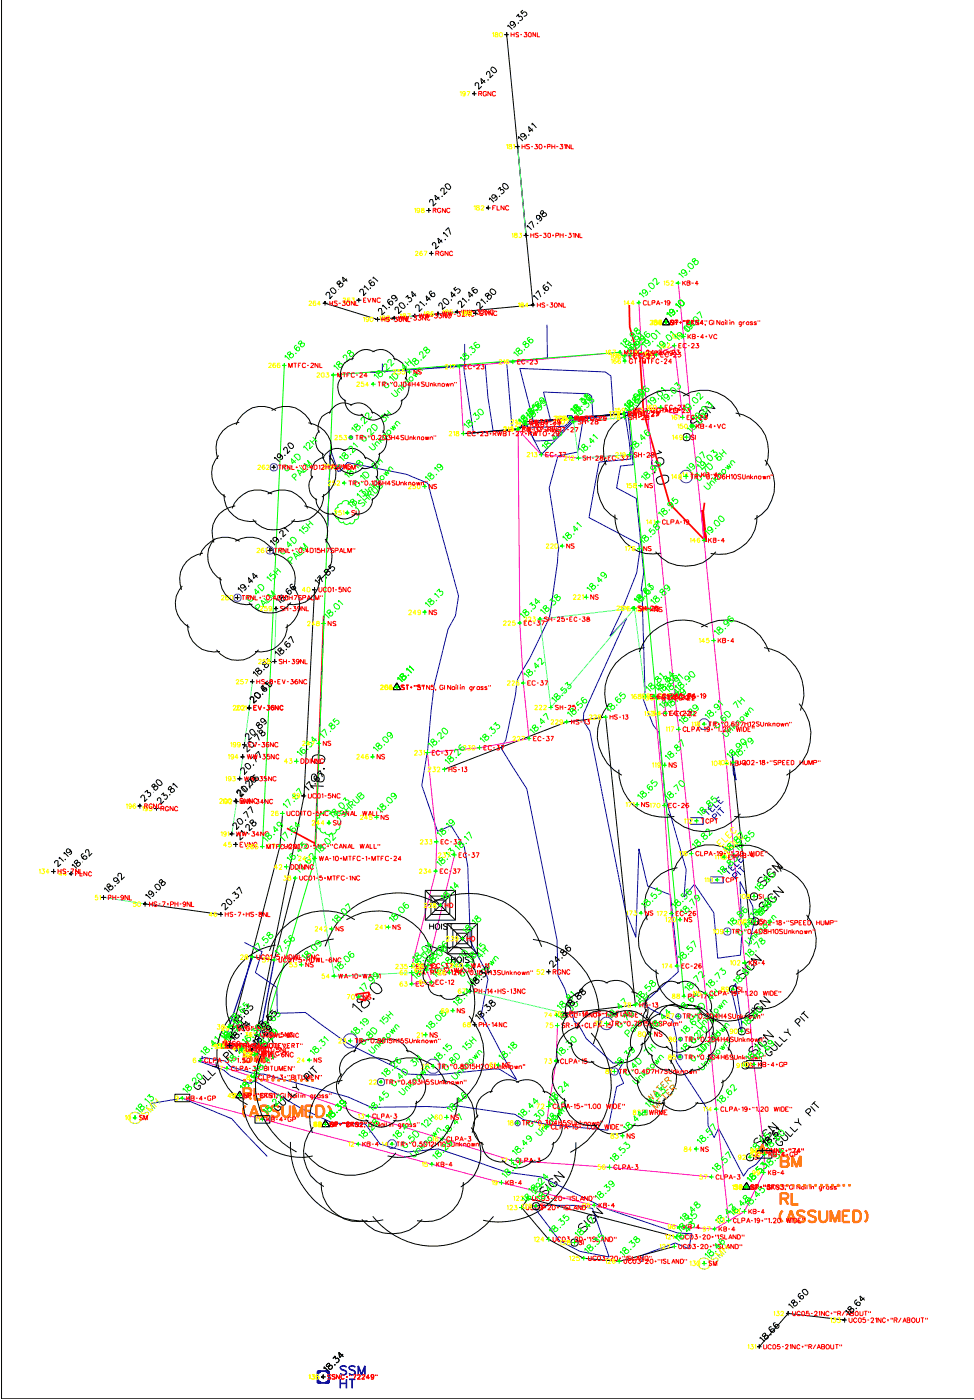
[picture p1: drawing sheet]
<svg xmlns="http://www.w3.org/2000/svg" width="188mm" height="271mm" viewBox="0 0 188 271" stroke-linecap="round" stroke-linejoin="round" font-family="sans-serif">
<g fill="none" stroke="#000" stroke-width=".19">
<path d="M.3 -.1v270.8h188.1M92 16.6l-.1-.4 .2-.2h.3l.2 .3v1l.6-.6M92.2 18.1h-.9h.4v-.4v.9M93.8 15.5l-.6 .7-.2-1 .9 .8M94.2 14.4l-.1-.3 .3-.3 .2 .1 .2 .4v.8l.6-.6M94.4 15.4v.1zM95.1 13.1h.4l.5 .5a.34 .34 0 0 1-.3 .5h-.2l-.5-.5zM98 6.7l5.1 52.3-30.1 2.8-10.1-3.1M98.2 5.2l.1-.4 .8 .9M98.4 6.7h-.8h.4v-.4v.8M99.4 4.2a.4 .4 0 0 1-.1 .7 .4 .4 0 0 1-.6-.2 .4 .4 0 0 1 .4-.5h.3l.3 .6a.44 .44 0 0 1-.4 .5M99.9 3.2l.4-.5 .1 .6a.39 .39 0 0 1 .5 0 .39 .39 0 0 1 .1 .5l-.5 .2"/>
<path d="M100.2 4.4l.1 .1zM101.1 2l-.4 .3 .3 .4 .3-.4h.3l.3 .4-.1 .3-.5 .1M83.2 39.1l-.1-.3 .2-.2h.3l.2 .4v.9l.6-.6M85 38.1l-.7 .6-.2-.9 .9 .8M85.3 37v-.4l.2-.2h.3l.1 1.3 .6-.6M85.5 37.9l.1 .1zM86.2 35.7a.62 .62 0 0 1 .8 .2 .62 .62 0 0 1-.1 .8 1.16 1.16 0 0 1-.8-.8zM94.6 38.7l.1-.4 .8 .8M95.8 37.8v.3a.35 .35 0 0 1-.4 .3 .35 .35 0 0 1-.3-.5 .35 .35 0 0 1 .4-.2 .58 .58 0 0 1 .6 .4 .58 .58 0 0 1-.3 .7l-.1-.1M96.3 36.7l.4-.4 .1 .5 .1-.1 .5 .1 .1 .4-.4 .3-.2-.1M96.6 37.9v.1zM97.3 35.6l.2-.1 .5 .2 .3 .6a.61 .61 0 0 1-.6 .3 .61 .61 0 0 1-.5-.5z"/>
<path d="M100.1 28.4l1.6 17.2M100.3 26.9v-.5l.8 .9M100.5 28.4h-.8h.4v-.4v.8M101.4 25.9a.36 .36 0 0 1-.1 .6 .36 .36 0 0 1-.5-.3 .36 .36 0 0 1 .4-.4l.6 .6-.2 .5h-.2M102.2 26.1l.1 .1zM102.9 24.2v-.4l.9 .9M103 24.9l-.6 .6-.2-1 .9 .9M63.1 57.2v-.5l.2-.1h.3l.2 .4v.8l.5-.6M63.4 58.7h-1h.5v-.4v.8M64.1 55.8l.1-.1a.87 .87 0 0 1 .8 .8 .34 .34 0 0 1-.5 .2h-.3l-.3-.6zM65.2 54.6v.2l.2 .2h.1a.5 .5 0 0 1 .8 .1l-.2 .4-.4 .1a.63 .63 0 0 1 .1-1l-.1-.2zM65.5 56h.1"/>
<path d="M67.1 53.9l-.7 .6-.1-.9 .9 .9M69.6 56.6v-.5l.2-.1h.3l.2 .4v.8l.5-.5M69.9 58.1h-.9h.4v-.4v.8M70.4 55.7l.1-.4 .8 .8M71.6 55.7l.1 .1zM71.8 54.2h-.1a.34 .34 0 0 0-.3 .5l.4 .5 .3 .1 .3-.3v-.3l-.5-.1-.2 .1 .1 .5M72.2 53.9v-.3l.9 .9M74 59.4v-.4l.9 .9M75.2 59.5h.1zM75.4 57.9l-.3 .1a.7 .7 0 0 0 .1 .7 .7 .7 0 0 0 .7 .2 .39 .39 0 0 0 .1-.5 .39 .39 0 0 0-.6-.1 .39 .39 0 0 0-.1 .6M76.4 57.2a.36 .36 0 0 1-.1 .6 .36 .36 0 0 1-.5-.2 .36 .36 0 0 1 .4-.4h.2a.65 .65 0 0 1 .3 1h-.3M76.5 60l-.1-.4 .2-.1h.3l.2 .4v.8l.6-.6"/>
<path d="M77.3 58.7l.2-.1a.86 .86 0 0 1 .8 .9l-.3 .2-.5-.2-.3-.6zM78.4 57.6l.5-.4 .1 .6a.39 .39 0 0 1 .5-.1 .39 .39 0 0 1 .1 .5 .39 .39 0 0 1-.6 .1M78.8 58.9h.1zM80.4 56.8l-.6 .6-.2-1 .9 .9M80.5 59.5l-.1-.3 .2-.2h.3l.2 .3v1l.6-.6M81.2 58.7v-.4l1 .9M82.4 58.8l.1 .1zM83.2 57.6l-.6 .6-.2-1 .9 .9M83.4 40.7h-.9h.4v-.4v.9M83.5 56.4a.31 .31 0 0 0-.4 0 .31 .31 0 0 0 0 .4l.3 .5 .3 .1a.38 .38 0 0 0 .4-.3 .38 .38 0 0 0-.3-.4 .38 .38 0 0 0-.4 .3v.3M83.7 47.5v-.4l.3-.2 .3 .3v1l.6-.6M83.9 49h-.9h.4v-.4v.9"/>
<path d="M85 59.2l-.1-.3 .3-.3 .3 .2 .1 1.1 .5-.5M85.5 46.4l-.6 .7-.2-1 .9 .8M85.8 45.3v-.3l.9 .8M85.8 57.8h.2l.6 .3 .2 .5-.1 .3h-.5l-.3-.3-.3-.5zM86.1 46.3v.1zM86.1 44.6l.6-.6 .5 1.4M87.2 58l.1 .1zM88 56.8l-.6 .7-.2-1 .9 .8M88.2 55.6l-.4 .3 .3 .4 .1-.2 .3-.2 .4 .1 .1 .2-.2 .5h-.4M88.7 58.9l-.1-.1a.43 .43 0 0 1 .4-.5l.3 .2v1l.6-.6M89.5 58v-.3l.8 .8M90.6 58l.1 .1z"/>
<path d="M91.4 56.9l-.6 .6-.2-1 .9 .8M91.7 55.6l-.3 .1a.58 .58 0 0 0 .3 .9l.2 .1a.37 .37 0 0 0 .4-.4 .37 .37 0 0 0-.5-.3 .37 .37 0 0 0-.1 .6M92.2 59.1v-.2l.1-.4h.4l.1 .3v1l.6-.6M93 58.3l.1-.5 .8 1M93.9 56.9v.3a.45 .45 0 0 0 .7-.1l.4 .1v.3l-.3 .4-.3-.1a.45 .45 0 0 1 .1-.7l-.1-.4zM94.2 58.3h.1zM94.9 40.2h-.9h.4v-.4v.9M95 56a.63 .63 0 0 1 .7 .2 .63 .63 0 0 1 0 .7 .63 .63 0 0 1-.7-.2 .63 .63 0 0 1 0-.7zM101.9 44l.1-.4 .8 .9M102.2 45.6h-.9h.4v-.5v.9M102.2 43.4l.6-.6 .5 1.2M103.3 57.5v-.3l.8 .8"/>
<path d="M103.5 59h-.8h.4v-.4v.9M103.6 56.8l.5-.6 .5 1.3M103.9 43.2l.1 .1zM104.4 41.8v.3l-.2 .3-.4-.1v-.5a.65 .65 0 0 1 .7 .1 .65 .65 0 0 1 .1 .8h-.2M104.7 40.8l-.2 .5a.45 .45 0 0 0 .7-.1h.3l.2 .4-.4 .3-.4-.1a.45 .45 0 0 1 .2-.6l-.1-.4zM105.3 56.7h.1zM105.5 55.1l-.4 .3a.74 .74 0 0 0 .7 .8l.2-.2a.37 .37 0 0 0-.3-.5 .37 .37 0 0 0-.3 .5l.1 .1M105.8 54.9l.1-.4 .8 .9M52.5 79.4a5.1 5.1 0 0 1 7.7 2.8M53.4 79.4a5.1 5.1 0 0 0-7.7 2.8M64.1 79.7a3 3 0 0 0-2.3 4M66.1 73a3.1 3.1 0 0 0 .8 4.7"/>
<path d="M66.7 77.3a2.95 2.95 0 0 0 3.5 3M67.7 78.4a2.98 2.98 0 0 1 4.4 1.6M68.1 78.4a2.98 2.98 0 0 0-4.4 1.6M68.4 69.4a3 3 0 0 0-2.3 4M71.8 79.7a3 3 0 0 1 2.2 4M72 68.1a2.98 2.98 0 0 1 4.4 1.6M72.4 68.1a2.98 2.98 0 0 0-4.4 1.6M73.3 60.2l-.1-.3 .2-.2h.3l.2 .4v.9l.6-.6M73.4 61.8h-.8h.4v-.4v.8M76.1 69.4a3 3 0 0 1 2.3 4M76.7 61.6h-.9h.4v-.5v.9M77.8 77.3a2.95 2.95 0 0 1-3.6 3"/>
<path d="M78.4 73a3.1 3.1 0 0 1-.9 4.7M80.6 61.1h-.8h.4v-.4v.9M85.1 60.7h-.8h.4v-.4v.9M88.9 60.4h-.9h.4v-.4v.8M92.4 60.6h-.8h.4v-.4v.9M123.1 79.9a7.4 7.4 0 0 0-5.9 10.1M128.8 61.6l.8 1.2h-1.5zM132.1 76.6a7.4 7.4 0 0 1 11 4M133.3 76.6a7.4 7.4 0 0 0-11 4M136.2 79.3h-.6a.86 .86 0 0 0 0 1.3 .86 .86 0 0 0 1.2-.1l.1-.3-.3-.3-.2 .2M137.1 77.8l1.2 1.3-2-.4 1.2 1.2M142.3 79.9a7.5 7.5 0 0 1 5.8 10.2"/>
<path d="M42.3 88.2a5.2 5.2 0 0 0 1.3 8M43.3 95.6a5.2 5.2 0 0 0 6.3 5.3M45.5 97.9a5.2 5.2 0 0 0-4.1 7.1M46.3 81.7a5.2 5.2 0 0 0-4.2 7.1M51.8 95.6a5.1 5.1 0 0 1 7.7 2.8M52.6 95.6a5.1 5.1 0 0 0-7.7 2.8M53.1 88.8v-.3l1 .8M53.4 90.4h-.9h.5v-.4v.9M54.2 88l.1 .5-.3 .1-.4-.3 .1-.4a.63 .63 0 0 1 .7 .2 .63 .63 0 0 1 .1 .7l-.3 .1M54.9 87.1l-.1-.2 .4-.4 .2 .1 .2 .4v.8l.5-.6M55.1 88.1l.1 .1zM55.8 85.8a.62 .62 0 0 1 .8 .2 .62 .62 0 0 1-.1 .8 .86 .86 0 0 1-.7-.9z"/>
<path d="M58.9 97.9a5.2 5.2 0 0 1 4.1 7.1M59.6 81.8a5.2 5.2 0 0 1 4.2 7.1M60.5 92.1a3.1 3.1 0 0 0 .8 4.7M61.1 96.4a2.95 2.95 0 0 0 3.5 3M61.8 83.3a3.1 3.1 0 0 0 .8 4.7M62.4 87.6a2.95 2.95 0 0 0 3.5 3M62.6 95.6a5.2 5.2 0 0 1-6.3 5.3M62.7 88.5a3 3 0 0 0-2.3 4.1M63.6 88.2a5.2 5.2 0 0 1-1.3 8M64.2 99.2a2.96 2.96 0 0 0 4.8 0M65.5 90.4a2.96 2.96 0 0 0 4.7 0M66.3 87.2a2.98 2.98 0 0 1 4.4 1.6"/>
<path d="M66.8 87.2a2.98 2.98 0 0 0-4.4 1.6M69.8 80.1a2.96 2.96 0 0 0 4.7 0M70.5 88.5a3 3 0 0 1 2.3 4.1M72.1 96.4a2.95 2.95 0 0 1-3.6 3M72.7 92.1a3.1 3.1 0 0 1-.9 4.7M73.4 87.6a2.95 2.95 0 0 1-3.5 3M74 83.3a3.1 3.1 0 0 1-.8 4.7M117.4 89a7.4 7.4 0 0 0 2 11.5M118.9 99.6a7.3 7.3 0 0 0 9 7.4M120.7 80l-19.1 1.6-1.4 1.4-10.6 .9 10.6-.7 1.5-1.1 8.5-1.1 10.5-.9M126.2 89l-.2 .3v.5a1.43 1.43 0 0 0 2.2 0l.2-.3v-.5l-.5-.4h-.5a.75 .75 0 0 0-.5 .9 .75 .75 0 0 0 .9 .5M126.6 91.3v.2z"/>
<path d="M127.2 92.4a1.91 1.91 0 0 1 1.9-.4 .92 .92 0 0 1 0 1.3 2.1 2.1 0 0 1-1.9 .3l-.2-.5v-.5zM127.4 87.1l.2 .3 .4 .2-2.4 .6M134.4 81a.66 .66 0 0 0-.7 .2 .66 .66 0 0 0-.1 .7h.6l.4-.3a.42 .42 0 0 1 .5 0 .42 .42 0 0 1 .2 .5l-.1 .2-.5 .3h-.3M134.6 80.4l1.2 1.2M146.4 99.7a7.3 7.3 0 0 1-8.9 7.4M148 89a7.4 7.4 0 0 1-2.1 11.5M35.3 113.4a5.2 5.2 0 0 0 1.3 8M39.2 107a5.2 5.2 0 0 0-4.1 7.1M41.5 104.2a5.2 5.2 0 0 0 1.4 8.1M42.5 111.7a5.2 5.2 0 0 0 6.3 5.2M45.5 104.7a5.1 5.1 0 0 1 7.7 2.8M46.1 114.1v-.4l.8 1"/>
<path d="M46.4 115.7h-.9h.4v-.5v.9M46.4 104.7a5.1 5.1 0 0 0-7.7 2.8M47.2 113.2v.6h-.4l-.2-.1v-.5a.65 .65 0 0 1 .8 .2 .65 .65 0 0 1 .1 .7h-.3M48 113.4l.1 .1zM48.1 116.6a5.1 5.1 0 0 0 8.2 0M48.8 112.2l-.6 .6-.2-1 .9 .9M48.9 100.5a5.1 5.1 0 0 0 8.1 0M49.7 111.3l-.6 .6-.2-1 .9 .9M52.4 105v-.4l.8 .9M52.6 107a5.2 5.2 0 0 1 4.2 7.1M52.6 106.5h-.8h.4v-.4v.8M53.5 104.1a.39 .39 0 0 1-.1 .6 .39 .39 0 0 1-.6-.3 .39 .39 0 0 1 .5-.4l.6 .6-.2 .4h-.2"/>
<path d="M53.6 116.3v-.5l.8 .9M53.8 117.8h-.8h.4v-.4v.8M54.1 115.4l-.1 .2a.51 .51 0 0 0 .7 0h.3a.42 .42 0 0 1 0 .6 .42 .42 0 0 1-.6 0v-.4l.3-.4-.2-.2zM54.1 103.2v-.2l.2-.3 .4 .1v1.1l.6-.5M54.3 104.2l.1 .1zM54.9 102.4l.1-.4 .8 .9M55.6 115.4l.1 .1zM55.8 113.9l-.3 .1a.63 .63 0 0 0 0 .7 .63 .63 0 0 0 .8 .2v-.3l-.2-.4-.3 .1v.6M56.6 113.1a.34 .34 0 0 0-.5 .3 .72 .72 0 0 0 1 .7 .37 .37 0 0 0 0-.5 .37 .37 0 0 0-.5 0 .37 .37 0 0 0-.1 .5M56.6 113.5a5.2 5.2 0 0 1-1.4 8M60.8 114.1l-2 39.9-9.2 46.3-.9 2.9-4.3-.8 .6-3.3 9.1-35.3 .6-6.4M61 112.5v-.3l.8 .8"/>
<path d="M61.3 114.1h-.9h.4v-.5v1M61.3 111.9l.5-.5 .6 1.2M61.8 111.7a5.2 5.2 0 0 1-6.2 5.2M62.8 110.4l-.1 .2 .2 .2 .6-.2 .4 .2-.4 .6-.2-.1-.2-.4a.55 .55 0 0 0 .2-.7zM62.9 104.3a5.2 5.2 0 0 1-1.4 8.1M63 111.8l.1 .1zM64 109.2l-.5 .5 .4 .4a.41 .41 0 0 1 .5-.4 .41 .41 0 0 1 .2 .6l-.2 .2-.3-.1M126.8 106.8a7.5 7.5 0 0 0 11.7 0M36.3 120.8a5.2 5.2 0 0 0 6.2 5.3M41.9 125.7a5.1 5.1 0 0 0 8.1 0M48.6 134.9l.1-.1 .4 .3v1l.6-.5-.6 .5v-1l-.2-.2h-.3l-.2 .2 .1 .3-.1-.3zM48.6 137h-.8h.4v-.4v.8"/>
<path d="M49 130.4l.1-.4 .8 .9M49.2 131.9h-.8h.4v-.4v.8M49.3 134.1h.1a.59 .59 0 0 1 .8 .2 .59 .59 0 0 1-.2 .8h-.2a.67 .67 0 0 1-.5-1zM49.4 134.1a.59 .59 0 0 1 .8 .2 .59 .59 0 0 1-.2 .8h-.2a.64 .64 0 0 1-.5-.9zM49.5 129.6l-.1 .1 .3 .3 .5-.3h.3l.2 .3-.5 .5-.2-.1-.2-.3a.55 .55 0 0 0 .2-.8zM49.7 139.9l-.1 .4 .2 .2 .4-.3h.4a.43 .43 0 0 1-.1 .7 .43 .43 0 0 1-.6-.2v-.1a.45 .45 0 0 0 .2-.7zM50.8 134.3h.1M50.8 134.3v.1zM50.8 128.3v.3l1-.1a.42 .42 0 0 1 0 .6 .42 .42 0 0 1-.6-.1l.2-.9-.3-.1zM51 132.8a.34 .34 0 0 0-.5 .2l.4 .7 .3 .1a.35 .35 0 0 0 .4-.5 .35 .35 0 0 0-.6-.1l-.2 .2 .1 .3M51 129.6h.1zM51.1 139.2v.4a.38 .38 0 0 1-.6 0 .38 .38 0 0 1 .2-.6l.4 .2a.58 .58 0 0 1 .3 .9h-.4"/>
<path d="M51.4 132.4v-.3l.9 .8M51.5 133.1l-.6 .6-.1-1 .8 .8M51.6 127.8l.1-.4 .8 .9M51.8 131.8l-.4 .3 .3 .4a.43 .43 0 0 1 .4-.4 .43 .43 0 0 1 .4 .4 .43 .43 0 0 1-.3 .4h-.3M53.3 126.5v-.4l.9 .8M53.6 128h-.9h.4v-.4v.9M53.8 125.7h-.1l.2 .3 .8-.3a.4 .4 0 0 1 .1 .6 .4 .4 0 0 1-.6 .1l-.1-.3 .3-.6-.3-.1zM55.3 125.7h.1zM55.5 124.1l-.3 .1a.57 .57 0 0 0 .1 .8 .57 .57 0 0 0 .8 0v-.4a.39 .39 0 0 0-.6 0 .39 .39 0 0 0 0 .6M55.6 120.8a5.2 5.2 0 0 1-6.3 5.3M55.8 123.7l.5-.6 .5 1.3M76.8 132.2l.7 1.2h-1.5z"/>
<path d="M117.8 136.2a8.9 8.9 0 0 0 2.5 13.8M124.7 125.3a8.9 8.9 0 0 0-7.1 12.2M135.6 121.3a8.9 8.9 0 0 1 13.2 4.9M136.9 121.3a8.9 8.9 0 0 0-13.2 4.9M147.8 125.3a8.9 8.9 0 0 1 7 12.2M154.6 136.2a9 9 0 0 1-2.5 13.8M27.3 154.4l-.1-.2 .4-.3 .3 .1 .1 1.1 .5-.5M27.5 156h-.9h.5v-.5v1M28 153.3l.5-.4 .1 .6 .1-.2 .4 .2-.1 .6h-.3M29.4 152l-.1 .1 .2 .2 .8-.2a.43 .43 0 0 1 .1 .6 .43 .43 0 0 1-.6 .1v-.4l.2-.4-.2-.3zM29.7 153.3h.1M30.4 151l.1-.1 .5 .2 .4 .6-.1 .1a.65 .65 0 0 1-.8 0 .65 .65 0 0 1-.1-.8z"/>
<path d="M30.5 155l-.1-.1a.43 .43 0 0 1 .5-.5l.2 .2v1l.6-.6M30.7 156.5h-.9h.5v-.4v.8M31.2 153.9l.4-.5 .1 .6 .2-.1h.4l.1 .4-.2 .3h-.4M32.6 152.4v.4a.45 .45 0 0 0 .6-.2l.4 .1 .1 .3v.2l-.6 .1-.1-.4 .1-.6-.2-.1zM32.8 153.8l.1 .1zM33.4 152l.1-.4 .8 .8M45.1 159.9v-.5l.2-.1h.3l.2 .4v.8l.5-.6M45.8 153.4v-.2l.4-.4 .2 .3v1l.6-.5M46 158.5a.63 .63 0 0 1 .7 .2 .63 .63 0 0 1 .1 .7l-.2 .1a.89 .89 0 0 1-.7-.9zM46 153.6l-.2-.3 .1-.1 .2-.2h.3l.2 .4v.9l.6-.6M46 155h-.8h.4v-.5v1M46.2 155.1h-.9h.5v-.4v.8"/>
<path d="M46.6 149.1l-.1-.2 .3-.3 .4 .1 .1 1.2 .5-.6M46.6 152.6l.1-.4 .8 .9M46.9 150.7h-1h.5v-.4v.8M46.9 152.2a.62 .62 0 0 1 .7 .3 .62 .62 0 0 1-.1 .8l-.5-.3-.2-.3-.1-.2zM47 157.5l.6-.5 .4 1.3M47.2 144.9l-.1-.3 .4-.3 .3 .2v1.1l.6-.6M47.4 146.5h-.9h.4v-.5v.9M47.5 158.7v.1zM47.5 147.8a.63 .63 0 0 1 .8 .2 .63 .63 0 0 1 0 .8l-.2 .1-.5-.4-.2-.4zM47.5 142.6v-.4l.1-.2h.4l.1 .3v1l.6-.6M47.6 151.7l-.1-.4 .2-.2h.3l.2 .2v1l.6-.5M47.7 144.1h-.8h.4v-.4v.8"/>
<path d="M47.8 152.7l.1 .1zM47.9 156.6l.6-.5 .4 1.2M47.9 151.2l.6-.6 .4 1.3M48.1 143.5a.63 .63 0 0 1 .8 .3 .63 .63 0 0 1-.2 .8l-.7-.6v-.2zM48.3 152.4l.1 .1zM48.4 158.9l-.1 .2 .3 .3 .5-.3h.3l.2 .3-.1 .2-.4 .3-.4-.3v-.2a.55 .55 0 0 0 .2-.7zM48.5 141.2h.1a.89 .89 0 0 1 .7 .9 .61 .61 0 0 1-.8-.1 .61 .61 0 0 1 0-.8zM48.6 146.8l.5-.6 .5 1.3M48.6 150.3a.69 .69 0 0 1 .7 .3 .69 .69 0 0 1 0 .7 .67 .67 0 0 1-.7-.2 .67 .67 0 0 1 0-.8zM49 148l.1 .1zM49.1 142.6l.6-.6 .5 1.3M49.3 150h-.2a.66 .66 0 0 0 0 .8 .66 .66 0 0 0 .8 .2v-.5l-.4-.1a.36 .36 0 0 0-.2 .6"/>
<path d="M49.4 146l.6-.6 .4 1.3M49.5 143.7l.1 .1zM49.8 141.4l.1 .1zM50.2 141.5v.3a.45 .45 0 0 0 .6-.1l.5 .1v.3l-.1 .2-.5 .1-.2-.4 .3-.6-.3-.2zM59 152.5v-.4l.8 .8M59.2 154h-.9h.5v-.4v.8M59.2 151.8l.6-.6 .4 1.3M60.4 149.9l-.2 .3 .1 .9 .5 .1a1.4 1.4 0 0 0 .6-1.2 .67 .67 0 0 1 .8-.3 .67 .67 0 0 1 .5 .6v.5l-.2 .3a.7 .7 0 0 1-.7 .2 .7 .7 0 0 1-.5-.7l-.2-.6-.3-.2zM60.5 146.4a1.79 1.79 0 0 1 2.2 .1 .89 .89 0 0 1-.3 1.2 1.91 1.91 0 0 1-1.9-.4zM60.9 151.7h.1zM61.2 150.1l-.4 .1a.7 .7 0 0 0 .2 .7 .7 .7 0 0 0 .7 .2l.1-.4-.4-.2-.3 .1v.5M61.3 149.7l.6-.6 .5 1.3"/>
<path d="M62.6 148.7l.2 .1-.2 .1zM62.6 152.2l-2.4-.1 .5 .6M86 148.9l23.6-9.2 7.5-.9 5.8 55.7-13.6 1.6M119.7 148.9a8.9 8.9 0 0 0 10.7 9.1M129.2 157.5a8.8 8.8 0 0 0 14 0M141.8 147.6l3.2 31M152.8 148.9a8.9 8.9 0 0 1-10.8 9.1M10.6 167.1l-.1-.3 .3-.2h.4v1.1l.6-.5M10.8 168.7h-.9h.5v-.5v.9M11.4 166.2l.1-.3 .8 .8M12.3 165.3l.1-.4 .9 .9M12.6 166.3l.1 .1z"/>
<path d="M13.5 164.4v.5h-.6v-.5l.4-.1a.95 .95 0 0 1 .5 .8l-.4 .3M13.9 167.6l.1-.4 .9 .9M14.2 169.1h-.9h.5v-.4v.8M14.4 166.7v.2l.2 .2 .5-.2 .4 .2v.3l-.4 .3h-.2l-.1-.5a.55 .55 0 0 0 .1-.7zM16 166.8h.1M16.1 165.3h-.2l-.2 .2 .2 .5a.54 .54 0 0 0 .9 0 .38 .38 0 0 0-.5-.4 .38 .38 0 0 0-.2 .6M16.6 165v-.4l.1-.2h.4l.1 .5v.8l.6-.6M20.2 172.1l.1-.3 .8 .8M20.5 173.7h-.9h.4v-.5v1M20.7 171.3l.2 .4 .5-.2h.3a.43 .43 0 0 1 0 .6 .43 .43 0 0 1-.7-.1v-.2a.45 .45 0 0 0 .2-.7l-.2-.1zM22.2 171.4l.1 .1zM22.6 169.9l.1 .6-.2 .1-.5-.2 .1-.5h.3h.2l.4 .5a.31 .31 0 0 1-.1 .4 .31 .31 0 0 1-.3 .1"/>
<path d="M22.9 169.6l-.1-.4 .2-.2h.3l.2 .3v1l.6-.6M28.1 174.9l14.6 2.1M28.2 173.4v-.3l1 .8M28.5 174.9h-.9h.5v-.4v.9M29.3 172.6l.1 .1a.35 .35 0 0 1-.4 .5 .35 .35 0 0 1-.2-.6v-.1a.7 .7 0 0 1 .9 .8l-.4 .2M30.1 171.2a.62 .62 0 0 1 .7 .2 .62 .62 0 0 1 0 .8 1.16 1.16 0 0 1-.9-.7zM30.2 172.6l.1 .1zM30.9 170.4l-.1 .2 .1 .3 .8-.3 .3 .2-.1 .3-.5 .3-.2-.4 .3-.6-.3-.2zM43 175.4l-.1-.2 .2-.3h.5v1.2l.6-.6M43.1 177h-.8h.4v-.5v.9M43.9 174.1l.2-.1a.87 .87 0 0 1 .7 .8 .34 .34 0 0 1-.5 .2l-.6-.7zM44.9 173l.5-.4 .1 .6 .1-.2h.2a.43 .43 0 0 1 .3 .7l-.3 .1h-.2"/>
<path d="M45.3 174.3h.1M45.3 161.4h-.9h.4v-.4v.8M45.8 172.2l.5-.6 .5 1.3M45.8 161.9v-.3l.4-.3 .2 .3v1l.6-.5M46 163.4h-.8h.4v-.4v.9M46.6 161.1l.1-.4 .8 .9M47.6 160.1l-.1-.3 .4-.3 .3 .3v1l.6-.5M47.8 161.1l.1 .1zM57.1 169.9l-4.1 15.9-4.2-.6M67 178a11.1 11.1 0 0 1 16.5 6M68.6 178a11.1 11.1 0 0 0-16.5 6M82.3 172.3l5.8 5.8"/>
<path d="M82.3 172.3h5.8v5.8h-5.8zM82.8 175.2a14.8 14.8 0 0 1 22 8M83.1 178.7v1.1M83.1 179.3h.8M83.4 173.4h3.6v3.6h-3.6zM83.9 178.7v1.1M84.1 174.2h2.1v2h-2.1zM84.4 178.8a.55 .55 0 0 1 .7 .3 .55 .55 0 0 1-.3 .7h-.4l-.2-.2v-.6zM84.9 175.1a14.9 14.9 0 0 0-22 8M85.4 178.7v1.1M86.5 178.9l-.3-.2-.5 .2 .3 .4 .5 .1-.1 .4h-.5l-.2-.1M86.5 178.7l5.8 5.9"/>
<path d="M86.5 178.7h5.8v5.9h-5.8zM86.8 178.7h.8M87.2 178.7v1.1M87.6 179.9h3.6v3.5h-3.6zM88.1 172.3l-5.8 5.8M92.3 178.7l-5.8 5.9M125.3 177a7.4 7.4 0 0 0 2.1 11.5M131 167.9a7.4 7.4 0 0 0-5.8 10.2M140.1 164.7a7.4 7.4 0 0 1 11 4M141.3 164.6a7.4 7.4 0 0 0-11 4M147.4 169.8l-.5 .1-.3 .5v.2l.4 .2 .7-.4h.4l.2 .2a.7 .7 0 0 1-.8 .9M147.6 169.2l1.3 1.2"/>
<path d="M147.7 174.6a.66 .66 0 0 0-.7 .2 .66 .66 0 0 0-.1 .7l.4 .1 .6-.3h.5l.1 .2a.7 .7 0 0 1-.8 .8M147.9 174l1.2 1.3M149.2 168.2a.64 .64 0 0 0-.8 .2 1.06 1.06 0 0 0 1.2 1.3l.3-.3v-.6l-.2-.1-.3 .3M149.5 173.1a.64 .64 0 0 0-.9 .1 .64 .64 0 0 0 .1 .9l.4 .3a.63 .63 0 0 0 .9 0 .63 .63 0 0 0-.1-.9l-.3 .3M150.2 166.7l1.2 1.2-2.1-.4 1.3 1.3M150.3 167.9a7.5 7.5 0 0 1 5.9 10.2M150.4 171.5l1.2 1.2-2-.3 1.1 1.2M156 177.1a7.4 7.4 0 0 1-2 11.5M44.2 200v.1l.1 .2 .8-.2 .2 .2v.4l-.2 .2h-.2l-.2-.1a.45 .45 0 0 1 .1-.7l-.1-.4zM44.8 196.5a11.1 11.1 0 0 0 3.1 17.3M45.2 197.5l.1-.4 .8 .9M45.3 199.8l-.2 .5 .2 .1 .5-.2h.3a.41 .41 0 0 1-.1 .7 .41 .41 0 0 1-.6-.5l.3-.3v-.3z"/>
<path d="M45.3 198.9l.6-.6 .5 1.3M45.4 199.1h-.8h.4v-.5v.9M45.7 196.6v.3a.45 .45 0 0 0 .7-.1l.3 .1 .2 .2-.5 .5-.3-.1a.45 .45 0 0 1 .2-.7l-.1-.4zM45.8 200v.1zM46.2 198.9l.6-.6 .5 1.3M46.6 200l.1 .1zM47.2 196.7l.1 .1zM47.4 195.2h-.1a.34 .34 0 0 0-.3 .5l.5 .6a.4 .4 0 0 0 .4-.2 .4 .4 0 0 0 .1-.4 .37 .37 0 0 0-.6-.2 .37 .37 0 0 0 0 .6M47.5 198l-.7 .6-.2-1 .9 .9M48.1 194.2l-.4 .5 .3 .4 .4-.4h.3l.2 .2-.3 .6-.3-.1M48.3 198l-.7 .6-.1-1 .9 .9M49.7 198.6l.1-.3 .9 .9"/>
<path d="M50.2 197.8v.3a.45 .45 0 0 0 .7-.1h.4a.4 .4 0 0 1-.2 .6 .4 .4 0 0 1-.5-.1v-.2a.45 .45 0 0 0 .2-.7l-.2-.1zM51.2 199.3h-.2a.34 .34 0 0 0-.2 .5l.5 .6a.4 .4 0 0 0 .5-.4 .4 .4 0 0 0-.5-.3l-.3 .2 .1 .4M51.8 197.9l.1 .1zM51.9 196.4a.34 .34 0 0 0-.3 .5l.5 .6a.41 .41 0 0 0 .6-.3 .41 .41 0 0 0-.4-.5 .41 .41 0 0 0-.4 .4v.2M52.2 198.6v.6h-.4l-.3-.3 .1-.3a.66 .66 0 0 1 .8 .2 .66 .66 0 0 1-.1 .9l-.2-.1M52.7 195.4l-.4 .4 .3 .5 .2-.5a.44 .44 0 0 1 .7 .4 .44 .44 0 0 1-.6 .4M53.3 199.8a14.8 14.8 0 0 0 4.1 23.1M53.3 182.9a11.1 11.1 0 0 0-8.7 15.2M64.6 181.7a14.8 14.8 0 0 0-11.7 20.2M68.2 195l.1-.8 1.8 1.6M69.2 193.2l-.2 .4 .1 .2 .2 .2 .5-.1a.96 .96 0 0 1 1.5-.1l.2 .3a1.15 1.15 0 0 1-1.3 .9 .81 .81 0 0 1-.1-1.2l.3-.6-.3-.4-.3-.1zM71.9 190.3a1.38 1.38 0 0 1 1.9 1 .81 .81 0 0 1-1 1 2.16 2.16 0 0 1-1.2-1.4z"/>
<path d="M72.2 193.2h.1v.2h-.1zM82.3 183a11 11 0 0 1 8.7 15.2M82.4 187.2a2.17 2.17 0 0 0 .6 3.5M82.8 190.4a2.24 2.24 0 0 0 2.8 2.3M84 184.5a2.2 2.2 0 0 0-1.7 3.1M85.1 192.5a2.2 2.2 0 0 0 3.6 0M86.7 183.6a2.19 2.19 0 0 1 3.3 1.2M87.1 183.6a2.19 2.19 0 0 0-3.3 1.2M87.3 185.2v1.1M87.3 185.7h.7M88 185.2v1.1M88.3 180.6h2.2v2h-2.2z"/>
<path d="M88.5 185.3l.4-.1 .4 .4-.2 .6-.5 .1a.62 .62 0 0 1-.1-1zM89.6 185.2v1.1M89.9 184.5a2.2 2.2 0 0 1 1.7 3.1M90.7 196.6a11.1 11.1 0 0 1-3 17.3M90.7 185.3l-.2-.1-.5 .1v.3l.6 .3 .1 .1-.1 .3-.6-.1M91.1 190.4a2.24 2.24 0 0 1-2.8 2.3M91.1 190.3v-.4l.9 .9M91.1 185.2h.7M91.3 191.8h-.8h.4v-.4v.9M91.5 187.2a2.17 2.17 0 0 1-.6 3.5M91.5 185.2v1.1M91.6 189.4l-.1 .2 .2 .2 .5-.2 .5 .2-.1 .3-.4 .2h-.1l-.2-.4a.45 .45 0 0 0 .2-.7h-.2z"/>
<path d="M92 196.8l.1-.4 .8 .9M92.2 198.3h-.8h.4v-.4v.8M92.5 195.9l-.1 .2 .3 .3 .5-.3 .4 .2-.1 .3-.3 .3-.4-.3v-.2a.55 .55 0 0 0 .2-.7zM92.8 188.2l.4-.4 .1 .6 .1-.2 .5 .3-.1 .5-.5 .1M93.1 189.5l.1 .1zM93.7 194.7l.4-.4 .1 .6 .2-.2 .4 .1 .1 .4-.2 .3h-.4M93.8 187.6l-.1-.3 .4-.3 .3 .3v1l.6-.5M94 195.9l.1 .1zM94.6 193.8l.1 .4 .6-.2a.34 .34 0 0 1 .4 .1 .34 .34 0 0 1 0 .4l-.3 .2-.4-.1a.45 .45 0 0 1 .2-.7l-.1-.3zM103.1 181.8a14.9 14.9 0 0 1 12.5 17.5l-.8 2.7M106.4 186.5l-.1-.3 .4-.3 .3 .3v1l.6-.6M106.6 188.1h-.9h.4v-.5v1"/>
<path d="M108.2 185.5l-.6 .6-.2-1 .8 .8M108.5 184l-.1 .2 .3 .2 .1-.1a.5 .5 0 0 1 .8 .2l-.3 .3-.3 .1-.2-.4 .3-.5-.3-.3zM108.7 185.3l.1 .1zM109.5 194.6v-.4l.9 .9M109.8 183l-.2-.1a.65 .65 0 0 0-.2 .9 .65 .65 0 0 0 .9 .2l.1-.4-.3-.3-.4 .1v.5M109.8 196.1h-.9h.4v-.4v.9M109.8 196.5a3.6 3.6 0 0 0 1 5.8M110 193.7l-.1 .2 .3 .3 .1-.1a.5 .5 0 0 1 .8 .1l-.2 .4-.4 .1-.1-.5 .2-.5-.2-.2zM111.3 192.5l-.1 .1 .3 .3 .7-.3 .2 .2-.1 .3-.5 .3-.2-.4 .3-.7-.3-.1zM111.5 193.8l.1 .1zM112.1 198.6a5.2 5.2 0 0 0-4.1 7.2M112.1 191.6v.2l.2 .2 .8-.2 .1 .3a.43 .43 0 0 1-.6 .4l-.1-.4a.55 .55 0 0 0 .1-.7z"/>
<path d="M112.6 192a3.6 3.6 0 0 0-2.9 5M114.3 199.9a14.8 14.8 0 0 1-4 23.1M117.1 190.3a3.7 3.7 0 0 1 5.5 2M117.6 190.3a3.7 3.7 0 0 0-5.5 2M118.5 196.4a5.1 5.1 0 0 1 7.7 2.8M119.3 196.4a5.1 5.1 0 0 0-7.8 2.8M122.1 192a3.6 3.6 0 0 1 2.9 5M124.9 196.5a3.6 3.6 0 0 1-1 5.8M125.1 195.3a3.1 3.1 0 0 0 .8 4.7M125.4 199.7a3.1 3.1 0 0 0 .9 4.7M125.6 198.7a5.2 5.2 0 0 1 4.2 7.1M125.7 199.7a2.95 2.95 0 0 0 3.5 2.9"/>
<path d="M125.8 197.2a4.5 4.5 0 0 0-3.6 6.1M126.9 187.6a7.3 7.3 0 0 0 8.9 7.5M127.3 191.7a3 3 0 0 0-2.3 4.1M127.7 196.2a3 3 0 0 0-2.3 4.1M130.9 190.3a2.98 2.98 0 0 1 4.4 1.7M131.3 195.3a4.4 4.4 0 0 1 6.6 2.3M131.4 194.8a2.98 2.98 0 0 1 4.4 1.6M131.4 190.3a2.98 2.98 0 0 0-4.4 1.7M131.9 194.8a2.98 2.98 0 0 0-4.4 1.6M131.9 195.3a4.4 4.4 0 0 0-6.6 2.3M134.8 194.8a7.5 7.5 0 0 0 11.7 0M135.1 191.7a3 3 0 0 1 2.3 4.1"/>
<path d="M135.4 196.2a3 3 0 0 1 2.3 4.1M136.7 199.7a2.95 2.95 0 0 1-3.6 2.9M137.3 197.2a4.5 4.5 0 0 1 3.5 6.1M137.3 195.3a3.1 3.1 0 0 1-.9 4.7M137.7 199.8a3.1 3.1 0 0 1-.8 4.7M143.3 187.7l-.7 .4-.1 .2v.3l.5 .1a.89 .89 0 0 1 1.1-.2l.1 .3-.3 .5-.5 .1M143.6 187.2l1.1 1.2M145 195.8l-.7 .4-.1 .5 .5 .2 .5-.4h.6l.1 .3-.3 .7h-.5M145.1 186.2l-.4-.1-.3 .3a.85 .85 0 0 0 .3 1.1 .85 .85 0 0 0 1.1-.3v-.2l-.2-.4-.3 .4M145.2 195.3l1.2 1.2M146 184.7l1.3 1.2-2.1-.4 1.2 1.2M146.9 194.3l-.5-.1-.3 .3a.85 .85 0 0 0 .3 1.2 .85 .85 0 0 0 1.1-.4v-.2l-.2-.4-.3 .4"/>
<path d="M147.7 192.8l1.3 1.2-2.1-.4 1.2 1.2M148.4 199.4l1.2 1.3-2-.4 1.2 1.2M151.6 199.7l.8 .1 .6 .6M152.4 199.1v.7M154.2 198.1l.5-.6v-.2l-.3-.2-.7 .5 1 1M154.4 187.6a7.3 7.3 0 0 1-9 7.5M154.7 196.7l1 .9M155.3 196l1 1M155.7 195.7l-.7 .7M33.8 211.8h2.9v1.4h-2.9zM38.2 209.6h-.5a.72 .72 0 0 0 0 1 .72 .72 0 0 0 1 0v-.5l-.1-.1-.3 .2M39 208.4l.7 .7v.5l-.5 .2-.9-.7"/>
<path d="M39.2 208l1.1 1.1 .6-.6M40.2 207.2l.9 1 .6-.6M41 206.3l.9 .1 .5 .5M41.8 205.6l.1 .8M43.6 204.7l.6-.6v-.3l-.3-.2-.3 .1-.5 .4 1.1 1.1M43.7 200.8l.1-.4 .9 .9M44 202.4h-.9h.5v-.5v.9M44.2 203.2l.9 .9M44.6 200.8l.1-.4 .8 .9M44.8 202.5l1 1.1M44.9 202.4h-.9h.4v-.5v.9M45.1 202.2l-.6 .7"/>
<path d="M46.4 211.2l.7 1.2h-1.5zM47 212.4a11 11 0 0 0 13.5 11.3M48.9 201.6l.1-.3 .8 .8M49.2 203.2h-.9h.4v-.4v.8M49.3 215.9h2.9v1.5h-2.9zM49.4 200.8v.3a.45 .45 0 0 0 .7-.2l.4 .2v.4l-.6 .2-.2-.4a.45 .45 0 0 0 .2-.7l-.2-.1zM50 200.3h-.9h.5v-.5v.9M50.9 200.8l.1 .1zM53.7 213.7a.45 .45 0 0 0-.7 .2 .73 .73 0 0 0 .3 .8 .73 .73 0 0 0 .9-.1l.1-.3-.2-.2-.2 .2M54.5 212.4l.7 .8v.5l-.5 .2-.9-.8M54.7 212.2l1.1 .9 .5-.6M55.7 211.3l.9 1 .6-.6"/>
<path d="M56.5 210.4l.9 .1 .5 .5M57.3 209.6l.1 .9M59.2 208.7l.5-.6-.3-.4-.7 .5 .9 1M59.6 207.3l1.1 1M60.3 206.6l1 1M60.6 218.1a7.4 7.4 0 0 0 2 11.5M60.7 206.3l-.7 .6M62.9 216.8l.9 1.2h-1.6zM66.1 207.8a3.6 3.6 0 0 0 1 5.7M66.3 209.1a7.4 7.4 0 0 0-5.9 10.1M66.8 213a3.7 3.7 0 0 0 4.4 3.8M68.9 203.3a3.6 3.6 0 0 0-2.9 5.1"/>
<path d="M70.7 216.7a3.7 3.7 0 0 0 6 0M73.4 201.6a3.7 3.7 0 0 1 5.6 2M74 201.6a3.7 3.7 0 0 0-5.5 2M75.3 205.8a7.4 7.4 0 0 1 11 4M76.4 205.8a7.4 7.4 0 0 0-11 4M78.5 203.3a3.6 3.6 0 0 1 2.9 5.1M80.6 213a3.7 3.7 0 0 1-4.5 3.8M81.3 207.9a3.6 3.6 0 0 1-1 5.7M85.5 209.1a7.5 7.5 0 0 1 5.8 10.1M88.4 212.4a11 11 0 0 1-13.4 11.3M91.1 218.2a7.4 7.4 0 0 1-2 11.5M92.5 215.7a3.6 3.6 0 0 0 1 5.8"/>
<path d="M95.3 211.2a3.6 3.6 0 0 0-2.9 5.1M99.9 209.5a3.7 3.7 0 0 1 5.5 2M100.4 209.5a3.7 3.7 0 0 0-5.5 2M104.9 211.2a3.6 3.6 0 0 1 2.9 5.1M107.7 215.7a3.6 3.6 0 0 1-1 5.8M108.2 205.1a5.2 5.2 0 0 0 1.3 8M109.2 212.5a5.2 5.2 0 0 0 6.2 5.3M110.4 201.7a3.7 3.7 0 0 0 4.5 3.8M114.3 205.3a3.7 3.7 0 0 0 6 0M114.8 217.4a5.1 5.1 0 0 0 8.1 0M122.4 202.6a4.3 4.3 0 0 0 1.3 6.9M123.3 209a4.4 4.4 0 0 0 5.4 4.5"/>
<path d="M124.2 201.8a3.7 3.7 0 0 1-4.4 3.8M126 204.1a2.95 2.95 0 0 0 3.6 2.9M128.1 213.3a4.4 4.4 0 0 0 6.9 0M128.5 212.5a5.2 5.2 0 0 1-6.3 5.3M128.8 202.5a2.96 2.96 0 0 0 4.8 0M129.2 206.9a2.96 2.96 0 0 0 4.8 0M129.5 205.1a5.2 5.2 0 0 1-1.4 8M137.1 204.1a2.95 2.95 0 0 1-3.5 2.9M139.8 209a4.4 4.4 0 0 1-5.3 4.5M140.8 202.7a4.3 4.3 0 0 1-1.3 6.9M144.4 205.2h2.9v1.5h-2.9zM145.7 202.5a.78 .78 0 0 0-.9 .8l.2 .2h.4l.7-.4 .3 .1 .2 .4-.6 .6h-.2"/>
<path d="M145.9 201.9l1.2 1.2M146.9 219.6l1.1 1.3M147.4 200.9a.66 .66 0 0 0-.7 .3 .66 .66 0 0 0 .1 .8 .8 .8 0 0 0 .7 .5 .8 .8 0 0 0 .7-.5v-.2l-.2-.4-.4 .3M148.4 218.7l-.4-.1-.4 .3a.94 .94 0 0 0 .6 1.2h.6l.3-.2a.52 .52 0 0 0-.2-.8l-.3 .4M148.7 203h-.4a.72 .72 0 0 0 0 1 .72 .72 0 0 0 1 .1v-.5l-.2-.1-.2 .2M149.3 217.2l1.3 1.2-2.1-.5 1.2 1.3M149.5 201.9l.7 .6v.6l-.5 .2-.9-.8M149.6 218.9l-.2 .5 .4 .4a.36 .36 0 0 0 .6-.2l-.1-.4h-.3a.36 .36 0 0 0-.2 .6 .36 .36 0 0 1 .2-.6h.3a.39 .39 0 0 1 .1 .6 .39 .39 0 0 1-.6 0 .65 .65 0 0 1-.2-.9h.2zM149.8 201.5l1 1 .5-.6M150.2 218.5v-.3l.9 .8M150.7 200.7l1 .9 .6-.5M151.5 219.3l.9 .8a.48 .48 0 0 1-.2 .6 .48 .48 0 0 1-.6 0l-.7-.8"/>
<path d="M151.8 219l1.1 1 .5-.6M152.8 218.1l.9 .9 .6-.5M153.6 217.2l.9 .1 .5 .5M154.4 216.4l.1 .9M156.3 215.6l.5-.6-.2-.4h-.4l-.5 .5 1.1 .9M156.8 214.1l.9 1M157.4 213.5l1 .9M157.7 213.1l-.7 .7M56.2 221a14.9 14.9 0 0 0 17.9 15.1M59 223.1a11.1 11.1 0 0 0 17.6 0M62.1 228.8a7.3 7.3 0 0 0 9 7.4M70 236a7.5 7.5 0 0 0 11.7 0"/>
<path d="M72.1 235.4a14.7 14.7 0 0 0 23.4 0M89.6 228.8a7.3 7.3 0 0 1-9 7.4M93.2 221a3.7 3.7 0 0 0 4.5 3.8M97.2 224.6a3.7 3.7 0 0 0 5.9 0M105.2 229.7a.64 .64 0 0 0-.6 .3 .64 .64 0 0 0-.1 .6l.3 .1 .7-.3 .6 .1a.81 .81 0 0 1-.8 .9M105.5 229.1l1.1 1.3M107 228.2l-.4-.1-.3 .2a.95 .95 0 0 0 .5 1.3h.6l.3-.2a.52 .52 0 0 0-.2-.8l-.3 .4M107.1 221a3.7 3.7 0 0 1-4.5 3.8M107.9 226.7l1.3 1.2-2.1-.5 1.2 1.3M111.4 221.1a14.9 14.9 0 0 1-18 15M112.6 236.7a.64 .64 0 0 0-.6 .3 .64 .64 0 0 0 0 .7h.5l.4-.3a.42 .42 0 0 1 .5 0 .42 .42 0 0 1 .2 .4 .95 .95 0 0 1-.9 .6M112.9 236.1l1.2 1.3"/>
<path d="M114.5 235.1h-.6l-.2 .3v.6a1.12 1.12 0 0 0 1.2 .7l.2-.3a.52 .52 0 0 0-.2-.8l-.2 .3M115.4 233.7l1.2 1.2-2-.4 1.2 1.2M130.9 239.4l-28.7-7.5-1.3 1.8 5.2 6.2 6.8 3.6 6.9 .6 10.6-2.9M144.4 228.9l.8 1.2h-1.6zM146.4 222.7h2.9v1.4h-2.9zM146.6 220.2a.64 .64 0 0 0-.6 .3 .64 .64 0 0 0-.1 .7h.3l.7-.3h.5l.1 .4-.3 .5-.5 .1M147.6 220.7v.5l.1-.5 .8 1zM147.9 222.7h-.9h.4v-.4v.8M148.1 220.3l-.1 .2 .3 .2 .8-.2 .1 .2-.1 .3-.3 .2-.3-.2 .2-.9h-.2zM148.1 220.3l-.1 .2 .3 .2 .8-.2 .1 .3a.43 .43 0 0 1-.6 .4l-.1-.4a.55 .55 0 0 0 .1-.7zM149.6 220.3l.1 .1zM150.8 220.5l-.3-.1-.3 .2a.71 .71 0 0 0 .5 1.1h.5l.1-.2v-.5l-.1-.2-.3 .3"/>
<path d="M147 259.1v-.3l.9 .8M147.5 258.2l-.1 .3 .3 .2 .4-.3h.4a.42 .42 0 0 1 0 .6 .42 .42 0 0 1-.6 0l.2-.8-.1-.2zM149.1 258.2v.1zM149.2 256.8a.34 .34 0 0 0-.5 .3l.1 .2a.66 .66 0 0 0 .9 .4 .37 .37 0 0 0 0-.5 .37 .37 0 0 0-.5 0 .37 .37 0 0 0-.1 .5M150 256h-.4a.81 .81 0 0 0 .7 1.1 .37 .37 0 0 0 .4-.5 .37 .37 0 0 0-.5-.2 .37 .37 0 0 0-.2 .5M152.6 252.7v-.4l.9 .9M152.9 254.2h-.9h.4v-.4v.8M153.1 251.8l-.1 .2 .3 .2h.1a.5 .5 0 0 1 .8 .1l-.2 .4h-.4a.63 .63 0 0 1 .1-.9l-.2-.2zM154.6 251.8l.1 .1zM154.8 250.4h-.2l-.2 .2v.3l.4 .4a.35 .35 0 0 0 .6-.1 .35 .35 0 0 0-.3-.5 .35 .35 0 0 0-.4 .4l.1 .2M155.3 249.6a.62 .62 0 0 1 .8 .2 .62 .62 0 0 1-.1 .8l-.5-.2-.3-.4v-.1zM163.4 255.5l-11-1.3-5.5 6.4"/>
<path d="M163.5 253.9l.1-.3 .9 .8M163.8 255.5h-.9h.5v-.5v1M164 253.1v.2l.2 .2 .5-.2 .4 .1v.4l-.4 .2h-.2l-.1-.4a.45 .45 0 0 0 .1-.7l-.1-.1zM165.6 253.2l.1 .1zM165.7 251.6h-.2a.64 .64 0 0 0 0 .9 .64 .64 0 0 0 .8 .1 .37 .37 0 0 0 0-.5 .37 .37 0 0 0-.5 0 .37 .37 0 0 0-.1 .5M167.2 251.1l-.7 .6-.2-.9 1 .8M62.9 266.5h-.8h.4v-.5v.9M63.2 264.1l-.1 .2a.78 .78 0 0 0 1-.1 .43 .43 0 0 1 .1 .6 .43 .43 0 0 1-.7 .1v-.4l.3-.4-.2-.3zM63.2 264.1l-.1 .2 .3 .2 .1-.1a.5 .5 0 0 1 .8 .2l-.2 .3h-.4a.53 .53 0 0 1 .1-.8l-.2-.3zM63.5 265.4l-.8-.9v.4v-.4l.8 .9M64.7 264.1l.1 .1zM64.8 262.4l.1 .6a.39 .39 0 0 1 .6-.1 .39 .39 0 0 1 0 .6l-.2 .2h-.3a.44 .44 0 0 0 .5-.3 .44 .44 0 0 0-.3-.6l-.3 .2-.1-.5-.4 .4z"/>
<path d="M65.5 261.7l.2 1 .6-.6-.6 .6-.1-1 .8 .9zM147.3 260.6h-.9h.5v-.4v.8"/>
<circle cx="132.8" cy="84.6" r=".71"/>
<circle cx="145.8" cy="173.5" r=".71"/>
<circle cx="146.1" cy="178.3" r=".71"/>
<circle cx="141.7" cy="191.4" r=".71"/>
<circle cx="143.4" cy="199.6" r=".71"/>
<circle cx="144.1" cy="206.2" r=".71"/>
<circle cx="103.6" cy="233.4" r=".71"/>
<circle cx="145" cy="224" r=".71"/>
<circle cx="111.1" cy="240.5" r=".71"/>
</g>
<path d="M121.7 59l.1 4.3 1.4 5 .6 .1 .6 11 5.1 18.1 6.7 6.9-.5-5.7 .9 6.1-.6-5.8 .3-1.7M62.6 119.1l-1.6 44.2-5.5-3M68.8 192.5l2.5-.5 .1 .5-.7 1.1-1.3-.3z" fill="none" stroke="#f00" stroke-width=".34"/>
<g fill="none" stroke="#00f" stroke-width=".19">
<path d="M74 70.4v1.4l-2.4 .3 18.1-1.2 1.9 12.8 8.6-.6 1.5-1 3 5.8 6.2-6.3 1.8-.2-1 6.1-3.8 .7-1.7 6.2 1.9 11.6-.3 2.8-1.4 10.1-.2 .7-3.7 7.8-2.4 4-.4 3.1-1.9 8.7-.8 1.4v.3l4.9 7.8 5.8 29.3 .2 6.7 1.4 2.7 1.7 6.2 .9 .7 1.5 2.7 5.2 4.8 2-.3-1 1.7 1 2.4-1.3 .7-1.7 8.4-11.8-1.1-4.6-.9-1.6-1-11-1.6-2.7 .2-3.3-.2-10.8 .2-4.5-2-16.3-4.4-1.8-.1-4.6-1.4-1-1.1-4.1-.6-.5 .3 .2-.5-.2-.1M89.9 66.6v3.9l-6.3 .6 10.3-.6 .5 6.3 1 6.6 4.8-.3 1.4-1.2 1.8 3.5 3.6-.2 3.7-3.8 10.2-1.4 .8 5.5 .3 3.3-6.1 .6-2 10.8 9.7 5.1 .1 1.3-.6 4.2-2.7 7.2-2.4 5.1 3.2-3.5-8.3 18.4-.1 1.3 1.3 2.2 6.8 34.7 2.1 5.2 .6-17.1 1.7 7.2 4.4 1.7 1.5 14.9-6.8 6.1 1.5 1.1 4.2 2.1 .8 3.6v3.1l-.3 .7 .3 .9 6 9v3.2l1.2 2.2 .9-1.7 4.8 9.2 .9-1.4 1.6-.9 1.5-1.9-.4-.4 .5 .2M100.5 71.3l16.6 .7 1.1 .7 .5 7.5-15.5 1.3zM105.1 75.9l8.7 .3 .6 .4 .3 3.9-8.2 .8zM105.8 62.8l.1 6.5-10.3 1 2.4-.2 .9 11.5 .3 1.5 1.2-.2 1.2-1.2 .6 1.1 7.1-.3 1.2-1.4 10.2-1.1 .6-.3 .4 2.4 .8 7.8-2.5 .3-.7 4.2 3.8 2 1.4 14.4-.5 3.5 .2-.1 .6 19.8-.5 1.1 2.1 5.3 1.1 1.3 1.2 12.5 4 14.1-.4 5.3 2-2.5 3.7 5.5 .8 8.8 4.4-.6 .3-3.9-.4-10.3 2.5 4.8 .2 3-1 4.7M64 86l-.6 15.9 .5-15 1.5 4.4 .3-.2 .1 .1 1.4-1.7 11.4 2.3 4.1 1.7 .2 .4 5.8 21.4-.6 3.8-1.4 2.7-2.8 11-.5 5.1a110.9 110.9 0 0 1-1.8 14.1l3 8.9 2.6-1.1 2.6 4 .7 3.9 .5 14.5 2.9 5.5 .5 1.9-1.3 6.8 4.6 8.8 2.2 3.8-3.3-2.1h-.9l-11.5 1.1-5.2-.1-12-6.1-7.9-5.9-5.5 .2v-5l-4.2-2.9 1.3-4-3.4-1.8M109.7 80.4h.9l.1 .6h-.8zM133.6 158.3h2.4v1.2h-2.4zM136.4 156.8l.8 .9M136.6 156.6l-.5 .6M137.5 155.7l-.6 .6 .9 .9 .5-.6M137.6 156.3l-.3 .3"/>
<path d="M137.7 155.5l.9 .8 .5-.5M138.1 158.3l.5-.5-.2-.3-.4 .1-.3 .3 .9 .9M138.6 157.1l.8 .8M139.1 154.2l-.6 .5 .9 .8 .5-.5M139.1 156.5l.9 .8M139.2 154.8l-.3 .3M139.4 156.2l-.6 .6M141.6 145.9l.8 5.1-.5-1.2zM137.5 169.7h2.4v1.2h-2.4zM140.3 168.2l.9 .9M140.6 168l-.6 .5M141.4 167.1l-.6 .6 .9 .8 .6-.5"/>
<path d="M141.6 167.7l-.3 .4M141.7 166.9l.8 .8 .5-.5M142.1 169.8l.4-.5-.2-.5-.7 .5 .9 .9M142.5 168.5l.8 .8M143 165.5l-.5 .6 .8 .9 .5-.6M143 167.9l.9 .9M143.2 166.1l-.3 .4M143.4 167.7l-.6 .5M142.3 190.3l1.2 7.9v1.5l-2.1-8.2zM29.3 213.5l6-1 9.5 4 6.9 7.3M38.4 205.5l.3-.1 4.6 1.7 1.3 1.1 3.6 1.4 1.1-.4 8.9 5.3 6.2 2.9 6.3 .1 2.8 3.9 5.4 1.5 5.9-.6 13.1 4.5 6.8 1 10.4 5 1.3 .8 14.6 5 2.8 .2-.6 2.9-2.6-1.1-6.2 2.2-.3 1.4M103.3 233.4l.2-.1h7.7l3.4 .6 3.2 9.4-5.7-1.1-3.9-2.1-4-5.3z"/>
<path d="M61.3 265.4h2.3v2.2h-2.3zM61.4 267l.5 .6-.5-.6 .1 .6h.5h-.6zM61.4 267.1l.4 .5h-.3zM61.4 266.8l.3 .5 .4 .3h-.7zM61.4 265.4h.8l-.5 .2-.3 .5zM61.4 265.4h.6l-.5 .4-.1 .2zM61.4 265.4h.5l-.3 .2-.2 .4zM61.4 266.8l.2 .4 .5 .4h-.7zM61.4 265.4h.8l-.6 .3-.2 .4zM61.4 265.4h.6l-.6 .6zM61.4 265.4v2.2M61.4 265.4v.6l.5-.6h-.4"/>
<path d="M61.5 267.3l.2 .2zM61.5 267.2l.3 .3h-.3zM61.5 267.2l.3 .4h-.3zM61.5 267.1l.3 .5h-.3zM61.5 265.4l.3 .1-.4 .4zM61.5 265.4h.2l-.2 .4zM61.5 265.5l.2-.1-.2 .3zM61.5 265.5h.1M61.5 265.4h.3l-.3 .5zM61.5 265.4h.3l-.3 .4zM61.5 265.5h.2l-.2 .2zM61.6 267.5h.1"/>
<path d="M61.6 267.4v.1M61.6 265.5h.1M62.9 265.4h.7v.7l-.4-.6zM62.9 265.4h.7v.8a1.09 1.09 0 0 0-.7-.8zM62.9 265.4h.7v.6l-.1-.4zM63 265.4h.6v.6zM63.1 265.4h.4l.1 .5zM63.1 265.4h.4l.1 .5-.5-.5M63.2 265.4h.3v.4zM63.3 265.4h.2v.3zM63.4 265.4l.1 .2zM63.4 265.4l.1 .1z"/>
<path d="M63.4 265.5l.1 .1zM63.5 267.4h.1M63.5 267.1v.4h-.2zM63.5 267.2v.3h-.1zM63.5 267.1v.4l-.4 .1 .4-.4zM63.5 267.1l-.2 .4h.2l.1-.4M63.6 266.8v.8h-.7l.5-.3zM63.6 266.8v.8h-.7l.6-.5zM63.6 267v.6h-.6zM63.6 267.1l-.1 .5h-.3zM63.6 266.9v.7h-.6l.6-.6"/>
<circle cx="62.5" cy="266.5" r="1.13"/>
</g>
<g fill="none" stroke="#0f0" stroke-width=".19">
<path d="M123.7 57.1v-.4l.9 .8M124 58.6h-.9h.5v-.4v.8M124.8 56.1v.6h-.5l-.1-.6a.65 .65 0 0 1 .8 .2 .65 .65 0 0 1 .1 .8h-.3M125.5 54.9a.64 .64 0 0 1 .8 .1 .64 .64 0 0 1 .1 .8l-.2 .1-.5-.3-.3-.6zM125.7 56.3l.1 .1zM126.4 54.5l-.1-.3 .4-.3 .3 .1v1.1l.6-.5M130.2 60v.3a.35 .35 0 0 1-.5 .3 .35 .35 0 0 1-.2-.5 .35 .35 0 0 1 .4-.2l.3 .1 .3 .5-.1 .3-.2 .2-.1-.1M130.8 59.1v-.3l.8 .8M131.3 58.3l.5-.2 .5 .5v.3a.34 .34 0 0 1-.5 .2l-.5-.5zM131.4 53.2v-.4l.8 .9M131.6 54.8h-.9h.5v-.4v.8M132.5 52.3a.37 .37 0 0 1-.1 .5 .37 .37 0 0 1-.5 0 .37 .37 0 0 1 0-.5l.1-.1 .5 .1a.65 .65 0 0 1 .2 1h-.3"/>
<path d="M133.1 51.1l.1-.1a.63 .63 0 0 1 .7 .2 .63 .63 0 0 1 .1 .7l-.2 .1a.87 .87 0 0 1-.7-.8zM133.3 52.4l.1 .1zM133.9 50.2v.4a.45 .45 0 0 0 .7-.2l.4 .2v.4l-.4 .2-.3-.1a.45 .45 0 0 1 .2-.7l-.1-.3zM55 70.7l-4.2 93.1M55.2 69.2v-.4l.8 .8M55.4 70.7h-.8h.4v-.4v.8M55.7 68.3l-.1 .1a.47 .47 0 0 0 .8 0 .42 .42 0 0 1 .3 .6 .42 .42 0 0 1-.7 .1v-.3l.3-.5-.2-.2zM57.2 68.3l.1 .1zM57.4 66.8l-.4 .2a.72 .72 0 0 0 .9 .8 .36 .36 0 0 0 0-.5 .36 .36 0 0 0-.5 0v.4M57.8 66.2v.4l.9-.2a.42 .42 0 0 1 0 .6 .42 .42 0 0 1-.6 0v-.4l.3-.4-.2-.2zM64.6 71v-.4l.9 1M64.9 72.6h-.8h.4v-.4v.8"/>
<path d="M65.2 70.2l-.1 .3 .2 .1 .1-.1a.53 .53 0 0 1 .9 .1l-.3 .4h-.3a.53 .53 0 0 1 0-.8l-.1-.3zM66.5 69.3l-.1-.1a.36 .36 0 0 1 .3-.5 .36 .36 0 0 1 .4 .4v.8l.6-.5M66.7 70.2l.1 .1zM67.3 68l-.1 .2a.47 .47 0 0 0 .8 0 .42 .42 0 0 1 .3 .6 .42 .42 0 0 1-.7 0v-.3l.3-.5-.2-.2zM72.3 72.8l.1-.4 .9 .9M72.7 74.4h-.9h.4v-.5v.9M72.9 71.9v.3a.45 .45 0 0 0 .6-.1l.5 .1v.5l-.5 .2-.2-.2a.45 .45 0 0 1 .1-.6v-.4zM74.2 74l.2-.1 .5 .3 .3 .5-.4 .4-.3-.1a.68 .68 0 0 1-.3-1zM74.2 71v-.4l.2-.1h.3l.1 1.2 .6-.6M74.3 79.9l.8 1M74.4 72l.1 .1zM74.9 79.4l.8 .9"/>
<path d="M75.1 70.2v-.4l.1-.2h.4v1.3l.6-.6M75.3 79.8l-.6 .6M75.4 73.3v-.5l.8 .9M75.6 74.2l.1 .1zM75.7 72.6l.3-.3 .4-.1 .5 .5v.3l-.3 .4zM76.2 75.5l.7 .8a.42 .42 0 0 1-.2 .4 .42 .42 0 0 1-.5-.1l-.6-.6M76.8 75.5l.5 .5M76.9 75.6v-.1a.34 .34 0 0 1 .5-.3l.4 .4M77.3 74.4l.8 1M77.9 74.4v.8M77.9 74.9h.6M78.3 69.9l.8 .9"/>
<path d="M78.3 74l.5 .6M78.4 74.2v-.4l.2-.1 .7 .5M78.6 70.8l-.6 .7-.1-1 .8 .8M78.9 69.4l.8 .9M79.3 69.8l-.6 .6M79.3 73h.4l.2 .6a.42 .42 0 0 1-.7 0 .42 .42 0 0 1 .1-.6zM79.4 70.4v-.4l.8 .9M79.6 72h-.8h.4v-.4v.8M79.9 69.5l-.1 .4a.55 .55 0 0 0 .8-.2h.1a.43 .43 0 0 1 .2 .6 .43 .43 0 0 1-.7 .1v-.4l.3-.5-.2-.1zM80.5 71.9l.3 .7-.7-.4 .5 .7-.8-.4M80.7 71.6l.5 .6M80.8 71.7l.2-.5 .3 .1 .4 .4"/>
<path d="M81.2 68.7v-.4l.1-.2h.4l.1 .4v.9l.6-.6M81.4 69.6l.1 .1zM82 67.4v.3a.45 .45 0 0 0 .7-.1l.4 .1-.3 .6h-.3l-.2-.4a.45 .45 0 0 0 .2-.7h-.2zM89 69.4l.1-.3 .9 .8M89.4 71h-1h.5v-.5v.9M89.5 68.6l.2 .4 .5-.2h.4a.43 .43 0 0 1-.1 .6 .43 .43 0 0 1-.6-.1v-.2a.55 .55 0 0 0 .1-.8zM90.7 67.4l.5-.4 .1 .6 .1-.2a.44 .44 0 0 1 .5 .4l-.2 .4h-.4M91.1 68.6v.1zM92.2 66.3a.34 .34 0 0 0-.5 .3l.4 .6 .2 .1 .4-.1v-.4l-.3-.2-.3 .1v.5M92.6 79.3a.63 .63 0 0 1 .7 .2 .63 .63 0 0 1 0 .7 .63 .63 0 0 1-.7-.2 .63 .63 0 0 1 0-.7zM99.4 68.4v-.3l.9 .8M99.7 70h-.9h.4v-.4v.9"/>
<path d="M99.9 67.6v.3a.45 .45 0 0 0 .6-.2l.5 .2v.4l-.6 .2-.2-.4a.45 .45 0 0 0 .2-.7l-.2-.1zM101.2 66.3l-.1 .3 .3 .1 .4-.2h.4a.42 .42 0 0 1 0 .6 .42 .42 0 0 1-.6 0l.1-.9-.2-.1zM101.4 67.7h.1zM102.1 79.6l.4-.5 .1 .6a.4 .4 0 0 1 .6 .1 .4 .4 0 0 1-.3 .6h-.2M102.2 79.3l-.1 .1 .2 .3 .1-.1a.5 .5 0 0 1 .9 .2l-.3 .3-.3 .1-.2-.4 .2-.5-.2-.3zM102.2 79.3v.1l.2 .3 .5-.3 .4 .2-.3 .6h-.3l-.1-.4a.55 .55 0 0 0 .1-.8zM102.4 79.8v.2l.2 .1 .5-.2a.34 .34 0 0 1 .4 .1 .34 .34 0 0 1 0 .4l-.4 .3-.3-.2a.45 .45 0 0 1 .2-.6l-.1-.4zM102.5 65.3l-.3 .1a.58 .58 0 0 0 .2 .8l.3 .2a.37 .37 0 0 0 .4-.4 .37 .37 0 0 0-.5-.3 .37 .37 0 0 0-.2 .5M103.2 78.5a.63 .63 0 0 1 .7 .2 .63 .63 0 0 1 0 .7 .63 .63 0 0 1-.7-.2 .63 .63 0 0 1 0-.7zM103.3 78.2l-.4 .3 .4 .4 .2-.4h.3l.3 .4-.1 .3-.5 .1M103.5 78l.2 .4 .5-.2h.3a.41 .41 0 0 1-.1 .6 .41 .41 0 0 1-.6-.3 .55 .55 0 0 0 .2-.8zM103.6 78.6l.5-.5 .1 .6 .2-.2 .3 .2 .1 .3-.2 .3h-.4"/>
<path d="M103.8 79.3h.1M103.9 79.8l.1 .1zM104.9 77.3l-.5 .4 .4 .5 .3-.5h.2l.3 .4-.1 .3-.4 .1M105 77.1a.36 .36 0 0 1 0 .5 .36 .36 0 0 1-.5-.1 .36 .36 0 0 1 .1-.5 .86 .86 0 0 1 .8 .9l-.3 .2-.2-.1M110.4 79.4v-.4l.9 .9M110.6 79.4l.1-.3 .8 .8M111 78.4l-.1 .4 .2 .2 .4-.2h.4a.41 .41 0 0 1-.1 .6 .41 .41 0 0 1-.6-.3 .55 .55 0 0 0 .2-.8zM111.1 78.6l.2 .4 .5-.2h.3a.43 .43 0 0 1 0 .6 .43 .43 0 0 1-.6-.1v-.2a.55 .55 0 0 0 .1-.8zM111.6 79.3v.3l.6-.2a.34 .34 0 0 1 .4 .1 .34 .34 0 0 1 0 .4l-.3 .3-.2-.1-.1-.6 .1-.4-.2-.1zM112.1 77.4l.5-.4v.5l.4-.2 .2 .2v.3l-.1 .4h-.4M112.4 78.6l.1 .1zM112.6 78.7h.1"/>
<path d="M112.7 78.1l.5-.5 .1 .6 .1-.1a.4 .4 0 0 1 .5 .4 .4 .4 0 0 1-.5 .3M113.1 76.4l-.1 .3a.55 .55 0 0 0 .7-.1h.2a.43 .43 0 0 1 .2 .6 .43 .43 0 0 1-.7 0v-.3l.3-.4-.2-.3zM113.1 79.3h.1zM113.1 77.2v.5l-.2 .2-.4-.2v-.5l.3-.1 .3 .1 .3 .5a.31 .31 0 0 1 0 .4 .31 .31 0 0 1-.4 .1M113.2 76.8v-.3l1 .8M113.7 77.1v.3a.55 .55 0 0 0 .7-.2l.5 .2v.3l-.6 .3-.2-.4 .2-.5-.2-.3zM120.1 66.6v-.3l.8 .9M120.4 68.2h-.9h.4v-.5v.9M120.6 65.8l-.1 .3 .3 .1 .1-.1a.5 .5 0 0 1 .8 .2l-.2 .3-.4 .1a.63 .63 0 0 1 .1-.9l-.2-.3zM120.9 69.9l-1-1.7-55.4 4.4-3.6 93.5-11.1 37.8-7.1-1.6M120.9 78.6v-.4l.8 .9M120.9 78.5v-.4l.8 .9"/>
<path d="M120.9 79.3v-.4l1 .9M121 67.3v-.3l.9 .8M121 68.3v-.3l1 .8M121.3 68.8h-.9h.5v-.4v1M121.3 69.9h-.9h.5v-.5v1M121.4 77.7l-.1 .3 .2 .2 .5-.3h.3a.42 .42 0 0 1 0 .6 .42 .42 0 0 1-.6 0l.3-.8-.3-.2zM121.4 77.7l-.1 .2 .2 .2 .1-.1a.5 .5 0 0 1 .9 .2l-.3 .3h-.3a.53 .53 0 0 1 .1-.8l-.2-.3zM121.5 78.4l-.1 .2 .2 .2 .5-.2 .5 .2-.3 .5h-.3a.63 .63 0 0 1 0-.9l-.1-.2zM121.5 66.5v.2l.2 .2 .4-.3h.4a.42 .42 0 0 1 0 .7 .42 .42 0 0 1-.6-.1l.1-.8-.2-.2zM121.5 67.5v.2l.2 .2 .8-.2 .1 .1v.4l-.6 .2-.1-.4 .2-.6-.2-.2zM121.7 79.4l10.6 113.4M121.9 77.9v-.4l.8 .9"/>
<path d="M122 67.3v-.3l.9 .8M122.1 79.4h-.9h.5v-.4v.9M122.1 65.8l.1 .1zM122.3 68.8h-.8h.4v-.4v1M122.4 77.1l-.1 .2 .3 .2 .4-.3h.3a.42 .42 0 0 1 0 .6 .42 .42 0 0 1-.6 0l.2-.9-.2-.1zM122.5 64.4v.6h-.5a.36 .36 0 0 1 0-.6 .36 .36 0 0 1 .5 0l.4 .6-.2 .4h-.2M122.6 66.5l-.1 .2 .2 .2 .1-.1a.5 .5 0 0 1 .9 .2l-.3 .3-.3 .1-.2-.4 .2-.5-.2-.3zM122.7 63.7l-.1 .2 .3 .2 .1-.1a.53 .53 0 0 1 .8 .1l-.2 .4-.4 .1-.1-.4 .2-.5-.2-.3zM122.9 76.2l-.4 .4 .3 .4 .1-.3 .3-.1h.4l.1 .3-.2 .4-.4 .1M122.9 77.8l.1 .1zM122.9 77.7h.1zM123 66.6h.1z"/>
<path d="M123 78.4l.1 .1zM123.1 67.6v.1zM123.1 76.8l-.5 .4 .4 .5 .2-.4 .3-.1 .3 .4v.2l-.4 .3-.2-.1M123.2 76.3a.35 .35 0 0 1 0 .6 .35 .35 0 0 1-.5-.3 .35 .35 0 0 1 .4-.4 .59 .59 0 0 1 .5 .4 .59 .59 0 0 1-.1 .6h-.3M123.4 65.1a.39 .39 0 0 1-.1 .7 .39 .39 0 0 1-.5-.3 .39 .39 0 0 1 .4-.5l.5 .4v.2a.34 .34 0 0 1-.2 .5h-.1M123.5 75.5a.61 .61 0 0 1 .8 .1 .61 .61 0 0 1-.1 .9l-.7-.6zM123.5 66.1a.4 .4 0 0 1 0 .7 .4 .4 0 0 1-.6-.2 .4 .4 0 0 1 .3-.5h.3l.3 .5a.44 .44 0 0 1-.4 .6M123.5 76v-.4l.8 .9M123.6 64.8v-.4l.9 .8M123.6 76.6v-.3l.8 .8M123.9 77.1h.1M123.9 65.1l-.3 .4 .2 .5 .2-.4 .3-.1 .4 .2-.1 .5-.4 .1"/>
<path d="M124.1 66.6h.1zM124.2 66.8v-.4l.9 .8M124.2 75.7a.36 .36 0 0 1 0 .6 .36 .36 0 0 1-.5-.3 .36 .36 0 0 1 .4-.4 .61 .61 0 0 1 .5 .5 .61 .61 0 0 1-.3 .6l-.1-.1M124.5 68.3h-.8h.4v-.4v.9M124.5 65.1l-.1 .6a.37 .37 0 0 1-.6-.2 .37 .37 0 0 1 .4-.5l.3 .1 .3 .5v.4l-.4 .1M124.8 74.8h-.2a.68 .68 0 0 0 .5 1l.3-.1 .1-.3a.39 .39 0 0 0-.5-.3 .39 .39 0 0 0-.2 .6M125.1 64.2h-.2a.34 .34 0 0 0-.2 .5l.6 .6 .4-.3a.38 .38 0 0 0-.4-.5 .38 .38 0 0 0-.3 .6M125.3 77.9v-.4l.9 .9M125.3 65.9a.36 .36 0 0 1 0 .5 .36 .36 0 0 1-.5 0l-.1-.2 .1-.3a.65 .65 0 0 1 .7 .1 .65 .65 0 0 1 .1 .8h-.3M125.6 79.4h-.8h.4v-.4v.9M126.1 64.5h.4l.4 .3 .1 .5a.34 .34 0 0 1-.5 .2l-.5-.5-.1-.2zM126.2 66.1h.1z"/>
<path d="M126.4 77v.6h-.4l-.2-.1 .1-.5a.65 .65 0 0 1 .7 .1 .65 .65 0 0 1 .1 .8h-.3M126.8 64.2l.1-.3 .8 .8M127.1 75.7h.1a.59 .59 0 0 1 .8 .2 .59 .59 0 0 1-.2 .8l-.7-.6zM127.1 67.1v-.4l.9 .9M127.3 77.1l.1 .1zM127.4 68.7h-.9h.5v-.5v.9M127.9 75.3l.1-.4 .8 .9M128 77.3v-.4l.8 .9M128.2 66.2a.36 .36 0 0 1 0 .5 .36 .36 0 0 1-.5 0l-.1-.1 .1-.5a.63 .63 0 0 1 .7 .2 .63 .63 0 0 1 .1 .8l-.3 .1M128.2 78.8h-.8h.4v-.4v.9M128.9 65a.61 .61 0 0 1 .8 0 .61 .61 0 0 1 .1 .8l-.2 .1a.89 .89 0 0 1-.7-.9zM129 60.9l.1-.4 .8 .8"/>
<path d="M129.1 66.3l.1 .1zM129.1 76.4a.39 .39 0 0 1-.1 .6 .39 .39 0 0 1-.6-.3 .39 .39 0 0 1 .5-.4l.4 .3 .1 .3a.34 .34 0 0 1-.2 .5l-.1-.1M129.2 62.4h-.8h.4v-.4v.8M129.7 64.5l.1-.4 .8 .9M129.7 75.3a.58 .58 0 0 1 .9 0 .58 .58 0 0 1-.2 .8l-.5-.3zM129.9 76.6h.1zM130.4 74.4l.5-.4 .1 .6 .1-.2 .4 .1 .1 .5-.1 .2h-.5M130.6 65.4v-.4l.8 .8M130.9 66.9h-.9h.4v-.4v.8M130.9 60.1l.1 .1zM131.7 64.4a.36 .36 0 0 1-.1 .6 .36 .36 0 0 1-.5-.2 .36 .36 0 0 1 .4-.4l.5 .3v.3a.34 .34 0 0 1-.2 .5l-.1-.1M132.2 79.2v-.4l.9 .9"/>
<path d="M132.4 63.2a.61 .61 0 0 1 .8 .1 .61 .61 0 0 1-.1 .9l-.7-.6zM132.4 63.6v-.3l.8 .8M132.5 64.6l.1 .1zM132.6 65.1h-.8h.4v-.4v.8M133.3 78.3a.37 .37 0 0 1-.2 .6 .37 .37 0 0 1-.5-.3 .37 .37 0 0 1 .5-.4l.2 .1a.65 .65 0 0 1 .3 1h-.4M133.5 62.7a.39 .39 0 0 1-.1 .6 .39 .39 0 0 1-.6-.3 .39 .39 0 0 1 .5-.4l.4 .3 .1 .3a.34 .34 0 0 1 0 .3 .34 .34 0 0 1-.3 .2M134 77.1l.1-.1a.63 .63 0 0 1 .7 .2 .63 .63 0 0 1 0 .7l-.1 .1a.87 .87 0 0 1-.8-.8zM134.2 61.5a.61 .61 0 0 1 .7 .1 .61 .61 0 0 1 .1 .7h-.3a.64 .64 0 0 1-.5-.8zM134.2 78.4v.1zM134.2 62.6l-.6 .6-.2-1 .8 .9M134.3 62.8l.1 .1zM134.7 60.8l.6-.5 .5 1.3"/>
<path d="M134.8 76.6v-.4l.4-.2 .2 .3v1l.6-.6M135.8 78.8a.6 .6 0 0 1 .8 .2 .6 .6 0 0 1-.1 .8 .88 .88 0 0 1-.7-1zM136.5 78.1l.4-.4 .1 .5 .1-.1a.47 .47 0 0 1 .6 .5l-.1 .2-.5 .1M55 90.1a.63 .63 0 0 1 .7 .2 .63 .63 0 0 1 .1 .7l-.2 .1a.89 .89 0 0 1-.7-.9zM56.3 90.3l.1 .1zM56.9 92.6l.4-.6-.2-.3-.3 .1-.4 .3 .9 .9M56.9 88.2a.64 .64 0 0 1 .6-.3 .64 .64 0 0 1 .5 .4v.5l-.3 .3zM57.2 89.1l-.7 .6-.2-1 .9 .9M58 90.4l.9 1 .5-.5M58.4 91.3l-.4 .5M58.7 86.7l.1-.4 .8 .9M58.8 91.5l-1.3-.6 .6 1.2"/>
<path d="M59.3 86.2l-.1-.3 .4-.3 .3 .3v1l.6-.6M59.9 85.2l.8 .8M60.3 89.9l-.8-.8 .5 1.2-1.2-.6 .8 .8M60.5 84.6l.8 .8M60.9 85l-.6 .6M65.1 99.2a.68 .68 0 0 0-.2 .8 .68 .68 0 0 0 .6 .4M65.5 98.2l-.6 .2a.59 .59 0 0 0 .3 .9M65.7 88.7v-.4l.9 .9M66 90.3h-.8h.4v-.5v.9M66.2 97.5h-.4l-.5 .3 .1 .5M66.3 87.8l-.1 .4a.55 .55 0 0 0 .7-.2h.2l.3 .3-.3 .4h-.5v-.4l.2-.5-.2-.2zM66.8 92v-.5l.8 .9"/>
<path d="M67 99.1h.4v.3h-.4zM67 93.5h-.8h.4v-.4v.8M67.3 91l-.1 .4a.55 .55 0 0 0 .7-.2h.2a.43 .43 0 0 1 .2 .6 .43 .43 0 0 1-.7 .1v-.4l.3-.4-.2-.2zM67.4 97.4l.5-.3a.93 .93 0 0 1 .9 1.3M67.4 97.7v-.4l.8 .8M67.6 97.4a.79 .79 0 0 0-.8-.5 .79 .79 0 0 0-.7 .7M67.6 99.2h-.8h.4v-.4v.9M67.6 87l-.2-.3 .1-.2 .2-.1h.3l.2 .4v.8l.6-.5M67.8 87.9l.1 .1zM67.9 96.8l-.1 .3a.55 .55 0 0 0 .7-.1h.2a.43 .43 0 0 1 .1 .6 .43 .43 0 0 1-.6 0v-.3l.3-.4-.2-.3zM68 83.2l.1-.5 .9 .9M68.3 84.7h-.9h.5v-.4v.8"/>
<path d="M68.4 86v-.3l.8 .8M68.5 82.2v.2l.3 .3a.51 .51 0 0 1 .5-.3 .51 .51 0 0 1 .4 .3l-.4 .5-.3-.1a.45 .45 0 0 1 .1-.7l-.1-.3zM68.5 90.2v-.4l.9 .8M68.6 93.1a.63 .63 0 0 1 .7 .2 .63 .63 0 0 1 .1 .8 .63 .63 0 0 1-.7-.2 .63 .63 0 0 1-.1-.8zM68.7 98.2l.6 .4 .2 .5-.5 .6M68.8 91.1l.1 .1zM69 89.3v.3a.55 .55 0 0 0 .7-.2h.2a.43 .43 0 0 1 .1 .7 .43 .43 0 0 1-.6 0v-.3l.2-.5-.1-.2zM69.1 99.4a.68 .68 0 0 1 .2 .8 .68 .68 0 0 1-.8 .4M69.1 95.9v-.4l.9 .9M69.4 96.9l.1 .1zM69.5 95.2l.5-.4 .1 .5 .3-.2 .3 .2-.2 .6h-.4M69.7 92.4l.1-.4 .9 .8"/>
<path d="M69.9 96.8l-.3 .1-.3 .5 .4 .1 .7-.2 .2 .2-.1 .2-.5 .3M69.9 84.3h.4a.55 .55 0 0 1 .5 .5 .55 .55 0 0 1-.2 .6 .86 .86 0 0 1-.8-1zM69.9 81.4v-.4l.2-.2h.3l.1 1.3 .6-.6M70 93.3l.1 .1zM70.1 96.4l.8 .9M70.1 91.7a.66 .66 0 0 1 .8-.3 .66 .66 0 0 1 .3 .9l-.3 .3zM70.1 82.3v.1zM70.6 94.6l.6 .7v.4l-.4 .2-.8-.7M70.7 95.9l.8 .8M70.7 80.5v-.4l.2-.2h.3l.1 1.3 .6-.6M71.1 96.3l-.6 .5M71.2 94.7l.6 .5"/>
<path d="M71.2 83.6l-.1-.4 .1-.2h.4l.2 .4v.9l.5-.6M71.3 95.9l.5-.5v-.1l-.3-.2-.6 .5 .9 .8M71.3 84.5l.1 .1zM71.3 94.8v-.4l.3-.2 .6 .6M71.6 95.7l.7 .2M71.6 93.6l.8 .9M71.9 85.8l.7 .8a.42 .42 0 0 1-.2 .4 .42 .42 0 0 1-.5 0l-.6-.6M72 82.2l.3-.1a.68 .68 0 0 1 .6 .8l-.3 .5-.8-.8zM72.3 93.5v.8M72.3 94h.6M72.3 94.2l.7 .7-.1 .4-.4 .1-.7-.7M72.4 85.9l.6 .5"/>
<path d="M72.4 89.6h-.1a.34 .34 0 0 0-.3 .5l.5 .6 .4-.1 .1-.5-.5-.2-.2 .2v.5M72.6 86l.1-.4 .2-.2 .5 .6M72.6 89.2l.8 .8M72.6 93.1l.6 .6M72.8 93.3l.1-.5 .7 .5M72.9 84.8l.9 .9M73.2 88.6l.8 .9M73.4 93.9v-.4l-.1-.1-.7 .4 .8 .9 .5-.4 .1-.2-.2-.3h-.3l-.5 .4M73.5 89l-.5 .6M73.5 92.2a.42 .42 0 0 1 .7 0 .42 .42 0 0 1-.1 .6l-.5-.1zM73.5 80.8l.5-.5v.6a.4 .4 0 0 1 .7 .1 .4 .4 0 0 1-.3 .5h-.3M73.6 84.7v.8"/>
<path d="M73.6 85.2h.6M74 84.3l.5 .6M74.1 84.5l.1-.5 .3 .1 .5 .4M74.8 90.9l.4 .8-.7-.4 .4 .7-.7-.4M75 83.3h.4l.2 .6a.42 .42 0 0 1-.7 .1 .42 .42 0 0 1 .1-.7zM75.1 90.7l.5 .6M75.2 90.9v-.4l.2-.1 .7 .5M76.2 82.2l.3 .7-.7-.4 .4 .7-.7-.4M76.3 81.9l.6 .6M76.5 82.1l.2-.6 .3 .1 .4 .5M82.3 92.6v-.4l.9 .9M82.6 94.2h-.9h.5v-.5v.9"/>
<path d="M82.8 91.7v.4h.3l.3-.2 .4 .1a.42 .42 0 0 1 0 .6 .42 .42 0 0 1-.6 0v-.4l.2-.5-.1-.2zM84.1 90.9v-.5l.9 .9M84.4 91.8l.1 .1zM85.2 89.9a.38 .38 0 0 1-.1 .6 .38 .38 0 0 1-.6-.2l.1-.4a.68 .68 0 0 1 .8 .2 .68 .68 0 0 1 .1 .8h-.4M89.8 82.4v-.4l.9 .8M90 83.9h-.8h.4v-.4v.8M90.3 81.5v.3l.2 .1 .6-.3a.4 .4 0 0 1 .2 .6 .4 .4 0 0 1-.6 .1l-.1-.3 .3-.6-.3-.1zM91.5 80.4l.4-.5 .1 .5a.39 .39 0 0 1 .5 0 .39 .39 0 0 1 .1 .6l-.2 .1h-.3M91.8 81.5l.1 .1zM100.4 81.6l.1-.4 .8 .9M100.4 81.4v-.4l.8 .9M100.6 83.2h-.8h.4v-.5v.9"/>
<path d="M100.6 83h-.8h.4v-.4v.8M100.9 80.7v.3a.45 .45 0 0 0 .7-.1h.1a.4 .4 0 0 1 .2 .6 .4 .4 0 0 1-.6 0 .45 .45 0 0 1 .2-.6l-.1-.4zM100.9 80.5l-.1 .4a.55 .55 0 0 0 .8-.2l.3 .2 .1 .2-.6 .4-.2-.5 .3-.5-.3-.2zM101.7 80.1l.1-.3 .9 .8M101.9 80.6l.1-.4 .8 .8M102 81.6h-.9h.5v-.4v.9M102.2 82.1h-.9h.4v-.4v.9M102.4 80.8l.1 .1zM102.4 80.6l.1 .1zM104.9 86.5v-.5l.9 .9M105.1 88h-.8h.4v-.4v.8M105.4 85.6l-.1 .2 .2 .2 .5-.2 .5 .1a.6 .6 0 0 1-.5 .6l-.3-.3 .3-.8h-.3z"/>
<path d="M106.9 85.6l.1 .1zM107.7 84.4l-.6 .7-.2-1 .8 .8M107.7 83.2h.4l.3 .3 .3 .5-.1 .2a.69 .69 0 0 1-.8-.2 .69 .69 0 0 1-.1-.8zM110.7 81h-.9h.4v-.5v.9M111 81h-1h.4v-.5v.9M111.1 80.1v-.4l.9 .8M111.4 81.6h-1h.6v-.4v.9M112.1 87.1v-.4l.9 .9M112.3 88.7h-.8h.4v-.5v.9M112.6 86.2v.3a.45 .45 0 0 0 .6-.1l.5 .1v.2l-.1 .3-.5 .1h-.2v-.4l.3-.5-.3-.2zM114.1 86.3l.1 .1zM114.7 84.4l.1-.3 .8 .8"/>
<path d="M114.9 85.1l-.6 .6-.2-.9 .8 .8M121.1 80.1h-.8h.4v-.4v.9M121.1 80h-.8h.4v-.4v.8M121.2 80.8h-.8h.4v-.4v.8M122 86.5v-.4l.8 .9M122.2 88h-.8h.4v-.4v.9M122.5 85.6l-.1 .3 .2 .1h.1a.5 .5 0 0 1 .9 .1l-.3 .4h-.3l-.2-.4 .3-.5-.3-.2zM124 85.7l.1 .1zM124.1 92.5l.1-.5 .8 .9M124.3 94h-.8h.4v-.4v.8M124.6 91.5v.4a.45 .45 0 0 0 .7-.2h.1a.4 .4 0 0 1 .2 .6 .4 .4 0 0 1-.6 .1 .45 .45 0 0 1 .2-.7l-.1-.3zM124.8 84.5l-.7 .6-.2-1 .9 .9"/>
<path d="M125.1 83.2h-.2a.34 .34 0 0 0-.2 .5l.6 .6 .3-.1 .1-.4-.4-.2-.4 .3 .1 .3M126.1 91.6l.1 .1zM126.5 90.3v.5h-.6v-.6l.4-.1a.61 .61 0 0 1 .5 .4 .61 .61 0 0 1-.2 .7h-.2M126.6 89.6l.4-.4 .1 .6 .1-.2h.4a.44 .44 0 0 1 .1 .5 .44 .44 0 0 1-.5 .3M127.4 99.5l.1-.4 .8 .9M127.9 98.7l.2 .4 .5-.3h.3a.41 .41 0 0 1-.1 .7 .41 .41 0 0 1-.6-.3 .55 .55 0 0 0 .2-.8zM129.4 98.7h.1zM129.8 97.3a.36 .36 0 0 1 0 .6 .36 .36 0 0 1-.5-.2 .36 .36 0 0 1 .3-.5 .6 .6 0 0 1 .6 .4 .6 .6 0 0 1-.3 .7l-.1-.1M130.3 96.3l-.4 .3 .4 .4a.43 .43 0 0 1 .4-.4 .43 .43 0 0 1 .4 .4 .43 .43 0 0 1-.3 .5h-.3M132.5 80.8h-1h.5v-.4v.8M132.9 90.7v-.3l.8 .8M133 83.1v-.4l.9 .9"/>
<path d="M133.1 92.2h-.9h.5v-.4v.9M133.2 84.6h-.8h.4v-.4v.9M134 89.8a.38 .38 0 0 1-.3 .6 .38 .38 0 0 1-.4-.5l.3-.2 .4 .1a.58 .58 0 0 1 .2 .9l-.3 .1M134 81l.1-.5 .8 1M134.1 82.2a.35 .35 0 0 1 0 .5 .35 .35 0 0 1-.5 0 .35 .35 0 0 1 0-.5v-.1a.7 .7 0 0 1 .9 .8l-.4 .3M134.2 82.5h-.8h.4v-.4v.8M134.7 88.6a.61 .61 0 0 1 .7 .1 .61 .61 0 0 1 .1 .7h-.3a.64 .64 0 0 1-.5-.8zM134.7 81a.6 .6 0 0 1 .9 0 .6 .6 0 0 1-.1 .9 .86 .86 0 0 1-.8-.9zM134.8 89.9l.1 .1zM134.8 91.9h.3l.5 .5 .1 .2-.2 .3a.62 .62 0 0 1-.7-.2 .62 .62 0 0 1 0-.8zM134.9 82.3l.1 .1zM135 90.4v-.5l.9 1"/>
<path d="M135.2 80l-.1 .6a.37 .37 0 0 1-.6-.2 .37 .37 0 0 1 .4-.5l.3 .1 .3 .5-.1 .4-.2 .1h-.1M135.3 87.9l.5-.5 .5 1.3M135.3 91.9h-.9h.4v-.4v.8M135.7 90.9l.6-.5 .4 1.2M135.9 80.2l.1 .1zM136.1 89.4v.6a.37 .37 0 0 1-.5 0 .37 .37 0 0 1 0-.5 .37 .37 0 0 1 .5-.1l.4 .5-.1 .5h-.3M136.1 92.1l.1 .1zM136.2 80.1a.36 .36 0 0 1 0 .5 .36 .36 0 0 1-.5 0l-.2-.2 .2-.4a.63 .63 0 0 1 .7 .2 .63 .63 0 0 1 0 .8h-.2M136.5 90.1l.4-.3a.67 .67 0 0 1 .6 .2 .67 .67 0 0 1 .2 .7l-.3 .2zM136.7 93.4l.6 .6v.5l-.4 .2-.8-.7M136.9 88.2a.59 .59 0 0 1 .8 .2 .59 .59 0 0 1-.2 .8l-.7-.6-.1-.3zM136.9 89.6l.1 .1z"/>
<path d="M137.2 93.4l.6 .6M137.4 93.6l.1-.5h.4l.4 .5M137.5 87.5l.5-.4v.5l.1-.1h.3a.43 .43 0 0 1 .2 .7l-.5 .1M137.7 92.4l.9 .8M138.4 92.3v.8M138.4 92.7l.6 .1M138.7 92l.6 .6M138.9 88h-.2a.34 .34 0 0 0-.2 .5l.3 .5 .3 .1 .4-.3-.1-.3-.4-.2-.2 .2v.5M139.1 87.6l.8 .8M139.2 99.8l.5 .3 .3 .3a.34 .34 0 0 1-.3 .5 .87 .87 0 0 1-.7-.7zM139.7 87l.8 .9M139.7 92l-.6-.5-.2 .2v.4"/>
<path d="M139.7 90.9l.6 .1v.6l-.6-.1-.1-.4zM140.1 87.4l-.6 .6M140.9 89.8l.5 .7-.8-.4 .4 .7-.7-.4M141.2 89.5l.5 .6M142.2 89.6l-.4-.4h-.3l-.1 .1v.4M48 115.3l.1-.1a1.16 1.16 0 0 1 .8 .9 .6 .6 0 0 1-.8 0 .6 .6 0 0 1-.1-.8zM49.3 115.5l.1 .1zM49.8 117.9l.4-.6-.2-.4-.7 .5 .9 .9M49.8 113.5a.63 .63 0 0 1 .9-.3 .63 .63 0 0 1 .2 .9l-.2 .3zM50.1 114.3l-.6 .7-.2-1 .9 .8M51 115.8l.9 .8 .5-.5M51.4 116.6l-.6 .4"/>
<path d="M51.7 111.9v-.3l.8 .9M51.7 116.8l-1.2-.6 .5 1.2M52.5 110.8l-.4 .5 .3 .3 .4-.4 .3 .1 .2 .2-.1 .4-.5 .1M52.9 110.4l.8 .9M53.3 115.2l-.8-.9 .5 1.2-1.2-.5 .8 .8M53.5 109.9l.8 .9M53.8 110.3l-.5 .5M54.2 106.2h.4a.6 .6 0 0 1 .4 .9 .55 .55 0 0 1-.8-.2l-.1-.5zM55.6 106.4h.1zM56.1 108.7l.4-.6v-.1l-.2-.2-.7 .4 .9 .9M56.1 104.3a.63 .63 0 0 1 .8-.2 .63 .63 0 0 1 .3 .8l-.3 .4zM56.3 105.2l-.5 .6-.2-1 .8 .9"/>
<path d="M57.3 106.6l.8 .9 .5-.6M57.6 107.5l-.5 .4M58 102.8v-.3l.9 .8M58 107.6l-1.2-.6 .6 1.3M58.7 101.7l-.3 .4 .3 .4a.43 .43 0 0 1 .6-.4 .43 .43 0 0 1 .2 .6l-.5 .2M59.1 101.3l.9 .9M59.6 106l-.9-.8 .5 1.2-1.2-.6 .9 .9M59.7 100.8l.9 .8M60.1 101.1l-.5 .6M62.8 119.1l.1-.3 .8 .8M63.3 118.3l-.1 .2 .3 .2 .5-.2h.3l.1 .1-.2 .5-.1 .1h-.3l-.2-.4a.55 .55 0 0 0 .2-.8zM64.7 116.9h.4a.62 .62 0 0 1 .4 1h-.3l-.5-.3-.1-.5z"/>
<path d="M64.8 118.3l.1 .1zM65.4 116.5l.1-.3 .8 .8M65.5 100.2l-.1 .2a.72 .72 0 0 0 1.1 .6M66.4 100.9a.73 .73 0 0 0 .6 .6 .73 .73 0 0 0 .8-.4M68.6 100.5a.68 .68 0 0 1-.3 .8 .68 .68 0 0 1-.8-.1M82.3 116.9v-.3l.9 .8M82.6 118.5h-.9h.5v-.5v1M82.8 116.1v.2l.2 .2 .1-.1a.5 .5 0 0 1 .8 .2l-.2 .3-.3 .1-.2-.4 .2-.5-.2-.3zM84.1 115.2v-.4l.9 .9M84.4 116.2l.1 .1zM84.5 114.5l.5-.5v.6l.3-.2 .3 .2v.5l-.5 .1M100.7 119.1v-.4l.9 .9"/>
<path d="M101.2 118.2l-.1 .3 .3 .1 .1-.1a.53 .53 0 0 1 .8 .1l-.2 .5h-.4a.53 .53 0 0 1 .1-.9l-.2-.2zM102.4 117l.4-.4 .1 .6 .1-.2 .5 .1v.5l-.1 .2h-.4M102.7 118.2l.1 .1zM104.4 116.2l-.7 .7-.2-1.1 .9 .9M104.6 118.3v-.3l.9 .8M104.9 119.8h-.9h.4v-.4v.8M105.1 117.4l-.1 .2 .3 .3 .7-.3 .2 .2-.1 .3-.3 .3-.3-.3 .2-.8-.2-.1zM106.3 116.3l.4-.5 .1 .6 .2-.1a.4 .4 0 0 1 .4 .1 .4 .4 0 0 1 0 .5l-.3 .2-.2-.1M106.6 117.4l.1 .1zM107.2 115.3v.3l.2 .1 .5-.2a.34 .34 0 0 1 .5 .3l-.4 .5-.3-.2a.45 .45 0 0 1 .1-.7l-.1-.3zM108.9 104.2v-.5l.9 1M109.2 105.7h-.9h.5v-.4v.8"/>
<path d="M109.4 103.3l-.1 .2 .3 .2 .1-.1a.5 .5 0 0 1 .8 .2l-.2 .4h-.4a.53 .53 0 0 1 .1-.9l-.1-.2zM111 103.3v.1zM111.5 101.4l.1-.3 .9 .9M111.7 102.1l-.6 .7-.1-1 .8 .8M113.6 114v-.4l.9 .9M113.8 115.6h-.8h.4v-.5v.9M114.1 113.1v.4a.45 .45 0 0 0 .7-.2l.4 .2v.1l-.3 .4-.3 .1-.2-.5 .3-.6-.3-.1zM115.6 113.2l.1 .1zM116.4 112l-.6 .6-.2-.9 .9 .8M116.9 110.9a.36 .36 0 0 1 0 .5 .36 .36 0 0 1-.5 0l-.2-.1 .1-.4a.67 .67 0 0 1 .7 0 .67 .67 0 0 1 .3 .7l-.1 .2-.3 .1M122.6 116.2l.1-.4 .9 .8M122.9 116.3l.1-.5 .8 .9"/>
<path d="M123 117.7h-1h.5v-.4v.8M123.1 117.8h-.8h.4v-.4v.8M123.3 115.2l-.2 .2 .1 .3 .6-.2a.34 .34 0 0 1 .4 .1 .34 .34 0 0 1 0 .4l-.3 .3-.3-.2a.45 .45 0 0 1 .1-.7v-.3zM123.4 115.4l-.1 .2 .3 .2 .7-.2 .2 .1 .1 .1-.3 .5h-.2l-.4-.3 .3-.5-.1-.3zM123.8 104.7v-.5l.9 .9M124.1 106.2h-.9h.5v-.4v.8M124.3 103.7l-.1 .4a.55 .55 0 0 0 .8-.2h.2a.43 .43 0 0 1 .1 .6 .43 .43 0 0 1-.6 .1v-.4l.2-.4-.1-.2zM124.7 115.3l.1 .1zM124.9 115.4l.1 .1zM124.9 113.8h-.1a.34 .34 0 0 0-.3 .5l.3 .5 .4 .1 .3-.2-.1-.4-.4-.1-.2 .1v.5M125.1 113.9h-.1a.34 .34 0 0 0-.2 .5l.3 .5a.39 .39 0 0 0 .6-.1 .39 .39 0 0 0-.3-.5 .39 .39 0 0 0-.4 .4l.1 .2M125.2 113.3l.4-.4 .1 .6 .2-.2 .3 .1a.45 .45 0 0 1 .1 .5 .45 .45 0 0 1-.4 .2h-.1"/>
<path d="M125.5 113.6v-.3l.9 .8M125.9 102.2l-.4 .4 .4 .5 .1-.5 .3-.1 .4 .3-.1 .5-.5 .1M125.9 103.8v.1zM125.9 116.4v-.4l.9 .9M126.2 118h-.9h.5v-.5v.9M126.4 115.6v.3l.8-.2 .2 .1a.42 .42 0 0 1 0 .6 .42 .42 0 0 1-.6-.1l.2-.9-.3-.1zM126.4 101.6v.4a.45 .45 0 0 0 .7-.2l.5 .2v.1l-.3 .4h-.3l-.2-.4 .2-.6-.2-.1zM127.7 114.2l-.1 .4a.55 .55 0 0 0 .8-.2h.2l.2 .3-.2 .5-.5-.1v-.4l.2-.5-.2-.2zM127.7 101h-.9h.4v-.4v.8M127.9 115.6l.1 .1zM129.2 113.4a.37 .37 0 0 1-.2 .5 .37 .37 0 0 1-.5-.2 .37 .37 0 0 1 .3-.5h.2a.95 .95 0 0 1 .6 .9l-.4 .2M136.4 103v-.4l.9 .9"/>
<path d="M136.6 104.6h-.8h.4v-.4v.8M137.5 102.1v.5l-.3 .1-.3-.3v-.4a.63 .63 0 0 1 .8 .2 .63 .63 0 0 1 0 .8l-.2 .1M138.2 100.8h.4l.5 .5a.34 .34 0 0 1-.2 .5l-.5-.2a.6 .6 0 0 1-.2-.8zM138.4 102.2l.1 .1zM141.3 119.3a.31 .31 0 0 0-.4 0 .31 .31 0 0 0-.1 .4l.4 .5 .2 .1a.38 .38 0 0 0 .4-.3 .38 .38 0 0 0-.3-.4 .38 .38 0 0 0-.4 .3l.1 .3M63 120.7h-.8h.4v-.5v.9M64.8 139l-.4 .4 .3 .4 .3-.4h.3l.3 .4-.1 .3-.4 .1M76.9 131.5l.1-.4 .9 .8M77.2 133h-.9h.5v-.4v.8M77.4 130.7l-.1 .1 .2 .2 .6-.2 .4 .1a.6 .6 0 0 1-.4 .7l-.3-.4 .2-.7-.2-.1zM78.7 129.7v-.4l.9 .9M79 130.7h.1"/>
<path d="M79.2 129.2v-.3l.9 .8M101 120.6h-.9h.4v-.4v.8M101.4 130.7v-.5l.9 .9M101.6 132.2h-.8h.4v-.4v.8M101.9 129.8l-.1 .2 .3 .2 .7-.2a.42 .42 0 0 1 0 .6 .42 .42 0 0 1-.6 0v-.4l.3-.4-.2-.2zM103.4 129.8l.1 .1zM104.1 127.9l-.1-.2 .4-.3 .3 .1 .1 1.1 .5-.5M104.2 128.6l-.6 .7-.2-1 .9 .8M105 138.5l.6-.5 .4 1.3M105.3 139.5l-.6 .6-.2-1.1 .9 .9M106.7 135.3l.1-.3 .9 .8M107 136.9h-.9h.5v-.4v.8"/>
<path d="M107.2 134.5v.3a.45 .45 0 0 0 .7-.2l.4 .2v.3l-.3 .3h-.3l-.1-.4a.45 .45 0 0 0 .1-.7l-.1-.1zM108.8 134.5v.1zM108.8 132.9l-.4 .5 .4 .3a.43 .43 0 0 1 .4-.4 .43 .43 0 0 1 .4 .4 .43 .43 0 0 1-.3 .4h-.3M109.3 132.4l.5-.4v.6a.4 .4 0 0 1 .6 .1 .4 .4 0 0 1-.3 .6h-.2M109.8 138.2l.1-.4 .8 .9M110.1 139.7h-.9h.4v-.4v.8M110.4 137.2l-.1 .4 .2 .2 .5-.3h.3a.41 .41 0 0 1-.1 .7 .41 .41 0 0 1-.6-.3 .55 .55 0 0 0 .2-.8zM111.8 137.3l.1 .1zM111.9 135.7l-.4 .5 .3 .4 .1-.3 .5-.2 .2 .3-.1 .5h-.4M112.9 135h-.2a.34 .34 0 0 0-.2 .5l.3 .5 .4 .1 .3-.3-.1-.3-.4-.2-.2 .2v.5M117.3 137.2v-.4l.9 .9M117.6 138.8h-1h.5v-.4v.8"/>
<path d="M117.8 136.3l-.1 .4a.45 .45 0 0 0 .7-.2l.3 .1 .2 .2-.2 .5-.5-.1 .1-1h-.3zM119.3 136.4v.1zM119.5 134.9h-.2a.34 .34 0 0 0-.2 .5l.6 .6a.42 .42 0 0 0 .4-.2 .42 .42 0 0 0-.1-.5h-.5l-.2 .3 .1 .2M120.2 134l-.4 .4 .3 .4 .1-.3 .4-.2 .3 .3-.1 .5h-.4M125 133.3v-.4l.9 .9M125.3 134.8h-.9h.4v-.4v.8M125.5 132.4l-.1 .3 .3 .2 .1-.1a.5 .5 0 0 1 .8 .1l-.2 .4h-.4a.53 .53 0 0 1 .1-.9l-.2-.2zM126.6 133.2v-.4l.9 .8M126.8 131.2h-.1l.2 .3 .7-.3a.43 .43 0 0 1 .2 .7 .43 .43 0 0 1-.7 0v-.3l.3-.4-.2-.3zM126.9 134.7h-.9h.4v-.4v.8M127 132.4l.1 .1zM127.1 132.3l-.1 .3 .3 .2 .8-.3a.42 .42 0 0 1 0 .6 .42 .42 0 0 1-.6 0v-.3l.2-.5-.1-.2z"/>
<path d="M127.3 133.5l.1-.3 .8 .8M127.6 135.1h-.9h.4v-.5v.9M127.6 136.6v-.4l.9 .8M127.6 130.7v-.5l.9 1M127.8 132.7l-.1 .2 .3 .2 .5-.2 .4 .1-.3 .6h-.3l-.2-.4a.55 .55 0 0 0 .2-.8zM127.9 138.1h-.9h.5v-.4v.8M128.1 135.7v.4l1-.2a.42 .42 0 0 1 0 .6 .42 .42 0 0 1-.6 0v-.3l.2-.5-.1-.2zM128.4 131v.3a.45 .45 0 0 0 .7-.1h.1a.4 .4 0 0 1 .2 .5 .4 .4 0 0 1-.6 .1l-.1-.3 .3-.4-.1-.2-.2-.1zM128.7 133.4v-.4l.9 .9M128.7 132.3v.1zM128.9 136.5l.1-.4 .8 .8M128.9 135h-.8h.4v-.5v.9"/>
<path d="M129.1 131.4l.1 .4 .6-.2h.3a.41 .41 0 0 1-.1 .7 .41 .41 0 0 1-.6-.4 .55 .55 0 0 0 .2-.7zM129.2 132.5v.4a.45 .45 0 0 0 .6-.2l.5 .2v.2l-.3 .3h-.4a.45 .45 0 0 1 .2-.7v-.3l-.3-.1zM129.2 138h-.9h.4v-.4v.8M129.3 132.7l.1 .1zM129.4 134.4l-.1 .1a.47 .47 0 0 0 .8 0 .42 .42 0 0 1 .3 .7 .42 .42 0 0 1-.6 0v-.3l.2-.5-.2-.2zM129.4 135.6v.3a.45 .45 0 0 0 .7-.2h.2a.4 .4 0 0 1 .1 .6 .4 .4 0 0 1-.6 .1 .45 .45 0 0 1 .2-.7l-.1-.3zM129.7 135.7l.1 .1zM130.3 130.3l-.6 .7-.2-1 .8 .8M130.3 130.4v-.1l-.3 .2a.68 .68 0 0 0 .2 .7 .68 .68 0 0 0 .7 .1v-.5l-.4-.1a.36 .36 0 0 0-.2 .6M130.7 134.3l-.1 .2 .4 .2a.51 .51 0 0 1 .4-.2 .51 .51 0 0 1 .5 .3l-.5 .4h-.2l-.2-.4a.45 .45 0 0 0 .2-.7l-.2-.1zM130.7 133.1v-.3l.9 .8M130.7 132.6l.1 .1z"/>
<path d="M130.9 135.7h.1zM130.9 134.7h-.8h.4v-.5v.9M131.1 131.2a.37 .37 0 0 1-.2 .6 .37 .37 0 0 1-.5-.3 .37 .37 0 0 1 .5-.4l.2 .1a.58 .58 0 0 1 .3 .9l-.4 .1M131.2 132.3l-.1 .1 .2 .3 .7-.3 .3 .2-.1 .3-.5 .3-.2-.4 .3-.6-.3-.2zM131.3 133.7l-.6 .7-.2-1 .9 .8M131.3 130.8v-.4l.8 .9M131.4 139.5v-.3l.9 .9M132 138.5l-.1 .5a.45 .45 0 0 0 .6-.1 .44 .44 0 0 1 .6 .4l-.3 .2-.4 .1-.2-.4a.45 .45 0 0 0 .2-.7zM132.2 133.4a.37 .37 0 0 1-.2 .6 .37 .37 0 0 1-.5-.3 .37 .37 0 0 1 .5-.4l.2 .1a.58 .58 0 0 1 .3 .9l-.4 .1M132.7 132.3l.1 .1zM133.1 130.9a.4 .4 0 0 1 0 .7 .4 .4 0 0 1-.6-.2 .4 .4 0 0 1 .4-.6l.2 .1 .4 .5-.1 .4-.3 .1M133.2 137.4l-.1 .3 .3 .2 .1-.1a.53 .53 0 0 1 .8 .1l-.2 .4-.4 .1-.1-.5 .2-.5-.2-.2z"/>
<path d="M133.4 138.8l.1 .1zM133.4 130.1l.2-.1a.86 .86 0 0 1 .7 .9l-.2 .2a1.16 1.16 0 0 1-.9-.8zM134.7 136.5a.39 .39 0 0 1-.1 .6 .39 .39 0 0 1-.6-.3 .39 .39 0 0 1 .5-.4l.4 .4 .1 .2a.34 .34 0 0 1 0 .4 .34 .34 0 0 1-.3 .1M136.4 138.5v-.3l.9 .8M136.9 137.7v.3a.45 .45 0 0 0 .6-.1l.5 .1v.4l-.4 .2-.3-.1a.45 .45 0 0 1 .2-.6v-.3l-.3-.2zM138.2 122.4v-.4l.9 .9M138.2 139.8l.2-.1a.86 .86 0 0 1 .7 .9 .64 .64 0 0 1-.8 0 .64 .64 0 0 1-.1-.8zM138.4 137.8l.1 .1zM138.5 124h-.9h.4v-.5v.9M138.7 121.5l-.1 .2a.47 .47 0 0 0 .9 0 .42 .42 0 0 1 .2 .6 .42 .42 0 0 1-.6 .1v-.4l.2-.5-.2-.2zM138.8 136.4a.37 .37 0 0 1-.2 .6 .37 .37 0 0 1-.5-.4 .37 .37 0 0 1 .5-.4l.2 .2a.58 .58 0 0 1 .3 .9h-.4M139 136v-.4l.8 .9"/>
<path d="M139.7 140v.1zM139.8 138.4l-.4 .3a.72 .72 0 0 0 .9 .8v-.1a.35 .35 0 0 0 0-.5 .35 .35 0 0 0-.5 0 .35 .35 0 0 0 0 .5M140 138l.3-.2a.63 .63 0 0 1 .8 .3 .63 .63 0 0 1-.2 .8zM140.3 121.6v.1zM140.7 120.2v.5l-.4 .1-.3-.3 .1-.3a.67 .67 0 0 1 .7 .1 .67 .67 0 0 1 .2 .7l-.4 .2M141.8 136.3l.5-.6 .5 1.3M142.3 139.8l.5 .6M142.5 140v-.4l.1-.1 .7 .5M142.6 135.5l.9 .8M143.2 134.9l.9 .8M143.6 135.3l-.6 .5M144.5 137.6l.3 .8-.7-.5 .5 .8-.8-.4"/>
<path d="M144.7 137.3l.5 .6M144.8 137.5l.2-.5 .3 .1 .5 .4M54.2 159.3l.1 .2-.2 .4-.4-.1-.1-.3a.44 .44 0 0 1 .5-.4l.5 .5-.1 .5-.3 .1M54.8 155.9v-.4l.9 .8M55.1 157.4h-.9h.5v-.4v.8M55.2 155.2l.5-.6 .5 1.3M56.5 159.9h-.2a.63 .63 0 0 0 0 .8 .63 .63 0 0 0 .7 .2l.2-.4a.39 .39 0 0 0-.6-.2 .39 .39 0 0 0-.1 .6M56.9 155v.1zM57 153.5l-.2 .1a.66 .66 0 0 0 0 .7 .66 .66 0 0 0 .7 .2l.2-.4a.44 .44 0 0 0-.7-.2v.5M57.3 153.1l.5-.6 .5 1.3M57.5 145.7v-.3l1 .8M57.8 147.3h-.9h.5v-.5v1"/>
<path d="M58 159.4l-.7 .6-.2-.9 .9 .8M58.5 144.7a.44 .44 0 0 0-.5 .5l.6 .6a.38 .38 0 0 0 .4-.5 .38 .38 0 0 0-.6-.1v.4M59.5 145h.1zM59.6 143.4l-.5 .4 .4 .4a.48 .48 0 0 1 .4-.5 .48 .48 0 0 1 .5 .3l-.2 .5h-.4M61.2 142.9l-.7 .6-.2-.9 1 .8M61.5 159.3a.68 .68 0 0 0-.2 .7 .68 .68 0 0 0 .6 .5M61.8 142.3l.1-.4 .9 .9M61.9 158.3l-.5 .2a.59 .59 0 0 0 .2 .9M62.1 143.9h-.8h.4v-.5v.9M62.2 141.7l.6-.6 .4 1.2M62.6 157.4h-.3l-.5 .3v.6M63.5 159.1h.3v.3h-.3z"/>
<path d="M63.7 140.1l-.1 .3 .3 .2 .4-.3h.3a.42 .42 0 0 1 .1 .6 .42 .42 0 0 1-.6 0l.1-.8-.2-.2zM63.8 157.4l.6-.2a.93 .93 0 0 1 .8 1.2M63.8 157.7v-.4l.8 .9M63.9 141.5l.1 .1zM64.1 157.3a.79 .79 0 0 0-.9-.5 .79 .79 0 0 0-.7 .7M64.1 159.3h-.9h.4v-.5v.9M64.3 156.8v.4l.8-.2 .3 .2-.1 .3-.5 .2-.2-.4 .3-.5-.3-.2zM65.2 158.2l.5 .3 .2 .5-.4 .6M65.5 159.4a.68 .68 0 0 1 .2 .9 .68 .68 0 0 1-.8 .3M65.7 155.5a.62 .62 0 0 1 .7 .2 .62 .62 0 0 1-.1 .8l-.5-.3-.2-.3-.1-.2zM65.8 156.9l.1 .1zM66.3 156.8l-.5 .3-.1 .3 .5 .1 .6-.3 .1 .4-.1 .3-.4 .1"/>
<path d="M66.3 154.8l.5-.4v.6l.1-.2a.47 .47 0 0 1 .6 .5l-.1 .2-.5 .1M66.5 156.4l.9 .8M67.1 155.8l.8 .9M67.4 156.2l-.5 .6M67.8 156l.3-.4 .1-.4h-.5l-.3 .3 .8 .9M68 155.7l.8 .2M68.8 154.1l.7 .8-.1 .3-.4 .2-.8-.7M69.8 153.9l.1-.4-.2-.1-.7 .5 .9 .8 .4-.3 .1-.3-.3-.3-.3 .1-.3 .4M72.3 144.9v-.4l.9 .9M72.5 146.5h-.8h.4v-.5v.9M72.8 144l-.1 .2 .2 .3 .7-.3 .3 .2-.1 .3-.5 .3-.2-.5 .3-.6-.3-.1zM73 156.6v-.3l1 .9"/>
<path d="M73.3 158.2h-.9h.5v-.5v.9M73.5 155.8l-.1 .2 .3 .2 .1-.1a.5 .5 0 0 1 .8 .2l-.2 .3-.4 .1a.63 .63 0 0 1 .1-.9l-.1-.3zM74.2 142.7a.64 .64 0 0 1 .7 .2 .64 .64 0 0 1 .1 .7 .63 .63 0 0 1-.7-.2 .63 .63 0 0 1-.1-.7zM74.3 144.1l.1 .1zM75 154.4l.1-.1 .5 .2 .3 .6a.54 .54 0 0 1-.9 0l-.2-.2zM75.1 155.8v.1zM75.6 141.8a.4 .4 0 0 1-.1 .7 .4 .4 0 0 1-.6-.2 .4 .4 0 0 1 .4-.6l.3 .1 .3 .5-.1 .5h-.3M76.3 153.6a.36 .36 0 0 1 0 .5 .36 .36 0 0 1-.5-.1 .36 .36 0 0 1 .1-.5 .73 .73 0 0 1 .7 .9l-.2 .2-.2-.1M82.8 144.1l.1-.3 .9 .8M83.2 145.6h-.9h.4v-.4v.9M83.4 143.3l.1 .4 .5-.3h.4a.43 .43 0 0 1-.1 .7 .43 .43 0 0 1-.6-.2v-.1a.45 .45 0 0 0 .2-.7l-.2-.1zM84.7 142.3l-.1-.2 .4-.4 .3 .2v1.1l.6-.5"/>
<path d="M84.9 143.4h.1zM85.6 141a.63 .63 0 0 1 .8 .3 .63 .63 0 0 1-.2 .8l-.6-.6-.1-.3zM86.1 147.3v-.3l.9 .8M86.3 159.6l.1-.3 .8 .8M86.4 148.9h-.8h.4v-.5v1M86.7 146.5l-.1 .2 .2 .2 .1-.1a.53 .53 0 0 1 .9 .1l-.3 .4-.3 .1-.2-.4 .2-.5-.2-.3zM87.5 158.8l.1 .2-.3 .4-.4-.2-.1-.4 .2-.1 .2-.1 .3 .2a.58 .58 0 0 1 .3 .8l-.4 .1M88 145.6l-.1-.4 .3-.2 .3 .1 .1 1.1 .6-.5M88.2 146.6l.1 .1zM89.2 144.2l-.2-.1a.57 .57 0 0 0-.1 .9 .57 .57 0 0 0 .9 0 .4 .4 0 0 0-.2-.4 .4 .4 0 0 0-.5 0v.5M92.9 143.2v-.4l.9 .8M93.2 144.7h-.9h.5v-.4v.8"/>
<path d="M93.4 142.3l-.1 .3a.78 .78 0 0 0 1-.2 .43 .43 0 0 1 .1 .7 .43 .43 0 0 1-.6 0v-.3l.2-.5-.1-.2zM94.6 141.2l.4-.6 .1 .6a.39 .39 0 0 1 .6 0 .39 .39 0 0 1 0 .5l-.2 .2h-.3M95 142.3v.1zM95.5 140.3l.4-.5 .1 .6a.39 .39 0 0 1 .5-.1 .39 .39 0 0 1 .1 .6l-.5 .2M102.5 141.4l.1-.3 .8 .8M102.7 142.9h-.8h.4v-.4v.9M103 140.6l-.1 .1 .3 .3 .5-.3h.3l.1 .2-.3 .6h-.3l-.2-.4a.55 .55 0 0 0 .2-.8zM104.5 140.6h.1zM123.4 154.2v-.4l.9 .8M123.7 155.7h-.9h.4v-.4v.8M123.9 153.3l-.1 .1a.47 .47 0 0 0 .8 0 .42 .42 0 0 1 .3 .6 .42 .42 0 0 1-.7 .1v-.3l.3-.5-.2-.2zM125.4 153.3l.1 .1z"/>
<path d="M125.6 151.8l-.4 .2a.72 .72 0 0 0 .9 .8 .36 .36 0 0 0 0-.5 .36 .36 0 0 0-.5 0v.5M126.3 150.9l-.4 .4 .3 .4 .1-.2 .3-.2h.4l.1 .3-.2 .5h-.4M128.7 154.3v-.4l.9 .9M128.7 146.5v-.4l.9 .9M128.9 155.9h-.8h.4v-.4v.8M129 148.1h-.9h.5v-.5v.9M129.2 153.4v.4a.45 .45 0 0 0 .6-.2l.3 .1a.36 .36 0 0 1-.1 .6 .36 .36 0 0 1-.5-.4 .45 .45 0 0 0 .2-.6l-.2-.1zM129.2 145.6v.4a.55 .55 0 0 0 .7-.2l.4 .2v.2l-.5 .4-.2-.5 .2-.5-.2-.2zM130.3 152.3l.6-.5 .4 1.3M130.5 144.4l-.1 .1 .3 .3 .1-.1a.5 .5 0 0 1 .8 .2l-.2 .3-.4 .1-.1-.4 .2-.5-.2-.3zM130.7 153.5l.1 .1zM130.8 145.7l.1 .1z"/>
<path d="M131.2 143.7l.6-.6 .4 1.4M131.4 151.1a.63 .63 0 0 1 .9 .3 .63 .63 0 0 1-.3 .8l-.6-.5-.1-.3zM131.7 141.2h-.9h.5v-.6v1M134.9 157.3l.1-.3 .8 .8M135.2 158.8h-.9h.4v-.4v1M135.4 156.5l-.1 .1 .3 .3 .5-.3 .4 .2-.3 .6h-.3l-.1-.4a.45 .45 0 0 0 .1-.7l-.1-.1zM136.7 155.2l-.1 .2 .3 .2 .5-.2h.3a.43 .43 0 0 1 0 .6 .43 .43 0 0 1-.7-.1v-.2a.55 .55 0 0 0 .2-.7zM136.7 140.1h-.9h.4v-.4v.9M136.9 156.6h.1zM137.9 154l-.4 .4 .3 .5a.41 .41 0 0 1 .4-.5 .41 .41 0 0 1 .4 .5 .41 .41 0 0 1-.6 .3M140.3 141.2l.6 .8-.1 .3-.4 .2-.7-.7M140.7 146.1v-.3l.8 .9"/>
<path d="M140.8 141.2l.6 .6M140.9 147.8h-.8h.4v-.6v1M140.9 141.4v-.2l.4-.3 .5 .5M141.2 145.3v.4l.7-.2 .4 .2-.1 .3-.5 .2-.2-.4 .3-.5-.3-.3zM141.3 140.2l.8 .9M141.9 146.1l.1-.5 .9 .9M141.9 140.1v.9M141.9 140.6h.6M142.3 147.6h-.9h.4v-.4v.8M142.5 145.1v.4a.45 .45 0 0 0 .6-.2l.4 .1a.41 .41 0 0 1-.2 .7 .41 .41 0 0 1-.5-.5 .45 .45 0 0 0 .2-.6zM142.7 145.4l.1 .1zM143 143.9a.39 .39 0 0 1 0 .7 .39 .39 0 0 1-.6-.3 .39 .39 0 0 1 .5-.4l.6 .6-.1 .3-.4 .2"/>
<path d="M143.4 143.1a.63 .63 0 0 1 .7 .2 .63 .63 0 0 1 0 .7l-.1 .1a.89 .89 0 0 1-.7-.9zM143.6 144.1l.5-.6 .5 1.3M144 145.2l.1 .1zM145.2 142.9v.6a.37 .37 0 0 1-.5 0 .37 .37 0 0 1 0-.5 .37 .37 0 0 1 .5-.1l.5 .5-.1 .4-.4 .1M50.9 162.3v-.3l1 .8M51.2 163.8h-.9h.5v-.4v.9M51.4 161.5v.1l.2 .3 .8-.3 .1 .2v.4l-.4 .2-.3-.2 .2-.9-.2-.1zM53 161.5v.1zM53.7 160.4l-.6 .6-.1-1.1 .8 .9M54.3 162.2v-.3l.9 .8M54.6 163.8h-.9h.4v-.5v.9M54.7 161.6l.5-.6 .5 1.2"/>
<path d="M55.6 166.2v-.3l.8 .8M55.8 167.7h-.8h.4v-.4v.9M56.3 161.4l.1 .1zM56.5 165.2l-.3 .1a.58 .58 0 0 0 .2 .8l.3 .2 .3-.1v-.6h-.6v.5M57.3 168.3v-.3l.8 .8M57.5 165.5h.1zM57.5 169.9h-.8h.4v-.4v.9M57.6 167.7l.5-.6 .5 1.3M58.3 164.3l-.6 .6-.2-1 .9 .9M58.5 162.9l-.4 .4 .4 .5a.43 .43 0 0 1 .4-.5 .43 .43 0 0 1 .4 .5l-.4 .4-.2-.1M59.3 167.6l.1 .1zM59.5 166h-.3a.62 .62 0 0 0 0 .8 .62 .62 0 0 0 .8 .2l.2-.4a.39 .39 0 0 0-.6-.2 .39 .39 0 0 0-.1 .6"/>
<path d="M59.9 165.8v-.4l.2-.2h.3l.2 .4v.9l.5-.6M61.1 164.6v-.4l.8 .8M61.3 166.1h-.9h.5v-.4v.9M61.6 163.8l-.1 .2 .3 .2 .4-.3h.3a.42 .42 0 0 1 0 .6 .42 .42 0 0 1-.6 0l.2-.9-.2-.1zM61.9 160.2l-.1 .3a.72 .72 0 0 0 1.1 .6M62.9 161a.73 .73 0 0 0 .6 .5 .73 .73 0 0 0 .7-.4M62.9 162.3a.62 .62 0 0 1 .8 .3 .62 .62 0 0 1-.1 .7 .86 .86 0 0 1-.7-.9zM63.1 163.8h.1M63.8 162l-.2-.3 .1-.1 .2-.2h.3l.2 .4v.9l.6-.6M64.3 178.2v-.4l.9 .9M64.6 179.8h-.9h.4v-.5v.9M64.8 177.3l-.1 .3a.55 .55 0 0 0 .8-.1l.3 .1 .1 .3-.1 .2-.5 .1-.1-.4 .2-.5-.2-.2z"/>
<path d="M65.1 160.5a.68 .68 0 0 1-.3 .8 .68 .68 0 0 1-.8-.1M66.2 176a.62 .62 0 0 1 .7 .2 .62 .62 0 0 1-.1 .8l-.5-.3-.2-.3-.1-.2zM66.3 177.4l.1 .1zM66.8 175.4l.6-.5 .4 1.2M75.3 177.9l.1-.4 .8 .8M75.6 179.4h-.9h.4v-.4v.8M75.8 177.1h-.1l.2 .3 .8-.3 .2 .2a.6 .6 0 0 1-.4 .7l-.3-.2a.45 .45 0 0 1 .2-.7l-.1-.3zM77.3 175.6a.63 .63 0 0 1 .7 .2 .63 .63 0 0 1 0 .7 .63 .63 0 0 1-.7-.1 .63 .63 0 0 1 0-.8zM77.3 177.1h.1zM78.4 174.7h-.1a.34 .34 0 0 0-.3 .5l.6 .6 .3-.1 .1-.4-.1-.2-.4-.1-.2 .4 .1 .2M84.5 167.1v-.4l.9 .9M84.6 161.4v-.3l.9 .8"/>
<path d="M84.7 168.6h-.8h.4v-.4v.8M84.9 162.9h-1h.6v-.4v.8M85 166.2l-.1 .2 .2 .2 .5-.2 .5 .2-.1 .3-.4 .2h-.1l-.2-.4a.55 .55 0 0 0 .2-.7zM85.1 160.5l-.1 .3 .3 .2 .4-.3h.4a.42 .42 0 0 1 0 .6 .42 .42 0 0 1-.6 0l.1-.8-.1-.2zM85.4 173.7v-.5l.8 1M85.6 175.2h-.8h.4v-.4v.8M85.9 172.8l-.1 .3 .3 .1a.53 .53 0 0 1 .9 0l-.3 .5h-.3a.53 .53 0 0 1 .1-.9l-.2-.2zM86.2 165.3v-.4l1 .9M86.5 166.2l.1 .1zM86.7 164.5l.4-.4 .1 .6 .1-.2 .5 .3-.1 .4-.5 .2M86.7 160.6h.1M87.2 171.9v-.4l.8 .9"/>
<path d="M87.4 172.8l.1 .1zM88.1 163.9v-.3l.8 .8M88.3 165.5h-.8h.4v-.5v1M88.6 171.2l-.6 .6-.2-1 .9 .9M88.6 163.1l-.1 .2 .3 .2 .1-.1a.5 .5 0 0 1 .8 .2l-.2 .3-.4 .1-.2-.4 .3-.5-.3-.3zM89.9 162.2v-.4l.8 .9M90.1 163.2l.1 .1zM90.2 179.1l-.2 .4 .3 .2 .4-.3h.4a.43 .43 0 0 1-.1 .7 .43 .43 0 0 1-.6-.2v-.1a.45 .45 0 0 0 .2-.7zM90.2 161.5l.5-.5 .5 1.2M91.3 178.3l.1-.3 .8 .8M91.6 179.3l.1 .1zM92 177.3l-.2 .4 .3 .2 .4-.3h.3a.43 .43 0 0 1 0 .7 .43 .43 0 0 1-.6-.1v-.2a.45 .45 0 0 0 .1-.7z"/>
<path d="M124.2 175.1v-.3l.8 .8M124.4 176.7h-.8h.4v-.4v.8M124.7 174.3l-.1 .3a.55 .55 0 0 0 .7-.2h.2a.43 .43 0 0 1 .2 .7 .43 .43 0 0 1-.7 0v-.3l.3-.5-.2-.2zM126.2 174.3l.1 .1zM126.2 172.7l-.3 .5 .3 .4 .2-.4 .2-.1 .4 .2-.1 .5-.5 .1M126.7 172.3l.4-.5 .1 .6a.39 .39 0 0 1 .6-.1 .39 .39 0 0 1 0 .6l-.5 .2M130 175.2l.1-.3 .8 .8M130.3 176.8h-.9h.4v-.4v.8M130.5 174.3v.4a.45 .45 0 0 0 .7-.2l.4 .2v.4l-.6 .2-.1-.4a.45 .45 0 0 0 .1-.7l-.1-.1zM131.7 176.5v-.5l.8 .9M132 178h-.9h.4v-.4v.8M132 174.4l.1 .1z"/>
<path d="M132.1 172.8l-.4 .4 .3 .4 .4-.4a.44 .44 0 0 1 .5 .4 .44 .44 0 0 1-.6 .4M132.2 175.5l-.1 .4a.55 .55 0 0 0 .8-.2h.2a.43 .43 0 0 1 .1 .6 .43 .43 0 0 1-.7 .1v-.4l.3-.4-.2-.2zM133.1 172.1h-.3a.58 .58 0 0 0 .3 .9l.2 .2a.37 .37 0 0 0 .4-.4 .37 .37 0 0 0-.4-.4 .37 .37 0 0 0-.2 .6M133.3 174.5l.5-.6 .5 1.3M133.7 175.6l.1 .1zM133.9 163.6l.1-.3 .8 .8M134.2 165.2h-.9h.4v-.4v.8M134.4 162.7v.4a.45 .45 0 0 0 .7-.2l.4 .2v.2l-.4 .4-.3-.1a.45 .45 0 0 1 .2-.7v-.2l-.3-.2zM135 173.3a.4 .4 0 0 1 0 .7 .4 .4 0 0 1-.6-.2 .4 .4 0 0 1 .3-.6l.3 .1 .3 .5a.44 .44 0 0 1-.4 .5M135.7 161.5l-.1 .1 .2 .3h.2a.47 .47 0 0 1 .4-.3 .47 .47 0 0 1 .5 .3l-.1 .1a.46 .46 0 0 1-.6 .4l-.2-.4a.45 .45 0 0 0 .2-.7l-.2-.1zM135.9 162.8l.1 .1zM136.6 161l-.1-.3 .2-.2h.3l.2 .2v1l.6-.6"/>
<path d="M138.9 168.8v-.4l.8 .9M139.1 170.3h-.8h.4v-.4v.8M139.4 167.9l-.1 .3 .3 .1 .1-.1a.53 .53 0 0 1 .8 .1l-.2 .5h-.4a.53 .53 0 0 1 .1-.9l-.2-.2zM140.3 164.3v-.4l.9 .9M140.5 165.9h-.8h.4v-.4v.8M140.7 166.6l-.1 .2 .2 .3 .8-.3a.42 .42 0 0 1 0 .6 .42 .42 0 0 1-.6 0v-.3l.3-.5-.2-.2zM140.8 163.4l-.1 .2a.47 .47 0 0 0 .8 0 .42 .42 0 0 1 .3 .6 .42 .42 0 0 1-.7 .1v-.4l.3-.5-.2-.1zM140.8 178.7v-.4l.9 .9M140.9 167.9l.1 .1zM141.4 177.9l-.1 .3 .2 .1 .8-.2a.42 .42 0 0 1 0 .6 .42 .42 0 0 1-.6 0v-.4l.2-.4-.1-.3zM141.4 165.9l.5-.4v.5l.1-.1h.5a.44 .44 0 0 1 .1 .5 .44 .44 0 0 1-.6 .2M142 162.2v.3a.45 .45 0 0 0 .7-.2l.4 .2v.2l-.2 .3-.4 .1-.1-.4a.45 .45 0 0 0 .1-.7l-.1-.1z"/>
<path d="M142.1 164l.1-.3 .8 .8M142.3 163.5l.1 .1zM142.4 165.5h-.9h.4v-.4v.9M142.6 163.2l-.1 .1 .3 .3 .5-.3h.3l.1 .2-.3 .6-.3-.1-.1-.3a.55 .55 0 0 0 .1-.8zM142.6 176.5v.4a.45 .45 0 0 0 .7-.2h.2a.4 .4 0 0 1 .1 .6 .4 .4 0 0 1-.6 .1v-.3l.2-.6-.2-.1zM142.7 179.9a.63 .63 0 0 1 .7 .2 .63 .63 0 0 1 .1 .8 .63 .63 0 0 1-.7-.2 .63 .63 0 0 1-.1-.8zM142.7 161.5l.6-.5 .4 1.2M142.9 177.9l.1 .1zM143.9 175.5l-.3 .1a.63 .63 0 0 0 .1 .8 .63 .63 0 0 0 .7 .1l.1-.3-.3-.3-.3 .1v.5M144.1 161.7l-.2 .5 .2 .1 .5-.2h.3a.41 .41 0 0 1-.1 .7 .41 .41 0 0 1-.6-.5l.3-.3v-.3zM144.1 163.2l.1 .1zM144.6 178.1l.4-.4h.3l.4 .4 .1 .4-.4 .5z"/>
<path d="M144.8 178.9l-.6 .7-.1-1 .8 .8M145.1 160.7l-.4 .4 .3 .5 .3-.5h.4l.1 .3-.1 .5h-.5M145.2 177.1v-.5l.9 1M145.5 178.6h-.9h.4v-.4v.8M145.8 176l-.1 .5 .2 .1 .4-.2h.4a.41 .41 0 0 1-.1 .7 .41 .41 0 0 1-.6-.4 .55 .55 0 0 0 .2-.7zM146 171.9l.1-.4 .8 .9M146.3 176.8v-.4l.9 .8M146.3 173.5h-.9h.4v-.4v.8M146.4 176.2l-.1 .2 .3 .2 .5-.2h.3l.2 .2-.1 .3-.4 .2-.3-.4a.55 .55 0 0 0 .1-.7zM146.5 171l-.1 .2 .4 .3a.51 .51 0 0 1 .5-.3 .51 .51 0 0 1 .4 .3l-.3 .5-.5-.1a.45 .45 0 0 1 .2-.7v-.2l-.2-.2zM146.5 178.3h-.8h.4v-.4v.8M146.7 179.9l.6 .6"/>
<path d="M146.8 176v.2l.2 .1 .6-.3a.4 .4 0 0 1 .2 .6 .4 .4 0 0 1-.6 .1l-.1-.3 .3-.6-.3-.1zM146.8 175.1l.6-.6 .5 1.3M147.1 175.5l.9 .9M147.2 176.2l.1 .1zM147.7 174.9l.8 .9M147.9 169.8l-.1 .3a.45 .45 0 0 0 .7-.2l.3 .1 .2 .3a.45 .45 0 0 1-.8 .2l.2-.8-.3-.2zM148 174.4l-.1-.4 .1-.2h.4l.1 .5v.8l.6-.6M148 174.6v.3a.45 .45 0 0 0 .7-.1l.4 .1a.45 .45 0 0 1-.2 .6l-.4-.1a.45 .45 0 0 1 .1-.6v-.3l-.2-.2zM148 171.1l.1 .1zM148.1 175.4l-.6 .6M148.3 176h.1zM148.8 173.9l.4-.5 .1 .6a.4 .4 0 0 1 .7 .1 .4 .4 0 0 1-.4 .6h-.2"/>
<path d="M148.9 177.8l.4 .7-.8-.4 .5 .7-.7-.4M149 168.7l-.5 .4 .4 .3 .3-.4h.3l.2 .2-.1 .5-.4 .2M149.1 177.5l.6 .6M149.3 177.6v-.3l.3-.2 .6 .5M43 199.6l-.1 .1 .2 .3 .7-.3 .3 .2v.3l-.6 .3-.2-.4 .3-.5-.3-.3zM43.4 199.9l-.1 .2 .3 .2 .5-.2h.3l.2 .2-.4 .5h-.3l-.2-.4a.55 .55 0 0 0 .2-.7zM44.2 198.4l.4-.4 .1 .6a.39 .39 0 0 1 .5-.1 .39 .39 0 0 1 .1 .6l-.6 .1M44.5 199.7h.1zM44.5 197.2v-.3l.8 .8M44.6 198.7l.5-.4v.6l.2-.2 .3 .1a.45 .45 0 0 1 .1 .5 .45 .45 0 0 1-.4 .3l-.1-.1M44.7 198.7h-.8h.4v-.4v.9M44.9 199.9l.1 .1z"/>
<path d="M45 196.4l-.1 .2 .3 .2 .4-.3h.3a.42 .42 0 0 1 0 .6 .42 .42 0 0 1-.6 0l.3-.7-.2-.3zM45 199.1l.6-.6 .4 1.2M45.1 197.8v-.3l.8 .8M45.3 198l.6-.6 .5 1.2M46.1 198.3l-.1-.3 .4-.3 .3 .2v1.1l.6-.5M46.5 196.4h.1zM46.7 194.9a.34 .34 0 0 0-.5 .3l.1 .2a.66 .66 0 0 0 .9 .4 .37 .37 0 0 0 0-.5 .37 .37 0 0 0-.5 0 .37 .37 0 0 0-.1 .5M47.4 194l-.5 .3 .4 .4a.43 .43 0 0 1 .4-.4 .43 .43 0 0 1 .4 .4 .43 .43 0 0 1-.3 .5h-.3M48.6 199.5l.5-.5v.6a.39 .39 0 0 1 .7 .1 .39 .39 0 0 1-.4 .6h-.3M49 183.7v-.4l.9 .9M49.2 185.2h-.8h.4v-.4v.9M49.3 183l.6-.5 .4 1.2"/>
<path d="M49.7 198.4l.1-.1a.87 .87 0 0 1 .8 .8 .34 .34 0 0 1-.5 .2l-.6-.7zM50.4 198.8l.1-.3 .9 .8M51 182.9l.1 .1zM51.1 197.8l-.2 .4 .3 .2 .4-.3h.3a.43 .43 0 0 1 0 .7 .43 .43 0 0 1-.6-.2v-.1a.55 .55 0 0 0 .1-.8zM51.1 181.2l-.4 .4 .3 .4a.42 .42 0 0 1 .4-.4 .42 .42 0 0 1 .5 .4l-.2 .4h-.4M51.8 180.5l-.2 .4 .1 .1 .9-.1a.41 .41 0 0 1-.1 .7 .41 .41 0 0 1-.6-.5l.3-.3v-.3zM52.2 199.4a.63 .63 0 0 1 .7 .2 .63 .63 0 0 1 .1 .7 .64 .64 0 0 1-.7-.2 .64 .64 0 0 1-.1-.7zM52.5 198h.1M52.7 196.5a.34 .34 0 0 0-.5 .3l.3 .5a.44 .44 0 0 0 .4 .2 .44 .44 0 0 0 .4-.4 .39 .39 0 0 0-.5-.2 .39 .39 0 0 0-.2 .6M53.2 184.2l.1-.3 .8 .9M53.3 199.3l.1 .2a.42 .42 0 0 1-.3 .4 .42 .42 0 0 1-.4-.1v-.6a.62 .62 0 0 1 .8 .3 .62 .62 0 0 1-.1 .8h-.2M53.4 195.6l-.4 .4 .3 .4a.43 .43 0 0 1 .4-.5 .43 .43 0 0 1 .4 .4 .43 .43 0 0 1-.3 .5h-.2"/>
<path d="M53.6 185.8h-1h.4v-.5v.9M53.6 183.6l.5-.6 .5 1.2M55.2 183.4l.1 .1zM55.3 181.8l-.4 .4 .3 .4a.48 .48 0 0 1 .4-.5 .48 .48 0 0 1 .6 .4l-.3 .5h-.3M56.3 181h-.1a.34 .34 0 0 0-.3 .5l.4 .5 .2 .1a.41 .41 0 0 0 .5-.4 .41 .41 0 0 0-.5-.4 .41 .41 0 0 0-.3 .6l.1 .1M58.5 185.2v-.4l.9 .9M58.7 186.7h-.8h.4v-.4v.8M59 184.3l-.1 .2 .2 .3 .8-.3a.42 .42 0 0 1 0 .6 .42 .42 0 0 1-.6 0l.3-.8-.2-.2zM60.4 182.9h.3l.6 .5a.36 .36 0 0 1-.1 .4 .36 .36 0 0 1-.4 .1l-.6-.5zM60.5 184.3l.1 .1zM61.8 182.1a.36 .36 0 0 1-.1 .6 .36 .36 0 0 1-.5-.1 .36 .36 0 0 1 .1-.6 .62 .62 0 0 1 .8 .4 .62 .62 0 0 1-.3 .7h-.1M64.8 187.4v-.4l.9 .9"/>
<path d="M65.1 188.9h-1h.5v-.4v.8M65.3 186.5l-.1 .3 .3 .2 .4-.3h.4a.42 .42 0 0 1 0 .6 .42 .42 0 0 1-.6 0l.1-.9-.2-.1zM66.7 185.1a.63 .63 0 0 1 .7 .2 .63 .63 0 0 1 0 .7l-.1 .1a.89 .89 0 0 1-.7-.9zM66.8 186.5v.1zM67.9 184.2h-.2a.34 .34 0 0 0-.3 .5l.4 .5 .2 .1a.41 .41 0 0 0 .5-.5 .41 .41 0 0 0-.5-.3 .41 .41 0 0 0-.3 .5l.1 .2M67.9 199.9v-.4l1 .8M68.5 199l-.1 .2 .1 .2 .8-.2a.43 .43 0 0 1 .1 .6 .43 .43 0 0 1-.6 0v-.3l.2-.4-.1-.3zM69.6 191.4v-.4l.9 .9M69.7 198.1v-.4l.9 .9M69.8 193h-.8h.4v-.5v.9M69.9 190.7l.6-.5 .4 1.2M70 199.1l.1 .1z"/>
<path d="M70.8 197.2a.36 .36 0 0 1 0 .5 .36 .36 0 0 1-.5 0l-.2-.3a.58 .58 0 0 1 .9-.1 .58 .58 0 0 1-.1 .9l-.1-.1M71 199.9l-.1 .4a.55 .55 0 0 0 .8-.2l.3 .2 .1 .2-.6 .3-.2-.4 .3-.5-.3-.2zM71.6 199.3l.3-.3a.67 .67 0 0 1 .7 .1 .67 .67 0 0 1 .2 .7l-.3 .4zM71.6 190.6l.1 .1zM72 189.2a.39 .39 0 0 1-.1 .6 .39 .39 0 0 1-.5-.3 .39 .39 0 0 1 .4-.4l.5 .3v.3a.34 .34 0 0 1-.2 .5l-.1-.1M72.9 188.4v.5l-.4 .1-.3-.3 .1-.4a.62 .62 0 0 1 .7 .2 .62 .62 0 0 1-.1 .8h-.1M73.5 197.7v-.3l.9 .8M74.3 196.6l-.4 .4 .3 .5 .1-.3a.45 .45 0 0 1 .7-.2v.6l-.5 .2M74.6 196.3l1 .8M75.2 195.7l.9 .8M75.6 196.1l-.5 .5M76 198.9l.4 .8-.8-.5 .5 .8-.7-.4"/>
<path d="M76.2 198.6l.6 .6M76.4 198.8v-.3l.2-.2 .7 .5M79.8 186.7v-.4l.9 .9M79.8 188.9v-.4l.9 .9M79.8 185.5l.1-.4 .8 .8M80.1 188.2h-.9h.4v-.4v.9M80.1 190.4h-.9h.4v-.4v.9M80.1 187h-.9h.4v-.4v.9M80.3 185.9l-.1 .1 .3 .3 .7-.3 .2 .2-.1 .3-.3 .3-.4-.3 .3-.6-.1-.3zM80.3 188.1l-.1 .1 .3 .3 .7-.3 .2 .2-.1 .3-.3 .3-.4-.3 .3-.6-.1-.3zM80.3 184.7l.2 .4 .5-.3h.3a.41 .41 0 0 1-.1 .7 .41 .41 0 0 1-.6-.4l.3-.3v-.3l-.3-.1zM81.7 184.4h.4l.5 .5a.36 .36 0 0 1 0 .4 .36 .36 0 0 1-.4 .1l-.6-.5z"/>
<path d="M81.7 186.6h.4l.5 .5a.36 .36 0 0 1 0 .4 .36 .36 0 0 1-.4 .1l-.6-.5zM81.7 183.2a.63 .63 0 0 1 .8 .2 .63 .63 0 0 1 0 .8h-.2a.89 .89 0 0 1-.6-.9zM81.8 185.9h.1zM81.8 188.1h.1zM81.8 184.7l.1 .1zM82.3 186l.5-.4v.5l.4-.2 .2 .2 .1 .4-.1 .3h-.5M82.5 198.7v-.3l.9 .8M82.7 186.2v-.3l.8 .8M82.9 187.7h-.8h.4v-.4v.9M82.9 185.3v-.3l.9 .9M83 197.9l-.1 .2 .3 .2 .4-.3h.3a.42 .42 0 0 1 .1 .7 .42 .42 0 0 1-.6-.1l.1-.8-.2-.2zM83.2 185.3l-.1 .3 .3 .2v-.1a.5 .5 0 0 1 .9 .2l-.3 .3-.3 .1-.2-.4 .3-.6-.3-.2z"/>
<path d="M83.2 186.9h-.9h.5v-.4v.8M83.4 184.5v.2l.2 .2 .1-.1a.5 .5 0 0 1 .8 .2l-.2 .3-.4 .1a.63 .63 0 0 1 .1-.9l-.1-.3zM83.4 183.8l-.6 .7-.1-1 .8 .8M83.4 182.6l-.6 .7-.1-1 .8 .8M83.6 188.5v-.4l.9 .9M83.9 190.1h-.9h.4v-.4v.8M84.1 187.6v.4a.45 .45 0 0 0 .7-.2l.4 .2v.2l-.1 .2-.5 .2-.1-.5 .2-.5-.2-.2zM84.3 196.5a.64 .64 0 0 1 .8 .2 .64 .64 0 0 1 0 .8h-.1l-.5-.3-.3-.5zM84.5 198h.1M84.6 183.9a.76 .76 0 0 1 .9 .9l-.1 .1a.67 .67 0 0 1-.8-.2 .67 .67 0 0 1 0-.8zM84.7 185.4l.1 .1zM84.9 183.1h.3l.4 .2 .2 .5-.2 .3h-.4l-.3-.3-.2-.2z"/>
<path d="M85 184.6h.1M85.1 195.8l-.1 .2 .3 .2 .1-.1a.5 .5 0 0 1 .8 .2l-.2 .3h-.4a.53 .53 0 0 1 .1-.8l-.1-.3zM85.6 186.3l.3-.1 .2 .2 .4 .6a.34 .34 0 0 1-.5 .2 .64 .64 0 0 1-.5-.8zM85.6 187.7l.1 .1zM85.7 183.1h-.2a.57 .57 0 0 0 0 .8 .57 .57 0 0 0 .8-.1 .35 .35 0 0 0-.4-.4 .35 .35 0 0 0-.2 .6M86 182.2h-.3l-.1 .3v.2l.4 .4a.35 .35 0 0 0 .5 0 .35 .35 0 0 0-.2-.5 .35 .35 0 0 0-.4 .4l.1 .1M86.2 185.5l-.1 .2 .3 .2 .5-.2h.3l.1 .2-.1 .5-.2 .1h-.3l-.1-.5a.45 .45 0 0 0 .1-.7h-.1zM87.1 186.6l.1-.3 .8 .8M87.3 188.2h-.8h.4v-.4v.9M87.6 185.8l-.1 .1 .4 .3a.51 .51 0 0 1 .4-.2 .51 .51 0 0 1 .5 .3l-.5 .5-.3-.2a.45 .45 0 0 1 .2-.7l-.1-.3h-.3zM87.8 194.1v-.4l.8 .9M88 195.6h-.8h.4v-.4v.8"/>
<path d="M88.3 193.2l-.1 .3 .2 .1h.1a.5 .5 0 0 1 .9 .1l-.3 .4-.3 .1a.63 .63 0 0 1 .1-1l-.2-.2zM88.9 184.9v-.4l.9 .8M88.9 187.9l.2-.1 .5 .2a.55 .55 0 0 1 0 .9 .86 .86 0 0 1-.7-.9zM89.1 185.9h.1zM89.5 183.9a.63 .63 0 0 1 .8 .2 .63 .63 0 0 1 0 .7 .63 .63 0 0 1-.7-.1 .63 .63 0 0 1-.1-.8zM89.5 192.3v-.3l.9 .8M89.6 180.1v-.3l.9 .8M89.8 193.2l.1 .1zM89.9 181.6h-1h.6v-.4v.9M90.1 187.1v-.4l.9 .9M90.4 186.5l.3-.4a.66 .66 0 0 1 .9 .3 .66 .66 0 0 1-.3 .9zM90.4 188.1h.1z"/>
<path d="M90.5 185.3l.1-.3 .8 .9M90.7 186.9h-.8h.4v-.4v.8M91 189.3l.6 .7v.4l-.5 .2-.7-.7M91 191.6l-.6 .6-.2-.9 .9 .8M91 184.5l-.1 .2 .2 .2 .6-.2 .4 .1-.4 .6h-.2l-.2-.4a.55 .55 0 0 0 .2-.8zM91.5 189.3l.6 .6M91.7 189.5v-.3l.3-.2 .5 .5M92 188.3l.8 .9M92.2 183.6v-.4l1 .9M92.5 184.5l.1 .1zM92.7 188.2v.9M92.7 188.7h.6"/>
<path d="M93 187.9l.5 .6M93 183.8l.9 .9M93.1 182.5l-.4 .3 .3 .4 .2-.3 .3-.1 .4 .4-.1 .2-.5 .3M93.2 188.1l.1-.5h.3l.4 .5M93.3 184.7l-.6 .6-.2-1 .9 .9M93.6 183.2l.8 1M94 183.7l-.6 .5M94 186.9h.4l.2 .6h-.7v-.4zM95.2 185.7l.3 .8-.6-.5 .4 .8-.8-.4M95.4 185.4l.6 .6M95.5 185.6l.2-.5 .4 .1 .4 .4M107.8 194.8v-.3l.9 .8"/>
<path d="M108 196.9v-.4l.8 .9M108.1 196.4h-.9h.5v-.4v.9M108.2 198.5h-.8h.4v-.5v.9M108.3 194l-.1 .3a.55 .55 0 0 0 .8-.1l.4 .1v.3l-.1 .1-.5 .2-.1-.1v-.3l.2-.5-.2-.3zM108.5 196l-.1 .4a.55 .55 0 0 0 .8-.2h.1l.3 .3-.3 .4h-.3l-.2-.4 .3-.5-.3-.2zM109.6 192.7l-.1 .2 .2 .2 .7-.2 .3 .2-.1 .3-.5 .2-.2-.4 .3-.5-.3-.2zM109.7 194.8l.4-.4 .1 .6 .1-.2a.47 .47 0 0 1 .6 .5l-.2 .3-.4 .1M109.9 194.1v.1zM110 196.1l.1 .1zM110.4 192.2v-.3l.9 .8M110.9 193.6l-.4 .4 .4 .4 .2-.4h.3l.3 .4-.1 .3-.5 .1M117.5 196.5l.1-.3 .8 .8"/>
<path d="M117.8 198h-.9h.4v-.4v1M118 195.7l.2 .4 .5-.3h.3a.43 .43 0 0 1 0 .7 .43 .43 0 0 1-.7-.1v-.2a.45 .45 0 0 0 .2-.7l-.2-.1zM119.3 197.8l.5-.1 .6 .8a.59 .59 0 0 1-.8 .2 .59 .59 0 0 1-.3-.8zM119.5 195.8h.1zM120 193.7l.6-.6 .4 1.3M120.3 194.6l-.6 .6-.2-1 .9 .9M120.4 196.8l.5-.6 .5 1.3M120.8 198h.1zM121.2 195.9l.3-.2a.67 .67 0 0 1 .7 .1 .67 .67 0 0 1 .2 .7l-.4 .3zM122.4 198.7l.6 .6M122.4 198.2l.8 .9M122.6 198.9h-.4a.42 .42 0 0 0 .1 .7 .42 .42 0 0 0 .6-.4"/>
<path d="M123 198.2l.6 .5M123.1 194.4v-.4l.9 .9M123.1 193v-.5l.8 1M123.3 194.5h-.9h.5v-.4v.8M123.6 197.9l.2-.5 .6 .5M123.6 192.1l-.1 .3 .2 .1 .5-.2h.3a.42 .42 0 0 1 0 .6 .42 .42 0 0 1-.6 0l.2-.9-.3-.1zM123.9 193.2l-.4 .4 .3 .5a.41 .41 0 0 1 .5-.5 .41 .41 0 0 1 .3 .5 .41 .41 0 0 1-.5 .3M124 198.3l-.6-.5-.3 .2v.4M124.2 192.9l.9 .8M124.8 192.3l.9 .8M125 192.1l.1 .1zM125.1 190.5l-.4 .4 .3 .5 .3-.5h.3l.3 .3-.2 .5h-.4"/>
<path d="M125.3 192.7l-.6 .6M125.7 189.9l-.1 .4a.55 .55 0 0 0 .8-.2h.1a.43 .43 0 0 1 .2 .6 .43 .43 0 0 1-.7 .1v-.4l.3-.5-.2-.1zM125.9 198.6v-.4l.9 .9M126.4 197.7l-.1 .2 .2 .2 .5-.2h.4a.43 .43 0 0 1-.1 .6 .43 .43 0 0 1-.6-.1v-.2a.45 .45 0 0 0 .2-.7h-.2zM127.9 197.8l.1 .1zM128.7 196.6l-.6 .6-.2-1 .8 .9M129.6 195.7l-.6 .6-.2-1 .9 .9M131.1 185.3l.1-.3 .8 .9M131.4 195.1v-.4l.8 .9M131.4 187h-.9h.4v-.5v.9M131.6 196.7h-.8h.4v-.5v.9M131.6 184.5v.3a.45 .45 0 0 0 .7-.1l.4 .1v.5l-.2 .1-.5-.1a.45 .45 0 0 1 .2-.6v-.3l-.2-.2z"/>
<path d="M131.8 199.6v-.4l.8 .9M131.9 194.2l-.1 .4a.55 .55 0 0 0 .7-.2l.5 .2v.1l-.3 .4-.3 .1-.2-.5 .3-.5-.3-.2zM132.3 198.7l-.1 .3 .3 .2 .4-.3h.3a.42 .42 0 0 1 0 .6 .42 .42 0 0 1-.6 0l.3-.8-.3-.2zM132.5 191.3v-.4l.9 .8M132.7 192.8h-.8h.4v-.4v.8M133 190.3v.4a.45 .45 0 0 0 .6-.2l.5 .2a.6 .6 0 0 1-.5 .7l-.2-.2a.45 .45 0 0 1 .2-.7l-.1-.3zM133.1 184.6l.1 .1zM133.2 196.4a.63 .63 0 0 1 .7 .1 .63 .63 0 0 1 .1 .8 .63 .63 0 0 1-.7-.2 .63 .63 0 0 1-.1-.7zM133.2 183l-.4 .4 .3 .4 .3-.4 .3-.1 .3 .4-.1 .3-.5 .2M133.4 194.3l.1 .1zM133.6 192.8l-.3 .1a.63 .63 0 0 0 .1 .7 .63 .63 0 0 0 .7 .2l.1-.4-.4-.3-.3 .2 .1 .4M133.6 182.6l.6-.6 .4 1.3"/>
<path d="M133.8 198.8l.1 .1zM134 197.3a.34 .34 0 0 0-.5 .2 .72 .72 0 0 0 1 .7l.1-.3-.3-.3-.4 .1v.5M134.1 189.3l.6-.6 .4 1.3M134.2 195.3l.5-.5 .1 .6 .3-.1a.44 .44 0 0 1 .3 .3 .44 .44 0 0 1-.1 .4l-.4 .1M134.4 197v-.4l.2-.2h.3l.1 1.3 .6-.6M134.5 190.4l.1 .1zM134.6 196.5l.1 .1zM134.8 200l-.1-.3 .5-.3 .2 .3v1l.6-.5M135 194.5l.3-.3a.63 .63 0 0 1 .9 .3 .63 .63 0 0 1-.3 .8zM135 192.3l-.7 .6-.1-.9 .8 .8M135.2 197.8l.6 .6v.5l-.4 .2-.8-.7M135.2 188.6l-.1-.3 .2-.2h.4l.1 .4v.7l.6-.5"/>
<path d="M135.4 199l.4-.3a.67 .67 0 0 1 .6 .2 .67 .67 0 0 1 .2 .7l-.3 .2zM135.8 197.8l.6 .6M135.9 198v-.4l.2-.1 .7 .5M136.2 196.8l.8 .8M136.6 190.7v-.4l.9 .9M136.9 192.2h-.9h.4v-.4v.8M136.9 196.7v.8M136.9 197.2h.6M137.1 189.8l-.1 .3 .3 .2 .1-.1a.5 .5 0 0 1 .8 .1l-.2 .4h-.4a.53 .53 0 0 1 .1-.9l-.2-.2zM137.2 196.4l.6 .5M137.6 192l.9 .8M138 192.8l-.7 .6-.2-1 .9 .9"/>
<path d="M138 199.8l.9 1M138 196.4l.9 .9M138.2 191.4l.9 .8M138.2 196.4l-.7-.4-.1 .5M138.2 188.7l.6-.6 .4 1.3M138.3 197.3l-.6 .6-.2-1 .9 .8M138.6 199.3l.8 .9M138.6 199.7l.6 .2 .1 .4-.2 .2-.5-.2-.1-.3zM138.6 195.8l.9 .9M138.6 191.8l-.6 .5M138.6 189.8l.1 .1zM139 196.3l-.5 .5"/>
<path d="M139 199.7l-.6 .6M139.1 187.8l.5-.5 .1 .6a.4 .4 0 0 1 .6 .1 .4 .4 0 0 1-.3 .6h-.3M139.4 194.2l.4 .7-.7-.4 .4 .8-.7-.5M139.7 193.9l.6 .6M139.8 198.6l.5 .8-.8-.4 .4 .7-.8-.4M139.8 194.1v-.4l.2-.1 .7 .5M140.1 198.4l.6 .6M141.1 198.5l-.7-.5-.1 .1v.5M141.1 180.3h-.8h.4v-.5v.9M141.9 189.9v-.4l.9 .8M142.2 191.4h-.8h.4v-.4v.9M142.5 189.1v.3l.9-.2a.42 .42 0 0 1 0 .6 .42 .42 0 0 1-.6 0v-.3l.2-.4-.1-.3z"/>
<path d="M143.6 198v-.4l.9 .9M143.7 187.7l-.1 .2 .2 .2 .8-.2a.43 .43 0 0 1 .1 .6 .43 .43 0 0 1-.6 .1v-.4l.2-.5-.2-.1zM143.9 199.6h-.9h.5v-.4v.8M144 189.1l.1 .1zM144.1 180.1v.1zM144.1 197.2v.3l1-.1a.42 .42 0 0 1 0 .6 .42 .42 0 0 1-.6 0v-.4l.2-.4-.1-.3zM144.2 184.8v-.4l.9 .9M144.5 186.4h-.9h.5v-.5v.9M144.6 187.3v-.4l.8 .8M144.7 181.5l.6 .5-.1 .6h-.5l-.6-.6M144.8 183.7l-.1 .5v.1h.3a.45 .45 0 0 1 .4-.2 .45 .45 0 0 1 .4 .3 .45 .45 0 0 1-.3 .4 .45 .45 0 0 1-.5-.2v-.2a.45 .45 0 0 0 .2-.7zM145.2 181.5l.6 .5"/>
<path d="M145.4 195.8v.4a.45 .45 0 0 0 .7-.2h.2a.43 .43 0 0 1 .1 .7 .43 .43 0 0 1-.6 0v-.3l.2-.6-.2-.1zM145.7 180.4l.8 .9M145.7 197.2l.1 .1zM145.8 182.8l.5-.6 .6 1.3M146.2 184l.1 .1zM146.3 181.5l-.6-.5-.3 .2v.4M146.3 180.3v.8M146.3 180.8h.7M146.4 194.9l.1-.1a.86 .86 0 0 1 .8 1l-.3 .1a.87 .87 0 0 1-.7-.7zM146.9 181.8l-.1 .2 .1 .1 .9-.1a.42 .42 0 0 1 0 .6 .42 .42 0 0 1-.6 0v-.4l.2-.4-.1-.3zM146.9 180.1v-.3l.2-.2 .6 .5M26.3 214.7l.1-.3 .8 .8"/>
<path d="M26.5 216.3h-.8h.4v-.5v1M26.8 213.9v.3a.45 .45 0 0 0 .7-.1l.4 .1-.3 .5-.3 .1-.2-.4a.45 .45 0 0 0 .2-.7l-.2-.1zM28.1 213v-.4l.9 .9M28.3 214l.1 .1zM28.5 212.3l.4-.5 .1 .6a.39 .39 0 0 1 .6-.1 .39 .39 0 0 1 0 .6l-.5 .1M35.4 211v-.4l1 .8M35.7 212.5h-.9h.5v-.4v.9M35.9 210.2v.2l.3 .1 .6-.3a.43 .43 0 0 1 .1 .7 .43 .43 0 0 1-.6 0v-.3l.2-.4-.1-.3zM37.3 209.2l-.1-.4 .2-.2h.3l.2 .3v1l.6-.6M37.5 210.2h.1M38.2 207.9l.2-.1a.89 .89 0 0 1 .7 .9 .61 .61 0 0 1-.8-.1 .61 .61 0 0 1-.1-.7zM38.9 203.6v-.3l.9 .8"/>
<path d="M39.2 205.2h-.9h.4v-.5v1M39.4 202.8l-.1 .2 .2 .2 .8-.2 .2 .1-.1 .4-.5 .2-.1-.4 .2-.5-.2-.3zM40.9 202.9l.1 .1zM41.5 201l.1-.4 .9 .8M41.7 201.7l-.6 .6-.2-.9 .9 .8M42.5 200.4v-.3l.9 .8v-.3l.9 .8M42.7 202h-.8h.4v-.5v1M42.9 200.8l.1-.4 .8 .9M43.1 202.3h-.8h.4v-.4v.8M43.6 202.5h-.8h.4v-.4v.9M43.9 200.1v.3a.45 .45 0 0 0 .7-.1h.1a.4 .4 0 0 1 .2 .5 .4 .4 0 0 1-.6 .1l-.1-.3 .3-.6-.4-.1zM44.1 205.2v-.4l.8 .9"/>
<path d="M44.3 206.8h-.8h.4v-.5v.9M44.6 204.4l-.1 .3h.2l.7-.2a.43 .43 0 0 1 .2 .6 .43 .43 0 0 1-.7 .1v-.4l.3-.4-.2-.3zM45.4 200.2l.1 .1zM46.1 204.4l.1 .1zM46.5 210.5v-.4l.9 .8M46.7 202.5l.1-.3 .8 .8M46.8 212h-.9h.5v-.4v.8M46.9 203.2l-.6 .7-.2-1 .8 .8M46.9 201.4v-.3l.9 .8M47 209.6l-.1 .3a.55 .55 0 0 0 .8-.2h.2a.43 .43 0 0 1 .1 .7 .43 .43 0 0 1-.6 0v-.3l.2-.5-.1-.2zM47.2 203h-.8h.4v-.5v1M47.9 200.4l-.5 .3 .4 .7 .3 .1 .4-.3-.3-.4h-.4v.6"/>
<path d="M48.2 208.5l.4-.5 .1 .5a.39 .39 0 0 1 .6 0 .39 .39 0 0 1 0 .6l-.5 .1M48.6 209.6v.1zM48.9 200.7l.1 .1zM49.3 206.9v-.4l.9 .9M49.4 202.5l.1-.3 .8 .8M49.6 207.3a.44 .44 0 0 0-.5 .5l.5 .4a.35 .35 0 0 0 .5 0 .35 .35 0 0 0 0-.5 .35 .35 0 0 0-.5 0v.5M49.6 208.5h-.9h.4v-.5v.9M49.7 204.1h-.9h.4v-.5v1M49.8 206v.3a.45 .45 0 0 0 .7-.1h.2a.43 .43 0 0 1 .1 .6 .43 .43 0 0 1-.6 .1v-.4l.2-.4-.2-.3zM49.9 201.7v.3a.45 .45 0 0 0 .7-.1h.2a.38 .38 0 0 1 .1 .6 .38 .38 0 0 1-.7-.1v-.2a.45 .45 0 0 0 .2-.7l-.2-.1zM50 202.3v-.4l.9 .9M50.2 203.9h-.8h.4v-.4v.8"/>
<path d="M50.5 201.4l-.1 .2 .2 .3 .6-.3 .4 .2-.1 .4-.2 .2-.5-.1v-.4l.3-.5-.3-.2zM50.8 200.3h-1h.4v-.4v.9M50.9 215.1l.1-.5 .9 1M51 200.6l.6-.5 .4 1.3M51.2 216.6h-.9h.5v-.4v.8M51.4 206.1v.1zM51.4 201.8l.1 .1zM51.4 214.2v.2l.2 .2 .5-.2 .4 .2-.3 .6-.3-.1-.1-.4a.55 .55 0 0 0 .1-.7zM51.9 200.6l-.1-.4 .1-.2h.4l.2 .3v1l.5-.6M52 201.5l.1 .1zM52 204.2l-.1-.2 .4-.4 .2 .1 .2 .4v.8l.5-.6M52.1 204.9l-.6 .6-.1-.9 .8 .8"/>
<path d="M52.8 213.3l-.1-.3 .4-.3 .3 .3v1l.6-.6M53 214.2v.1zM53.6 212.4a.35 .35 0 0 1 .1-.5 .35 .35 0 0 1 .5 .2v1l.6-.6M60 203.6l.1-.4 .8 .9M60.3 205.2h-.9h.4v-.5v.9M60.7 202.6l-.2 .4a.45 .45 0 0 0 .7-.1l.3 .1a.41 .41 0 0 1-.1 .7 .41 .41 0 0 1-.6-.5 .45 .45 0 0 0 .2-.7zM61.7 201.6l.5-.5 .1 .6a.39 .39 0 0 1 .6 .1 .39 .39 0 0 1-.4 .6h-.1M62 202.8l.1 .1zM62.6 201l.1-.4 .8 .8M63.1 216.1l.1-.4 .9 .9M63.5 217.6h-1h.4v-.4v.8M63.8 215.1l-.2 .4 .3 .2 .4-.3h.3a.41 .41 0 0 1 0 .7 .41 .41 0 0 1-.6-.4 .55 .55 0 0 0 .1-.7z"/>
<path d="M64.8 214.1l.5-.5 .1 .6 .1-.1h.4l.1 .4-.2 .3h-.3M65.2 215.2v.1zM66.4 213a.36 .36 0 0 1 0 .6 .36 .36 0 0 1-.6-.2 .36 .36 0 0 1 .5-.4l.4 .2 .1 .5-.1 .3h-.3M68.2 201.4h-.8h.4v-.4v.9M69.5 219.8v-.3l.9 .8M69.8 201.1a.63 .63 0 0 1 .7 .2 .63 .63 0 0 1 .1 .7l-.2 .1a.89 .89 0 0 1-.7-.9zM70 219l-.1 .1 .2 .3 .6-.3 .4 .2-.1 .4-.3 .2-.4-.1v-.3l.3-.5-.3-.3zM71.2 201.3v.1zM71.3 218.1l-.1-.4 .2-.2h.4l.1 .3v1l.6-.6M71.4 214.5v-.4l.9 .8M71.5 219l.1 .1zM71.7 216h-1h.5v-.4v.8"/>
<path d="M71.8 202.5l.6 .7v.4l-.4 .2-.8-.7M71.9 213.6l-.1 .3 .3 .2 .4-.3h.4a.42 .42 0 0 1 0 .6 .42 .42 0 0 1-.6 0l.1-.9-.2-.1zM72.1 216.8l-.1 .2 .3 .3 .5-.3 .4 .2-.3 .6h-.3l-.2-.4a.45 .45 0 0 0 .2-.7l-.2-.1zM72.3 202.5l.6 .6M72.5 202.7v-.3l.3-.2 .6 .5M72.8 201.5l.8 1M73.4 213.6v.1zM73.4 201.4v.9M73.4 201.9h.7M73.8 201.1l.6 .6M73.9 207.9v-.4l.8 .9M74 201.3l.1-.5h.2l.5 .5"/>
<path d="M74.1 209.4h-.8h.4v-.4v.8M74.2 212.4l-.7 .7-.1-1 .8 .9M74.4 207l-.1 .3 .2 .1h.1a.53 .53 0 0 1 .9 0l-.3 .5-.3 .1a.63 .63 0 0 1 .1-1l-.2-.2zM74.4 211.1l-.4 .4 .3 .4a.41 .41 0 0 1 .4-.4 .41 .41 0 0 1 .4 .5 .41 .41 0 0 1-.6 .3M74.7 200.2a.42 .42 0 0 1 .7-.1 .42 .42 0 0 1-.1 .7l-.5-.1zM75.7 209.1a.62 .62 0 0 1 .8 .2 .62 .62 0 0 1 0 .8 .63 .63 0 0 1-.7-.2 .63 .63 0 0 1-.1-.8zM75.7 206.1l-.1-.3 .4-.3 .2 .2 .1 1.1 .6-.5M75.9 207l.1 .1zM76 219.9l.1-.4 .8 .9M76.7 218.9l-.2 .4 .3 .2 .4-.3h.3a.41 .41 0 0 1-.1 .7 .41 .41 0 0 1-.6-.3 .55 .55 0 0 0 .2-.8zM76.9 204.7h-.1l-.3 .3v.2l.4 .5a.35 .35 0 0 0 .6-.1 .35 .35 0 0 0-.3-.5 .35 .35 0 0 0-.4 .4l.1 .2M77.1 209.3l.1 .1z"/>
<path d="M77.7 210.6l.6 .6a.4 .4 0 0 1 0 .5 .4 .4 0 0 1-.5 .1l-.7-.6M77.9 208.1l-.6 .6-.2-1 .8 .8M77.9 206.9a.67 .67 0 0 1 .6 .2 .67 .67 0 0 1 .2 .7l-.3 .3-.8-.8zM78 219l.1 .1zM78.3 210.6l.6 .6M78.4 210.7v-.3l.2-.2 .7 .5M78.5 217l.6-.6 .4 1.3M78.7 209.6l.8 .8M78.8 217.9l-.6 .6-.2-1 .9 .9M79.4 219.6l-.4 .5 .3 .4 .2-.4h.1a.37 .37 0 0 1 .5 .1 .37 .37 0 0 1 0 .5l-.3 .2-.3-.1M79.4 205.4l.4-.4 .1 .6a.4 .4 0 0 1 .6 .1 .4 .4 0 0 1-.3 .6h-.2M79.4 209.4v.8"/>
<path d="M79.4 209.9l.7 .1M79.7 209.1l.6 .5M80 219l.1-.1a.76 .76 0 0 1 .8 1l-.3 .2-.9-.8zM80.1 204.7l.9 .9M80.7 204.1l.9 .9M80.7 209.2l-.6-.5-.2 .2v.4M80.7 208h.4l.3 .4a.44 .44 0 0 1-.5 .4 .52 .52 0 0 1-.2-.8zM81.2 204.5l-.6 .6M81.6 217.8v-.4l.9 .8M81.9 206.9l.4 .8-.7-.4 .4 .7-.8-.4M82.2 217.3l-.1-.5 .4-.1 .3 .2v1l.6-.5M82.2 206.7l.6 .6"/>
<path d="M82.8 216.3l.8 .8M82.8 200.3h-1h.5v-.5v1M83.2 206.8l-.6-.5-.3 .1v.5M83.4 215.7l.8 .8M83.7 216.1l-.5 .6M83.9 204.8l.1-.3 .9 .8M84.1 219l.4 .6-.7-.4 .4 .8-.8-.4M84.2 206.3h-.8h.4v-.4v1M84.4 218.7l.5 .5M84.5 204l-.1 .1 .2 .3 .5-.3 .5 .2-.4 .6h-.2l-.2-.4a.45 .45 0 0 0 .2-.7l-.2-.1zM84.5 218.8v-.3l.3-.2 .6 .5M85.7 218.9v-.4l1 .9"/>
<path d="M85.7 203v-.3l1 .9M85.8 206.1a.63 .63 0 0 1 .7 .2 .63 .63 0 0 1 .1 .7l-.2 .1-.5-.3-.3-.5zM86 204.1h.1zM86.2 218l-.1 .2 .3 .3 .5-.3 .4 .2-.2 .5-.4 .1a.63 .63 0 0 1 .1-1l-.1-.2zM86.6 201.9l-.5 .5 .4 .3a.43 .43 0 0 1 .5-.4 .43 .43 0 0 1 .2 .7l-.5 .1M86.6 214.6v-.3l.9 .9M86.8 216.3h-.8h.4v-.6v1M87 204.9l-.1 .2 .3 .2v-.1a.5 .5 0 0 1 .9 .2l-.3 .4h-.3a.53 .53 0 0 1 .1-.9l-.2-.2zM87.1 213.8v.3a.45 .45 0 0 0 .7-.1l.4 .1v.3l-.6 .3-.2-.4 .3-.6-.3-.2zM87.2 206.3h.1M87.7 204.2a.63 .63 0 0 1 1-.1 .63 .63 0 0 1-.2 1zM87.8 218.1h.1"/>
<path d="M87.8 207.5l.6 .6v.5l-.4 .2-.8-.7M88.3 216l.5-.5 .5 1.3M88.3 207.5l.6 .6M88.5 207.7l.2-.5 .7 .5M88.5 216.9l-.6 .6-.1-1 .8 .9M88.6 213.9l.1 .1zM88.8 206.5l.9 .9M89.4 212.7l-.6 .6-.2-.9 .9 .8M89.5 206.4v.8M89.5 206.9h.6M89.5 202.7v-.3l.9 .8M89.7 211.4l-.4 .2v.3l.3 .5 .3 .1a.41 .41 0 0 0 .4-.4 .41 .41 0 0 0-.5-.4 .41 .41 0 0 0-.3 .6l.1 .1"/>
<path d="M89.8 206.1l.6 .6M90.3 201.5l-.3 .4 .3 .5v-.3l.3-.2 .4 .1 .1 .3v.3l-.4 .2-.1-.1M90.7 201.2l.9 .8M90.9 206.2l-.4-.4a.34 .34 0 0 0-.5 .2v.3M91.2 200.6l1 .9M91.7 201l-.6 .6M92 203.9l.4 .8-.7-.5 .4 .7-.7-.3M92.2 203.6l.6 .6M93.3 203.7l-.4-.3-.3-.1-.2 .5M96.6 204.6v-.5l.8 1M96.8 206.1h-.8h.4v-.4v.8M97.1 203.7l-.1 .2 .2 .2h.1a.5 .5 0 0 1 .9 .1l-.3 .4h-.3a.53 .53 0 0 1 .1-.9l-.2-.2z"/>
<path d="M98.3 202.8v-.3l.9 .8M98.6 203.7l.1 .1zM98.8 201.9v.3l.2 .2 .1-.1a.5 .5 0 0 1 .8 .2l-.2 .3h-.3a.53 .53 0 0 1 0-.9l-.1-.2zM100.3 215.7v-.3l.9 .9M100.5 217.4h-.8h.4v-.6v1M100.8 214.9v.3a.45 .45 0 0 0 .7-.1l.4 .1v.2l-.3 .3-.3 .1-.2-.4 .3-.6-.3-.2zM102.2 217l.1-.1a.87 .87 0 0 1 .8 .8 .34 .34 0 0 1-.5 .2l-.6-.6zM102.3 215l.1 .1zM102.5 219.9a.36 .36 0 0 1-.1 .5 .36 .36 0 0 1-.5-.1 .36 .36 0 0 1 .2-.5 .64 .64 0 0 1 .6 .4 .64 .64 0 0 1-.1 .7l-.2-.1M103.1 213.8l-.6 .6-.2-.9 .9 .8M103.3 215.9l.4-.4 .1 .6v-.2a.47 .47 0 0 1 .6 .5l-.1 .2-.5 .2M103.5 217.2l.1 .1z"/>
<path d="M104 215.2a.63 .63 0 0 1 1-.2 .63 .63 0 0 1-.1 1zM104 212.9l-.7 .6-.1-1 .9 .9M104.1 218.5l.7 .5v.6l-.4 .1-.8-.7M104.7 218.5l.6 .5M104.9 218.6v-.3l.1-.2 .7 .5M105.1 217.4l.9 .9M105.9 216.5l.1-.3 .8 .8M105.9 217.4v.7M105.9 217.9h.6M106.1 217l.6 .6M106.2 218h-.9h.4v-.4v.9M106.3 212.5v-.3l.8 .8"/>
<path d="M106.6 215.5l-.2 .4 .2 .2 .5-.3h.3a.43 .43 0 0 1 0 .7 .43 .43 0 0 1-.7-.2v-.1a.45 .45 0 0 0 .2-.7zM106.6 214.1h-1h.5v-.5v1M106.6 212.6l.8 .9M106.8 211.7v.4l.8-.2 .3 .2-.1 .3-.5 .2-.2-.2 .2-.8-.2-.2zM106.9 213.5l-.7 .6-.2-1.1 1 1M107.1 212l.9 .9M107.1 217.1l-.3-.3-.3-.1-.2 .5M107.6 212.4l-.6 .6M107.7 203.8v-.3l.9 .8M107.9 215.7l.1 .1zM108 205.3h-.9h.5v-.4v.9M108.1 210.7l-.1-.2 .2-.3h.4l.2 .5v.7l.5-.5"/>
<path d="M108.2 203v.2l.2 .2 .1-.1a.5 .5 0 0 1 .8 .2l-.2 .3-.3 .1-.2-.4 .2-.5-.2-.3zM108.3 211.8h.1M108.3 214.8l.5 .8-.7-.4 .3 .7-.7-.4M108.6 214.6l.6 .6M108.7 214.6l-.6 .6-.2-1.1 .9 1M108.7 213.9l-.1-.4 .2-.2h.3l.2 .2v1.1l.6-.6M108.8 214.7l.1-.5h.2l.5 .5M109.4 201.8l.5-.4v.5l.1-.1a.47 .47 0 0 1 .6 .5l-.1 .2h-.5M109.8 203l.1 .1zM109.9 209.7l-.6 .6-.2-1 .9 .9M110.5 200.7h.4l.3 .2 .3 .5-.1 .2a.7 .7 0 0 1-.8-.1 .7 .7 0 0 1-.2-.7zM119 205.8l.1-.4 .8 .9"/>
<path d="M119.3 207.4h-.9h.4v-.5v.9M119.5 204.9v.3a.45 .45 0 0 0 .7-.1l.3 .1 .1 .3-.3 .3h-.4a.45 .45 0 0 1 .2-.7v-.3l-.3-.1zM120.6 218.3l.1-.4 .8 .9M120.7 203.8l.4-.5 .1 .6a.4 .4 0 0 1 .7 .1 .4 .4 0 0 1-.4 .6h-.2M120.9 207a.62 .62 0 0 1 .7 .3 .62 .62 0 0 1-.1 .7 .86 .86 0 0 1-.7-.9zM120.9 219.8h-.9h.4v-.4v.9M121 205l.1 .1zM121.1 217.4l-.1 .2 .3 .3 .5-.3 .4 .2-.1 .3-.3 .3h-.2l-.1-.5a.45 .45 0 0 0 .1-.6l-.1-.1zM121.2 200.3l.5-.6-.3-.4-.3 .1-.3 .4 .8 .9M122.3 207.2l.1 .1zM122.3 202.8l.1 .2-.3 .4-.4-.2-.1-.3 .2-.2 .2-.1 .3 .2a.58 .58 0 0 1 .3 .8l-.4 .1M122.6 217.5l.1 .1z"/>
<path d="M122.7 205.2l.4-.3a.67 .67 0 0 1 .6 .2 .67 .67 0 0 1 .2 .7l-.3 .2zM122.9 208.5l.6 .6v.5l-.4 .1-.8-.6M123.1 206l-.6 .6-.2-.9 .8 .8M123.4 216.3l-.6 .6-.2-1 .9 .9M123.4 208.5l.6 .6M123.6 208.6v-.2l.3-.3 .5 .5M123.9 207.4l.9 .9M124.3 215.4l-.6 .6-.2-.9 .9 .8M124.5 203.5l.5-.6 .5 1.2M124.6 207.4v.8M124.6 207.9h.6M124.9 213.7v-.3l.9 .8"/>
<path d="M124.9 207l.5 .6M125.1 207.2l.1-.5 .3 .1 .4 .4M125.2 215.2h-.9h.5v-.4v.9M125.3 202.6l.9 .9M125.4 212.9l-.1 .2 .3 .2 .1-.1a.53 .53 0 0 1 .8 .1l-.2 .4-.4 .1-.1-.4 .2-.5-.2-.3zM125.9 202l.9 .9M126.2 200.1h-.9h.4v-.4v.9M126.3 202.5l-.5 .5M127 213h.1M127.1 204.8l.4 .8-.7-.4 .4 .7-.8-.4M127.3 204.6l.6 .6M127.5 210.8l.5-.5v.6a.4 .4 0 0 1 .6 .1 .4 .4 0 0 1-.3 .6h-.2"/>
<path d="M127.5 204.7l.1-.5 .4 .1 .4 .4M127.7 211.8l-.7 .6-.1-1.1 .9 1M131.7 203l.1-.3 .8 .9M132 204.6h-.9h.4v-.5v.9M132 201.1h-.8h.4v-.4v.9M132.2 202.2l-.1 .2 .3 .2 .5-.2h.3l.2 .2-.4 .5h-.3l-.2-.4a.55 .55 0 0 0 .2-.8zM133.6 204.3l.4-.1a.76 .76 0 0 1 .4 1h-.4l-.4-.2-.2-.5zM133.6 200.8h.4l.2 .1 .4 .6a.34 .34 0 0 1-.5 .3 .64 .64 0 0 1-.5-.9zM133.7 202.3h.1M133.9 200.8l-.1-.1a.59 .59 0 0 0-.2 .8 .59 .59 0 0 0 .8 .2h.1a.37 .37 0 0 0-.1-.5 .37 .37 0 0 0-.5 0 .37 .37 0 0 0 0 .5M134.4 200.5l-.1-.4 .2-.2h.3l.2 .3v1l.6-.6M134.7 203.2l.4-.4 .1 .6 .1-.2 .5 .2v.3l-.4 .4-.1-.1"/>
<path d="M135 204.5l.1 .1zM135 201l.1 .1zM135.3 220l.2 .4 .5-.3h.4a.43 .43 0 0 1-.1 .7 .43 .43 0 0 1-.6-.1v-.2a.45 .45 0 0 0 .1-.7l-.1-.1zM135.4 202.5l.4-.4h.4l.3 .4 .1 .4-.3 .4zM135.6 202.3l.6 .6v.5l-.4 .2-.8-.7M135.6 205.8l.6 .5v.6l-.4 .1-.8-.7M136.1 205.8l.6 .5M136.2 202.3l.5 .6M136.3 202.5l.1-.6 .4 .1 .4 .5M136.3 205.9l.1-.5h.2l.5 .5M136.6 201.3l.9 .8M136.6 204.7l.9 .9"/>
<path d="M136.9 218.4l-.4 .4 .4 .4 .2-.4h.3l.3 .4-.1 .3-.3 .1h-.1M137.3 201.2v.7M137.3 201.6l.6 .1M137.3 204.7v.7M137.3 205.1l.6 .1M137.3 218l.6-.6 .5 1.3M137.6 200.8l.6 .6M137.6 204.3l.5 .5M138.3 200.8l-.6 .6-.2-1.1 .9 .9M138.6 200.9l-.6-.5-.2 .2v.4M138.6 204.4l-.6-.5-.2 .2v.4M138.7 213.1v-.4l.9 .8"/>
<path d="M139 214.6h-.9h.5v-.4v.9M139.2 212.3l-.1 .2 .2 .1 .9-.2a.42 .42 0 0 1 0 .6 .42 .42 0 0 1-.6 0v-.3l.2-.4-.1-.3zM139.8 202.1l.4 .8-.7-.4 .4 .6-.8-.3M140 201.9l.6 .6M140.8 212.3v.1zM140.9 210.7l-.2 .1a.63 .63 0 0 0 0 .8 .63 .63 0 0 0 .7 .2l.1-.4-.2-.3-.4 .1v.6M141.1 201.9l-.4-.4h-.4l-.1 .5M141.4 210.5l-.1-.3 .4-.3 .2 .2 .1 1.1 .5-.5M144.3 204.7v-.4l.9 .9M144.6 206.2h-1h.5v-.4v.8M144.8 203.8l-.1 .3 .3 .1 .4-.2h.4a.42 .42 0 0 1 0 .6 .42 .42 0 0 1-.6 0l.1-.9-.1-.1zM145.9 202.7l.5-.6 .5 1.3"/>
<path d="M146 204.5v-.4l.9 .8M146.3 206h-.9h.4v-.4v.8M146.3 203.9h.1M146.5 203.6l-.1 .3a.55 .55 0 0 0 .8-.2h.2a.43 .43 0 0 1 .1 .7 .43 .43 0 0 1-.6 0v-.3l.2-.5-.2-.2zM146.9 202v-.4l.9 .9M148 203.6l.1 .1zM148.1 219.1l-.4 .5 .3 .4a.42 .42 0 0 1 .5-.5 .42 .42 0 0 1 .4 .5l-.2 .3h-.3M148.2 202.1l-.3 .1a.7 .7 0 0 0 .1 .7 .7 .7 0 0 0 .7 .2 .39 .39 0 0 0 .1-.5 .39 .39 0 0 0-.6-.1 .39 .39 0 0 0-.1 .5M149.2 201.4a.36 .36 0 0 1 0 .6 .36 .36 0 0 1-.5-.2 .36 .36 0 0 1 .3-.4h.2a.65 .65 0 0 1 .3 1h-.4M150.2 219.6h-.2a.67 .67 0 0 0 0 .7 .67 .67 0 0 0 .7 .3l.1-.5-.4-.2-.2 .1v.5M150.7 218.8a.63 .63 0 0 1 .8 .2 .63 .63 0 0 1 0 .7l-.2 .1a.89 .89 0 0 1-.6-.9zM69.7 221.4h-.8h.4v-.4v.8"/>
<path d="M76.3 221.4h-.9h.4v-.4v.8M77.9 221.1l.1-.1 .5 .2 .4 .6a.64 .64 0 0 1-.9 .1 .64 .64 0 0 1-.1-.8zM79.3 221.2l.1 .1zM79.9 222.6l.7 .8-.2 .4h-.5l-.6-.7M80.4 222.6l.6 .6M80.9 221.6l.8 .8M81.4 222.7l-.3-.4a.34 .34 0 0 0-.5 .2v.3M81.6 221.4v.9M81.6 221.9l.6 .1M81.9 221.1l.6 .6M82.1 221.2v-.3l.2-.2 .6 .5M82.9 220.1h.5l.1 .2v.4a.42 .42 0 0 1-.6 0 .42 .42 0 0 1 0-.6z"/>
<path d="M83.7 223.8l.1-.4 .8 .9M84 225.3h-.9h.4v-.4v.8M84.4 222.8l-.2 .4 .3 .2 .4-.3h.3a.41 .41 0 0 1-.1 .7 .41 .41 0 0 1-.6-.4 .55 .55 0 0 0 .2-.7zM85.6 222l-.1-.2 .3-.4 .3 .2v1.1l.6-.6M85.7 222.9l.1 .1zM86 220.4h-.9h.5v-.4v.8M87 220.7a.36 .36 0 0 1-.1 .6 .36 .36 0 0 1-.5-.2 .36 .36 0 0 1 .4-.4h.2a.65 .65 0 0 1 .2 1h-.2M97.2 227.3v-.3l.9 .9M97.4 228.9h-.8h.4v-.5v.9M97.7 226.5l-.1 .2 .2 .2 .8-.2 .2 .1-.1 .4-.4 .2-.3-.2 .3-.7-.1-.3zM98.8 225.3l.5-.4 .1 .6 .1-.2 .4 .1a.45 .45 0 0 1 .1 .5 .45 .45 0 0 1-.4 .3l-.2-.1M99.1 222.9l.1-.3 .8 .8"/>
<path d="M99.2 226.5l.1 .1zM99.4 224.6h-.9h.4v-.5v.9M99.8 221.9l-.2 .5a.45 .45 0 0 0 .7-.1h.3l.2 .4-.4 .3-.4-.1a.45 .45 0 0 1 .2-.6l-.1-.4zM99.9 224.7l-.1-.3 .4-.3 .3 .3v1l.5-.6M101 232.2v-.5l.9 .9M101.1 222.2l.1 .1zM101.3 233.7h-.8h.4v-.4v.8M101.6 231.3l-.1 .2 .2 .2 .8-.2a.42 .42 0 0 1 0 .6 .42 .42 0 0 1-.6 0v-.4l.3-.4-.2-.2zM101.9 221l-.6 .6-.2-.9 .9 .8M102.3 230.4v-.4l.9 .8M102.6 231.9h-.9h.5v-.4v.8M102.8 229.5v.4l.9-.3a.43 .43 0 0 1 .1 .7 .43 .43 0 0 1-.6 0v-.3l.2-.5-.1-.2z"/>
<path d="M102.9 230.4l-.1-.4 .4-.2 .2 .1 .1 1.2 .6-.6M103.1 231.3l.1 .1zM103.8 231.8v-.3l.9 .8M104.1 233.4h-.8h.4v-.4v.9M104.2 228.6l-.1-.4 .2-.2h.3l.2 .4v.9l.6-.6M104.4 231v.4h.2l.3-.2h.4a.42 .42 0 0 1 0 .6 .42 .42 0 0 1-.6 0v-.3l.2-.5-.1-.2zM104.4 229.1v.5l-.4 .1-.3-.3 .1-.4a.67 .67 0 0 1 .7 .3 .67 .67 0 0 1 0 .8h-.2M104.4 229.5v.1zM105.9 231.1l.1 .1zM106 227.5l-.7 .6-.2-.9 .9 .8M106.3 238.3v-.4l.8 .9M106.5 229.2l.1-.3 .8 .8"/>
<path d="M106.6 239.9h-.9h.4v-.5v.9M106.6 229.9l-.6 .6-.2-1 .8 .9M106.8 237.4l-.1 .4a.55 .55 0 0 0 .8-.2l.4 .2v.2l-.6 .4-.2-.5 .3-.5-.3-.2zM108 236.2l.4-.4 .1 .6a.39 .39 0 0 1 .6 0 .39 .39 0 0 1 0 .5l-.5 .2M108.3 237.5l.1 .1zM109.3 235l-.5 .4 .4 .4 .2-.4h.3l.3 .4-.1 .3-.5 .1M111.3 238.9v-.4l.8 .9M111.8 238l-.1 .4a.55 .55 0 0 0 .8-.2l.4 .2v.2l-.6 .3-.2-.4 .3-.5-.3-.2zM113.3 238.1l.1 .1zM113.7 236.1l.6-.6 .5 1.2M114.1 236.9l-.6 .6-.2-.9 .9 .8M114.8 240l.5-.5v.5l.3-.1 .3 .1 .1 .4-.2 .3h-.4"/>
<path d="M115.1 231.7l.1-.4 .8 .9M115.4 233.3h-.9h.4v-.5v.9M115.6 230.8l-.1 .2 .4 .2a.51 .51 0 0 1 .5-.2 .51 .51 0 0 1 .4 .3 .45 .45 0 0 1-.8 .3v-.3a.45 .45 0 0 0 .1-.7h-.1zM116 238.7l-.4 .4 .4 .4 .3-.5 .3 .1 .2 .3-.2 .5h-.3M116.8 229.7l.5-.5v.6a.4 .4 0 0 1 .7 .1 .4 .4 0 0 1-.4 .6h-.2M117.1 230.9l.1 .1zM118.1 224.3v-.3l.8 .8M118.3 225.9h-.8h.4v-.5v.9M118.4 228.7l.1 .3-.3 .3-.4-.2-.1-.3 .2-.2 .3-.1 .2 .2a.58 .58 0 0 1 .3 .8l-.4 .1M118.6 223.4v.5l.7-.3 .4 .3-.1 .2-.5 .3-.2-.4 .3-.6-.3-.2zM120.1 221.9l-.4 .4 .3 .4 .1-.3 .5-.1a.43 .43 0 0 1 .3 .6l-.5 .2M120.1 223.5l.1 .1z"/>
<path d="M120.6 221.4l.4-.4 .1 .6 .1-.2a.47 .47 0 0 1 .6 .5l-.2 .2-.4 .1M122.6 239.5v.3l.2 .2 .1-.1a.53 .53 0 0 1 .8 .1l-.2 .4-.4 .1-.1-.5 .2-.5-.2-.2zM130.6 239.7v-.4l.8 .9M131 237.8v-.4l.9 1M131.1 238.9l-.1 .2 .3 .2 .1-.1a.5 .5 0 0 1 .8 .2l-.2 .3h-.4a.53 .53 0 0 1 .1-.8l-.2-.3zM131.3 239.4h-.9h.5v-.5v.9M131.5 237l-.1 .3 .3 .1 .1-.1a.53 .53 0 0 1 .8 .1l-.2 .4h-.4a.53 .53 0 0 1 .1-.8l-.1-.3zM131.6 235.9v-.4l.9 .8M131.9 237.4h-.9h.4v-.4v.8M132.1 235v.4h.3l.3-.3 .4 .1a.42 .42 0 0 1 0 .6 .42 .42 0 0 1-.6 0v-.3l.2-.5-.2-.2zM132.6 238.9h.1zM132.7 235.8l.4-.4 .1 .6 .1-.2h.4a.44 .44 0 0 1 .1 .6 .44 .44 0 0 1-.5 .2"/>
<path d="M133.1 237v.1zM133.1 236.7l.5-.4 .1 .6 .1-.2a.43 .43 0 0 1 .5 .5 .43 .43 0 0 1-.5 .4M133.4 237.7l-.6 .7-.2-1.1 .9 .9M133.6 235l.1 .1zM133.9 234.5l-.3 .5 .3 .4 .2-.4a.44 .44 0 0 1 .7 .3 .44 .44 0 0 1-.6 .4M134.4 233.9l-.7 .6-.1-1 .8 .9M134.4 232.7l-.2 .4 .3 .2 .4-.3h.4a.41 .41 0 0 1-.2 .7 .41 .41 0 0 1-.5-.4l.2-.4v-.2zM134.8 220.8l.1-.3 .9 .8M135.2 222.3h-1h.5v-.4v1M136.9 220.1h.1M137.8 226.2v-.3l.9 .9M138 227.8h-.8h.4v-.5v.9"/>
<path d="M138.3 225.4l-.1 .2 .3 .2 .1-.1a.5 .5 0 0 1 .8 .2l-.3 .3h-.3a.53 .53 0 0 1 .1-.8l-.2-.3zM138.4 236.3l.1-.3 .8 .8M138.6 237.8h-.8h.4v-.4v.9M138.9 235.5l-.1 .1 .3 .3 .5-.3 .4 .2-.3 .6-.3-.1-.2-.3a.55 .55 0 0 0 .2-.8zM139.5 239.7l-.3 .1a.57 .57 0 0 0 .1 .8 .57 .57 0 0 0 .8 0v-.4a.39 .39 0 0 0-.6-.1 .39 .39 0 0 0 0 .6M139.8 225.4l.1 .1zM139.9 223.8l-.4 .4 .3 .4 .2-.3 .3-.1 .4 .3v.2l-.3 .3h-.3M140.3 223.4l.5-.5 .5 1.2M140.4 235.5l.1 .1zM140.9 233.4l.6-.5 .4 1.3M141.1 234.6l.1-.3 .8 .8M141.2 234.4l-.6 .6-.2-1.1 .9 .9"/>
<path d="M141.4 236.2h-.9h.4v-.5v1M141.6 233.8v.3a.45 .45 0 0 0 .7-.2l.3 .1a.4 .4 0 0 1-.1 .6 .4 .4 0 0 1-.6-.1v-.2a.45 .45 0 0 0 .2-.7l-.2-.1zM143.1 233.9h.1zM143.8 231.6v.3a.45 .45 0 0 0 .7-.2l.4 .2v.3l-.2 .3-.5-.1a.45 .45 0 0 1 .2-.7v-.2l-.3-.2zM143.9 232.7l-.6 .6-.2-1 .9 .9M144.1 232.9v-.4l.9 .9M144.4 234.5h-.9h.5v-.5v.9M144.6 228.2v-.3l.8 .8M144.7 232.1v.3l.5-.1a.34 .34 0 0 1 .5 0 .34 .34 0 0 1 0 .5l-.4 .2-.2-.1-.1-.4 .2-.6-.3-.1zM144.8 229.7h-.9h.5v-.4v.8M145.1 227.3l-.1 .3 .2 .2 .5-.3h.3a.42 .42 0 0 1 0 .6 .42 .42 0 0 1-.6 0l.2-.9-.2-.1zM145.2 222.3v-.3l.9 .9"/>
<path d="M145.5 224h-.8h.4v-.5v.9M145.8 221.5l-.1 .3a.55 .55 0 0 0 .7-.1h.2l.3 .3-.3 .4-.5-.1v-.3l.2-.5-.2-.3zM146.1 232.1l.1 .1zM146.6 227.3h.1M146.6 225.7l-.4 .5 .3 .4 .1-.3 .3-.1 .5 .2-.2 .5h-.3M146.9 230.9l-.6 .7-.2-1 .8 .8M147.1 225.3l.4-.4 .1 .6 .1-.2 .4 .1a.4 .4 0 0 1 .1 .5 .4 .4 0 0 1-.5 .2M147.1 229.5l-.4 .5 .3 .4a.41 .41 0 0 1 .5-.5 .41 .41 0 0 1 .3 .5 .41 .41 0 0 1-.5 .3M147.3 221.6l.1 .1zM147.4 220.1h-.3a.7 .7 0 0 0 .1 .8 .7 .7 0 0 0 .8 .2 .39 .39 0 0 0 0-.6 .39 .39 0 0 0-.5 0 .39 .39 0 0 0-.1 .5M147.9 225.4l.1-.3 .8 .8M148 221.8v-.3l.9 .8"/>
<path d="M148.1 226.9h-.8h.4v-.4v.8M148.3 223.4h-.9h.5v-.5v1M148.4 224.6l-.1 .1 .2 .3 .6-.3h.3a.43 .43 0 0 1 0 .7 .43 .43 0 0 1-.7-.2v-.1a.55 .55 0 0 0 .2-.8zM148.5 221v.2l.1 .2 .8-.2 .2 .1v.4l-.5 .2-.2-.4 .2-.5-.2-.3zM149.9 224.6h.1zM150 222.9l-.4 .5 .3 .4a.42 .42 0 0 1 .4-.4 .42 .42 0 0 1 .4 .4l-.1 .3h-.4M150.1 221.1l.1 .1zM151.5 222.6l-.6 .6-.2-1 .9 .8M111.5 240.5h-.8h.4v-.5v.9M113.1 242l.1-.4 .8 .9M113.3 243.5h-.8h.4v-.4v.8M113.6 241.1l-.1 .2 .2 .3 .6-.3h.3l.2 .3-.5 .5-.2-.1-.2-.3a.55 .55 0 0 0 .2-.8z"/>
<path d="M115.1 241.1l.1 .1zM119.9 242.5l.1-.3 .9 .8M120.3 244.1h-1h.5v-.4v.8M120.4 241.7v.3a.45 .45 0 0 0 .7-.2l.4 .2v.4l-.6 .2-.1-.4a.45 .45 0 0 0 .1-.7l-.1-.1zM121.6 240.6l.5-.6 .1 .6a.39 .39 0 0 1 .6 .2 .39 .39 0 0 1-.3 .5h-.2M122 241.7v.1zM130.9 241.2h-.9h.4v-.4v.9M136.4 242.9v-.3l.9 .8M136.7 244.5h-.9h.4v-.5v1M137 241.9l-.1 .5a.45 .45 0 0 0 .6-.2 .44 .44 0 0 1 .5 .5l-.2 .2-.4 .1-.2-.4a.45 .45 0 0 0 .2-.7zM138.4 242.2h.1zM139.1 241l-.5 .6-.2-1 .8 .9"/>
<circle cx="143.5" cy="139.1" r=".37"/>
<circle cx="148" cy="179.3" r=".43"/>
<circle cx="138.5" cy="195.6" r=".4"/>
<circle cx="91.1" cy="205.3" r=".4"/>
<circle cx="107.4" cy="216.2" r=".4"/>
<circle cx="126.2" cy="206.3" r=".37"/>
<circle cx="138.9" cy="203.6" r=".37"/>
</g>
<path d="M123.6 58.6l.5 9.7 3.1 32.7 3.3 33.7 .8 6.5 5.1 51 2.2 22.4 2.3 21.6M131.2 54.8a2025.3 2025.3 0 0 0 5 49.8l4.3 43.2 1.4 17.7 2.2 20.9 1.7 19.6 2.1 17.4-.2 3.5-3.7 7.6-5.8 3.3-6.8-.4-34.4-8.5-27.7-7.5-34-8.9M121.7 79.4l6.1-.6 4.2 2-1.6-13.9-3.4 1.8-6.1 .1-1-.6-31 2.8 .7 12.9M111.9 88.7l-7.2-.7-4.5-4.8 .3 37.4 .7 11.6 1.1 10.7-9.5 1.8-10.1 .9 1.8 17.3-.2 5.7-4.7 18.4 3.2-.1 5.1-21.4M124.8 134.8l1.6-.1 2.1 21.2 1.3 20.9 1.1 10.2M127.1 135.1l1.4-.1 .2 3-1.2 .1M82.5 187.7l.9 2.4-3.8 .3v-2.2M107.8 198.5l-.2 6.8-1.5 8.8-.4 3.9M38.7 205.2l10.4 3.3 22.1 7.5 27.7 8.6 19 1.3 19.7 1.9" fill="none" stroke="#f0f" stroke-width=".19"/>
<path d="M48.8 185.2l-4.5 13.5-1.1 3.8 6 1.6 1-3.8 2.8-14.5M65.8 266.9v1.8M65.8 267.7h1.2M66 264.4l-.2 .4 1 .5 .2 .5a.78 .78 0 0 1-1.2 0 .67 .67 0 0 0 .7 .3 .67 .67 0 0 0 .5-.5l-.2-.2-.8-.4-.2-.4a.78 .78 0 0 1 1.2 0 .82 .82 0 0 0-1-.2zM67 266.9v1.8M67.5 266.9h1.2M67.5 267h1.2M67.7 264.4l-.2 .4 1 .5 .2 .5a.78 .78 0 0 1-1.2 0 .67 .67 0 0 0 .7 .3 .67 .67 0 0 0 .5-.5l-.2-.2-.8-.4-.2-.4a.78 .78 0 0 1 1.2 0 .82 .82 0 0 0-1-.2zM68.1 266.9v1.8M69.3 264.3l.6 1.7 .7-1.7v1.7v-1.7l-.6 1.7-.7-1.7v1.7z" fill="none" stroke="#00f" stroke-width=".25"/>
<path d="M100.1 28.4l1.6 17.2M80.2 61.1l-4 .5M88.4 60.4l-3.7 .3M120.8 80.8l-9.8 .8 .9 7.1 9.9-.7M53.4 117.8l-.3 10.2M122.5 117.7l-18.1 2.1 2.2 17.1 16.1-19.1 2.1 17M48.8 131.9l-1.5 12.2M45.8 155.1l-1 6.3M46.9 146.5l-.5 4.2M20 173.7l8.1 1.2M60.9 166.1l3.7 22.8 15-.7 2.9-.5 7.8-.8M90.9 191.8l18.4 4.3" fill="none" stroke="#0ff" stroke-width=".19"/>
<g fill="none" stroke="#f00" stroke-width=".19">
<path d="M92.6 18.1l.6-.1v-.2l-.6-.1v.9M92.9 18.1l.3 .5M94.1 17.9l-.2-.2-.4 .1-.1 .4 .2 .4h.3l.2-.2v-.2h-.2M95 17.7v.9l-.6-.9v.9M95.9 17.9l-.2-.2h-.3l-.2 .3 .2 .6h.3l.2-.2M98.8 6.3v.8M98.8 6.7h.6M99.4 6.3v.8M100.3 6.4l-.2-.1-.3 .1v.2l.5 .2v.3l-.5-.1M100.6 6.7h.4M101.4 6.3h.5l-.3 .3 .3 .1v.3l-.5 .1-.1-.1M102.2 6.4l.2-.1 .3 .1v.7h-.4l-.1-.3z"/>
<path d="M103.6 6.3v.8l-.5-.8v.8M103.9 6.3v.8h.5M95.9 39.8h-.6v.9M96.1 39.8v.9h.5M97.5 39.8v.9l-.6-.9v.9M98.4 40l-.1-.2h-.4a.61 .61 0 0 0 0 .9h.4l.1-.2M101 28v.8M101 28.4h.6M101.6 28v.8M102.4 28h-.6l.1 .3 .5 .2-.1 .3-.5-.1M102.7 28.4h.4M103.5 28h.4l-.2 .3h.2l.1 .2-.2 .3h-.3l-.1-.2"/>
<path d="M104.4 28h.3l.2 .3-.2 .5h-.3l-.1-.2zM105.2 28.4h.3M105.4 28.2v.3M105.9 28.4h.5v-.4h-.5v.8M106.7 28.4h.6M106.7 28v.8M107.3 28v.8M107.6 28.4h.4M108.3 28h.5l-.2 .3 .2 .1v.3l-.5 .1-.1-.2M109.1 28.1l.2-.1v.8M110.2 28v.8l-.6-.8v.8M110.4 28v.8h.6"/>
<path d="M63.8 58.3v.8M63.8 58.7h.5M64.3 58.3v.8M65.2 58.3h-.6l.1 .3 .5 .3v.2l-.6-.1M65.5 58.7h.4M66.3 58.3h.5l-.3 .3 .3 .1v.3l-.5 .1-.1-.2M67.2 58.3h.3l.1 .1-.1 .7h-.3l-.2-.3zM68.5 58.3v.8l-.6-.8v.8M68.8 58.3v.8h.5M70.3 58.1h.4M70.8 57.7h-.5v.8h.5M71.1 57.7l.3 .8 .4-.8"/>
<path d="M72.6 57.7v.8l-.5-.8v.8M73.5 57.8l-.1-.1h-.2l-.3 .1 .1 .6 .4 .1 .1-.2M83.8 40.7h.5l.1-.2-.1-.2h-.5v.9M84 40.7l.4 .5M84.3 49h.6v-.3l-.6-.1v.9M84.6 49l.3 .5M85.2 40.5l-.1-.2h-.3l-.2 .2v.4l.3 .3 .3-.2v-.2h-.2M85.8 48.8a.39 .39 0 0 0-.5 0 .39 .39 0 0 0-.1 .5l.4 .2 .2-.4h-.2M86.1 40.3v.9l-.5-.9v.9M86.7 48.6v.9l-.6-.9v.9M87 40.5l-.1-.2h-.2l-.3 .2v.4l.3 .3h.1l.2-.3M87.6 48.8a.43 .43 0 0 0-.6 0 .43 .43 0 0 0 .1 .7h.3l.2-.2"/>
<path d="M89.3 60l.2 .8 .2-.8 .2 .8 .2-.8M90.4 60l.2 .8 .2-.8 .3 .8 .1-.8M92.3 60h.5l-.3 .3h.2l.1 .3-.1 .2h-.4l-.1-.2M94.5 60v.8l-.6-.8v.8M95.3 40.2h.3M102.7 45.1v.9M102.7 45.5h.6M103.3 45.1v.9M103.9 58.6v.9M103.9 59h.6M104.1 45.2l-.5-.1-.1 .3 .5 .2 .1 .2-.3 .2-.3-.2M104.4 45.6h.4"/>
<path d="M104.5 58.6v.9M105.1 45.1h.5l-.2 .3 .2 .1v.3l-.2 .2-.3-.2M105.4 58.8l-.2-.2-.3 .1-.1 .2 .4 .1 .2 .4h-.6M105.7 59h.3M106 45.1h.4l.1 .2v.5l-.3 .2-.2-.2zM106.5 58.6h.4l-.3 .3h.2l.2 .3-.2 .3h-.3l-.1-.2M106.8 45.6h.3M107 45.4v.3M107.2 58.8l.3-.2 .2 .2 .1 .3-.1 .4h-.4zM107.5 45.6l.6-.1v-.3l-.6-.1v.9M108.3 45.1v.9M108.3 45.5h.6"/>
<path d="M108.7 58.6v.9l-.6-.9v.9M108.9 58.6v.9h.5M108.9 45.1v.9M109.3 45.6h.3M110 45.1h.4l-.2 .3 .2 .1 .1 .2-.2 .3-.4-.2M110.8 45.3l.2-.2v.9M111.9 45.1v.9l-.6-.9v.9M112.1 45.1v.9h.5M125 58.3l-.1-.1h-.3l-.2 .3 .2 .5h.3l.1-.1M125.3 58.2v.8h.6M126.1 58.6h.5v-.4h-.5v.8M127 59l.3-.8 .3 .8"/>
<path d="M127 58.8h.6M127.8 58.6h.4M128.5 58.3l.2-.1v.8M129.6 58.4l-.2 .3h-.2l-.2-.3 .2-.2 .3 .1 .1 .4-.2 .3-.3-.1M132 54.4v.8M132.2 54.7l.4 .5M132.6 54.4l-.6 .5M133.2 54.7l.3-.1-.1-.2h-.5v.8h.3l.3-.2v-.1l-.6-.2M133.7 54.8h.5M135.1 54.9h-.6l.3-.5v.8M55.8 71.1v-.8l.4 .8 .3-.8v.8M56.8 70.3h.6"/>
<path d="M57.1 70.3v.8M57.7 70.7h.3M58.2 70.3h-.5v.8M59.1 70.5l-.1-.2h-.4l-.1 .3 .1 .5h.4l.1-.1M59.4 70.7h.3M60.2 70.5v-.2h.4l.1 .2-.6 .6h.6M61.5 70.3v.8l-.6-.8v.8M61.8 70.3v.8h.6M65.3 73v-.8l.4 .8 .3-.8v.8M66.3 72.2h.5M66.6 72.2v.8M67.1 72.6h.3"/>
<path d="M67.7 72.2h-.6v.8M68.5 72.3v-.1l-.3-.1-.3 .2 .1 .6 .5 .1v-.2M68.9 72.6h.3M69.6 72.3v-.1h.5v.3l-.5 .5h.5M71.1 72.7h-.7l.4-.5v.8M73.1 73.9h.5M73.4 73.9v.9M73.9 61.4v.8M73.9 61.8h.6M74 74.4l.5-.1v-.4h-.5v.9M74.2 74.4l.3 .4M74.5 61.4v.8"/>
<path d="M74.8 74.4h.4M75 74.2v.3M75.3 61.5h-.6l.1 .2 .5 .2-.2 .3-.4-.1M75.6 73.9v.3M75.6 61.8h.4M75.9 73.9v.3M76.3 73.9h.4l.1 .2-.1 .7h-.4l-.1-.4zM76.4 61.4h.4l-.2 .3h.2l.1 .3-.2 .2-.4-.1M77.1 61.1l.2 .9 .2-.9 .2 .9 .2-.9M77.1 74.8l.1-.1zM77.3 61.4h.3l.2 .3-.3 .5-.3-.1zM77.5 74.1l.2-.2v.9"/>
<path d="M78 73.9l.5 .2v.6l-.2 .1h-.3zM78.2 61.1l.2 .9 .2-.9 .2 .9 .2-.9M78.6 61.4v.8l-.6-.8v.8M78.9 61.4v.8h.5M79.3 61.6h.4M79.5 74.5h-.6l.4-.6v.9M79.7 74.4h.6M79.7 73.9v.9M80.1 61.1h.5l-.3 .4 .3 .1v.2l-.3 .2-.3-.2M80.3 73.9v.9M80.6 71.6v.8l-.5-.8v.8M81 61.1h.4l-.2 .4h.1l.2 .2-.3 .3-.3-.2"/>
<path d="M81.1 60.7l.2 .9 .2-.9 .2 .9 .2-.9M81.2 74.5h-.6l.4-.6v.9M81.5 71.6h-.6l.1 .3 .5 .2-.2 .3-.4-.2M82.1 74h-.6l.1 .3 .5 .1-.1 .4-.5-.1M82.2 60.7l.2 .9 .2-.9 .2 .9 .2-.9M82.3 61.1v.9l-.6-.9v.9M82.3 73.9v.6l.2 .3 .4-.1v-.8M83.2 61.3l-.1-.2h-.3l-.1 .2a.36 .36 0 0 0 0 .5 .36 .36 0 0 0 .5 0M83.3 74.4l.1-.2 .3 .2v.4M83.3 74.2v.6M83.4 61.1h.3M83.9 73.9v.9"/>
<path d="M84.1 60.7h.4l-.2 .4h.2l.1 .2-.2 .3-.4-.2M84.1 74.4l.4 .4M84.4 74.2l-.5 .4M84.7 74.4l.2-.2 .2 .1v.5M84.7 74.2v.6M85 60.7h.4l-.3 .4h.3l.1 .2-.3 .3-.3-.2M85.5 74.4l.3-.2 .2 .2v.3l-.4 .1zM85.6 60.3l.1 .9 .3-.9 .1 .9 .3-.9M86.2 74.2l.2 .6 .2-.6 .1 .6 .2-.6M86.3 60.7v.9l-.6-.9v.9M86.7 60.3l.2 .9 .2-.9 .1 .9 .3-.9M87.2 74.4l.3-.2 .2 .2v.4"/>
<path d="M87.2 74.2v.6M87.2 60.9l-.1-.2h-.4a.47 .47 0 0 0-.1 .5 .47 .47 0 0 0 .4 .4l.2-.3M87.8 60.8h.4M87.9 73.9v.3M88.3 73.9v.3M88.5 60.3h.5l-.2 .3 .2 .1v.4l-.2 .1-.4-.1M89.4 60.6l.1-.3 .4 .2-.1 .3-.4 .4h.6M89.8 71h.3M90.3 70.5h-.5v.9h.5M90.8 60.3v.9l-.6-.9v.9M91.2 70.8l-.2-.3a.47 .47 0 0 0-.4 .4 .47 .47 0 0 0 .1 .5h.4l.1-.2M91.5 71h.4"/>
<path d="M91.6 60.4h.3M91.7 60.6l-.2-.3a.47 .47 0 0 0-.5 .5 .47 .47 0 0 0 .5 .4l.2-.2M92.2 70.8l.2-.3 .4 .2-.6 .7h.6M92.8 60.6h.4M93.1 60.2l.2-.2h.3l-.1 .5-.4 .3h.6M93.2 70.5h.4l-.3 .4 .3 .1v.3l-.4 .1-.1-.2M93.4 60.2h-.6v.9h.6M93.7 60.2l.3 .9 .4-.9M95.2 60.2v.9l-.6-.9v.9M95.5 60.2l-.3-.2a.47 .47 0 0 0-.4 .3 .47 .47 0 0 0 .2 .5h.3l.2-.2M96.1 60.4l-.1-.2h-.4l-.1 .4 .1 .5h.4l.1-.2M100.1 69.9h.4"/>
<path d="M100.6 69.6h-.5v.9h.5M101.6 69.8l-.2-.2h-.4a.47 .47 0 0 0-.1 .5 .47 .47 0 0 0 .4 .4l.3-.3M101.8 70h.4M102.6 69.8l.1-.2h.3l.1 .3-.6 .6h.6M103.5 69.6h.4l-.2 .3h.2v.4l-.2 .2-.3-.2M120.8 68.6v-.9l.3 .9 .4-.9v.9M121.5 79.7l.6 .2-.1 .2h-.5M121.7 68.8h.3M121.7 67.7h.6M122 67.7v.9M122.2 68.4h-.5v1h.5M122.4 79.7l.2 .9 .2-.9 .2 .9 .2-.9"/>
<path d="M122.4 79.6l.2 .8 .2-.8 .3 .8 .1-.8M122.4 69.7l-.3-.3a.47 .47 0 0 0-.4 .5 .47 .47 0 0 0 .4 .5l.3-.4h-.3M122.6 79.4h.5v-.4h-.5v.9M122.6 68.2h.3M122.6 69.4h.6M122.7 68.8h.4M122.9 69.4v1M123.1 68.7l-.2-.3a.47 .47 0 0 0-.4 .5 .47 .47 0 0 0 .4 .5l.2-.3M123.1 67.7h-.5v.9M123.2 68.4h-.5v1h.5M123.4 79.4h.3M123.4 68.8h.4"/>
<path d="M123.5 79.6h.6M123.6 69.9h.3M123.7 69.7v.4M123.8 79.6v.8M123.9 79h-.5v.9M124 68l-.2-.3a.47 .47 0 0 0-.4 .4 .47 .47 0 0 0 .2 .5h.3l.1-.2M124.2 69.1l-.2 .3-.4-.3v-.4l.2-.3h.2l.2 .3 .1-.3 .4 .2-.5 .8h.5M124.2 79.4h.4M124.2 70.4v-1l.4 1 .2-1v1M124.3 68.2h.4M124.3 79.7h.6M124.4 79.7l.4-.1 .2 .2v.5a.42 .42 0 0 1-.6 0 .42 .42 0 0 1 0-.6z"/>
<path d="M124.5 68.9h.3M124.7 79.7v.9M124.9 79.2l.3-.2v.9M125.1 68l.1-.3 .3 .1-.1 .5-.4 .3h.6M125.1 68.4h.4l-.2 .4h.1l.2 .3-.3 .3-.3-.2M125.2 68.7l.1-.3 .4 .1-.1 .4-.4 .5h.6M125.2 69.4h.5M125.4 79h.6l-.4 .9M125.4 69.4v1M125.5 68.1l-.1-.2h-.3l-.2 .4 .2 .5h.3l.1-.2M125.9 67.9v.9h.5M125.9 79.9l.2-.2 .3 .1v.4l-.5 .4h.6"/>
<path d="M126 79.9l.1-.3h.3l.1 .3-.5 .5h.6M126 69.9h.4M126.1 68.4h.4l-.2 .4h.1l.2 .3-.2 .3-.4-.2M126.4 79.4h.3M126.5 68.3h-.6l.4-.6v.9M126.5 69.4h-.5v1M126.5 79.3v.3M126.6 68.3h.5v-.4h-.5v.9M126.6 79.2l-.1-.2h-.2l-.3 .2 .1 .6 .4 .1 .1-.2M126.8 68.2h.4M126.8 79.7h.6l-.4 .9M127 68v.3"/>
<path d="M127 79v.9h.5l-.2 .2h-.3l-.1-.2 .1-.3h.3l.2 .5-.2 .3h-.3M127.5 69.7l-.2-.3-.4 .3v.4l.2 .3h.2l.2-.3M127.5 68.2h.8M127.5 68.8l.3-.9 .3 .9M127.6 68.5h.5M127.6 79.2v-.2h-.4l-.2 .2v.5l.2 .2h.4v-.4h-.1M127.7 79.4h.5v-.4h-.5v.9M127.8 69.9h.3M127.8 68.2v.9h.5M127.9 79h.6M128.1 67.7h-.6v.9h.6M128.2 79v.9"/>
<path d="M128.3 68.3h.4M128.5 69.7l.2-.3 .3 .2-.5 .8h.5M128.6 79.9l.3-.9 .3 .9M128.7 78.8h.3M128.7 79.6h.5M128.8 79.4h.4M128.9 68l-.2-.3-.4 .3v.4l.2 .2h.3l.1-.2M129 79.3v.3M129 68.1l.2-.2v.9M129.2 78.4h-.5v.9h.5M129.2 68.2h.4M129.2 68.4l-.1-.2-.4 .2v.4l.2 .3h.2l.1-.3"/>
<path d="M129.8 79.4h-.4M129.9 70h-.6l.5-.6v1M130 68l.2-.3 .3 .2-.6 .7h.6M130 79h-.5v.9h.5M130 68.2l-.1 .2h-.2l-.2-.2 .2-.3 .3 .1-.1 .8h-.3l.3-.1M130.1 78.6l-.4-.2a.52 .52 0 0 0 0 .9l.4-.2M130.1 79.2l.2-.2v.9M130.3 62.1h-.6l.1 .2 .5 .2v.3h-.6M130.3 68.4l.1-.2 .4 .1-.1 .4-.4 .4h.6M130.3 62v.8l-.6-.8v.8M130.4 78.8h.4M130.5 62.4h.5l.1-.3-.6-.1v.8"/>
<path d="M130.6 62h.5M130.9 67.7h.5l-.3 .4 .3 .1v.3l-.5 .1-.1-.2M130.9 62v.8M130.9 79.2l-.3-.2-.3 .2v.5l.2 .2 .4-.2M131.1 78.6l.1-.2 .4 .1v.3l-.5 .5h.6M131.1 79.3l-.1 .2h-.3v-.5l.4 .1v.6l-.1 .2-.4-.1M131.2 68.2h.4l-.2 .3h.1l.2 .3-.3 .3-.3-.2M131.3 79.4h.3M131.3 66.9h.3M131.4 62.4h.4M131.6 62.2v.4M131.8 66.5h-.5v.8h.5"/>
<path d="M132 79.2v-.2l.5 .1v.2l-.5 .6h.5M132 78.4h.5l-.3 .4h.3v.2l-.1 .3h-.4v-.2M132.1 62v.2M132.2 62v.2M132.5 62v.2M132.7 66.6l-.1-.1h-.2l-.3 .1 .1 .6 .4 .1 .1-.1M132.9 79h.4l-.2 .3h.2l.1 .3-.2 .3h-.3l-.1-.2M133.1 66.9h.3M133.1 64.7v.8M133.2 65.1l.4 .4M133.4 62.1h-.6l.1 .2 .5 .2v.3h-.6M133.4 62.2l-.1-.2h-.3l-.2 .3 .2 .5h.3l.1-.1"/>
<path d="M133.5 62.6h-.7l.4-.6v.8M133.6 62h.6l-.5 .6M133.6 64.7l-.5 .6M133.7 66.6l.1-.1 .4 .1v.2l-.5 .5h.6M133.7 62v.8M133.9 62.3l.3 .5M134 62v.8M134.1 62v.2M134.3 65.1l.2-.1-.2-.3h-.4v.8h.5v-.4h-.5M134.7 66.5h.4l-.3 .3h.3l.1 .3-.2 .2h-.3l-.1-.1M134.8 65.1h.4M135.1 62v.8l-.5-.8v.8"/>
<path d="M135.2 62.1h-.6v.1l.4 .2 .2 .4h-.6M136 62.6h-.6l.4-.6v.8M136.1 65.3h-.6l.4-.6v.8M136.4 62v.2M136.4 62.8v.2M136.4 65.1h.4M136.6 65v.3M136.7 62v.2M137.1 64.7l.4 .8 .3-.8M137.8 62.2l-.1-.2-.4 .1-.1 .6 .2 .1h.3l.1-.3h-.2M138 62v.8M138.6 65l-.1-.3-.5 .3v.4l.2 .1h.4v-.1"/>
<path d="M139.2 62v.8l-.6-.8v.8M140 62.4l-.3-.2-.2 .3 .2 .3h.3M140 62.2v.6M140.3 62v-.1zM140.3 62.2v.6M140.6 62v.8M141.1 62l.1-.1zM141.2 62.2v.6M141.4 62.4l.4-.2 .1 .2v.4M141.4 62.2v.6M143.4 62.2v.9h-.4M143.4 62.4l-.2-.2-.2 .2v.4h.4"/>
<path d="M143.7 62.2v.6M144.1 62.2h-.2l-.2 .3M144.8 62.4l-.2-.2-.3 .3 .2 .3h.3M144.8 62.2v.6M145.6 62.4l-.4-.2-.1 .2 .5 .3-.1 .1h-.4M146.3 62.4l-.2-.2-.3 .2 .5 .2v.2h-.5M146.6 62v.2M146.9 62v.2M53.8 90h.6M54.1 90v.9M54.7 90.4h.5v-.3l-.5-.1v.9M55 90.4l.2 .5"/>
<path d="M56.1 90v.9l-.5-.9v.9M56.4 90v.9h.5M57.2 90.4h.4M57.4 90.3v.3M58 90v.3M58.3 90v.3M58.7 90h.4v.2v.5l-.2 .2-.4-.5zM59.5 90.8h.1M60.5 90.5h-.6l.4-.5v.9M60.7 90h.5l.1 .2v.4l-.2 .3h-.4zM61.7 90.2l.1-.2v.9M62.2 90.2l.1-.2h.3l.1 .3-.6 .6h.6"/>
<path d="M63 90v.9M63 90.4h.6M63.6 90v.9M63.9 90h.6l-.4 .9M65.3 90.1h-.6l.2 .3 .4 .1-.1 .4-.5-.2M65.6 90.4h.6v-.3l-.6-.1v.9M66.5 90.9l.3-.9 .3 .9M66.6 90.5h.4M67 89.8v.9l-.6-.9v.9M67.3 90v.9h.5M67.4 93.1h.6M67.8 93.1v.8"/>
<path d="M67.9 89.9l-.5-.1-.1 .2 .6 .5-.3 .2-.3-.2M68 90.9v-.9l.4 .9 .3-.9v.9M68.3 93.5l.6-.1v-.3h-.6v.8M68.6 93.5l.3 .4M68.6 98.9h-.6l.1 .3 .5 .2-.1 .3-.5-.1M68.8 84.3h.5M68.9 98.8v.6l.1 .3 .5-.1v-.8M69 84.3v.8M69 90v.3M69.2 93.5h.4M69.4 93.3v.4M69.4 90v.3"/>
<path d="M69.6 84.7l.5-.1v-.3h-.5v.8M69.9 93.1v.2M69.9 84.7l.3 .4M70.2 93.1v.2M70.5 84.7h.3M70.7 93.1h.3l.2 .3-.3 .5-.3-.2zM70.7 84.5v.4M71.2 84.3v.2M71.5 93.8h.1M71.6 84.3v.2M71.8 93.2l.3-.1v.8M72 84.3h.3l.1 .1-.1 .7h-.3l-.2-.3z"/>
<path d="M72.3 93.1h.5a.52 .52 0 0 1-.1 .8h-.4zM72.8 85l.1 .1zM73.2 84.4l.1-.1h.4v.3l-.5 .5h.6M73.7 93.1h-.3l-.2 .3 .1 .4a.27 .27 0 0 0 .4 0 .27 .27 0 0 0-.1-.4h-.2l-.2 .3M74 84.3h.5l.1 .5-.1 .3h-.5zM74 93.5h.6M74 93.1v.8M74.6 93.1v.8M75 84.3h.5l-.3 .3 .3 .1v.3l-.5 .1-.1-.2M75.6 93.7h-.7l.4-.6v.8M75.7 84.7h.6M75.7 84.3v.8"/>
<path d="M76.3 84.3v.8M76.4 93.1h-.6l.1 .3 .5 .3v.1l-.2 .1-.4-.1M76.7 93.1v.7l.2 .1 .4-.2v-.6M77.3 84.9h-.7l.4-.6v.8M77.5 93.5l.4-.2 .1 .2v.4M77.5 93.3v.6M78.1 84.3h-.6l.1 .3 .5 .2-.1 .3-.5-.1M78.3 93.1v.8M78.4 84.3v.6l.1 .2 .5-.1v-.7M78.4 93.6l.3 .3M78.7 93.3l-.4 .4M79 93.5l.4-.2 .1 .6"/>
<path d="M79 93.3v.6M79.3 84.7l.2-.2 .2 .2v.4M79.3 84.5v.6M79.7 93.6l.4-.3 .2 .4-.3 .2zM80 84.3v.8M80.1 84.8l.3 .3M80.4 84.5l-.4 .4M80.6 93.3l.1 .6 .2-.6 .2 .6 .1-.6M80.7 84.7l.2-.2 .3 .1v.5M80.7 84.5v.6M81.5 93.5l.2-.2 .2 .1v.5M81.5 93.3v.6"/>
<path d="M81.5 84.7l.2-.2 .2 .1v.5l-.4-.1zM82.3 84.5l.1 .6 .2-.6 .2 .6 .1-.6M82.3 93.1v.2M82.6 93.1v.2M83.2 84.7l.3-.2 .2 .2v.4M83.2 84.5v.6M83.6 93.7v.9l-.6-.9v.9M83.9 84.3v.2M84.3 84.3v.2M84.5 93.8l-.6-.1v.4l.4 .1 .2 .2-.3 .2-.3-.2M90.5 83.9h.3M91.1 83.5h-.6v.8h.6"/>
<path d="M91.9 83.7l-.1-.2h-.2l-.3 .2 .1 .5 .4 .1 .1-.1M92.2 83.9h.4M93 83.7l.1-.2h.2l.1 .3-.5 .5h.6M93.9 83.5h.5l-.3 .3 .3 .1v.4h-.5l-.1-.1M94.7 83.9h.3M94.9 83.7v.4M95.4 83.9l.5-.1v-.3h-.5v.8M95.6 83.9l.4 .4M96.2 83.5l.2 .8 .2-.8 .2 .8 .3-.8M97.7 83.9l.2-.2-.1-.2h-.5v.8h.5v-.4h-.5M98.2 83.5h.6M98.5 83.5v.8"/>
<path d="M99.1 83.9h.3M99.8 83.7l.1-.2 .4 .1v.2l-.5 .5h.6M100.6 83.5h.6l-.4 .8M101 82.9h.6v-.3h-.6v1h.6M101 82.7h.6M101 83.2h.4M101.3 82.9l.3 .5M101.6 83.9h.3M101.7 83.7v.4M101.9 82.6l.3 .8 .1-.8 .2 .8 .2-.8M102.2 83.9l.5-.1v-.3h-.5v.8M102.4 81.6l.6-.1v-.2l-.6-.1v.9"/>
<path d="M102.5 82.9l-.1-.2h-.2l-.3 .2v.6l.5 .1 .1-.2M102.5 83.9l.3 .4M102.7 82.1h.5v-.3l-.5-.1v.9M102.7 81.6l.3 .5M102.8 83.2h.4M102.9 82.1l.3 .5M103 82.6h.6M103.1 83.5l.2 .8 .2-.8 .2 .8 .2-.8M103.3 81.2l.2 .9 .2-.9 .2 .9 .2-.9M103.3 82.6v.8M103.5 81.7l.2 .9 .2-.9 .2 .9 .3-.9M103.6 82.7h.5l-.3 .4 .3 .1v.3l-.5 .1-.1-.2"/>
<path d="M103.9 82.6h.5l.1 .1v.5l-.2 .2h-.2l-.3-.3zM104.2 83.5h.6M104.4 82.7h.5l-.4 .9M104.4 81.2h.6M104.4 83.5v.8M104.7 81.2v.9M104.9 83h.3M104.9 82.1l.3-.1-.1-.3h-.5v.9h.5v-.5h-.5M105.1 83.6l.1-.1a.47 .47 0 0 1 .5 .3 .47 .47 0 0 1-.2 .5h-.4zM105.3 83.2h.3M105.3 81.5l.2-.3a.47 .47 0 0 1 .5 .3 .47 .47 0 0 1-.2 .6h-.3l-.2-.2zM105.5 81.7h.5"/>
<path d="M105.5 83v.3M105.5 82.7l.1-.1h.4l.1 .1-.6 .7h.6M105.5 88h.4M105.8 81.7v.9M106 83.2l.5-.1v-.4h-.5v.9M106 83.9h.4M106.1 87.6h-.6v.8h.6M106.2 81.6h.4M106.3 83.2l.3 .4M106.4 82.1h.3M106.7 83.7l.1-.2h.3l.1 .2-.5 .6h.6M106.8 82.7l.3 .9 .1-.9 .3 .9 .2-.9"/>
<path d="M106.9 82.8l-.3 .3-.2-.3 .1-.2h.4v.6l-.3 .2-.1-.2M107 81.5l.1-.3 .4 .2-.6 .7h.6M107 87.7l-.1-.1h-.3l-.2 .3 .2 .5h.3l.1-.2M107.1 81.9v-.2h.4l.1 .2-.5 .7h.6M107.3 88h.4M107.9 81.7h.6l-.4 .9M108.1 87.6h.5l-.3 .3 .3 .1v.3l-.5 .1-.1-.2M108.1 83.7l-.1 .3h-.3v-.5l.4 .1v.6l-.1 .1h-.4M108.3 83.2l.2-.1-.1-.4h-.5v.9h.5v-.4h-.5M108.3 81.5l-.2 .3-.3-.2v-.2l.3-.2a.44 .44 0 0 1 .2 .5 .44 .44 0 0 1-.4 .4l-.1-.1M108.8 82.7h.5M108.8 87.6h.6l-.4 .8"/>
<path d="M109.1 82.7v.9M109.7 83.2h.3M110.4 82.9v-.2l.5 .1v.3l-.5 .5h.6M111.1 81l.5-.1v-.4h-.5v.9M111.2 82.7h.6l-.4 .9M111.4 81.4v-.9h.3l.2 .1v.3l-.5 .1 .2 .4M111.6 81l.3 .4M112 80.5l.1 .9 .3-.9 .2 .9 .2-.9M112.2 80.5l.2 .9 .2-.9 .2 .9 .3-.9M112.4 81.3h-.6l.1 .2 .5 .3-.1 .3-.5-.1M112.6 81.2v.9M112.6 81.6h.6"/>
<path d="M113.1 80.5h.5l.1 .3-.3 .2M113.1 80.5v.9h.5v-.4h-.5M113.2 81.2v.9M113.3 88.3h-.6l.2 .3 .4 .1-.1 .4-.5-.2M113.3 80.5h1.2M113.5 81.6h.4M113.6 80.5v.9M113.6 88.2v.9M113.6 88.6h.6M114.2 88.2v.9M114.3 80.5v.9v-.2h.4l.1 .2-.5 .7h.5M114.3 80.7l.1-.2a.47 .47 0 0 1 .4 .4 .47 .47 0 0 1-.1 .5l-.4-.1z"/>
<path d="M114.5 88.7h.4M114.9 81h.6M115.2 81.2l-.1 .2 .6 .4-.1 .3-.5-.1v-.3l.5-.2v-.3zM115.2 88.4l.1-.2 .4 .1v.3l-.5 .5h.6M115.5 80.7l.1-.2 .4 .1v.3l-.5 .5h.6M115.9 80.8l.1-.3 .4 .2-.5 .7h.5M116.1 88.2v.3l.5 .2v.3l-.3 .1-.3-.2v-.2l.6-.3-.1-.2zM116.4 80.5h.6l-.5 .9M117 88.7h.3M117.1 88.5v.3M117.2 80.9l-.2 .2-.2-.1v-.4l.2-.1 .2 .2v.6h-.5M117.6 88.6h.4"/>
<path d="M118.2 88.2h-.6v.9h.6M119.1 88.4l-.2-.2h-.3a.47 .47 0 0 0-.2 .5 .47 .47 0 0 0 .4 .4l.3-.3M119.4 88.7h.4M120.1 88.2h.5l-.2 .4 .2 .1v.2l-.2 .2-.4-.2M120.9 88.2h.6l-.4 .9M121.5 80l.5-.1v-.3h-.5v1M121.8 80.1l.3 .5M121.8 80l.3 .4M122.2 80.5l-.2-.1h-.3l-.1 .2 .4 .2 .2 .3h-.6M122.5 80.8h.6M122.5 80.4v.8M123.1 80.4v.8"/>
<path d="M123.2 87.7l-.4-.1-.2 .3 .5 .2 .1 .2-.2 .2-.4-.2M123.4 80.8h.3M123.5 87.6v.9M123.5 88h.6M123.9 80.1l.2-.1v-.2l-.6-.1v.9h.4l.2-.1v-.3l-.6-.1M124.1 87.6v.9M124.1 80.6l.1-.2h.4l-.1 .5-.4 .3h.6M124.4 88h.4M125 80.4v.3l.5 .2-.1 .3h-.4a.47 .47 0 0 1 .5-.6l-.2-.2zM125.1 87.8l.2-.2h.3l-.1 .5-.4 .4h.6M125.3 80.1h.3M125.3 80h.4"/>
<path d="M125.3 93.6v.8l-.5-.8v.8M126.1 87.6l-.2 .2 .6 .4v.1l-.2 .2-.4-.1v-.3l.5-.2v-.3zM126.2 93.7h-.6l.2 .2 .4 .2v.2l-.2 .1-.4-.1M132.9 80.7h.3M133.4 80.4h-.5v.8h.5M133.6 91.8h.6M133.8 91.8v.9M134.2 84.3l-.1-.1-.5 .1 .2 .3 .4 .2-.1 .3-.5-.2M134.3 80.5l-.1-.1h-.4a.47 .47 0 0 0-.2 .5 .47 .47 0 0 0 .5 .3l.2-.2M134.4 92.2h.5l.1-.2-.6-.2v.9M134.5 84.2v.9M134.7 80.8h.3"/>
<path d="M134.7 92.2l.3 .5M134.7 82.1v.8M134.9 82.4l.4 .5M135.3 92.2h.4M135.3 82.1l-.6 .5M135.3 80.5l.1-.1h.4v.2l-.5 .6h.5M135.5 92v.5M135.7 91.5v.8M135.9 82.5l.2-.1v-.3h-.6v.8h.5v-.4h-.5M135.9 91.8l.4 .5M136 91.8v.3M136.3 80.4h.4l-.3 .3h.3l.1 .3-.3 .2-.3-.2"/>
<path d="M136.3 91.5l-.6 .5M136.4 91.8v.3M136.4 82.5h.4M136.7 92l.2-.2 .3 .2v.6l-.3 .1-.2-.1zM136.9 91.9l.2-.1v-.3h-.6v.8h.5v-.4h-.5M137.5 91.9h.3M137.5 92.6l.1 .1zM137.7 82.6h-.6l.4-.5v.8M138 91.8h.6l-.5 .9M138 82.5h.4M138.2 82.3v.3M138.7 92h-.6l.5-.5v.8"/>
<path d="M138.7 82.1l.4 .8 .3-.8M138.8 91.8h.3l.3 .2v.5l-.3 .2h-.3zM140.2 92l-.3-.2a.5 .5 0 0 0-.3 .5 .5 .5 0 0 0 .4 .4l.3-.2-.3-.4-.3 .3M140.3 82.2a.43 .43 0 0 0-.6 .1 .43 .43 0 0 0 .1 .6h.4l.1-.2M140.5 92.2h.6M140.5 91.8v.9M141.1 91.8v.9M141.4 92l.2-.2v.9M141.9 92l.3-.2a.51 .51 0 0 1 .3 .5 .51 .51 0 0 1-.4 .4 .55 .55 0 0 1-.2-.7zM143.3 92l-.2-.2-.4 .2 .2 .2 .4 .2-.2 .3-.4-.1M143.6 91.8v.8l.3 .1 .2-.1v-.8M144.5 92.3l.1-.2h.3v.6"/>
<path d="M144.5 92.1v.6M145.2 91.8v.9M145.3 92.4l.4 .3M145.6 92.1l-.4 .5M145.9 92.3l.4-.2v.6M145.9 92.1v.6M146.7 92.2h.5v.3l-.2 .2-.3-.1zM147.5 92.1l.2 .6 .1-.6 .2 .6 .1-.6M148.4 92.3l.4-.2 .1 .6M148.4 92.1v.6M149.1 91.8v.3M149.5 91.8v.3"/>
<path d="M46.8 115.2h.6M47 115.2v.9M47.6 115.7h.4l.2-.2-.1-.3h-.5v.9M48 115.7l.2 .4M49.1 115.2v.9l-.6-.9v.9M49.3 115.2v.9h.5M50.2 115.7h.3M50.3 115.5v.3M50.8 115.2v.3M51.2 115.2v.3M51.6 115.2h.3l.2 .4-.2 .5h-.3zM52.5 116v.1z"/>
<path d="M53 106.1h.6M53.3 106.1v.8M53.5 115.8h-.7l.4-.6v.9M53.7 115.2l.6 .2v.6l-.2 .1h-.4zM53.9 106.5l.6-.1v-.2l-.6-.1v.8M54.2 106.5l.3 .4M54.6 115.4l.2-.2v.9M54.8 117.4h-.6l.1 .3 .5 .3-.1 .2-.5-.1M55.1 117.4v.8M55.1 117.8h.6M55.3 106.1v.8l-.6-.8v.8M55.6 115.2h-.4v.4h.4l.1 .4-.5 .1-.1-.2"/>
<path d="M55.7 117.4v.8M55.7 106.1v.8h.4M55.9 115.2v.9M55.9 115.7h.6M56 117.8h.3M56.4 106.5h.4M56.5 115.2v.9M56.6 106.4v.3M56.8 117.4h.4l-.3 .3h.3l.1 .3-.2 .2h-.3l-.1-.2M56.9 115.2h.5l-.4 .9M57.2 106.1v.3M57.4 106.1v.3"/>
<path d="M58 106.1l.4 .2v.5l-.2 .1h-.2l-.2-.3zM58 117.6v.3h-.3l-.2-.3 .1-.2h.4v.8l-.4-.1M58.3 115.3h-.6l.1 .3 .5 .2-.1 .3-.5-.1M58.5 115.7h.6v-.5h-.6v.9M58.7 106.9h.1zM59 117.4v.8l-.6-.8v.8M59.2 117.4v.8h.5M59.4 116.1l.3-.9 .4 .9M59.6 115.8h.4M59.7 106.7h-.6l.4-.6v.8M60 106.1l.5 .1v.6l-.2 .1h-.3zM60.2 115.2v.9h.5"/>
<path d="M60.8 106.3l.3-.2v.8M61 116.1v-.9l.3 .9 .4-.9v.9M61.7 113.6v.8l.2 .2 .4-.3v-.7M61.8 106.1h-.4v.3h.4l.1 .5h-.5l-.1-.1M62 115.2v.3M62.2 106.1v.8M62.2 106.5h.6M62.4 115.2v.3M62.8 106.1v.8M63.1 113.9l-.2-.3a.47 .47 0 0 0-.4 .5 .47 .47 0 0 0 .4 .5l.2-.3M63.1 106.1h.6l-.4 .8M63.5 113.8l.3-.2a.51 .51 0 0 1 .3 .5 .51 .51 0 0 1-.4 .5l-.2-.2z"/>
<path d="M64.3 113.8l.2-.2v1M64.6 106.2h-.6v.2l.4 .1 .2 .3-.6 .1M64.8 114.1h.4M64.8 106.5h.5l.1-.3-.6-.1v.8M65.7 106.9l.3-.8 .3 .8M65.8 106.7h.5M66 113.6h-.4v.5l.4-.1 .1 .4-.3 .2-.3-.2M66.5 106.1v.8h.5M66.9 113.6v1l-.6-1v1M67.3 106.9v-.8l.3 .8 .3-.8v.8M67.9 113.9l-.3-.3-.3 .3v.4l.2 .3 .4-.3M68.3 106.1v.3"/>
<path d="M68.6 106.1v.3M83.6 118v1l-.6-1v1M84.5 118.2l-.2-.2-.4 .2 .1 .3 .5 .1-.2 .4-.4-.2M105.9 119.6l-.2-.2-.3 .1-.1 .1 .6 .3v.3h-.6M106.1 119.4v.8M106.1 119.8h.6M106.7 119.4v.8M107.1 119.8h.3M107.8 119.6l.1-.2 .3 .1v.4l-.5 .3h.6M109.1 119.4h-.4v.4l.4-.1 .1 .5h-.5l-.1-.1M109.5 119.8h.4M109.7 119.6v.4"/>
<path d="M110.2 105.3v.8l-.6-.8v.8M110.2 119.8h.3M110.7 119.4h-.5v.8h.5M111 105.3h-.6l.1 .3 .5 .2v.3l-.6-.1M111.6 119.6l-.2-.2-.4 .2v.5l.2 .1 .4-.1M112 119.8h.3M112.6 119.4h.6l-.3 .3 .3 .1v.4h-.6v-.1M113.7 119.4l-.2 .2 .6 .4-.2 .2h-.4v-.3l.5-.3-.2-.2zM114.9 115.1v.9l-.6-.9v.9M115.7 115.2l-.2-.1-.4 .1 .2 .3 .4 .2-.2 .3-.4-.2M124 117.4h-.6l.1 .2 .5 .3-.1 .2-.5-.1M124.2 117.4h-.5v.3l.5 .2-.1 .3-.4-.1"/>
<path d="M124.2 117.3v.8M124.2 117.7h.6M124.5 117.4v.8M124.5 117.8h.6M124.8 117.3v.8M125.1 117.4v.8M125.1 117.7h.4M125.1 105.8v.8l-.6-.8v.8M125.3 117.8h.4M125.9 117.4v-.1h.4l.1 .2-.6 .6h.6M125.9 105.8h-.6l.1 .3 .5 .2v.2l-.1 .1-.5-.1M126.1 117.5l.1-.1h.3l.1 .2-.6 .6h.6"/>
<path d="M127.1 117.3h-.3l-.1 .3 .3-.1 .3 .3-.1 .2-.4 .1-.1-.1M127.2 117.5v.9l-.6-.9v.9M127.4 117.4h-.4v.3h.4l.1 .4-.5 .1v-.2M128.1 117.6h-.6l.1 .3 .5 .2-.1 .3-.5-.1M128.7 100.8l-.3-.2-.3 .2v.5l.2 .1 .4-.1M129 100.6v.8h.5M129.8 101h.5v-.3l-.5-.1v.8M130.7 101.4l.3-.8 .4 .8M130.8 101.2h.4M131.5 101h.4M132.2 100.8l.2-.2v.8M133.2 100.9l-.1 .2h-.3v-.5l.3 .1 .1 .4-.1 .3h-.4"/>
<path d="M137 104.2v.8M137.3 104.5l.3 .5M137.6 104.2l-.6 .5M138 104.5l.5 .1v.3l-.5 .1v-.8h.5v.3h-.2M138.8 104.6h.3M140.2 104.7h-.7l.4-.5v.8M49.1 136.6h.6M49.1 136.9h.3M49.7 131.5v.8M49.7 131.9h.5M49.7 136.5h-.6v.9h.6M49.9 136.6l.3 .8"/>
<path d="M49.9 136.5l.3 .9M50.2 131.5v.8M50.6 136.6l-.4 .8M50.6 136.5l-.4 .9M50.9 137h.4M51.2 131.6h-.6l.1 .2 .5 .3-.1 .2h-.5M51.4 131.9h.4M51.7 136.5h.4l-.2 .3 .2 .1v.4l-.2 .1-.3-.1 .2 .1 .3-.1v-.4l-.2-.1 .2-.2h-.4M52.2 131.6v.2l.5 .2-.1 .3h-.4l-.1-.2 .3-.3h.2l.1-.2zM52.5 136.6v.7h.4l.1-.3-.3-.2-.2 .2 .2-.2 .3 .2v.3l-.3 .1-.2-.1v-.6l.2-.2 .3 .2zM53 131.9h.4M53.2 131.8v.3"/>
<path d="M53.7 131.9h.4M53.8 136.5v.9l-.6-.9v.9v-.8l.6 .8v-.8M54.1 136.8l.2-.2 .4 .1-.3-.2-.3 .3v.4l.5 .2 .1-.2-.1 .2h-.2l-.3-.2zM54.2 131.5h-.5v.8h.5M54.6 127.7h-.6l.1 .2 .5 .2-.1 .4-.5-.1M54.6 131.5l.3 .8 .3-.8M54.8 127.6v.9M54.8 128h.6M55.4 127.6v.9M55.5 131.9h.3M55.8 128h.3M56.3 131.5h.4l-.3 .3h.3l.1 .3-.2 .2h-.3l-.1-.1"/>
<path d="M56.5 127.6h.4l-.2 .3h.2l.1 .3-.1 .3h-.4l-.1-.2M57.5 131.6l-.2-.1a.52 .52 0 0 0-.1 .8h.3v-.4l-.3-.1-.2 .3M57.9 127.9l-.2 .2h-.3l-.1-.2 .1-.3 .4 .1 .1 .4-.2 .4-.3-.1M58.5 131.5v.8l-.6-.8v.8M58.7 127.6v.9l-.6-.9v.9M59 127.6v.9h.5M59.3 131.7v-.1a.44 .44 0 0 0-.6 .1 .44 .44 0 0 0 .2 .6h.3l.1-.1M64.1 120.2v.9l-.6-.9v.9M65 120.4l-.4-.2-.2 .4 .5 .1 .1 .3h-.6M78.2 132.7h-.6l.1 .2 .5 .2-.1 .3h-.5M78.5 132.6h.5M78.8 132.6v.8"/>
<path d="M79.4 133h.3M79.5 132.9v.3M80.1 132.6v.3M80.5 132.6v.3M81.2 132.6h-.4v.3h.4l.1 .5h-.5l-.1-.1M81.3 132.7h-.6l.1 .2 .5 .2-.1 .3h-.5M81.6 132.6h.6M81.7 132.6v.3M81.9 132.6v.8M82 132.6v.3M83.1 132.6v.8l-.6-.8v.8M83.9 132.6h-.5v.3h.3l.2 .2v.3h-.5v-.1"/>
<path d="M84.3 133.4l-.1 .2M85.7 132.8l-.1-.2-.5 .1-.1 .4 .2 .3h.4l.1-.1v-.2h-.2M86 132.6v.8M87.2 132.6v.8l-.6-.8v.8M87.9 133l-.1-.1-.4 .1 .1 .4h.4M87.9 132.9v.5M88.2 132.5l.1 .1zM88.2 132.9v.5M88.5 132.6v.8M89 132.5l.1 .1zM89 132.9v.5M89.4 133l.1-.1h.3v.5"/>
<path d="M89.4 132.9v.5M91.3 132.9v.6l-.1 .2h-.2M91.3 133l-.2-.1-.3 .2 .2 .3h.3M91.6 132.9v.5M91.9 132.9l-.3 .2M92.8 133l-.2-.1-.4 .1 .1 .4h.5M92.8 132.9v.5M93.4 133l-.1-.1h-.3v.2l.4 .1v.2h-.4M94.2 133l-.2-.1h-.2v.2l.4 .2-.1 .1h-.3M94.5 132.6v.3M94.9 132.6v.3M101.4 120.6h.3"/>
<path d="M101.9 120.2h-.5v.8h.5M102.1 132.2h.3M102.7 131.8h-.6v.8h.6M102.8 120.4l-.1-.2-.5 .2v.4l.2 .2 .4-.2M103.2 120.6h.3M103.5 131.9l-.1-.1h-.2l-.3 .1 .1 .6 .4 .1 .1-.2M103.8 132.2h.4M103.9 120.2h.5l-.3 .3h.2l.1 .2-.1 .3h-.4l-.1-.2M104.6 131.8h.4l-.2 .3h.2l.1 .2-.2 .3h-.3l-.1-.2M104.7 120.2h.6M105.3 120.2l-.4 .8M105.4 131.8h.6l-.5 .8"/>
<path d="M108 136.6h-.6l.2 .2 .4 .2-.2 .3-.4-.1M108.3 136.5v.8M108.3 136.8h.5M108.8 136.5v.8M109.2 136.9h.3M109.9 136.7l.1-.2h.4v.3l-.5 .5h.5M110.5 139.7h.5M110.5 139.3v.8M111 139.3v.8M111.2 136.5h-.4v.3h.4l.1 .4-.3 .1-.3-.1M112 139.4h-.6l.1 .2 .5 .3-.1 .2h-.5M112.2 139.7h.4"/>
<path d="M112.9 139.5l.3-.2v.8M113.5 139.3h.5l-.3 .3 .3 .1v.4h-.5l-.1-.1M118 138.4v.8M118 138.7h.6M118.6 138.4v.8M119.4 138.4h-.5l-.1 .2 .5 .2 .1 .2-.2 .2-.4-.2M119.8 138.8h.3M120.4 138.5l.2-.1v.8M120.9 138.4h.6l-.3 .3 .3 .1v.2l-.3 .2-.3-.2M126.3 134.5h-.6l.1 .2 .5 .3-.1 .2-.5-.1M126.5 134.8h.6M126.5 134.4v.8"/>
<path d="M127.1 134.4v.8M127.3 134.7h.3M127.5 134.8h.3M127.8 134.3h-.5v.8h.5M128.1 134.5l.1-.1 .5 .1v.2l-.6 .5h.6M128.7 134.9l-.3-.3a.47 .47 0 0 0-.4 .4 .47 .47 0 0 0 .1 .5h.4l.2-.2-.3-.1M128.7 134.5v-.2h-.3l-.3 .2 .1 .5 .5 .1v-.1M128.9 137.9l-.1-.2-.4 .1-.1 .6 .2 .1h.3l.1-.3h-.2M128.9 134.6h.6M129.1 134.7h.3M129.2 137.7h.6M129.2 134.6v.9"/>
<path d="M129.3 134.9h.4M129.5 137.7v.8M129.5 134.4h-.4l-.1 .3 .3-.1 .3 .3-.1 .2-.4 .1-.1-.1M129.6 138h.3M129.8 134.5v-.2l.5 .1v.2l-.5 .5h.5M129.8 135.1h.4M129.9 134.8h.4M129.9 134.5h-.6v.9h.6M130 134.9v.3M130.1 138.1h.3M130.1 134.6v.4M130.2 137.6h-.6v.8h.6"/>
<path d="M130.3 137.9v.4M130.5 135.1h.4M130.6 134.9l.1-.3h.3l.1 .5h-.4l-.1-.2 .1-.6h.3l.1 .1h-.5v.8h.5M130.6 134.8h.3M130.8 134.7l-.1-.2h-.4a.47 .47 0 0 0-.1 .6 .47 .47 0 0 0 .4 .3l.2-.3M130.8 138.1h.3M131 134.6h-.5v.9h.5M131 137.8l-.1-.2h-.3l-.1 .2a.36 .36 0 0 0 0 .5 .36 .36 0 0 0 .5 0M131.1 135h.3M131.4 138h.3M131.4 137.7h-.6v.8h.6M131.9 134.7l.1-.2h.3l.1 .3-.6 .6h.6"/>
<path d="M132 134.9l-.3-.3a.47 .47 0 0 0-.4 .4 .47 .47 0 0 0 .1 .5h.4l.2-.2M132 134.5l-.2-.3a.47 .47 0 0 0-.5 .5 .47 .47 0 0 0 .5 .4l.2-.2M132 134.5l-.1-.1h-.4l-.1 .3 .1 .5h.4l.1-.1M132.1 137.8l.1-.2h.3l.1 .3-.6 .5h.6M132.2 137.9l-.1-.2h-.2l-.3 .2 .1 .5 .4 .1 .1-.1M132.2 135.1h.4M132.3 134.2v.9h.5M132.3 134.8h.4M132.5 138.1h.4M132.7 134.7l.1-.2h.3l.1 .3-.6 .6h.6M133 137.8l.1-.2h.3l.1 .3-.6 .5h.6M133 134.9l.1-.3 .4 .2-.6 .7h.6"/>
<path d="M133.1 134.7l.5-.1v-.3l-.5-.1v.9M133.1 134.5v-.1h.4l.1 .2-.6 .6h.6M133.2 137.9l.1-.2 .4 .1v.2l-.5 .5h.6M133.8 134.9l.2-.3 .3 .2-.5 .7h.5M133.9 135.1l.3-.9 .4 .9M134.1 134.8h.4M134.2 137.9v-.2h.3l.2 .2-.6 .6h.6M134.3 134.5l-.3-.1-.2 .3 .1 .4 .3 .1 .2-.2-.2-.3h-.2l-.2 .3M134.7 134.7h.5M135.4 134.4l.3-.2v.9M136.5 134.5l-.2 .3-.4-.3 .4-.3a.51 .51 0 0 1 .2 .5 .51 .51 0 0 1-.3 .4l-.2-.1M137.1 139.7h.5"/>
<path d="M137.4 139.7v.9M138.9 123.5v.9M139 140v.3M139.1 123.9l.4 .5M139.5 123.5l-.6 .6M139.6 139.7v.3M139.7 123.9h.5l.1 .2v.2l-.6 .1v-.9h.6v.4h-.1M139.9 139.7v.3M140.3 139.7h.4l.1 .2v.5l-.3 .2-.3-.4zM140.7 124h.3M141.9 124.1h-.5l.4-.6v.9M142 139.8l-.4-.1-.1 .2v.5l.3 .2 .1-.1v-.4h-.3l-.1 .1"/>
<path d="M142.4 139.7h.3l.2 .2v.4l-.3 .3h-.2zM143.2 139.7h.6l-.4 .9M144.1 139.7v.9M144.7 139.7v.9M144.9 139.9l.3-.2v.9M145.5 139.9v-.2h.3l.1 .4-.5 .5h.6M146.9 139.8h-.6l.1 .3 .5 .1-.2 .4-.4-.2M147.1 139.7v.6l.3 .3 .3-.2v-.7M148 140v.6M148.7 139.7v.9M149.1 140l-.4 .4M149.5 140v.6"/>
<path d="M150.3 140l.4 .1 .1 .3-.2 .2-.4-.2zM151 140l.2 .6 .1-.6 .2 .6 .2-.6M151.9 140v.6M152.7 139.7v.3M153 139.7v.3M28 156h.4l.1-.4-.5-.1v1M28.2 156l.3 .5M29.4 155.8l-.1-.3-.5 .3v.4l.3 .3 .3-.2v-.2h-.1M30.3 155.5v1l-.6-1v1M31.1 156.5h.5l.1-.4h-.6v.8M31.2 155.8l-.2-.3-.4 .3v.4l.3 .3h.1l.2-.3M31.5 156.5l.2 .4"/>
<path d="M32.6 156.3l-.2-.2a.47 .47 0 0 0-.4 .3 .47 .47 0 0 0 .1 .5h.4l.1-.2-.2-.1M33.5 156.1v.8l-.6-.8v.8M34.4 156.3l-.2-.2a.47 .47 0 0 0-.5 .3 .47 .47 0 0 0 .2 .5h.3l.2-.2M46.4 155h.4M46.6 154.7l.2 .8 .2-.8 .2 .8 .3-.8M47 154.5h-.6v1h.6M47.3 150.3l.2 .8 .2-.8 .2 .8 .1-.8M47.3 154.5l.3 1 .4-1M47.7 154.7l.2 .8 .2-.8 .2 .8 .3-.8M47.8 146l.2 .9 .2-.9 .3 .9 .1-.9M48.1 144.1h.4M48.4 150.3l.2 .8 .2-.8 .2 .8 .2-.8"/>
<path d="M48.6 143.7h-.5v.8h.5M48.8 155.1h.4M48.8 154.5v1l-.6-1v1M49 146l.1 .9 .3-.9 .2 .9 .1-.9M49 143.7l.3 .8 .4-.8M49.5 150.7h.4M49.6 154.7h.5l-.3 .3 .3 .1v.3l-.3 .1-.3-.1M49.7 154.8l-.2-.3a.47 .47 0 0 0-.5 .5 .47 .47 0 0 0 .5 .5l.2-.3M49.9 144.1h.4M50.1 146.5h.3M50.2 150.3h.6l-.3 .3 .3 .1v.3l-.3 .1-.3-.1M50.7 143.7h.5l-.3 .3 .3 .1v.4h-.5l-.1-.1"/>
<path d="M50.8 146h.5l-.3 .3h.2l.2 .4-.3 .2-.3-.2M51 155.3h-.6l.4-.6v.8M51.5 150.3h-.4v.3h.4l.1 .4-.2 .1-.4-.1M51.9 154.7v.8l-.6-.8v.8M51.9 143.8l-.3-.1-.1 .2v.6h.4l.1-.2-.1-.3h-.3l-.1 .3M52.1 146h-.4v.4l.4-.1 .1 .4-.3 .2-.3-.2M52.5 150.3v.8l-.6-.8v.8M52.8 154.9l-.2-.2-.4 .1a.42 .42 0 0 0 0 .6 .42 .42 0 0 0 .6 0M52.9 143.7v.8l-.6-.8v.8M53 146v.9l-.5-.9v.9M53.4 150.5l-.1-.2h-.2l-.3 .2v.4l.2 .2h.2l.2-.2M53.8 143.9l-.2-.2h-.3l-.2 .3 .2 .5h.3l.2-.1"/>
<path d="M54 146.2l-.2-.2-.4 .2v.5l.2 .2h.2l.2-.2M55.5 157v.6l.2 .2h.3l.1-.8M57 157.2l-.1-.2h-.4l-.2 .3 .2 .5h.4l.1-.1M57.4 157h.3l.2 .3-.2 .5h-.3l-.1-.1zM58.1 157.2l.3-.2v.8M58.2 146.8h.3l.3 .3v.4l-.3 .3h-.3zM58.6 157h.6M58.9 157v.8M59.1 146.8h.3l.2 .3v.4l-.2 .3h-.3zM59.6 153.6l.1 .8h.5v-.8M59.6 157h.4l.2 .2v.5l-.2 .1-.4-.1-.1-.4zM60 146.8v1"/>
<path d="M60.5 157.4h.3M60.8 146.8v1l-.6-1v1M61.1 153.8l-.1-.2h-.2l-.3 .2v.6h.5l.1-.1M61.5 153.6h.3l.1 .2-.1 .6h-.3l-.1-.1zM61.6 157h-.3l-.1 .3 .3-.1 .3 .3-.1 .2-.4 .1-.1-.1M61.7 146.8v1l-.6-1v1M62.3 153.8l.1-.2v.8M62.6 147.1l-.2-.3a.47 .47 0 0 0-.5 .5 .47 .47 0 0 0 .5 .5l.2-.3M62.6 157v.8l-.6-.8v.8M62.8 154h.3M63.1 143.4v.9l-.6-.9v.9M63.5 157.2l-.1-.2h-.3l-.2 .2v.5l.5 .1 .1-.1"/>
<path d="M63.8 157.4h.3M64 153.6h-.5v.3h.3l.3 .2-.1 .3h-.5v-.1M64 143.5h-.6l.1 .3 .5 .1v.3l-.2 .1-.4-.1M64 157.2v.4M64.6 157v.2M64.8 157v.2M64.9 153.6v.8l-.6-.8v.8M65.1 158.9l-.5-.1-.1 .3 .5 .2 .1 .2-.3 .2-.3-.2M65.3 158.8v.6l.3 .3 .3-.3v-.6M65.8 157.2l-.1-.2h-.4l-.1 .3 .1 .5h.4l.1-.1M65.8 153.8l-.1-.2h-.4l-.1 .3 .1 .5h.4l.1-.1M66.1 157.8l.3-.8 .4 .8"/>
<path d="M66.2 157.6h.4M67.4 157v.8l-.5-.8v.8M67.8 157.8l.3-.8 .4 .8M67.9 157.6h.4M68.5 157v.8h.5M70.1 157l.2 .8 .3-.8 .1 .8 .3-.8M71.2 157.8l.4-.8 .3 .8M71.3 157.6h.5M72.1 157v.8h.5M72.9 157v.8h.5M73.5 146v.9l-.6-.9v.9M73.6 157v.2"/>
<path d="M74 157v.2M74.3 157.7v.9l-.6-.9v.9M74.4 146.1l-.2-.1-.4 .1 .2 .3 .4 .2-.2 .3-.4-.2M75.1 157.9l-.1-.2-.4 .1-.1 .2 .5 .2 .1 .3h-.6M83.6 145.6h.3M84.1 145.2h-.5v.9h.5M85 145.5l-.2-.3a.47 .47 0 0 0-.4 .5 .47 .47 0 0 0 .4 .4l.2-.2M85.3 145.7h.4M86.1 145.2h.5l-.3 .4h.3v.4l-.3 .1-.3-.1M86.8 148.4v1M86.8 148.9h.6M86.9 145.2h.6l-.4 .9"/>
<path d="M87.4 148.4v1M88.3 148.6l-.2-.2-.4 .2 .1 .3h.4l.1 .3-.2 .2-.4-.2M88.6 148.9h.3M89.3 148.6l.2-.2v1M89.9 148.4h.4l-.3 .4 .3 .1v.3l-.3 .2-.2-.2M93.6 144.7h.3M94.1 144.3h-.5v.8h.5M95 144.5v-.2h-.3l-.3 .2 .1 .5 .5 .1v-.1M95.4 144.7h.3M96.1 144.3h.5l-.3 .3h.3v.3l-.1 .2h-.4v-.1M96.9 144.3h.6l-.4 .8M103.2 142.9h.3"/>
<path d="M103.8 142.5h-.6v.9h.6M104.6 142.8l-.2-.3a.47 .47 0 0 0-.4 .3 .47 .47 0 0 0 .2 .6h.3l.1-.2M104.9 142.9h.4M105.7 142.5h.5l-.2 .3 .2 .1v.4l-.5 .1-.1-.2M106.6 142.5h.5l-.5 .9M124.7 155.3v.8l-.6-.8v.8M125.5 155.4h-.6l.1 .2 .5 .2v.3h-.2h-.4M129.3 155.8h.4M129.9 155.5h-.6v.8h.6M130 147.6v.9l-.6-.9v.9M130.8 155.6l-.1-.1h-.4a.47 .47 0 0 0-.1 .5 .47 .47 0 0 0 .4 .3l.2-.2M130.9 147.8l-.2-.2-.4 .2 .1 .2 .5 .2-.2 .3-.4-.1"/>
<path d="M131.1 155.9h.3M131.9 155.6l.1-.1h.3l.1 .2-.6 .6h.6M132.7 140.9l-.2-.3-.4 .3v.4l.3 .3h.1l.2-.3M133 140.6v1h.5M133.1 155.5h-.3l-.2 .3 .1 .3 .3 .2 .2-.2-.1-.3-.5 .2M133.8 141.2l.5-.1v-.4l-.5-.1v1M134.7 141.6l.3-1 .3 1M134.7 141.2h.5M135.5 141.2h.3M135.6 158.4h.6M135.9 158.4v1M136.2 140.8l.2-.2v1"/>
<path d="M137.1 158.7l-.2-.3-.4 .3v.4l.3 .3 .3-.3M137.2 141l-.3 .2h-.1v-.5l.1-.1 .3 .2v.6l-.3 .2-.2-.2M137.4 158.9l.6-.1v-.3l-.6-.1v1M137.5 141.2h.4M137.7 141v.3M138 140.1h.5l.1-.2-.1-.2h-.5v.9M138.2 140.1l.4 .5M138.2 158.4h.6M138.2 140.6v.4M138.6 158.4v1M138.6 140.6v.4M138.8 140.1h.4"/>
<path d="M138.9 140.8l.2-.2v1M139.4 141.5l.1 .1zM139.8 140.9l.2-.3 .3 .2v.4l-.5 .4h.6M140.7 140.8l.3-.2a.51 .51 0 0 1 .3 .5 .51 .51 0 0 1-.4 .5l-.2-.2zM141.1 140.5l.1 .1zM141.4 147.2v1M141.5 147.7l.4 .5M141.9 147.2l-.5 .6M142.4 140.6l.2 1 .2-1 .2 1 .2-1M142.5 147.7h.2l.1-.3-.6-.2v1h.3l.3-.2v-.2l-.6-.1M142.7 147.2v.7l.3 .1 .2-.1v-.7M143.1 147.8h.4"/>
<path d="M143.5 140.6v1M143.8 140.6a.48 .48 0 0 1 .6 .5 .48 .48 0 0 1-.6 .5zM144.1 140.1h.6M144.1 147.3v-.1h-.3l-.2 .1v.6l.4 .1 .1-.2M144.4 147.8h-.6l.4-.6v1M144.6 147.2h.3l.1 .1v.5l-.3 .2-.3-.3zM144.7 141.1h.3M145.2 140.6h-.5v1h.5M145.3 147.3l.1-.1h.4v.3l-.5 .5h.6M145.5 140.6v.4M145.8 140.6v.4M146.2 147.6h.4"/>
<path d="M146.9 147.3l.2-.1v.8M147.4 147.2v.2l.6 .4-.3 .2h-.2l-.1-.2 .5-.4v-.2zM148 140.1l.1-.1h.3l.1 .6M148.3 147.6h.3M148.5 147.4v.4M148.9 140.2l.3 .4M149 147.2v.2M149.3 147.2v.2M149.5 140.1l.1-.1h.3v.6M150.2 147.2h-.6v.2l.5 .2 .1 .3h-.6M150.5 147.6h.5v-.4h-.5v.8M151.3 147.6h.4"/>
<path d="M151.8 147.2h-.5v.8h.5M151.9 140.1l.5-.1v.6M152.2 147.6h.3M152.7 147.2h-.5v.8h.5M153 147.2h.4l.1 .1v.5l-.2 .2h-.3zM154.7 147.6h.6M154.7 147.2v.8M155.3 147.2v.8M155.6 147.2v.6l.2 .2 .4-.2v-.6M156.4 148v-.8l.4 .8 .3-.8v.8M157.4 147.6h.5v-.4h-.5v.8M158.3 147.2v.2"/>
<path d="M158.6 147.2v.2M11.2 168.2v.9M11.2 168.6h.6M11.8 168.2v.9M12.7 168.3l-.4-.1-.2 .3 .6 .2v.2l-.2 .2-.4-.2M13 168.7h.3M13.7 168.2h.6l-.5 .9M15.2 168.2v.9l-.6-.9v.9h.3M15.2 168.7h-.6v.8M15.5 168.2v.9h.5M15.5 168.7v.8h.5M16.8 168.7v.8l-.6-.8v.8"/>
<path d="M17.7 168.9l-.2-.2h-.2l-.2 .2v.4l.2 .2 .4-.2M21 173.8l.5-.1v-.4l-.5-.1v1M21.8 173.2v1M21.8 173.7h.6M22.4 173.2v1M22.6 173.7h.5M23.9 173.6l-.2 .2-.4-.2 .4-.4a.51 .51 0 0 1 .2 .5 .51 .51 0 0 1-.3 .5l-.2-.2M24.8 173.2v1l-.6-1v1M25 173.2v1h.5M28.9 174.5v.9M28.9 174.9h.6M29.5 174.5v.9"/>
<path d="M30.4 174.7l-.2-.2-.4 .2 .1 .2 .5 .2-.2 .3-.4-.1M30.7 174.9h.3M31.4 174.5h.6l-.5 .9M32.3 174.9h.3M32.5 174.8v.4M33 175l.5-.1 .1-.2-.6-.2v.9M33.8 174.9h.6M33.8 174.5v.9M34.4 174.5v.9M34.8 174.9h.3M35.9 174.9l-.2 .2-.4-.2 .4-.4a.51 .51 0 0 1 .2 .5 .51 .51 0 0 1-.3 .4l-.2-.1M36.8 174.5v.9l-.6-.9v.9"/>
<path d="M37 174.5v.9h.5M43.6 176.5v.9M43.6 176.9h.6M44.2 176.5v.9M45 176.6h-.5l.1 .3 .4 .2v.2l-.3 .1-.2-.2M45.3 177h.4M45.8 161l.1 .8 .3-.8 .2 .8 .1-.8M46 176.5h.6l-.4 .9M46.4 163.4h.4M46.9 161l.1 .8 .3-.8 .2 .8 .2-.8M46.9 177h.4M47 163h-.6v.9h.6"/>
<path d="M47.1 176.8v.3M47.3 163l.3 .9 .4-.9M47.6 176.5v.9M47.6 176.9h.6M48 161.4h.3M48.2 176.5v.9M48.7 161h.5l-.2 .3 .2 .1v.3l-.5 .1-.1-.2M48.8 163v.9l-.6-.9v.9M49.1 176.6h-.6l.1 .3 .5 .2-.2 .3-.4-.2M49.4 177h.3M49.7 163.3l-.2-.3a.47 .47 0 0 0-.5 .5 .47 .47 0 0 0 .5 .4l.2-.2M50.2 161.6h-.7l.4-.6v.8"/>
<path d="M50.2 176.5l-.1 .2 .6 .4-.3 .3-.3-.1v-.2l.5-.3v-.3zM51 161v.8l-.6-.8v.8M51.5 176.5v.9l-.6-.9v.9M51.6 164.3v-.9l.3 .9 .4-.9v.9M51.8 176.5v.9h.5M51.9 161.1l-.1-.1h-.4l-.1 .3 .1 .5h.4l.1-.2M52.5 163.4h.6M52.9 163.4v.9M53.5 163.8h.3M54 163.4h-.5v.9M54.9 163.7l-.2-.3a.47 .47 0 0 0-.5 .4 .47 .47 0 0 0 .2 .5h.3l.2-.2M55 163.3v.7l.2 .2 .4-.2v-.7"/>
<path d="M55.2 163.8h.4M55.9 163.7l.2-.3 .3 .2-.6 .7h.6M56.3 167.3a.48 .48 0 0 1 .6 .5 .48 .48 0 0 1-.6 .4zM56.5 163.6l-.2-.3a.47 .47 0 0 0-.5 .4 .47 .47 0 0 0 .2 .5h.3l.2-.2M56.8 163.5l.3-.2a.53 .53 0 0 1 .1 .9l-.4-.1zM57.1 167.3h.3l.3 .3v.4l-.3 .2h-.3zM57.3 163.4v.9l-.5-.9v.9M57.6 163.4v.9h.5M57.6 163.5l.3-.2v.9M58 167.3v.9M58 169.5v.6l.3 .3 .2-.3v-.6M58.1 163.3h.6"/>
<path d="M58.4 163.3v.9M58.9 167.3v.9l-.6-.9v.9M59.1 163.5l.1-.2a.47 .47 0 0 1 .4 .4 .47 .47 0 0 1-.1 .5l-.4-.1zM59.5 169.7l-.2-.2h-.3a.47 .47 0 0 0-.2 .5 .47 .47 0 0 0 .4 .4l.3-.3M59.7 167.3v.9l-.6-.9v.9M59.8 169.5h.4l.1 .4-.2 .5-.4-.2zM60 163.8h.3M60.6 169.7l.2-.2v.9M60.7 167.6l-.3-.3a.47 .47 0 0 0-.4 .5 .47 .47 0 0 0 .4 .4l.3-.2M61.1 163.3h-.4v.5l.4-.1 .1 .4h-.5M61.1 169.9h.4M61.8 165.7l.1 .9 .3-.9 .2 .9 .2-.9"/>
<path d="M62.1 163.3v.9l-.6-.9v.9M62.3 169.5h-.5v.4l.5-.1 .1 .4-.3 .2-.3-.2M62.7 169.9h.3M62.9 166.6l.3-.9 .3 .9M62.9 169.8v.3M62.9 163.6l-.1-.3-.4 .3v.4l.1 .2h.4v-.2M62.9 166.3h.6M63.3 163.8h.3M63.4 170.4v-.9l.3 .9 .4-.9v.9M63.5 163.6v.3M63.7 166.1h.4M64 163.3v.4"/>
<path d="M64.3 169.5h.6M64.3 163.3v.4M64.4 165.9l.2-.2v.9M64.6 169.5v.9M65 165.7h.3l.2 .3-.2 .6h-.3l-.1-.2zM65.2 169.9h.3M65.3 163.6l-.2-.3a.47 .47 0 0 0-.5 .4 .47 .47 0 0 0 .2 .5h.4l.1-.2M65.6 179.3v.9l-.6-.9v.9M65.6 164.2l.3-.9 .4 .9M65.7 163.9h.4M65.7 169.5h-.5v.9M65.7 166.1h.5"/>
<path d="M66 166v.3M66.4 179.4h-.5l-.1 .1 .5 .3v.3l-.2 .1-.3-.2M66.4 166.6v-.9l.4 .9 .3-.9v.9M66.6 169.7l-.1-.2h-.2l-.3 .2v.4l.3 .3h.1l.2-.3M66.9 169.9h.4M66.9 163.3v.9l-.5-.9v.9M67.3 164.2l.3-.9 .3 .9M67.4 163.9h.4M67.4 165.7h.5M67.6 169.7l.2-.2v.9M67.7 165.7v.9M68 163.3v.9h.5"/>
<path d="M68.3 166.1h.3M68.7 169.5v.9l-.6-.9v.9M68.8 165.7h-.5v.9M69.6 169.7l-.1-.2h-.3l-.2 .2v.4l.2 .3h.2l.2-.3M69.6 163.3l.2 .9 .3-.9 .1 .9 .3-.9M69.7 165.9l-.1-.2h-.4l-.2 .3 .2 .6h.4l.1-.2M70 166.1h.4M70.7 165.9l.2-.2v.9M70.7 164.2l.4-.9 .3 .9M70.8 163.9h.5M71.2 166.1h.4M71.4 166v.3"/>
<path d="M71.6 163.3v.9h.4M71.9 166.6v-.9l.4 .9 .3-.9v.9M72.3 163.3v.9h.6M72.9 165.7h.5M73.1 165.7v.9M73.1 163.3v.4M73.4 163.3v.4M73.7 166.1h.3M74.2 165.7h-.5v.9M75.1 165.9v-.2h-.3l-.3 .2 .1 .6 .5 .1v-.2M75.5 166.1h.3M76.2 165.9v-.2l.5 .1v.2l-.5 .6h.6"/>
<path d="M76.6 179v.8l-.6-.8v.8M77.4 179.1h-.5l.1 .2 .4 .2-.1 .3h-.4M77.6 166.3h-.6l.4-.6v.9M85.1 168.6h.4M85.3 162.9h.3M85.7 168.2h-.6v.8h.6M85.8 162.5h-.5v.8h.5M86.1 174.8v.8M86.1 175.2h.6M86.6 168.4l-.2-.2a.47 .47 0 0 0-.4 .3 .47 .47 0 0 0 .1 .5h.4l.1-.2M86.7 174.8v.8M86.7 162.7l-.4-.2-.2 .3v.3l.2 .2 .4-.1"/>
<path d="M86.9 168.6h.3M87 174.9l.2-.1a.47 .47 0 0 1 .4 .3 .47 .47 0 0 1-.2 .5l-.4-.1zM87.1 162.9h.3M87.7 168.2h.5l-.3 .3 .3 .1v.3l-.5 .1-.1-.2M87.8 162.5h.5l-.3 .3 .3 .1v.4h-.5M88.4 168.2h.6l-.4 .8M88.6 162.5h.6l-.4 .8M88.8 165.5h.3M89.3 165h-.5v1h.5M90.2 165.3l-.2-.3-.4 .3v.4l.3 .3h.1l.2-.3M90.6 165.5h.3M91.3 165h.4l-.2 .4h.2l.1 .3-.2 .3-.4-.2"/>
<path d="M92.1 165h.6l-.5 1M125.4 176.3v.8l-.6-.8v.8M126.3 176.4h-.6l.1 .2 .5 .2-.2 .3-.4-.1M130.8 176.7h.3M131.3 176.4h-.5v.8h.5M132.2 176.5l-.2-.1h-.3a.47 .47 0 0 0-.2 .5 .47 .47 0 0 0 .5 .3l.2-.2M132.5 176.8h.4M133 177.6v.8l-.6-.8v.8M133.2 176.5l.1-.1h.3l.1 .2-.6 .6h.6M133.8 177.6h-.6l.1 .3 .5 .3v.1h-.6M134.5 176.5l-.3-.1-.1 .1v.6l.2 .1 .3-.3-.2-.2h-.2l-.1 .2M135.3 164.9l-.2-.1h-.4a.47 .47 0 0 0-.1 .5 .47 .47 0 0 0 .4 .3l.3-.2"/>
<path d="M135.5 164.8v.8h.5M136.3 165.2l.6-.1v-.2l-.6-.1v.8M137.1 165.6l.4-.8 .3 .8M137.3 165.3h.4M138 165.2h.4M138.6 164.9l.3-.1v.8M139.6 169.9h.6M139.7 165v.2a.27 .27 0 0 1-.4 0 .27 .27 0 0 1 0-.4l.4 .1a.5 .5 0 0 1-.3 .7l-.2-.1M139.8 169.9v.8M140 165.2h.4M140.2 165v.4M140.8 164.8v.2"/>
<path d="M140.9 165.9h.4M141 170.1l-.2-.2a.47 .47 0 0 0-.4 .3 .47 .47 0 0 0 .2 .5h.3l.1-.2M141.1 164.8v.2M141.4 170.3h.5v-.3l-.5-.1v.8M141.4 164.9l.2-.1v.8M141.5 179.8h.6M141.5 165.5h-.6v.8h.6M141.8 165.9h.5v-.4h-.5v.8M141.9 179.8v.9M141.9 165.5h.1M142.2 169.9h.6M142.4 164.9l.1-.1h.3l.1 .2-.6 .6h.6"/>
<path d="M142.5 169.9v.8M142.8 165.1v.9M143 165.5l.4 .5M143.3 164.8h.3l.2 .3-.2 .5-.4-.1zM143.4 165.1l-.6 .6M144 179.8v.3M144.1 165.5h.1v-.3l-.5-.1v.9h.5v-.5h-.5M144.3 179.8v.3M144.6 165.5h.3M144.7 179.8h.4l.1 .4-.1 .5h-.4v-.2zM144.9 164.8l.3 .8 .1-.8 .2 .8 .3-.8M145.9 165.7h-.7l.5-.6v.9"/>
<path d="M145.9 178.2l.1 .8 .4-.1 .1-.7M146 164.8v.8M146.3 164.8h.4l.2 .1v.5l-.3 .2h-.3zM146.9 179.8l.5 .1v.5l-.1 .3h-.4zM147.2 165.1h.3M147.3 173.2h-.5v.1l.5 .3-.2 .3-.3-.1M147.4 178.3l-.1-.1-.3-.1-.2 .2v.6l.5 .1 .1-.2M147.5 178h-.6l.1 .2 .5 .2v.3h-.6M147.6 173.1v.8M147.7 164.8h-.5v.8h.5M147.8 179.8v.3l.5 .3-.1 .3h-.4l-.1-.3 .6-.5zM147.8 178.2h.3l.1 .1-.1 .7h-.3l-.1-.2z"/>
<path d="M147.8 177.9v.8M148 164.8v.2M148.4 164.8v.2M148.5 179.8v.9M148.5 178.3l.1-.1h.5v.3l-.6 .5h.6M149.1 179.8v.9M149.4 178.6h.4M150.1 179.8l.4 .2v.5l-.2 .2h-.2l-.2-.3zM150.1 178.3l.2-.1v.8M150.7 178.2v.2l.5 .3-.1 .3h-.4l-.1-.3 .5-.3v-.2zM151.3 179.9h-.6l.1 .3 .5 .2v.2h-.6M151.5 178.6h.3"/>
<path d="M151.7 179.8l.1 .9 .4-.1v-.8M151.7 178.4v.3M152.2 178.2v.2M152.5 178.2v.2M153.2 179.8v.9M153.5 178.2h-.6v.2l.4 .2 .2 .3h-.6M153.7 178.6h.5v-.4h-.5v.8M154.6 178.6h.3M155.1 178.2h-.5v.8h.5M155.4 178.6h.3M155.9 178.2h-.5v.8h.5M156.3 178.2l.4 .1v.6l-.2 .1h-.2z"/>
<path d="M157.3 179.8v.3M157.6 179.8v.3M157.9 178.6h.6M157.9 178.2v.8M158.5 178.2v.8M158.8 178.2v.5l.2 .3 .3-.1 .1-.7M159.6 179v-.8l.4 .8 .3-.8v.8M160.6 178.6h.5l.1-.4h-.6v.8M161.5 178.2v.2M161.8 178.2v.2M45.2 198.3v.9M45.2 198.7h.6"/>
<path d="M45.8 198.3v.9M45.9 198.6v.8l.3 .1 .2-.1v-.8M46 198.3a.5 .5 0 0 1 .5 .3 .5 .5 0 0 1-.1 .6h-.4zM46.9 198.3l.2 .9 .2-.9 .2 .9 .2-.9M47.4 198.8l-.1-.2h-.3l-.2 .2 .1 .6 .3 .1 .2-.2M47.8 198.6h.3l.1 .2v.5l-.2 .2-.4-.3zM48 198.3v.9h.5M48.6 198.8l.1-.2v.9M48.8 198.7h.3M49.1 199.1h.3M49.7 184.8v.6l.2 .3 .3-.2v-.7M50 198.5l-.2-.2a.5 .5 0 0 0-.2 .9h.3l.1-.4-.3-.2-.2 .3"/>
<path d="M50.2 198.6h-.4l-.1 .4 .4-.1 .2 .3-.1 .2-.3 .1-.2-.2M50.4 199.8v.6l.3 .3 .3-.2v-.7M50.8 198.3v.9l-.5-.9v.9M51.2 185l-.3-.2a.47 .47 0 0 0-.4 .4 .47 .47 0 0 0 .4 .5l.3-.3M51.2 199.9v.9M51.2 198.6v.9l-.6-.9v.9M51.4 184.9l.4-.1a.51 .51 0 0 1 .2 .4 .51 .51 0 0 1-.3 .5l-.3-.2zM51.7 199.9v.9M51.8 198.6l-.2-.3-.4 .3v.4l.2 .2h.3l.1-.2M51.9 200v-.2h-.4l-.1 .2v.4l.2 .3h.2l.1-.3M52 199.9a.5 .5 0 0 1 .5 .3 .5 .5 0 0 1 0 .6h-.5zM52 198.8l-.1-.2h-.3a.44 .44 0 0 0-.1 .6 .44 .44 0 0 0 .5 .2v-.1"/>
<path d="M52.3 184.9l.2-.1v.9M52.4 199.8h.3l.1 .2v.5l-.3 .2-.3-.4zM52.8 185.3h.4M52.9 199.9l.1 .9 .3-.9 .2 .9 .2-.9M53.1 200l.2-.2v.9M54 199.9v.9h.5M54 184.8h-.4v.4l.4-.1 .1 .4-.3 .2-.3-.2M54 185.3l.1 .9 .4-.1v-.8M54.4 185.3h.3M54.6 185.1v.3M54.7 199.8h-.3l-.1 .4 .4-.1 .2 .3-.2 .3-.4-.2M55.1 184.8v.9"/>
<path d="M55.1 185.2h.6M55.4 185.6l-.2-.3-.4 .3v.4l.2 .2h.3l.1-.2M55.7 184.8v.9M55.8 199.8v.9l-.6-.9v.9M55.8 185.5l.1-.2 .4 .2-.1 .7h-.4l-.1-.3zM55.9 184.8h.4a.56 .56 0 0 1 0 .9h-.4zM56.6 200l-.1-.2h-.3a.47 .47 0 0 0-.2 .5 .47 .47 0 0 0 .4 .4l.2-.3M56.6 185.5l.2-.2v.9M56.8 184.8l.2 .9 .2-.9 .2 .9 .2-.9M56.9 199.9v.9l-.6-.9v.9M57.1 185.8h.3M57.9 184.8v.9h.5"/>
<path d="M58.3 185.3h-.4l-.1 .5 .4-.1 .2 .2-.1 .2-.4 .1-.1-.2M58.6 185.8h.5M58.7 185.3h.4M58.8 185.6v.3M59.3 185.8h.6M59.3 185.3v.9M59.7 186.3v.8l-.6-.8v.8M59.9 184.9l-.2-.1-.3 .1v.6l.2 .2 .2-.1v-.4l-.2-.1-.2 .2M59.9 185.3v.9M60.2 185.3h.3l.2 .3v.4l-.1 .2h-.4zM60.6 186.4h-.6l.1 .2 .5 .2-.1 .3-.5-.1M60.8 184.8v.9l-.6-.9v.9"/>
<path d="M61.1 185.3l.2 .9 .2-.9 .2 .9 .1-.9M61.7 185l-.2-.2-.4 .2v.4l.2 .3h.2l.2-.3M62.2 185.3v.9h.5M62.9 185.8h.5M64.1 185.5l-.2-.2a.53 .53 0 0 0-.1 .9h.3l.1-.3-.2-.2-.4 .2M65.1 185.3v.9l-.6-.9v.9M65.5 188.5l.2 .8 .2-.8 .2 .8 .2-.8M66 185.6l-.3-.3a.47 .47 0 0 0-.4 .4 .47 .47 0 0 0 .2 .5h.3l.2-.2M66.6 189.3l.3-.8 .4 .8M66.7 189.1h.4M67.4 188.9h.4M68.1 188.7l.2-.2v.8"/>
<path d="M68.7 188.5h.3l.2 .3-.2 .5h-.3l-.1-.1zM69.5 188.9h.4M69.6 188.7v.4M70.1 188.5l.3 .8 .2-.8 .2 .8 .2-.8M70.8 192.5v.9l-.6-.9v.9M71.2 189.3l.4-.8 .3 .8M71.4 189.1h.4M71.8 192.6l-.5-.1-.1 .3 .5 .2 .1 .2-.3 .2-.3-.2M72.1 188.9h.4M72.8 188.7l.2-.2v.8M73.3 188.7l.2-.2v.8M80.5 187.8l.2 .9 .2-.9 .3 .9 .1-.9"/>
<path d="M80.5 190.4h.3M80.6 187h.3M81.1 190h-.6v.9h.6M81.1 186.6h-.5v.9h.5M81.6 188.7l.3-.9 .4 .9M81.7 188.4h.5M81.9 190.2l-.2-.2-.4 .2v.5l.2 .1 .3 .1 .1-.2M82 186.8l-.2-.2h-.3l-.2 .4 .2 .5h.3l.2-.2M82.3 190.4h.3M82.3 187h.4M82.4 188.2h.4M82.9 190.2l.3-.2v.9"/>
<path d="M83 186.6h.5l-.2 .4h.2v.4l-.5 .1-.1-.2M83.2 188l.2-.2v.9M83.4 187.7h.3M83.4 190.3l.2-.3 .3 .1v.2l-.5 .6h.6M83.6 188l.3-.2v.9M83.6 186.9h.3M83.8 199.8v1l-.6-1v1M83.9 186.6h.6l-.5 .9M84.1 188.2h.4M84.1 187.3h-.7v.9h.5M84.1 186.5h-.5v.8M84.3 190h.3"/>
<path d="M84.4 188.1v.3M84.6 200l-.4-.2-.2 .4 .5 .1 .1 .3-.2 .2-.4-.2M84.8 188.2h.3M84.8 187.6l-.2-.3-.4 .3v.4l.3 .2h.1l.2-.2M84.9 189.7h-.6v.8h.6M85 186.7l-.1-.2-.4 .2v.4l.1 .2h.4v-.2M85.1 187.7h.4M85.4 187.8h-.6v.9h.6M85.4 186.9h.3M85.7 189.8l-.1-.1h-.2l-.3 .1v.5l.3 .2h.2l.1-.2M85.8 187.5l.2-.2v.9M86.1 190.1h.3"/>
<path d="M86.1 186.5h.5l-.3 .3h.2l.2 .3-.2 .2-.4-.1M86.3 188a.44 .44 0 0 0-.7 0 .44 .44 0 0 0 .2 .7h.3l.2-.2M86.3 187.6l.2-.3 .3 .1-.1 .4-.4 .4h.6h-.3M86.7 189.8l.2-.1v.8M86.9 186.5h.6l-.4 .8M87.2 187.7h.3M87.2 188l.3-.2v.9M87.2 189.8l.1-.1h.4l.1 .1-.6 .7h.6M87.3 187.6v.4M87.8 188.1l.2-.3 .3 .1v.2l-.5 .6h.5M87.8 187.8h.5M87.8 187.3l.3 .9 .2-.9 .2 .9 .2-.9"/>
<path d="M88.1 187.8v.9M88.7 188.2l.5-.1v-.3h-.5v.9M89 195.2v.8l-.6-.8v.8M89.1 187.9h.4M89.5 188.2h.4M89.6 188.2l-.3-.9-.4 .9 .4 .5M89.7 188.1v.3M89.8 187.7h.4M89.9 195.3l-.2-.1-.3 .1-.1 .1 .5 .3 .1 .2h-.6M90.3 181.2v.9M90.3 187.8v.3M90.3 181.6h.6"/>
<path d="M90.5 187.5l.2-.2v.9M90.6 187.8v.3M90.9 181.2v.9M91 187.5l.2-.2v.9M91.1 187.8h.3l.1 .2v.5l-.3 .2-.3-.4zM91.1 186.5l.3 .8 .2-.8 .2 .8 .2-.8M91.1 181.5l.3-.3a.47 .47 0 0 1 .4 .5 .47 .47 0 0 1-.4 .4l-.3-.2zM91.7 191.9l.6-.1v-.4h-.6v.9M91.8 188.6h.1M92.2 188l.2-.2v.9M92.3 187.3l.4-.8 .2 .8M92.4 187h.4"/>
<path d="M92.7 198.3h.5l.1-.3-.6-.1v.8M92.7 191.4v.9M92.7 191.8h.5M92.8 187.8h.3l.2 .2v.4l-.3 .3h-.2zM93.2 186.9h.3M93.2 191.4v.9M93.5 197.9v.8M93.5 198.3h.6M93.5 191.9h.4M93.9 186.6l.1-.1v.8M94.1 197.9v.8M94.2 191.5l.2-.1v.9"/>
<path d="M94.2 188.4h-.6l.4-.6v.9M94.3 186.6l.2-.1v.8M94.4 198.3h.4M94.4 188.2h.6M94.4 187.8v.9M95 187.8v.9M95.1 198l.3-.1v.8M95.3 192h-.6l.4-.6v.9M95.4 187.8h.5l-.3 .3 .3 .1v.3l-.3 .2-.2-.2M95.6 191.9h.4M95.8 191.6v.4M96.2 198.5h-.6l.5-.6v.8"/>
<path d="M96.3 191.8h.6M96.3 191.4v.9M96.8 187.9l-.5-.1-.1 .3 .4 .1 .2 .3-.2 .2-.4-.2M96.9 191.4v.9M97.1 197.9v.8l-.5-.8v.8M97.1 187.8v.7l.2 .2 .4-.3v-.6M97.7 191.5l-.1-.1-.4 .1 .1 .3 .4 .2-.1 .3-.4-.2M97.9 188.2l.2-.1h.2v.6M97.9 188.1v.6M98 198l-.2-.1-.4 .1v.6l.2 .1h.3l.1-.1M98.1 191.9h.3M98.7 187.8v.9"/>
<path d="M98.8 191.5l.1-.1v.9M98.8 188.3l.3 .4M99.1 188.1l-.4 .4M99.4 191.4h.4l-.3 .3 .3 .1v.3l-.3 .2-.2-.2M99.4 188.2l.2-.1 .3 .1v.5M99.4 188.1v.6M100.1 188.3l.4-.2 .2 .3-.3 .3zM100.7 191.4v.9l-.6-.9v.9M101 188.1l.1 .6 .2-.6 .2 .6 .1-.6M101.6 191.6l-.2-.2-.4 .2v.4l.2 .3h.2l.2-.3M101.9 188.2l.2-.1h.2v.6M101.9 188.1v.6"/>
<path d="M102.7 187.8v.3M103 187.8v.3M107 188.1h.5l.1-.3-.6-.2v1M107.2 188.1l.4 .5M108.5 187.9l-.3-.3a.47 .47 0 0 0-.4 .5 .47 .47 0 0 0 .4 .5l.3-.4h-.3M109.1 196.1l-.5-.1-.1 .3 .5 .1 .1 .3-.3 .2-.3-.2M109.3 198.1l-.5-.1-.1 .3 .5 .2 .1 .2-.3 .2-.3-.2M109.3 196.4h.6v-.3l-.6-.1v.9M109.3 187.6v1l-.5-1v1M109.5 198.4h.5l.1-.3-.2-.1h-.4v.9M109.7 196.4l.2 .5M109.9 198.4l.2 .5"/>
<path d="M110.2 187.9l-.2-.3a.47 .47 0 0 0-.4 .5 .47 .47 0 0 0 .4 .5l.2-.3M110.2 196.2h.4l.2-.3-.2-.2h-.4v.9M110.4 198.5h.4M110.9 196.2l-.2-.2h-.3a.47 .47 0 0 0-.2 .5 .47 .47 0 0 0 .4 .4l.3-.3M111 195.7v.9M111 196.1h.6M111.1 196v.9h.5M111.1 198.1l.2-.1v.9M111.6 195.7v.9M112 196.4h.3M112 196.2h.3M112.1 198.1l-.2-.1-.3 .1v.6l.3 .2 .2-.3-.2-.3-.3 .3"/>
<path d="M112.5 198.5h.3M112.6 196.2l.2-.2v.9M112.6 195.8l.2-.1v.9M112.6 198.3v.3M113.6 196.1l-.4-.1v.2v.5l.2 .2 .3-.4-.2-.1h-.3v.1M113.7 198.2l-.1-.2-.4 .2v.4l.2 .3h.2l.1-.3M113.7 196.3h-.5l.4-.6v.9M114 198v.9h.5M114.1 196.2h.3M114.3 195.9v.5M114.5 196v.9l-.6-.9v.9M114.8 196.1h.6"/>
<path d="M114.8 195.7v.9M114.9 198.5l.5-.1v-.4h-.5v.9M115.4 195.7v.9M115.4 196.2l-.1-.2h-.4a.47 .47 0 0 0-.1 .5 .47 .47 0 0 0 .4 .4l.2-.3M115.7 196.4h.4M115.7 198.9l.3-.9 .4 .9M115.8 198.6h.4M116 196.3v.3M116.2 195.8l-.4-.1-.2 .3 .5 .2 .1 .2-.2 .2-.4-.2M116.5 196v.3M116.5 196.2h.4M116.5 198.5h.4"/>
<path d="M116.8 196v.3M117.1 196.2l.2-.2v.9M117.2 198.1l.2-.1v.9M117.2 195.8l.2-.1v.9M117.6 196.8h.1M117.7 195.7h.5l-.2 .3 .2 .1v.3l-.2 .2-.4-.2M118.2 196h.3l.1 .2v.5l-.3 .2-.3-.5zM118.2 198h-.4l-.1 .4 .5-.1v.4l-.2 .2-.3-.2M118.2 197.6h.5M118.5 197.6v1M118.6 196.2h.3M118.7 195.9v.5"/>
<path d="M119 196h.3l.1 .2v.5l-.2 .2-.3-.2zM119.1 198h.5l.1-.2-.6-.2v1M119.3 196.1h.3M119.3 198l.4 .6M119.8 195.7h-.5v.9M119.9 198h.5M120.1 197.9v.4M120.1 195.7v.9h.5M120.6 196l.2 .9 .2-.9 .2 .9 .3-.9M120.7 197.6v.4M121 197.6v.4M121.4 197.8l.1-.2 .4 .2v.6l-.4 .2a.55 .55 0 0 1-.1-.8z"/>
<path d="M121.5 195.7v.9l-.6-.9v.9M121.7 196v.9M122 196h.4l.2 .2v.4l-.3 .3h-.3zM122.2 198.5l.1 .1zM122.3 195.9l-.2-.2-.4 .2v.5l.3 .2h.1l.2-.2M122.6 197.6h.6l-.4 1M122.9 196.4h.3M123.4 196h-.5v.9h.5M123.5 197.6h.3l.3 .3v.4l-.3 .3h-.3zM123.7 196v.3M123.7 194.1v.8M123.7 194.5h.6"/>
<path d="M124.1 196v.3M124.3 197.8l.3-.2v1M124.3 194.1v.8M125.2 194.2h-.6l.1 .2 .5 .3-.1 .2-.5-.1M125.3 197.6h-.4v.4h.4l.1 .3-.2 .3-.4-.2M125.4 194.5h.5M125.7 198h.6M125.7 197.6v1M126.2 194.2l.2-.1v.8M126.3 197.6v1M126.7 194.1h.5l-.2 .3 .2 .1v.3l-.5 .1-.1-.2M127 197.6h-.4v.4h.4l.1 .4-.2 .2-.4-.2"/>
<path d="M127.1 199.7v.9l-.5-.9v.9M128.1 197.8l-.5-.2-.1 .4 .5 .1 .1 .3-.3 .2-.3-.2M128.1 199.8l-.5-.1-.1 .3 .5 .2 .1 .2-.3 .2-.3-.2M128.3 198.1l.5-.1 .1-.2-.6-.2v1M129.7 198h-.4l-.1 .2 .1 .4 .4-.2M129.7 198v.6M129.9 197.6v1M130.3 198.1v-.1h.4v.6M130.3 198v.6M130.7 198.1l.1-.1h.3v.6M131.4 197.6v.4M131.8 197.6v.4"/>
<path d="M131.9 186.9h.3M132 196.2h.6M132.4 186.5h-.5v.9h.5M132.4 196.2v.9M132.9 196.6h.5l.1-.3-.6-.1v.9M133.1 192.8h.5l.1-.3-.6-.1v.8M133.2 196.6l.3 .5M133.3 186.7l-.2-.2h-.3a.47 .47 0 0 0-.2 .5 .47 .47 0 0 0 .5 .4l.2-.3M133.6 187h.4M133.8 196.7h.4M134 196.5v.4M134.1 192.8h.3"/>
<path d="M134.3 186.7l.1-.2h.3l.1 .3-.6 .6h.6M134.5 196.2v.3M134.6 192.4h-.5v.8M134.8 196.2v.3M134.9 192.8h.4M135.2 196.4l.3-.2a.51 .51 0 0 1 .3 .5 .51 .51 0 0 1-.4 .4l-.2-.2zM135.6 186.6l-.3-.1-.1 .7 .2 .2 .3-.3-.2-.2h-.2l-.1 .2M135.6 192.5l.2-.1v.8M136.1 197h.1M136.1 192.4h.6l-.4 .8M136.5 196.2h.5l-.2 .3 .2 .1v.3l-.2 .2-.4-.2M137.4 196.2h.2l.3 .2v.5l-.3 .2h-.2z"/>
<path d="M137.9 192l-.2-.2a.47 .47 0 0 0-.4 .3 .47 .47 0 0 0 .2 .5h.3l.1-.1M138.2 191.8v.8h.5M138.8 196.8h-.6l.4-.6v.9M139 192.2h.5l.1-.2-.6-.2v.8M139.1 196.2v.9M139.1 196.6h.6M139.7 196.2v.9M139.8 192.6l.4-.8 .3 .8M139.9 192.4h.5M140.6 196.8h-.6l.3-.6v.9M140.7 192.2h.3M141.4 192l.2-.2v.8"/>
<path d="M141.4 196.4l-.1-.2-.5 .2 .2 .2 .4 .1v.2l-.1 .2-.5-.2M141.7 196.2v.7l.2 .2 .4-.2v-.7M142.4 180.3l.6-.1v-.3l-.6-.1v.9M142.4 192.1l-.1 .2-.4-.2 .2-.3 .3 .2v.5l-.1 .1-.4-.1M142.6 196.7l.1-.2h.3v.6M142.6 196.5v.6M142.7 180.3l.3 .4M142.7 192.2h.3M142.9 192v.4M143.2 191.1h-.6v.2l.4 .1 .2 .4h-.6M143.3 180.3h.3M143.3 196.2v.9"/>
<path d="M143.5 180.1v.3M143.5 191v1.1M143.5 196.8l.3 .3M143.7 191.8v.3M143.7 196.5l-.4 .4M144.1 192l.2-.2v.8M144.1 196.7v-.2h.4v.6M144.1 196.5v.6M144.6 192.6l.1-.1zM144.9 199.2h-.6v.2l.4 .2 .2 .3h-.6M144.9 185.9v.9M144.9 196.5h.3l.1 .3-.1 .3-.4-.2z"/>
<path d="M145.1 186.3l.4 .5M145.1 192l.1-.2 .4 .2-.6 .6h.6M145.2 199.2v.8M145.5 185.9l-.6 .6M145.6 180.6l.1 .1zM145.6 196.5l.2 .6 .1-.6 .2 .6 .2-.6M145.8 186.3l.5 .2v.2l-.5 .1v-.9l.5 .1v.3h-.2M145.9 192l.2-.2 .3 .2-.1 .6h-.3l-.2-.3zM146.5 196.7l.4-.2v.6M146.5 196.5v.6M146.6 180.4h-.7l.4-.6v.9M146.6 186.4h.4"/>
<path d="M147.3 196.2v.3M147.6 191.8l.2 .8 .2-.8 .2 .8 .3-.8M147.6 196.2v.3M148 186.5h-.6l.3-.6v.9M148.5 180.3h.6M148.7 191.8v.8M149 191.8l.6 .2v.5l-.2 .1h-.4zM149.4 180l.2-.2v.9M149.8 192.2h.4M150.4 191.8h-.6v.8h.6M150.7 191.8v.3M151 191.8v.3"/>
<path d="M152.5 180.3l.2-.2 .3 .1v.5M152.5 180.1v.6M153.4 180.4l.3 .3M153.6 180.1l-.4 .4M154 180.3l.3-.2 .2 .2v.4M154 180.1v.6M154.7 180.3l.4-.2 .1 .2v.3l-.4 .1zM155.6 180.1l.1 .6 .2-.6 .1 .6 .2-.6M156.4 180.3l.4-.2 .1 .2v.4M156.4 180.1v.6M27.6 216l-.2-.2-.4 .2 .1 .3 .5 .1-.2 .4-.4-.2M27.8 216.8v-1l.4 1 .3-1v1"/>
<path d="M36.1 212.1v.9M36.4 212.4l.3 .6M36.7 212.1l-.6 .6M37 212.5h.5v.5h-.5v-.9h.5v.3l-.1 .1M37.9 212.5h.3M39.2 212.7h-.6l.4-.6v.9M39.5 212.5h.3M39.7 212.4v.3M40.3 205l-.3-.3a.47 .47 0 0 0-.4 .5 .47 .47 0 0 0 .4 .5l.3-.3M40.5 204.7v1h.5M40.8 212.3l-.1-.2-.5 .1v.6l.1 .2h.4l.1-.4h-.2M41.1 212.5h.5v-.4h-.5v.9"/>
<path d="M41.3 205.2h.5l.1-.3-.6-.2v1M42.1 205.7l.4-1 .3 1M42.3 205.3h.4M43 205.2h.4M43.1 202.5v-1l.4 1 .3-1v1M43.6 202.7v-.8l.3 .8 .3-.8v.8M43.7 204.7h.5l-.2 .4 .2 .1v.3l-.2 .2-.4-.2M44.1 201.5h.6M44.1 202.1v.9M44.1 202.5h.6M44.4 201.5v1M44.5 201.9h.5l.1 .3-.3 .2 .2-.1v-.3z"/>
<path d="M44.5 202.4h.5v.4h-.5l.5-.1-.1-.3zM44.5 201.9v.9M44.6 201.9h.6M44.6 205.2h.3M44.7 202.1v.9M44.7 205.1v.3M44.8 201.9v.8M44.9 202.1h.4l.2 .2v.4l-.2 .3h-.4zM45 201.9h.3l.1 .9 .4-.1 .1-.8M45.3 204.7v.4M45.3 202.8v-.9l.4 .9 .3-.9v.9M45.3 206.5v-.2h-.4l-.2 .4 .2 .5h.4v-.2"/>
<path d="M45.4 202.3h.4M45.5 201.5h-.5v1M45.6 204.7v.4M45.7 206.3v.9h.5M45.8 202.1l.2 .9 .3-.9 .1 .9 .2-.9M45.9 201.9h-.5v.8M45.9 204.9l.2-.2v1M46.4 201.8l-.2-.3a.47 .47 0 0 0-.5 .5 .47 .47 0 0 0 .5 .5l.2-.3M46.4 205.6l.1 .1zM46.4 206.8h.5v-.5h-.5v.9M46.7 202h.4M46.8 202.1l-.1-.2h-.3l-.2 .2v.6l.5 .1 .1-.2"/>
<path d="M46.9 202.1l-.2-.2-.4 .2v.4l.1 .2h.4l.1-.2M46.9 201.9v.9l-.6-.9v.9M46.9 202.1v.9h.6M47.1 202.4h.5l.1-.4-.6-.1v.9M47.2 202.3h.3M47.2 201.9h.3l.1 .2-.1 .7h-.3l-.1-.2zM47.3 207.2l.3-.9 .4 .9M47.4 204.7h-.5v.5l.4-.1 .2 .3-.3 .3-.3-.2M47.4 206.9h.5M47.5 201.8l.1-.3 .4 .2-.6 .8h.6M47.6 202.5a.48 .48 0 0 1 .6 .5 .48 .48 0 0 1-.6 .5zM47.7 202.1l-.1-.2h-.3l-.2 .4 .2 .5h.3l.1-.2"/>
<path d="M47.7 202.5h.3M47.8 204.9l.2-.2 .3 .2v.6l-.3 .2a.55 .55 0 0 1-.2-.8zM47.8 211.7h-.6l.1 .2 .5 .3-.1 .2h-.5M47.8 211.6v.8l-.6-.8v.8M47.9 202l.1-.1v.8M48 202.1l.1-.2v.9M48 211.6h.6M48 211.6h.6v.2v.2h-.6M48 202.4h.4M48 211.6v.8M48.1 206.8h.4M48.2 202.2v.3"/>
<path d="M48.4 211.6v.8M48.5 202.5h.3l.3 .3v.4l-.3 .3h-.3zM48.5 202.4h.3M48.7 201.9v.3M48.8 201.9v.3M48.9 202.2l-.3-.1-.2 .4v.2l.3 .3 .3-.3-.2-.2h-.2l-.2 .2M48.9 206.3h.5l-.3 .4 .3 .1v.3l-.5 .1-.1-.2M49 212h.3M49.1 201.9v.3M49.1 211.9v.3M49.3 202.5v1M49.4 202.4l.5-.1v-.4h-.5v.9"/>
<path d="M49.5 204.7l.2 1 .1-1 .3 1 .1-1M49.5 202l.4-.1 .2 .2v.5l-.2 .2-.4-.1zM49.7 211.6v.3M49.7 202.8v.7l.2 .1 .3-.1v-.7M49.7 201.9h-.5l-.1 .4 .4-.1 .2 .3v.2l-.5 .1-.1-.2M49.7 206.8h.4M49.8 202.1v.9l-.6-.9v.9M49.9 206.6v.3M50 211.6v.3M50.1 203.6v1M50.1 204.1h.6M50.2 202.5v1l-.5-1v1"/>
<path d="M50.2 202.4h.4M50.3 211.8l.2-.2v.8M50.4 206.3v.3M50.6 204.7v1M50.6 201.9v.9l-.6-.9v.9l-.3-.4M50.7 208.2l-.2-.2h-.3l-.2 .4 .2 .5h.3l.2-.2M50.7 204.3v-.8l.3 .8 .4-.8v.8M50.7 203.6v1M50.7 202.3l-.1-.2h-.4a.47 .47 0 0 0-.1 .5 .47 .47 0 0 0 .4 .4l.2-.3M50.8 201.9h-.6v.9h.6M50.8 206.3v.3M50.8 204.7a.48 .48 0 0 1 .7 .5 .48 .48 0 0 1-.7 .5z"/>
<path d="M50.8 211.6v.3M50.9 211.7h-.6l.1 .2 .5 .3-.1 .2h-.5M50.9 208v.9h.5M50.9 211.8l-.1-.2h-.2l-.3 .2 .1 .5 .4 .1 .1-.1M50.9 201.9v.9l-.6-.9v.9M51 203.6a.48 .48 0 0 1 .6 .5 .48 .48 0 0 1-.6 .5zM51.1 202.5v1l-.6-1v1M51.1 202.8v-.9l.3 .9 .4-.9v.9M51.1 203l-.1-.2h-.2l-.3 .2v.4l.3 .2h.1l.2-.2M51.1 206.8h.5v.4h-.5v-.9h.5l.1 .3-.3 .2M51.2 212.2l.6-.6h-.6v.8M51.2 200.3h.5"/>
<path d="M51.4 211.9l.4 .5M51.5 211.6v.8M51.5 202.8h.4v.2v.5l-.2 .1-.3-.4zM51.5 202.1l-.1-.2h-.4l-.2 .4 .2 .5h.4l.1-.2M51.6 216.2v.8M51.6 203.5h.6M51.7 205.2h.3M51.7 208.5h.5v-.5h-.5v.9M51.9 216.5l.3 .5M51.9 203.6l.1 1 .3-1 .2 1 .2-1M51.9 202.8l-.1-.3a.47 .47 0 0 0-.5 .5 .47 .47 0 0 0 .5 .5l.1-.3M51.9 203.5v.8"/>
<path d="M51.9 206.3v.9M52 202.1l.2-.2a.47 .47 0 0 1 .5 .3 .47 .47 0 0 1-.2 .6h-.3l-.2-.2zM52.2 216.2l-.6 .6M52.3 204.7h-.6v1h.6M52.3 203l.2-.2v.8M52.3 206.3h.5M52.5 216.6l.5 .1v.3h-.5v-.8h.5v.3l-.1 .1M52.5 204.7v.4M52.5 203.8h.4M52.5 208.9l.4-.9 .3 .9M52.5 206.3v.9M52.6 211.6v.8l-.6-.8v.8"/>
<path d="M52.6 211.7h-.5l.1 .2 .4 .2v.3h-.5M52.7 202.1l-.1-.2h-.2l-.3 .2 .1 .6 .4 .1 .1-.2M52.7 208.6h.4M52.8 203.2h.3M52.9 211.8l.2-.2v.8v-.8l-.1 .2M52.9 204.7v.4M53 203.6v1h.5M53 201.9h.6l-.1 .9-.5-.1zM53 203.5h-.5v.8M53.1 206.3l.1 .9 .4-.1 .1-.8M53.3 201.9v.9M53.4 216.6h.3"/>
<path d="M53.4 208.5h.4M53.5 211.6v.3M53.6 212.4h-.1v.2M53.6 200.3h.4M53.8 202.4h.3M53.8 204.1h.3M53.8 211.6v.3M53.9 201.9v.9h.4M54 203.6l-.2-.1h-.3a.47 .47 0 0 0-.2 .5 .47 .47 0 0 0 .4 .3l.3-.2M54 202.8h-.4l-.1 .3 .4-.1 .2 .4-.3 .2-.3-.1M54 207.2v-.9l.3 .9 .4-.9v.9M54.1 208h.6l-.3 .4 .3 .1v.3l-.6 .1v-.2"/>
<path d="M54.2 203.9h.5M54.4 201.9h-.6v.9h.6M54.7 216.8h-.6l.4-.6v.8M54.8 200.3h.4M54.9 211.8l-.2-.2h-.3a.61 .61 0 0 0 0 .8h.3l.2-.1v-.2h-.2M54.9 203.8l-.2-.2-.2 .3v.5l.2 .2 .3-.4-.3-.2-.2 .2M54.9 203.6l.3-.1v.8M54.9 202.8v.8l-.6-.8v.8M54.9 206.8h.3M55 216.6h.3M55 201.9v.3M55 208.5h.3"/>
<path d="M55.2 211.6v.8M55.2 216.4v.4M55.2 208.3v.3M55.3 201.9l-.3 .9-.3-.9v.3M55.4 206.3h-.5v.9h.5M55.6 202.4h.3M55.7 208v.3M55.8 203.6v1l-.6-1v1M55.8 203l-.1-.2h-.4a.47 .47 0 0 0-.1 .5 .47 .47 0 0 0 .4 .3l.2-.2M56 200.1l-.2-.2-.3 .2v.6l.4 .1v-.5h-.1l-.3 .2M56 208v.3M56.1 201.9h-.5v.9h.5"/>
<path d="M56.3 211.6v.8l-.5-.8v.8M56.3 216.3l-.1-.1-.4 .1-.1 .4 .1 .3h.4l.1-.2v-.1h-.2M56.3 206.3v.9l-.5-.9v.9M56.3 208.5h.6v.4h-.6v-.9h.6v.3l-.1 .2M56.4 202.4l.5-.1v-.3l-.5-.1v.9M56.6 216.6h.5v-.4h-.5v.8M56.6 206.3v.3M56.7 202.4l.2 .4M56.8 203.9l-.3-.3a.47 .47 0 0 0-.4 .5 .47 .47 0 0 0 .4 .5l.3-.3M56.9 206.3v.3M57.1 212l-.2-.1-.3 .2 .2 .3h.3M57.1 211.9v.5"/>
<path d="M57.2 208v.9M57.3 201.9h.6M57.4 211.5v.1zM57.4 211.9v.5M57.5 201.9v.9M57.5 208h.6M57.7 211.6v.8M57.8 200.2l-.3-.3-.3 .3v.4l.2 .2 .4-.2M57.8 208v.9M58.1 201.9v.3M58.2 211.5l.1 .1zM58.2 211.9v.5"/>
<path d="M58.4 208l.1 .9 .4-.1 .1-.8M58.5 201.9v.3M58.5 212l.2-.1h.3v.5M58.5 211.9v.5M59.2 208.9v-.9l.4 .9 .3-.9v.9M60.2 208.5h.3M60.5 211.9v.7l-.3 .1M60.5 212l-.3-.1-.2 .2 .2 .3h.3M60.7 208h-.5v.9h.5M60.8 211.9v.5M61.1 211.9l-.3 .2M61.3 204.7v.9l-.6-.9v.9"/>
<path d="M61.6 208v.9l-.6-.9v.9M61.8 208v.3M61.9 212l-.1-.1-.4 .1 .1 .4h.4M61.9 211.9v.5M62.2 204.8l-.5-.1-.1 .3 .4 .2 .2 .2-.3 .2-.3-.2M62.2 208v.3M62.6 212l-.2-.1-.2 .1 .4 .2v.2h-.4M63.4 212l-.2-.1h-.3v.2l.5 .1v.2h-.5M63.7 211.6v.3M64.1 211.6v.3M64.5 217.3h-.6l.1 .2 .5 .3-.1 .2-.5-.1M64.5 217.2v.8l-.6-.8v.8"/>
<path d="M64.7 217.2l.6 .2-.1 .2h-.5M64.7 217.2h.6M64.7 217.2v.8M65 217.2v.8M65.6 217.6h.4M65.8 217.4v.4M66.3 217.2v.3M66.7 217.2v.3M67 217.4l.1-.2h.3l.1 .2-.5 .6h.5M67.5 217.3h-.5l.1 .2 .4 .2-.1 .3-.4-.1M67.6 217.4l-.1-.2h-.2l-.3 .2 .1 .5h.5l-.4 .1-.2-.1v-.5l.3-.2h.1l.2 .2M67.9 217.8l.6-.6h-.6v.8"/>
<path d="M68.1 217.2v.8M68.1 217.5l.4 .5M68.2 217.2v.2M68.6 201h.6M69 201v.9M69.3 217.2v.8l-.6-.8v.8M69.3 217.4l-.2-.2-.3 .1-.1 .1 .6 .3v.2h-.6M69.3 217.3h-.5l.1 .2 .4 .2-.1 .3-.4-.1M69.5 201.4h.6v-.3l-.6-.1v.9M69.6 217.4l.1-.2 .4 .1v.2l-.5 .5h.6M69.7 217.2l-.1 .2 .2-.2h.2l.1 .2-.5 .6h.5h-.5l.5-.5v-.2zM69.8 201.4l.3 .5"/>
<path d="M70.4 201.4h.3M70.5 217.2v.3M70.6 218l-.1-.1v.3M70.6 201.3v.3M70.8 217.2v.3M71.1 201v.3M71.4 201v.3M71.8 201h.4l.1 .4-.2 .5-.3-.2zM71.9 217.4l-.1-.2h-.3l-.2 .2v.5l.2 .1h.3l.1-.3h-.1M72.2 217.2v.8M72.7 201.8h.1M72.7 215.7l-.1-.1h-.2l-.3 .1v.6l.5 .1 .1-.1"/>
<path d="M72.9 215.6v.8h.5M73.1 201v.3l.5 .2v.3l-.3 .1-.3-.2 .6-.5-.1-.2zM73.4 217.2v.8l-.6-.8v.8M73.8 216h.5v-.4h-.5v.8M74 201h.3l.2 .2v.5l-.3 .2h-.2zM74.1 217.6l-.2-.2-.3 .3 .2 .3 .3-.1M74.1 217.4v.6M74.4 217.2h.1M74.4 217.4v.6M74.5 209h.6M74.6 216.4l.4-.8 .3 .8M74.7 217.2v.8"/>
<path d="M74.7 216.2h.4M74.8 201.2l.2-.2v.9M74.8 209v.8M75.2 217.2h.1M75.3 217.4v.6M75.4 209.4h.5l.1-.3-.6-.1v.8M75.5 216h.3M75.6 217.6l.1-.2 .3 .1v.5M75.6 217.4v.6M75.7 201h-.4v.4h.4l.1 .3-.2 .2-.4-.2M75.7 209.4l.3 .4M76.2 201.4h.6"/>
<path d="M76.2 201v.9M76.2 215.6h.5l-.3 .3h.3l.1 .3-.2 .2h-.4v-.1M76.3 209.4h.4M76.5 209.2v.4M76.8 201v.9M77 201.2l.2-.2v.9M77 209v.3M77.3 209v.3M77.5 217.4v.9h-.3M77.5 217.6l-.2-.2-.3 .3 .2 .3 .3-.1M77.7 209.1l.3-.1a.53 .53 0 0 1 .1 .8l-.4-.1zM77.9 217.4v.6"/>
<path d="M77.9 201h-.3l-.1 .4 .4-.1 .2 .3-.2 .3-.4-.2M78.2 217.4h-.2l-.1 .3M78.6 209.7l-.1 .1zM79 201.1l-.6-.1v.3l.4 .1 .2 .3-.3 .2-.3-.2M79 217.6l-.2-.2-.4 .2 .1 .4 .5-.1M79 217.4v.6M79.2 201v.7l.3 .2 .3-.3v-.6M79.6 217.6l-.1-.2-.3 .2 .4 .2v.2l-.4-.1M79.6 209.6h-.6l.4-.6v.8M79.9 209a.5 .5 0 0 1 .5 .2 .5 .5 0 0 1-.1 .6h-.4zM80.1 201.4l.3-.1 .2 .1v.5M80.1 201.3v.6"/>
<path d="M80.4 217.6l-.2-.2-.2 .1v.2l.4 .1v.2l-.4-.1M80.7 217.2v.2M80.8 201v.9M80.8 209h.4l-.2 .3h.2l.1 .3-.1 .2-.5-.1M81 201.5l.2 .4M81.1 217.2v.2M81.2 201.3l-.4 .4M81.6 201.4l.1-.1 .3 .1v.5M81.6 201.3v.6M81.6 209.4h.6M81.6 209v.8M82.2 209v.8"/>
<path d="M82.3 201.5l.3-.2 .2 .3-.3 .3zM82.9 209h-.4v.4l.4-.1 .1 .4h-.6M83.1 201.3l.2 .6 .1-.6 .2 .6 .2-.6M83.9 209.1l-.2-.1-.3 .1v.2l.5 .3-.1 .2-.4-.1M84 201.4l.2-.1 .3 .1v.5M84 201.3v.6M84.2 209l.1 .8h.3l.2-.2v-.6M84.6 205.9h.6M84.8 201v.3M85 205.9v1M85 209.5l.1-.2h.4v.5M85 209.3v.5"/>
<path d="M85.1 201v.3M85.6 206.3h.4l.1-.3-.5-.1v1M85.8 206.3l.3 .6M85.8 209v.8M86 209.6l.2 .2M86.1 209.3l-.3 .4M86.4 206.3h.3M86.5 209.5l.4-.2 .1 .5M86.5 209.3v.5M86.6 206.2v.4M87.2 205.9v.4M87.3 220v.8h.5"/>
<path d="M87.4 205.9v.4M87.4 209.3l.4 .1-.1 .4-.5-.2zM87.8 206.1l.2-.2 .3 .2v.6l-.3 .2a.55 .55 0 0 1-.2-.8zM87.8 215.7v1l-.6-1v1M88.1 209.3l.2 .5 .1-.5 .2 .5 .1-.5M88.7 206.8h.1M88.7 215.9l-.2-.2-.4 .2 .2 .3 .4 .1-.2 .4-.4-.2M89 209.5l.1-.2h.3l.1 .5M89 209.3v.5M89.3 205.9l-.2 .3 .5 .2v.4l-.1 .1-.4-.1v-.4l.5-.2-.1-.3zM89.8 209v.3M90 205.9a.48 .48 0 0 1 .6 .5 .48 .48 0 0 1-.6 .5z"/>
<path d="M90.1 209v.3M90.6 220h.5l-.3 .3 .3 .1v.3h-.6M90.8 206.1l.2-.2v1M91.8 205.9h-.4l-.1 .4h.4l.2 .3-.2 .3-.4-.2M92.2 206.3h.6M92.2 205.9v1M92.8 205.9v1M93.1 206.2l.2-.3 .3 .2-.6 .8h.6M93.9 206.1l.2-.2 .3 .2v.6l-.3 .2a.55 .55 0 0 1-.2-.8zM95.3 206.1l-.2-.2-.3 .2v.2l.5 .2-.2 .4-.3-.2M95.6 205.9v.8l.3 .2 .3-.3v-.7M96.5 206.4l.1-.1h.3v.6"/>
<path d="M96.5 206.3v.6M97.2 205.9v1M97.3 206.5l.4 .4M97.6 206.3l-.4 .4M97.8 205.7v.8l-.6-.8v.8M97.9 206.4l.4-.1 .1 .6M97.9 206.3v.6M98.7 206.3h.5v.4l-.2 .2-.3-.2zM98.7 205.8h-.6l.1 .2 .5 .2-.1 .3-.5-.1M99.5 206.3l.2 .6 .2-.6v.6l.2-.6M100.4 206.4l.4-.1 .1 .6M100.4 206.3v.6"/>
<path d="M101 216.8h.6M101.2 205.9v.4M101.3 216.8v1M101.5 205.9v.4M101.8 217.3h.5l.1-.4-.6-.1v1M102.2 217.3l.2 .5M102.7 217.4h.4M102.9 217.2v.3M103.4 216.8v.4M103.8 216.8v.4M104.2 217l.2-.2a.51 .51 0 0 1 .3 .5 .51 .51 0 0 1-.3 .5 .55 .55 0 0 1-.2-.8zM105 217.7h.1"/>
<path d="M105.5 216.8h.5l-.3 .4 .3 .1v.3l-.3 .2-.3-.2M106.3 216.8a.48 .48 0 0 1 .6 .5 .48 .48 0 0 1-.6 .5zM107.2 217.9l-.1-.3-.5 .3v.4l.3 .2h.2l.1-.2M107.5 217.6v.9h.5M107.6 213.9l-.2-.3-.4 .3v.4l.2 .3h.2l.2-.3M107.7 217.4h-.6l.5-.6v1M107.9 213.6v1h.4M108.1 216.8v1M108.1 217.3h.5M108.3 218.1l.5-.1v-.3l-.5-.1v.9M108.6 216.8v1M108.7 214.1h.5l.1-.3-.6-.2v1"/>
<path d="M109 205.2l-.2-.3-.4 .3v.4l.3 .2h.1l.2-.2M109.2 218.5l.3-.9 .4 .9M109.3 218.2h.4M109.3 204.9v.9h.6M109.3 216.8h-.3l-.1 .5 .4-.1 .2 .3-.2 .3-.4-.2M109.5 214.6l.4-1 .3 1M109.6 214.2h.4M110 218.1h.4M110.1 205.4l.5-.1 .1-.2-.6-.2v.9M110.4 217l-.5-.2-.1 .4 .5 .2 .1 .2-.3 .2-.3-.2M110.4 214.1h.3M110.6 216.8v.7l.3 .3 .3-.3v-.7"/>
<path d="M110.7 217.8l.2-.2v.9M111 205.8l.3-.9 .3 .9M111 205.5h.5M111 213.8l.2-.2v1M111.5 217.4l.4-.2 .1 .6M111.5 217.2v.6M111.7 217.6h-.4l-.1 .4 .4-.1 .2 .4-.3 .2-.3-.1M111.8 205.3h.3M112.1 218.1h.3M112.1 213.6h-.5l-.1 .5 .5-.1 .1 .3-.2 .3-.4-.2M112.2 216.8v1M112.2 217.9v.4"/>
<path d="M112.4 217.4l.2 .4M112.4 214.1h.4M112.5 205.1l.2-.2v.9M112.6 214v.3M112.6 217.2l-.4 .4M112.8 217.6v.3M113 217.4l.1-.2h.3v.6l.3-.2v.9M113 217.2v.6M113.2 217.6v.3M113.2 213.6v.4M113.5 204.9h-.4v.4l.3-.1 .2 .4-.3 .2-.3-.1M113.5 213.6v.4"/>
<path d="M113.7 213.8l.3-.2v1M113.8 217.2h.3l.2 .3-.3 .3-.3-.3zM113.9 218.5h.1zM114.3 214.5h.1M114.4 217.8l.2-.2 .3 .2v.6l-.3 .1a.55 .55 0 0 1-.2-.7zM114.5 217.2l.2 .6 .2-.6 .1 .6 .2-.6M114.8 213.8l.1-.2 .4 .2v.6l-.4 .2a.55 .55 0 0 1-.1-.8zM115.3 217.8l.1-.2 .4 .2v.6l-.4 .1a.55 .55 0 0 1-.1-.7zM115.4 217.4l.1-.2h.4v.6M115.4 217.2v.6M115.6 213.8l.2-.2 .3 .2v.6l-.3 .2a.55 .55 0 0 1-.2-.8zM116.2 216.8v.4"/>
<path d="M116.5 216.8v.4M117 217.6l.1 .9 .3-.9 .2 .9 .2-.9M117.3 213.6l.2 1 .2-1 .2 1 .3-1M118.1 217.6v.9M118.3 217.6h.4l.2 .3v.4l-.2 .2h-.4zM118.4 213.6v1M118.7 213.6h.3l.3 .3v.4l-.3 .3h-.3zM119.2 218h.3M119.6 214.1h.3M119.7 206.9h.6M119.8 217.6h-.6v.9h.6M120 206.9v.9"/>
<path d="M120.1 217.6v.3M120.1 213.6h-.5v1h.5M120.4 217.6v.3M120.4 213.6v.4M120.6 207.3h.5l.1-.2-.1-.2h-.5v.9M120.8 213.6v.4M120.9 207.3l.3 .5M121.5 207.4h.3M121.6 207.2v.3M121.9 219.4v.9l-.6-.9v.9M122.2 206.9v.3M122.6 206.9v.3"/>
<path d="M122.7 219.6l-.1-.2-.5 .2 .6 .4-.1 .3-.5-.2M123 206.9h.3l.1 .2v.5l-.3 .2-.3-.4zM123.7 207.7h.1M124.8 207.4h-.6l.4-.5v.9M125 206.9h.4l.2 .2v.4l-.3 .3h-.3zM125.6 214.8l.2 .9 .2-.9 .2 .9 .2-.9M125.9 206.9h.6l-.4 .9M126.7 215.2h.5l.1-.2-.6-.2v.9M126.8 206.9v.9M126.8 207.3h.6M127 215.2l.3 .5M127.4 206.9v.9"/>
<path d="M127.6 215.7v-.9l.3 .9 .3-.9v.9M127.6 206.9h.6l-.4 .9M128.5 215.2h.3M129.1 214.8h-.6v.9h.6M129.1 207h-.6l.2 .3 .4 .1-.2 .4-.4-.2M129.4 206.9v.7l.3 .2 .2-.2v-.7M130.3 207.4v-.2h.4v.6M130.3 207.2v.6M130.9 206.9v.9M131.1 207.4l.3 .4M131.4 207.2l-.5 .4M131.7 207.4l.4-.2 .1 .6"/>
<path d="M131.7 207.2v.6M132.4 204.1h.6M132.5 200.7h.6M132.5 207.3h.5v.3l-.2 .2-.3-.2zM132.7 200.7v.9M132.7 204.1v.9M133.3 201.1h.5l.1-.3-.6-.1v.9M133.3 204.6h.5l.1-.3-.6-.2v.9M133.3 207.2l.2 .6 .1-.6 .1 .6 .2-.6M133.6 201.1l.3 .5M133.6 204.6l.3 .4M134.2 204.6h.3"/>
<path d="M134.2 207.4l.4-.2 .1 .6M134.2 207.2v.6M134.2 201.1h.4M134.3 204.4v.4M134.4 200.9v.5M134.9 200.7v.3M134.9 204.1v.4M135 206.9v.3M135.3 200.7v.3M135.3 204.1v.4M135.3 206.9v.3M135.6 200.8l.3-.1a.51 .51 0 0 1 .3 .5 .51 .51 0 0 1-.4 .4l-.2-.2z"/>
<path d="M135.6 204.3l.2-.2 .3 .2-.1 .7-.4-.1zM136.4 201.5l.1 .1zM136.4 205h.1M136.9 200.9l.2-.2 .3 .1-.1 .4-.4 .4h.6M136.9 204.1h.5l-.3 .4h.2l.2 .3-.2 .2-.4-.1M137.7 200.7h.3l.3 .2v.5l-.3 .2h-.3zM137.7 204.1a.5 .5 0 0 1 .5 .3 .5 .5 0 0 1-.1 .6h-.4zM139.1 204.7h-.5l.4-.6v.9M139.2 201.3h-.6l.4-.6v.9M139.5 200.7v.9M139.5 201.1h.6M139.5 204.6h.6"/>
<path d="M139.5 204.1v.9M140 214.4l-.1-.2h-.3l-.2 .4 .2 .5h.3l.1-.2M140.1 200.7v.9M140.1 204.1v.9M140.3 214.2v.9h.5M140.8 204.3l-.1-.2-.4 .2v.6l.5 .1v-.4l-.2-.1-.3 .2M141 201.3h-.7l.5-.6v.9M141.1 214.6h.5v-.4h-.5v.9M141.8 204.3l-.4-.2-.2 .4 .5 .2 .1 .2h-.6M141.9 200.8l-.5-.1-.1 .3 .5 .2 .1 .2-.3 .2-.3-.2M141.9 215.1l.4-.9 .3 .9M142 214.8h.5"/>
<path d="M142 204.1l.1 .9h.4l.1-.2v-.7M142.1 200.7v.7l.3 .2 .3-.2v-.7M142.8 214.6h.3M142.9 204.7l.1-.2h.3v.5M142.9 204.5v.5M143 201.2l.4-.2 .1 .6M143 201v.6M143.5 214.4l.2-.2v.9M143.6 204.1v.9M143.7 200.7v.9M143.8 204.7l.3 .3M143.9 201.3l.2 .3"/>
<path d="M144.1 204.5l-.5 .4M144.1 201l-.4 .4M144.3 204.7l.4-.2 .1 .5M144.3 204.5v.5M144.5 201.2l.1-.2h.3v.6M144.5 214.5l-.1 .2h-.3l-.1-.2 .1-.2h.4l-.1 .8-.3-.1M144.5 201v.6M144.8 214.6h.4M145 214.5v.3M145.2 204.6l.3-.1 .1 .4-.4 .1-.1-.2zM145.3 201h.3l.2 .3-.3 .3-.3-.2zM145.6 205.9l-.4-.1-.2 .3 .5 .2 .1 .2h-.6"/>
<path d="M145.6 214.2v.3M145.8 205.8v.8M145.8 214.2v.3M145.9 204.5l.2 .5 .2-.5 .1 .5 .2-.5M146 201l.2 .6 .1-.6 .2 .6 .2-.6M146.2 214.4l.2-.2v.9M146.7 205.6v.8M146.7 215.1l.1-.1zM146.9 205.9l.4 .5M146.9 204.7v-.2h.4v.5M146.9 204.5v.5M146.9 201.2l.1-.2h.4v.6"/>
<path d="M146.9 201v.6M147.2 214.4l.1-.2h.2l.2 .3-.6 .6h.6M147.3 205.6l-.6 .6M147.5 206h.5v.4h-.5v-.8h.5l.1 .2-.1 .2M147.6 204.1v.4M147.7 200.7v.3M148 204.1v.4M148 200.7v.3M148.1 214.2h.4v.2v.7h-.4l-.1-.4zM148.5 206h.3M149.7 206.2h-.6l.5-.6v.8M149.7 214.2l.2 .9 .3-.9 .1 .9 .3-.9"/>
<path d="M150.1 206h.3M150.2 205.8v.4M150.8 214.2v.9M151.1 214.2l.5 .1v.6l-.2 .2h-.3zM151.3 205.8v-.2l-.5 .1-.1 .6 .2 .1h.4v-.3h-.1M151.6 206h.5l.1-.3-.6-.1v.8M151.9 214.6h.4M152.5 214.2h-.6v.9h.6M152.8 214.2v.3M153.1 214.2v.3M70.1 221v.8M70.4 221.3l.3 .5"/>
<path d="M70.7 221l-.6 .5M71.4 221.3l.2-.1-.1-.2h-.5v.8h.4h.2v-.4l-.6-.1M71.9 221.4h.4M73.2 221.5h-.6l.4-.5v.8M76.8 221h.5M77 221v.8M77.6 221.4l.5-.1v-.3h-.5v.8M77.9 221.4l.3 .4M78.4 221.4h.5M78.6 221.2v.4M79.2 221v.2M79.5 221v.2"/>
<path d="M80 221h.3l.1 .2-.1 .6h-.3l-.2-.3zM80.7 221.8h.1zM81.7 221h-.5v.3l.3-.1 .2 .3v.3h-.5v-.1M82 221l.5 .1 .1 .4-.2 .3h-.4zM82.8 221.2l.3-.2v.8M83.4 221.2v-.2l.5 .1v.2l-.5 .5h.5M84.2 221.4h.6M84.2 221v.8M84.5 224.9v.8M84.6 225.2l.4 .5M84.8 221v.8M85 224.9l-.5 .6"/>
<path d="M85 221.2l.3-.2v.8M85.3 225.3h.5v.4h-.5v-.8l.6 .2-.3 .2M85.7 221h.3l.1 .3-.1 .5h-.3l-.1-.3zM86.1 225.3h.5M87 221.1h-.6l.1 .2 .5 .2-.1 .3h-.5M87.1 220.2l-.3-.2a.47 .47 0 0 0-.4 .3 .47 .47 0 0 0 .2 .5h.3l.2-.1M87.2 221v.6l.2 .2h.4v-.8M87.5 225.5h-.7l.4-.6v.8M88.1 220.5l.5-.1 .1-.3-.6-.1v.8M88.2 221.4l.1-.2 .3 .1v.5M88.2 221.2v.6M88.9 221v.8"/>
<path d="M88.9 220.8l.4-.8 .3 .8M89 221.5l.4 .3M89.1 220.6h.4M89.3 221.2l-.4 .5M89.6 221.4l.4-.2 .1 .2v.4M89.6 221.2v.6M89.8 220.4h.4M90.4 221.4l.3-.2 .2 .2v.4h-.4zM91.2 221.2l.1 .6 .2-.6 .2 .6 .1-.6M92.1 221.4l.3-.2 .2 .2v.4M92.1 221.2v.6M92.9 221v.2"/>
<path d="M93.2 221v.2M97.8 228.4v.9M98.1 228.8l.3 .5M98.4 228.4l-.6 .6M98.7 228.9h.5v.4h-.5v-.9l.6 .1v.3l-.2 .1M99.6 228.9h.3M100.5 224.3l-.2-.2-.4 .2v.4l.2 .3h.2l.2-.3M100.7 224.1v.9h.5M100.9 229h-.6l.4-.6v.9M101.5 224.6l.6-.1v-.3l-.6-.1v.9M101.7 233.3v.6l.2 .2h.3l.1-.8M102.4 225l.3-.9 .4 .9"/>
<path d="M102.5 224.6h.4M103 231.5l.1 .8h.4l.1-.8M103.3 233.4l-.2-.1h-.4l-.1 .3 .1 .5h.4l.2-.2M103.3 224.6h.3M103.6 233.3h.3l.2 .3-.2 .5h-.3l-.1-.2zM104 224.1h.4l-.2 .4h.2l.1 .2-.2 .3-.4-.2M104.4 231.7v-.2h-.4l-.2 .3 .2 .5h.4v-.1M104.4 233.3h.5l-.2 .3 .2 .1v.3l-.5 .1v-.2M104.9 231.5h.3l.2 .3-.2 .5h-.3l-.1-.1zM105.1 233.1l-.5-.1-.1 .3 .4 .1 .2 .3-.2 .2-.4-.2M105.3 233.7h.3M105.4 233v.9"/>
<path d="M105.7 231.5h.4l-.2 .3h.2l.1 .3-.2 .2h-.3l-.1-.1M106 233.4v-.1l.5 .1v.2l-.5 .5h.6M106.6 231.9h.3M106.9 233.3h.3l.2 .3-.2 .5h-.3l-.1-.2zM107 239.4v.7l.2 .2 .4-.3v-.6M107.2 231.7l.1-.2h.4v.2l-.5 .6h.5M107.7 233.7h.4M107.9 233.5v.4M108.2 231.5h.3l.2 .3-.2 .5h-.3l-.1-.1zM108.4 233.3v.2M108.5 239.6l-.3-.2a.47 .47 0 0 0-.4 .4 .47 .47 0 0 0 .4 .5l.3-.3M108.8 233.3v.2"/>
<path d="M108.8 239.5l.3-.1a.51 .51 0 0 1 .2 .5 .51 .51 0 0 1-.3 .4l-.2-.2zM108.9 231.9h.4M109.1 231.7v.4M109.1 233.3v.8M109.7 231.5v.2M109.7 239.4h.4l-.2 .3h.1l.2 .3-.3 .3-.3-.2M109.9 233.4h-.6l.1 .2 .5 .3v.2l-.6-.1M110 231.5v.2M110.2 233.3v.8h.5M110.3 231.5v.8M110.5 239.9h.4M111 234.1l.3-.8 .3 .8"/>
<path d="M111.1 233.9h.4M111.2 231.6h-.6l.1 .2 .5 .3-.1 .2h-.5M111.2 239.6l.2-.2 .3 .1-.1 .4-.4 .4h.6M111.5 231.5v.8h.5M112.1 239.5l.3-.1a.51 .51 0 0 1 .3 .5 .51 .51 0 0 1-.4 .4l-.2-.2zM112.2 232.3l.4-.8 .3 .8M112.3 232.1h.5M112.4 233.3v.8l-.6-.8v.8M112.6 233.3l.6 .1v.6l-.2 .1h-.4zM112.9 239.9h.4M113.2 239.7v.3M113.6 233.3v.2"/>
<path d="M113.7 231.5v.8l-.6-.8v.8M113.7 239.4v.3M113.9 231.5l.5 .1 .1 .4-.2 .3h-.4zM113.9 233.3v.2M114 239.4v.3M114.3 239.4v.9M114.9 231.5v.2M115.2 231.5v.2M115.2 239.5l-.4-.1-.2 .3 .5 .2 .1 .2-.3 .2-.3-.2M115.4 239.4v.9h.6M115.9 232.8v.9M116 233.2l.4 .5"/>
<path d="M116.4 232.8l-.5 .6M116.4 240h.4M116.7 233.2l.6 .2-.1 .2-.5 .1v-.9h.5v.4h-.1M117.6 233.3h.3M117.6 239.4v.9l-.5-.9v.9M117.9 239.4h.3l.3 .2v.4l-.3 .3h-.3zM118.8 239.4v.3M118.9 233.4h-.7l.5-.6v.9M119.2 239.4v.3M119.3 225.7l-.1-.3-.5 .3v.4l.3 .2h.2l.1-.2M119.7 225.4v.9h.4M120.4 225.9l.5-.1 .1-.2-.6-.2v.9"/>
<path d="M121.3 226.3l.3-.9 .4 .9M121.4 226h.4M122.1 225.9h.4M122.9 225.4h.4l-.2 .3h.1l.2 .4-.3 .2-.3-.1M131.7 238.9l.1 .9 .4-.1 .1-.8M132.3 237v.8M132.5 237.3l.4 .5M132.9 237l-.6 .6M133.1 237.4h.5v.4h-.5v-.8h.5l.1 .3-.2 .1M133.1 239.1v-.1a.44 .44 0 0 0-.6 .2 .44 .44 0 0 0 .2 .6h.4v-.2M133.5 239.1l.2-.2 .3 .2 .1 .4-.2 .3h-.3zM134.1 237.4h.3"/>
<path d="M134.4 238.9h.4l-.2 .4h.2l.1 .2-.2 .3h-.3l-.1-.2M135.3 239.4h.3M135.3 237.6h-.6l.4-.6v.8M135.9 239.2l.2-.3 .3 .2-.5 .7h.6M136.1 221.9v1l-.5-1v1M136.8 239.1l.2-.2 .3 .2 .1 .4-.2 .3h-.3zM137 222.1l-.4-.2-.2 .4 .5 .1 .1 .3-.2 .2-.4-.2M137.6 239.4h.4M137.8 239.2v.3M138.4 238.9v.4M138.7 238.9v.4M139 238.9v.9"/>
<path d="M139.1 227.6l-.2-.3a.47 .47 0 0 0-.4 .4 .47 .47 0 0 0 .1 .5h.4l.1-.2M139.1 237.4v.9M139.3 237.8l.4 .5M139.4 227.3v.9h.5M139.7 237.4l-.6 .6M139.9 239h-.6v.2l.4 .2 .2 .3h-.6M140 237.8l.5 .1-.1 .4h-.4v-.9l.5 .1v.3h-.2M140.2 227.8h.5l.1-.3-.6-.2v.9M140.2 238.9v.9h.5M140.8 237.8h.4M140.9 239.8l.4-.9 .3 .9M141 239.5h.5"/>
<path d="M141 228.2l.4-.9 .3 .9M141.1 227.9h.5M141.9 227.8h.4M142.2 238h-.7l.4-.6v.9M142.4 238.9v.9l-.6-.9v.9M142.5 236l-.3-.3-.3 .3v.4l.2 .3 .4-.3M142.6 238.9h.4a.52 .52 0 0 1 0 .9h-.4zM142.6 227.3h.5l-.2 .4 .2 .1v.3l-.5 .1-.1-.2M142.7 235.7v1h.5M143.5 236.2l.6-.1v-.3l-.6-.1v1M143.6 238.9v.4M143.9 238.9v.4"/>
<path d="M144.4 236.7l.3-1 .4 1M144.5 236.3h.4M144.8 234v.9M145 234.4l.4 .5M145.2 236.2h.4M145.4 234l-.6 .6M145.7 234.5h.5v.4h-.5v-.9h.5l.1 .3-.3 .2M145.8 229.5l-.4-.2-.2 .3 .5 .1 .1 .4h-.6M145.8 229.3v.9l-.6-.9v.9M145.9 235.9l.2-.2v1M146.1 229.3l.6 .2-.1 .2-.5 .1M146.1 229.3h.6"/>
<path d="M146.1 229.3v.9M146.3 229.3v.8M146.5 234.5h.4M146.5 223.6l-.5-.1-.1 .3 .4 .2 .2 .2-.2 .2-.4-.2M146.8 223.5v.9M146.9 236.1l-.2 .2-.3-.2v-.2l.3-.2a.51 .51 0 0 1 .2 .5 .51 .51 0 0 1-.3 .5l-.2-.2M147 229.7h.4M147 229.8h.4M147.2 229.5v.5M147.3 236.2h.3M147.4 236.1v.3M147.7 229.3v.3"/>
<path d="M147.9 234.6h-.6l.3-.6v.9M148 235.7v.4M148 229.3v.3M148.3 222.7h.5v.4h-.5v-.8h.6v.3l-.2 .1M148.3 235.7v.4M148.5 229.3h.4l-.3 .3h.2l.2 .4-.2 .1h-.3l-.1-.1M148.6 235.9l.2-.2v1M148.6 226.5v.8M148.7 222.9v1M148.8 226.9l.3 .4M149 229.5l-.5-.2-.1 .3 .4 .1 .2 .4h-.6M149 229.5l-.2-.2-.4 .2v.5l.2 .2h.2l.2-.2"/>
<path d="M149 223.4l.3 .5M149.1 223.1v-.8l.4 .8 .3-.8v.8v-.8l-.3 .8-.3-.8v.8M149.1 236.6h.1M149.1 226.5l-.5 .6M149.2 229.9l.6-.6h-.6v.9M149.3 222.9l-.6 .6M149.5 229.3v.8M149.5 229.7l.3 .5M149.5 226.9h.5v.4h-.5v-.8l.6 .2-.1 .2h-.2M149.6 223.4h.6v.4l-.6 .1v-1l.6 .1v.3l-.2 .1M149.6 229.3v.3M149.6 236l.1-.3 .4 .1-.1 .4-.4 .5h.6"/>
<path d="M150.3 226.9h.4M150.4 235.9l.3-.2a.51 .51 0 0 1 .3 .5 .51 .51 0 0 1-.3 .5l-.3-.2zM150.5 223.4h.3M150.7 222.3v.8l-.5-.8v.8v-.8l.5 .8v-.8M150.7 229.5l-.2-.2-.3 .2v.1l.5 .3-.2 .3-.3-.1M150.7 229.3v.8l-.6-.8v.8M151 229.3h.5l-.2 .3 .2 .1v.4h-.5l-.1-.1M151.1 229.3h.4l-.2 .3h.1l.2 .4-.3 .2-.3-.1M151.6 222.4l-.2-.1-.4 .1v.5l.2 .2h.3l.1-.2M151.6 222.9l-.4 .6h.6M151.6 222.9v1M151.7 227.1h-.7l.4-.6v.8"/>
<path d="M151.8 229.3v.3M151.9 222.7h.4M151.9 230.1h-.1v.2M152.1 222.5v.4M152.1 235.7l.3 1 .1-1 .3 1 .2-1M152.1 223.4h.3M152.2 229.3v.3M152.3 223.3v.3M152.6 222.3v.3M153 222.3v.3M153.2 235.7v1M153.3 222.3h.6l-.4 .8"/>
<path d="M153.3 229.5l-.2-.2-.4 .2v.5l.2 .1h.4v-.2h-.2M153.4 223.2l-.2-.3-.4 .3v.4l.2 .3 .4-.2v-.2h-.2M153.5 235.7a.48 .48 0 0 1 .7 .5 .48 .48 0 0 1-.7 .5zM153.5 229.3v.8M153.7 223.4h.5v-.4l-.5-.1v1M154.4 236.1h.3M154.7 229.3v.8l-.6-.8v.8M154.8 222.9h-.7l.5-.6v.8M154.9 235.7h-.5v1h.5M155.1 222.3v.3M155.2 235.7v.4M155.4 222.3v.3"/>
<path d="M155.5 229.7l-.3-.1-.2 .3 .2 .2h.3M155.5 229.6v.5M155.6 235.7v.4M155.7 229.3h.1M155.7 229.6v.5M156.1 229.3v.8M156.6 229.3l.1 .1zM156.7 229.6v.5M156.9 229.7l.5-.1v.5M156.9 229.6v.5M158.9 229.6v.8h-.4M158.9 229.7h-.4v.4h.4"/>
<path d="M159.2 229.6v.5M159.6 229.6h-.3l-.1 .3M160.3 229.7l-.3-.1-.2 .3 .2 .2h.3M160.3 229.6v.5M161.1 229.7h-.5l.5 .3-.1 .1h-.4M161.8 229.7l-.5-.1 .1 .3 .4 .1v.1h-.5M162.1 229.3v.3M162.4 229.3v.3M112.6 240.1l-.5-.1-.1 .3 .5 .2 .1 .2-.3 .2-.3-.2M112.8 240v.9M113.8 243.1l.1 .8h.4v-.8M115.3 243.3l-.1-.2h-.3l-.2 .2v.5l.5 .1 .1-.1"/>
<path d="M115.7 243.1h.3l.1 .2-.1 .6h-.3l-.2-.3zM116.2 240.3l.3-.9 .4 .9M116.5 243.1h.5l-.3 .3 .3 .1v.4h-.5v-.1M117.3 243.5h.3M118.1 243.3l.1-.2h.3l.1 .2-.6 .6h.6M119 243.1h.3l.1 .2-.1 .6h-.3l-.2-.3zM119.8 243.5h.3M119.9 243.3v.4M120.4 243.1v.2M120.7 243.7v.7l.2 .1 .3-.1v-.7M120.8 243.1v.2M121.1 243.1v.8"/>
<path d="M122 243.2h-.6l.1 .2 .5 .2-.1 .3h-.5M122.1 243.9l-.1-.2h-.2l-.3 .2v.4l.3 .2h.2l.1-.2M122.3 243.1v.8h.4M122.6 243.7h.3l.1 .2v.5l-.3 .1-.3-.4zM123.1 243.9l.3-.8 .3 .8M123.1 243.7h.5M123.4 243.7h.4l-.2 .3h.2l.1 .3-.2 .2-.4-.1M124.2 244.1h.3M124.4 243.1v.8l-.6-.8v.8M124.8 243.1l.5 .1v.4l-.1 .3h-.4zM124.9 243.9l.1-.2h.3l.1 .2-.6 .6h.6M125.6 243.1v.2"/>
<path d="M125.9 243.7h.3l.1 .2v.5l-.3 .1-.3-.4zM125.9 243.1v.2M126.6 244.1h.4M126.8 243.9v.4M127.3 243.7v.2M127.6 243.7v.2M128 243.7v.8M128.8 243.8h-.6l.6 .4-.1 .3-.5-.1M129.2 243.7v.8h.4M129.9 244.5l.4-.8 .3 .8M130 244.2h.4M131.3 243.7v.8l-.5-.8v.8"/>
<path d="M131.3 240.8v.6l.1 .3 .4-.1 .1-.8M131.6 243.7h.4a.48 .48 0 0 1 .2 .6 .48 .48 0 0 1-.6 .2zM132.5 243.7v.2M132.8 243.7v.2M132.8 241a.44 .44 0 0 0-.7 0 .44 .44 0 0 0 .2 .7h.3l.2-.2M133.1 241l.2-.2 .3 .2v.3l-.1 .4h-.4zM134 240.8h.5l-.3 .3 .3 .1v.4l-.5 .1-.1-.2M134.8 241.2h.4M135.5 241.1l.2-.3 .3 .1v.2l-.5 .6h.6M136.4 241l.2-.2 .3 .2v.3l-.1 .4h-.4zM137.3 241.2h.3M137.5 241.1v.3"/>
<path d="M137.6 244.2l-.1-.2-.4 .2v.2l.5 .2-.1 .4-.4-.2M138 245v-1l.3 1 .3-1v1M138 240.8v.3M138.3 240.8v.3M138.6 240.8v.9M139.5 240.9h-.6v.2l.4 .1 .2 .4h-.6M139.7 240.8v.9h.6M140.5 241.7l.3-.9 .4 .9M140.7 241.4h.4M141.9 240.8v.9l-.5-.9v.9M142.2 240.8l.6 .2v.5l-.2 .2h-.4zM143.1 240.8v.3"/>
<path d="M143.5 240.8v.3M153.3 253.8v.6l.2 .2h.3l.1-.8M154.8 254l-.2-.2a.47 .47 0 0 0-.5 .3 .47 .47 0 0 0 .2 .5h.3l.2-.2M155.1 253.9l.2-.1 .3 .1 .1 .4-.2 .3h-.3zM156.4 253.8h-.4v.4l.4-.1 .1 .4-.5 .1-.1-.2M156.8 254.2h.4M157.5 254l.2-.2h.3l-.1 .5-.4 .3h.6M158.4 253.9l.1-.1v.8M159.5 253.8v.8l-.6-.8v.8M160.3 254l-.2-.2-.4 .2v.4l.2 .2h.3l.1-.2M160.7 254.2h.3M160.8 254v.4"/>
<path d="M161.3 253.8v.3M161.7 253.8v.3M162 254.2h.5l.1-.3-.2-.1h-.4v.8M162.3 254.2l.3 .4M163.4 253.8l-.5 .8M163.7 254.6l.3-.8 .4 .8M163.8 254.4h.4M164.2 255v.7l.3 .3 .3-.2v-.8M164.9 254.2l.2-.1v-.3h-.6v.8h.5v-.4h-.5M165.4 254l.4-.2 .2 .2v.4l-.2 .2-.4-.2zM165.7 255.3l-.4-.3-.2 .4v.2l.2 .4 .4-.3M166.1 255.2l.1-.2 .4 .2v.6l-.4 .2a.55 .55 0 0 1-.1-.8z"/>
<path d="M166.3 253.8l.1 .8 .4-.1 .1-.7M167.2 253.8h.6M167.3 255h-.4v.5l.4-.1 .1 .4-.2 .2-.4-.2M167.4 253.8v.8M167.8 255.5h.3M168 253.8v.3M168.4 253.8v.3M168.4 255.3l.2-.3 .4 .1-.1 .4-.5 .5h.6M169.3 255.2l.2-.2v1M170.4 255v1l-.6-1v1M171.2 255.3l-.1-.3a.47 .47 0 0 0-.5 .5 .47 .47 0 0 0 .5 .5l.1-.3M171.6 255.5h.3"/>
<path d="M171.7 255.3v.4M172.3 255v.4M172.6 255v.4M172.9 255.5h.5l.1-.4-.6-.1v1M173.3 255.5l.2 .5M174.3 255l-.5 1M174.6 256l.4-1 .3 1M174.7 255.6h.5M175.8 255.5h.2v-.4l-.5-.1v1h.3l.2-.1v-.4h-.5M176.3 255.3l.3-.3a.47 .47 0 0 1 .4 .5 .47 .47 0 0 1-.4 .5l-.3-.3zM177.2 255v.8l.3 .2 .3-.3v-.7M178.1 255h.6"/>
<path d="M178.4 255v1M179 255v.4M179.4 255v.4M63.5 266l-.1 .3 .6 .3-.1 .3-.5-.1h.6l-.2-.3-.4-.2v-.2h.6zM64.3 266v.4l.5 .1-.1 .4-.5-.1h.6v-.2l-.5-.2-.1-.3h.6zM65.7 266v.9l-.6-.9v.9M66.1 266h.3l.2 .2-.4-.2-.2 .2v.5l.4 .2 .2-.2-.2 .2-.4-.1-.1-.4zM66.9 266.5h.4M67.1 266.3v.3M67.6 266v.3M67.9 266v.3M68.3 266h.6l-.4 .9"/>
<path d="M69.1 266.2l.1-.2 .4 .1v.3l-.5 .5h.6M70.1 266h.4l.1 .3-.6 .6h.6h-.6l.6-.6-.2-.3h-.3v.2zM71.5 266.6h-.7l.4-.6v.9M71.8 266.8l.4 .1v-.9l-.4 .1v.4h.5v-.2l-.1 .2h-.4v-.5l.5 .1-.1 .8-.4-.1M72.6 266v.3M72.9 266v.3M147.7 260.2l.1 .8h.4l.1-.8M149.1 260.4l-.1-.2-.5 .2 .1 .5 .5 .1v-.1M149.5 260.4l.2-.2 .3 .2 .1 .3-.2 .3h-.3zM150.8 260.2h-.4l-.1 .4 .4-.1 .2 .2-.1 .3h-.4l-.1-.1M151.3 260.6h.3M151.9 260.4l.2-.2 .3 .2-.5 .6h.5"/>
<path d="M152.8 260.4l.2-.2v.8M153.8 260.2v.8l-.6-.8v.8M154.7 260.4l-.1-.2-.5 .2v.5l.2 .1 .4-.1M155.1 260.6h.3M155.2 260.4v.4M155.7 260.2v.3M156.1 260.2v.3M156.4 260.6h.4l.2-.3-.6-.1v.8M156.7 260.6l.3 .4M157.8 260.2l-.5 .8M158 261l.4-.8 .3 .8M158.2 260.8h.4"/>
<path d="M159.3 260.6l.2-.1v-.2l-.6-.1v.8h.5v-.4h-.5M160 260.2l.4 .2v.5l-.2 .1h-.3l-.2-.3zM160.7 260.2v.6l.1 .2h.4v-.8M161.6 260.2h.6M161.8 260.2v.8M162.4 260.2v.3M162.8 260.2v.3"/>
</g>
<g fill="none" stroke="#ff0" stroke-width=".19">
<path d="M88.9 17.9l.3-.2v.9M90 18l-.1 .2h-.4v-.5l.5 .1-.1 .8-.4-.1M90.3 17.7h.6l-.4 .9M95.2 6.4l.3-.1v.8M95.8 6.4v.2l.5 .2-.1 .3h-.4a.47 .47 0 0 1 .5-.6l-.2-.2zM96.6 6.4l.2-.1 .4 .1-.1 .7h-.4l-.1-.3zM91.7 40l.2-.2v.9M92.2 39.8v.2l.6 .4-.1 .3-.5-.1v-.4l.5-.1v-.3zM93.1 40l.1-.2h.2l.2 .3-.6 .6h.6M97.9 28.1l.3-.1v.8M98.5 28l-.1 .1 .6 .4-.1 .3-.5-.1v-.2l.5-.3v-.2zM99.3 28.1l.2-.1v.8"/>
<path d="M59.7 58.4l.1-.1h.4v.3l-.5 .5h.6M61.1 58.3h-.4l-.1 .1v.6l.4 .1v-.5h-.3l-.1 .3M62 58.9h-.6l.4-.6v.8M66.3 57.8l.1-.1h.4v.1l-.5 .7h.6M67.7 57.8l-.4-.1-.1 .1v.6l.4 .1v-.5h-.3l-.1 .3M68 57.7h.5l-.2 .3 .2 .1v.3l-.5 .1-.1-.2M80.1 40.5l.3-.2v.9M80.4 48.9l.1-.3 .3 .1v.3l-.5 .5h.6M81.2 40.6l-.1 .2h-.4v-.5l.5 .1v.6l-.3 .2-.3-.2M81.6 40.3l-.1 .2 .6 .3v.2l-.3 .2-.3-.1v-.3l.5-.2v-.3zM81.7 48.8l-.3-.2a.53 .53 0 0 0-.1 .9h.3a.27 .27 0 0 0 0-.4 .27 .27 0 0 0-.4-.1v.2M82 48.6h.6l-.4 .9"/>
<path d="M86.3 60l-.2 .2a.47 .47 0 0 1 .6 .6l-.6-.1 .1-.3 .5-.1v-.3zM87.5 60h-.4l-.1 .4 .4-.1 .2 .2-.1 .2-.4 .1-.1-.2M99 45.3l.2-.2v.9M99.5 45.1v.3l.5 .2v.3l-.3 .1-.3-.2 .2-.3 .4-.2-.1-.2zM100.2 58.8l.3-.2v.9M100.5 45.1h.4l-.3 .3 .3 .1v.3l-.3 .2-.2-.2M100.9 58.6l-.2 .3a.47 .47 0 0 1 .5 .6l-.5-.1 .1-.4 .4-.1v-.2zM102.2 59.2h-.6l.4-.6v.9M120.7 58.3l.2-.1v.8M121.8 58.8h-.6l.3-.6v.8M122.7 58.8h-.7l.5-.6v.8M128.4 54.5l.2-.1v.8"/>
<path d="M129.3 54.4h-.4v.3h.4l.1 .3-.2 .2-.4-.2M129.8 54.5v-.1h.4l.1 .2-.5 .6h.5M51.9 70.5l.1-.2 .5 .1v.2l-.6 .5h.6M53.3 70.4l-.4-.1-.1 .2v.5l.4 .1v-.5h-.3l-.1 .3M54.1 70.4l-.4-.1-.1 .2v.5l.5 .1v-.5h-.4l-.1 .3M61.3 72.3l.1-.1h.4v.2l-.5 .6h.5M62.3 72.2h.3l.1 .1-.1 .7h-.3l-.2-.3zM63.1 72.2h.4l-.2 .3h.2l.1 .2-.1 .3h-.4l-.1-.2M69 74.1l.1-.2h.4l.1 .3-.6 .6h.6M70.2 61.6l.3-.2v.8M70.3 73.9h-.4v.4h.4l.1 .4-.5 .1-.1-.2M71.3 61.7l-.1 .2h-.3l-.2-.2 .2-.3 .3 .1a.48 .48 0 0 1-.2 .7l-.2-.1"/>
<path d="M71.3 74.5h-.6l.4-.6v.9M71.7 61.4h.3l.2 .3-.3 .5-.3-.1zM73.4 61.3l.2-.2v.9M74 61.1v.3l.4 .2 .1 .3h-.5v-.2l.5-.4-.1-.2zM74.9 61.1l-.1 .2 .6 .4-.3 .3-.3-.1v-.2l.5-.3v-.3zM76.1 71.7l.1-.1h.3l.1 .2-.5 .6h.5M77.3 71.6h-.3l-.1 .3 .4-.1 .2 .4-.2 .2-.4-.2M77.4 60.9l.2-.2v.9M78 60.7v.3l.4 .1v.4l-.1 .1-.4-.1v-.4h.4l.1-.3zM78.3 71.6h-.4l-.1 .3 .3-.1 .3 .4-.3 .2-.3-.2M78.8 60.7h.6l-.4 .9M82 60.5l.2-.2v.9"/>
<path d="M82.5 60.4v.2l.5 .2v.3l-.3 .1-.3-.1 .2-.4 .4-.1-.2-.3zM83.8 60.5l-.2-.2-.2 .2v.6l.2 .1 .3-.3-.3-.3-.2 .3M85.6 60.1l.2-.1v.8M86.1 70.8l.2-.3 .4 .2-.6 .7h.6M86.9 70.7l.3-.2v.9M87.4 70.5h.6l-.4 .9M89.3 60.4l.2-.2v.9M89.9 60.2l-.1 .2 .6 .4-.1 .3-.5-.1 .1-.4 .4-.1v-.3zM91.1 60.5v.2h-.4v-.5l.4 .1v.6v.2l-.5-.1M96.6 69.8v-.2h.4l.1 .3-.6 .6h.6M97.3 69.8l.3-.2v.9M98.3 69.7l-.3-.1-.2 .3 .1 .4 .3 .2 .2-.3-.2-.3-.4 .2"/>
<path d="M117.1 67.9l.2-.2v.9M117.8 79.9l.3-.2v.9M118 79.8l.2-.2v.8M118.1 68.6l.1-.2v1M118.2 69.6l.2-.2v1M118.2 67.9l-.2-.2-.4 .2v.6l.5 .1v-.4l-.2-.1-.3 .2M118.3 79.7h.6l-.4 .9M118.4 79.6h.6l-.4 .8M118.5 67.7h.6l-.4 .9M118.6 69l.2-.2h.2v.5l-.2 .1-.2-.2v-.6l.2-.2 .4 .2 .1-.2v1M118.9 79.2l.3-.2v.9M119.2 79.7h.6l-.5 .9"/>
<path d="M119.2 69.6l-.3-.2a.5 .5 0 0 0-.3 .5 .5 .5 0 0 0 .4 .5l.3-.3-.3-.3-.3 .2M119.8 68.4h-.3l-.1 .4h.4l.1 .4-.2 .2-.3-.2M119.8 79.9v.2h-.4v-.5h.4v.5v.3h-.5M119.9 79h-.4v.3h.4l.1 .5-.5 .1-.1-.2M120 68.6l-.2-.2a.5 .5 0 0 0-.3 .5 .5 .5 0 0 0 .3 .5l.3-.3-.3-.3-.3 .2M120 69.6l-.2-.2-.3 .2v.6l.3 .2 .1-.1v-.4l-.1-.1-.3 .2M120.9 79.3l-.2 .2h-.3l-.1-.2 .1-.3h.3l.2 .5-.2 .4-.3-.1M120.9 69h-.5l.4-.6v1M121.2 68.1l.3-.2v.9M122.3 79.2l.3-.2v.9M122.4 68.5h-.7l.4-.6v.9M122.7 67.9h.4l-.2 .4h.2l.1 .2-.1 .3h-.4l-.1-.2"/>
<path d="M123.4 79.6h-.6l.4-.6v.9M123.7 79.2l.1-.2 .4 .1v.2l-.5 .6h.6M124.2 68.3l.2-.1v.9M125 78.6l.3-.2v.9M125.2 68.3l-.3-.1a.5 .5 0 0 0-.2 .5 .5 .5 0 0 0 .3 .4l.3-.3-.3-.3-.3 .3M125.6 68.2h.4l-.2 .3h.1l.2 .3-.2 .3-.4-.2M125.8 62.2l.1-.2h.3l.1 .2-.6 .6h.6v-.8l-.3 .2 .2-.2v.8M126 78.5l-.3-.1-.2 .4 .1 .4 .3 .1v-.5h-.2l-.2 .2M126.4 78.4h.4l.2 .4-.2 .5h-.4v-.2zM126.6 62h.4l-.2 .3h.2l.1 .3-.1 .2h-.4l-.1-.1M126.7 62h.3l.1 .2-.1 .6h-.3l-.2-.3zM127 62.1h-.6l.1 .2 .5 .2v.3h-.6"/>
<path d="M127.4 62h.6l-.4 .8M127.5 62v.2l.5 .3-.1 .3h-.4l-.1-.2 .6-.5zM127.6 66.6l.3-.1v.8M128 62.1l-.4-.1-.1 .2v.6h.4v-.5h-.3l-.1 .3M128 62.6h-.7l.4-.6v.8M128.7 66.6l-.1-.1a.42 .42 0 0 0-.5 .4 .42 .42 0 0 0 .5 .4l.1-.2-.1-.3h-.3l-.2 .3M129 66.6l.1-.1 .4 .1v.2l-.5 .5h.6M130 64.9l.2-.2v.8M131 64.7h-.4l-.1 .4 .4-.1 .2 .4-.2 .1h-.3l-.1-.1M131.4 64.9l.1-.2v.8M49.9 90.2l.1-.2h.3l.1 .3-.6 .6h.6M51.2 90.1l-.4-.1-.1 .4 .1 .3 .2 .2 .3-.3-.2-.2-.4 .1"/>
<path d="M51.5 90.2l.1-.2 .4 .1v.3l-.5 .5h.6M62.5 90l.1-.2h.3l.1 .3-.6 .6h.6M63.5 93.2v-.1h.4l.1 .2-.5 .6h.5M63.8 89.8h-.4v.4h.4l.1 .3-.3 .2-.3-.2M64.6 99l.1-.2 .5 .1v.3l-.6 .5h.6M64.6 89.9l-.3-.1-.2 .4 .1 .3 .3 .2 .2-.3-.1-.2-.5 .2M64.7 93.1h-.3l-.1 .3 .3-.1 .3 .3-.1 .2-.3 .1-.2-.2M64.8 84.4v-.1h.4v.3l-.5 .5h.6M65.2 93.2v-.1h.5v.3l-.5 .5h.5M66 98.8h-.4l-.1 .4 .3-.1 .3 .2-.1 .3-.4 .1-.1-.2M66.1 84.3h-.4v.3l.2-.1 .3 .2v.3l-.5 .1-.1-.2M66.3 99l.2-.2v.9"/>
<path d="M66.5 84.3h.5l-.2 .3 .2 .1v.3l-.5 .1-.1-.2M79 93.9l.1-.2h.4v.3l-.5 .6h.5M80.3 93.7h-.4v.4h.4l.1 .3-.3 .2-.3-.2M80.8 93.7h.4v.2v.5l-.2 .2-.3-.2zM86.9 83.7l.1-.2h.2l.1 .3-.5 .5h.6M87.7 83.7l.2-.2v.8M88.3 83.5v.2l.5 .4-.1 .2h-.4l-.1-.2 .5-.4v-.2zM97.4 82.9l.1-.2h.3l.1 .3-.6 .6h.6M97.4 82.7l.1-.1h.4v.1l-.5 .7h.6M98.2 82.9l.2-.2v.9M98.3 82.7l.1-.1v.8M98.8 81.5l.2-.3 .4 .2-.6 .7h.6"/>
<path d="M99.3 82.6h-.5v.3l.4-.1 .2 .4-.3 .2-.3-.2M99.4 83.3h-.7l.4-.6v.9M99.6 81.9l.1-.2 .4 .1v.3l-.5 .5h.6M99.6 81.4l.3-.2v.9M100.2 81.4l.2-.2 .3 .2v.5l-.2 .2h-.2l-.2-.4zM100.5 81.9l.1-.2v.9M101 81.9l.1-.2v.9M102 87.7l.1-.1h.3l.1 .2-.6 .6h.6M102.7 87.7l.3-.1v.8M103.3 87.6h.5l-.2 .3 .2 .1v.3l-.5 .1v-.2M107.1 80.7l.1-.2h.3l.2 .3-.6 .6h.6M107.4 80.8l.2-.3 .3 .1-.1 .4-.4 .4h.6"/>
<path d="M107.7 81.4l.1-.2 .4 .1v.2l-.5 .6h.6M108.1 80.5h.3l.1 .2-.1 .7h-.3l-.2-.4zM108.2 80.7l.4-.2a.53 .53 0 0 1 .1 .9l-.5-.1zM108.7 81.2h.3l.2 .3-.2 .6h-.3l-.1-.2zM108.8 80.5v.3l.5 .2v.4h-.5v-.3l.5-.5zM109.2 88.4v-.2h.3l.1 .4-.5 .5h.6M109.4 81.2h.6l-.4 .9M109.7 80.9l-.3 .2-.3-.2 .3-.4a.52 .52 0 0 1 .1 .9l-.3-.1M109.9 88.4l.3-.2v.9M110.5 88.4v-.2h.4l.1 .4-.6 .5h.6M118 80.5l.2-.1v.8M118.5 80.4h.6l-.4 .8"/>
<path d="M119.1 87.8l.2-.2 .3 .1-.1 .4-.4 .4h.6M119.5 80.4l-.1 .3 .5 .3-.1 .2h-.4a.36 .36 0 0 1 .1-.4 .36 .36 0 0 1 .3-.1v-.3zM119.9 87.7l.2-.1v.9M120.9 87.9l-.2 .3-.3-.2v-.3l.3-.1a.51 .51 0 0 1 .2 .5 .51 .51 0 0 1-.3 .4l-.2-.2M121.1 93.7l.3-.1v.8M122.1 93.6h-.4l-.1 .3 .4-.1 .2 .3-.1 .2-.3 .1-.2-.2M122.6 93.6v.2l.5 .3v.2l-.4 .1-.2-.2 .6-.5-.1-.1zM129.8 92l.3-.2v.9M129.8 80.5l.3-.1v.8M130 84.3l.3-.1v.9M130.9 80.4h-.4l-.2 .3 .1 .3 .3 .2 .2-.2-.1-.3-.5 .2M130.9 92.4h-.6l.5-.6v.9"/>
<path d="M131 82.2l.3-.1v.8M131.2 84.8h-.7l.4-.6v.9M131.2 80.5l.2-.1v.8M131.4 91.8l-.1 .2 .5 .3v.3l-.2 .1-.3-.1v-.3l.5-.3-.2-.2zM132 91.6l.2-.1v.8M132 84.5l-.3 .3-.2-.1v-.4l.2-.1 .3 .1v.6l-.3 .2-.3-.2M132 82.1h-.4l-.1 .4 .5-.1 .1 .2-.1 .2-.4 .1-.1-.2M132.5 82.2l.1-.1 .3 .1 .1 .4-.2 .3h-.3l-.1-.3zM133.1 92h-.6l.4-.5v.8M133.4 91.5h.6l-.4 .8M42.8 115.4l.1-.2 .4 .1v.3l-.5 .5h.6M44.2 115.3l-.5-.1-.1 .2v.6l.5 .1v-.5h-.4l-.1 .2"/>
<path d="M44.6 115.2h.3l.1 .2-.1 .7h-.3l-.1-.2zM49.7 106.3l.1-.2h.4v.3l-.5 .5h.5M50.3 117.5l.1-.1h.4v.2l-.6 .6h.6M51 106.2l-.3-.1-.2 .3 .1 .5h.3l.2-.2-.2-.3h-.2l-.2 .3M51.4 106.3l.2-.2v.8M51.6 117.4h-.4v.3h.4l.1 .4-.5 .1-.1-.2M52.5 117.6v.3h-.4v-.5h.4v.5v.3l-.5-.1M59.1 114.2h-.6l.4-.6v1M59.4 113.8l.3-.2a.51 .51 0 0 1 .3 .5 .51 .51 0 0 1-.4 .5l-.2-.2zM79 118.3l.2-.3 .3 .1v.4l-.5 .5h.6M80.5 118.6h-.6l.4-.6v1M81.3 118.4l-.2 .2-.2-.1v-.4l.2-.1 .2 .2v.6l-.2 .2-.3-.2"/>
<path d="M101.3 119.6l.2-.2 .3 .1-.1 .4-.4 .3h.6M102.2 119.6l.1-.2 .4 .1-.1 .4-.4 .3h.5M103.1 119.4h.4l-.2 .3h.1l.2 .3-.2 .2h-.3l-.1-.1M105.6 105.4l.1-.1h.3l.1 .1-.5 .7h.6M106.5 105.4l.1-.1h.4v.3l-.5 .5h.6M107.4 105.3h.3l.2 .3-.2 .5h-.3l-.1-.2zM110.9 115.3l.1-.2 .4 .1-.1 .4-.4 .4h.6M111.8 115.3l.2-.2 .2 .1-.1 .4-.4 .4h.6M112.6 115.2l.2-.1v.9M119.3 117.4l.1-.1h.4v.2l-.5 .6h.5M119.9 117.5l.3-.1v.8M120.2 117.4l.1-.1h.3l.1 .2-.6 .6h.6"/>
<path d="M120.4 117.4h.6l-.4 .8M120.9 105.9l.2-.1v.8M121.4 105.8h.6l-.5 .8M121.6 117.9h-.6l.4-.6v.8M121.8 117.4h-.4v.3h.4l.1 .4-.5 .1-.1-.2M122.8 105.8h-.4l-.1 .1v.6h.5l-.1-.4h-.3l-.1 .3M122.9 117.7l.2-.2v.9M123.9 117.5h-.4v.4l.2-.1 .3 .2v.3l-.5 .1-.1-.2M124.2 117.5h.6l-.4 .9M125 100.8l.3-.2v.8M126.1 101.2h-.6l.4-.6v.8M126.4 100.8l.2-.2v.8"/>
<path d="M133.5 104.3l.1-.1v.8M134.6 104.7h-.7l.4-.5v.8M135.3 104.2h-.3l-.2 .3 .1 .3 .3 .2 .1-.4-.3-.1-.2 .2M45.1 136.8l.2-.3 .3 .2-.1 .3-.4 .4h.6M45.7 131.8l.1-.3 .4 .1v.2l-.5 .5h.6M45.8 136.8v-.2l.4 .1-.1 .3-.4 .4h.6M45.9 136.7l.4-.2a.51 .51 0 0 1 .2 .5 .51 .51 0 0 1-.3 .4l-.3-.1zM46.7 136.6h.2l.2 .3-.2 .5-.4-.4zM46.9 136.8v-.3l.4 .2-.1 .3-.4 .4h.6M47 131.5h-.4l-.1 .3h.4l.2 .2-.1 .3h-.4l-.1-.1M47.4 136.8l.2-.2v.8M47.4 131.5h.6l-.5 .8"/>
<path d="M50 127.8l.1-.2 .4 .1v.2l-.5 .6h.6M51.4 127.6h-.5l-.1 .3h.4l.2 .2v.3l-.5 .1-.1-.2M51.8 127.6v.3l.5 .3-.1 .3h-.4l-.1-.3 .5-.3v-.3zM59.5 120.5l.1-.3 .4 .2-.5 .7h.5M60.9 120.8h-.6l.4-.6v.9M61.3 120.3v.3l.5 .1-.1 .4h-.4a.47 .47 0 0 1 .5-.6l-.2-.3zM74.1 133.4h-.6l.5-.5v-.2l-.3-.1-.1 .2 .1-.2h.3l.1 .3-.5 .5h.6M74.5 132.6h.4l.2 .3-.2 .5h-.4v-.1zM74.5 132.6l.5 .2v.5l-.2 .1h-.3l-.1-.3zM75.1 132.7h-.6v.2l.6 .3-.1 .2h-.5M75.8 132.6h-.4v.3h.4l.1 .5h-.5l-.1-.1M75.9 133.2h-.7l.4-.6v.8"/>
<path d="M97.4 120.4l.2-.2 .3 .1-.6 .7h.6M98.2 131.9l.1-.1h.3l.1 .2-.6 .6h.6M98.3 120.4l.1-.2 .4 .1-.5 .7h.5M99 131.9l.1-.1h.3l.1 .2-.5 .6h.5M99.6 120.2h-.4l-.1 .4 .4-.1 .2 .2-.1 .2-.4 .1-.1-.2M100.4 131.8h-.5v.1v.6l.4 .1v-.5h-.4v.2M103.4 136.7l.1-.2h.4v.2l-.5 .6h.6M104.4 136.7v-.2h.3l.1 .2-.5 .6h.6M105.2 136.7l.1-.2h.3l.1 .3-.6 .5h.6M106.6 139.5v-.2l.5 .1v.2l-.5 .5h.5M107.5 139.5v-.2h.3l.1 .3-.5 .5h.6M108.8 139.5l-.1 .3h-.3l-.2-.3 .2-.2 .4 .1v.4l-.1 .3h-.4"/>
<path d="M114 138.5l.1-.1h.3l.1 .2-.6 .6h.6M114.9 138.5v-.1h.4l.1 .2-.6 .6h.6M115.8 138.4v.3l.4 .2v.2l-.2 .1-.3-.1v-.2l.5-.5zM122 134.5l.3-.1v.8M123.1 134.5l-.4-.1-.1 .3v.4l.4 .1 .1-.2-.1-.3h-.3l-.1 .3M123.5 134.4l-.1 .1 .6 .5-.1 .2-.5-.1 .1-.3 .4-.2v-.2zM123.7 134.5l.3-.2v.8M124.4 134.8l.2-.2v.9M124.7 137.9l.1-.2v.8M124.8 134.4l-.5-.1-.1 .2v.6h.5v-.5h-.4l-.1 .3M125.4 134.6h-.4l-.1 .5 .4-.1 .2 .2-.1 .2-.4 .1-.1-.2M125.6 137.7h-.3l-.1 .3 .3-.1 .3 .3-.1 .2-.4 .1-.1-.1"/>
<path d="M125.6 134.5l-.1 .3h-.3v-.5l.4 .1v.6l-.1 .1h-.4M125.7 134.7l.2-.2v.9M125.9 137.8l.2-.2v.8M126.1 137.7h.4l-.2 .3h.2l.1 .3-.2 .2h-.3l-.1-.1M126.3 134.8l-.3-.2a.53 .53 0 0 0-.1 .9l.4-.1v-.3l-.3-.1-.2 .2M126.7 134.5h-.4v.4l.2-.1 .3 .3-.3 .3-.3-.2M126.9 137.6h-.5v.3h.5l.1 .4-.3 .1-.3-.1M127.6 134.5h-.5v.4h.5v.3l-.2 .2-.4-.2M127.7 134.4l.2-.2v.9M127.9 138.2h-.7l.4-.6v.8M128.8 134.8h-.7l.5-.6v.9M129.2 134.3l.2-.1a.51 .51 0 0 1 .3 .5 .51 .51 0 0 1-.4 .4h-.1l-.1-.4z"/>
<path d="M133.8 139.9l.2-.2v.9M134.3 139.9l.2-.2v.9M134.8 139.7v.3l.5 .2v.3l-.3 .1-.3-.2v-.2l.6-.3v-.2zM135.3 123.7l.1-.2v.9M136.4 124.1h-.7l.4-.6v.9M137.1 123.5h-.4l-.1 .4 .3-.1 .3 .3-.3 .3-.3-.2M24.4 155.7l.2-.2v1M25.4 155.9l-.2 .2-.3-.1v-.3l.3-.2a.51 .51 0 0 1 .2 .5 .51 .51 0 0 1-.3 .5l-.2-.2M26.2 155.7l-.2-.2a.5 .5 0 0 0-.3 .5 .5 .5 0 0 0 .3 .5l.3-.3-.3-.3-.3 .2M27.6 156.2l.1-.1v.8M28.6 156.4l-.4 .2-.2-.2 .2-.3 .3 .1 .1 .4-.2 .3-.3-.1M29.3 156.1h-.4v.4l.4-.1 .1 .2-.1 .2-.4 .1-.1-.2"/>
<path d="M42.5 154.8l.1-.3 .4 .1-.1 .4-.4 .5h.6M43 154.9l.2-.2v.8M43.3 154.7l.3-.2a.51 .51 0 0 1 .3 .5 .51 .51 0 0 1-.3 .5l-.3-.2zM43.6 150.5l.2-.2v.8M44 155l-.1 .2h-.3v-.5l.4 .1v.6l-.3 .1-.2-.1M44.2 146.1l.1-.1v.9M44.2 154.7l.3-.2a.51 .51 0 0 1 .2 .5 .51 .51 0 0 1-.3 .5l-.2-.2zM44.3 154.9l.1-.2h.3l.1 .3-.5 .5h.5M44.6 143.9l.2-.2v.8M44.7 150.6l-.1 .2h-.4v-.5l.5 .1v.6l-.3 .1-.2-.1M45 150.3h.5l-.2 .3 .2 .1v.3l-.2 .1-.3-.1M45.2 146.3l-.3 .3-.2-.1v-.4l.2-.1 .3 .1v.6l-.3 .2-.2-.2"/>
<path d="M45.6 143.9l-.1 .3h-.3v-.5l.4 .1-.1 .7h-.3M46.1 146.6h-.7l.4-.6v.9M46.4 143.9v.3h-.4v-.5l.4 .1v.6v.1h-.5M52.5 157.2v-.2h.4l.1 .2-.5 .6h.5M53.8 157.1l-.4-.1-.1 .2v.5l.4 .1v-.5h-.3l-.1 .3M55.7 147.4h-.7l.4-.6v1M56 146.8h.4l-.2 .4h.1l.2 .3-.2 .3-.4-.2M56.6 153.6h.5l-.2 .3 .2 .1v.4h-.5l-.1-.1M58 153.9l-.2 .2h-.3l-.1-.2 .1-.3h.3l.2 .5-.2 .3h-.4M58.5 143.6l.1-.2h.3l.1 .4-.5 .5h.6M60 144h-.7l.4-.6v.9M60.2 143.4h.6l-.4 .9"/>
<path d="M60.4 159l.1-.2h.3l-.1 .5-.4 .4h.6M61.8 159.4h-.6l.4-.6v.9M62.7 159.4h-.6l.4-.6v.9M69 146.2l.2-.2 .3 .1-.1 .4-.4 .4h.6M69.7 158l.2-.3 .3 .2-.6 .7h.6M70.5 146.6h-.7l.4-.6v.9M71.2 158.3h-.7l.4-.6v.9M71.2 146.1l-.1-.1-.4 .1v.6l.3 .2 .2-.1v-.4l-.2-.1-.3 .3M71.9 157.7h-.4v.5l.3-.1 .2 .2-.1 .2-.4 .1-.1-.2M80.2 145.5l.2-.3 .3 .2-.6 .7h.6M81.1 145.2h.5l-.3 .4h.3v.4l-.3 .1-.3-.1M81.9 145.4l.2-.2v.9"/>
<path d="M82.8 148.7l.2-.3 .4 .2-.6 .8h.6M83.8 148.4h.4l-.3 .4 .3 .1v.3l-.3 .2-.2-.2M84.5 148.7l.2-.3 .3 .1v.4l-.5 .5h.6M89.6 144.5l.1-.2h.3l.1 .2-.5 .6h.5M90.6 144.3h.4l-.3 .3h.2l.2 .3-.2 .2h-.3l-.1-.1M91.4 144.3h.3l.2 .3-.2 .5h-.3l-.1-.1zM99.2 142.8l.2-.3 .3 .2-.1 .3-.4 .4h.6M100 142.8l.2-.3 .3 .1v.4l-.5 .4h.6M100.9 142.5h.6l-.5 .9M121 155.5l.3-.2v.8M121.5 155.3h.6l-.4 .8M122.4 155.5l.2-.2v.8"/>
<path d="M125.7 155.6l.2-.1v.8M126.2 147.8l.2-.2v.9M126.2 155.5h.6l-.4 .8M126.7 147.8l.2-.2v.9M127.2 155.5l.4 .1v.5l-.2 .2-.4-.4zM127.7 147.9l-.2 .3-.3-.2v-.2l.3-.2a.51 .51 0 0 1 .2 .5 .51 .51 0 0 1-.3 .4l-.2-.1M128.8 140.8l.2-.2v1M129.2 140.8l.3-.2v1M129.8 140.6h.5l-.4 1M132.4 158.6l.1-.2v1M132.8 158.6l.3-.2v1M133.4 158.7l.2-.3 .3 .2-.6 .8h.6"/>
<path d="M137.6 147.4l.2-.2v1M138.1 147.4l.4-.2a.51 .51 0 0 1 .2 .5 .51 .51 0 0 1-.3 .5l-.3-.2zM139 147.3l.2-.1v.8M139.6 147.8h-.6l.4-.6v1M139.7 147.2h.3l.1 .1v.5l-.3 .2-.3-.3zM140.8 147.2h-.4v.3h.4l.1 .4-.3 .1-.3-.2M7.6 168.4l.1-.2v.9M8.1 168.2h.5l-.3 .3 .3 .1v.3l-.3 .2-.3-.2M9.5 168.8h-.6l.4-.6v.9M12 169.3h-.6l.4-.6v.8M12.9 169.3h-.7l.5-.6v.8M18.8 173.2h-.3l-.1 .5 .4-.1 .1 .4-.2 .2-.3-.2"/>
<path d="M19.3 173.4l.1-.2v1M26.3 174.5h-.4l-.1 .4h.4l.2 .3-.3 .2-.3-.1M26.6 174.7l.4-.2a.51 .51 0 0 1 .2 .5 .51 .51 0 0 1-.3 .4l-.3-.1zM41.1 177.1h-.7l.5-.6v.9M41.9 176.6l-.4-.1-.1 .4v.2l.3 .3 .3-.3-.2-.2h-.3l-.1 .2M42.7 161.1l.3-.1v.8M43.7 161.2l-.1 .3h-.2l-.2-.3 .1-.1h.4l-.1 .7-.3-.1M43.9 163.6h-.7l.4-.6v.9M44.1 161.1l.1-.1v.8M44.7 163h-.5v.4h.5v.4l-.2 .1-.3-.1M47.7 163.7l.2-.3 .3 .2-.6 .7h.6M49 163.6l-.3-.2a.53 .53 0 0 0-.1 .9h.3l.2-.3-.3-.2-.3 .2"/>
<path d="M49.8 163.4h-.4v.4h.3l.2 .1-.1 .3-.4 .1-.1-.2M51.9 163.6l.1-.3 .4 .2-.6 .7h.6M52.7 163.3h.5l-.3 .9M53.7 167.9h-.7l.5-.6v.9M54 167.6l.1-.3 .4 .1-.1 .4-.4 .4h.6M54.9 169.5h.4l-.2 .3 .2 .1 .1 .2-.2 .3-.4-.2M55.8 169.5v.3l.5 .2v.2l-.3 .2-.3-.1v-.4l.5-.1v-.3zM57.7 165.9l.1-.2 .4 .1v.2l-.5 .6h.6M59.1 166.3h-.6l.5-.6v.9M59.6 165.7h.4l-.3 .3h.2l.2 .3-.2 .3h-.3l-.1-.2M60.9 179.5l.1-.2 .4 .1v.1l-.5 .7h.6M62.4 179.8h-.6l.4-.5v.9"/>
<path d="M62.7 179.5l.1-.2 .3 .1 .1 .1-.5 .7h.6M72.6 179.2l.1-.2 .4 .1v.2l-.5 .5h.6M74 179.6h-.6l.5-.6v.8M74.4 179.2l.1-.2v.8M81.2 168.4v-.2h.4l-.1 .5-.4 .3h.6M81.3 162.7l.2-.2 .3 .2-.6 .6h.6M82 168.2h.5l-.2 .3 .2 .1v.3l-.5 .1-.1-.2M82.1 175l.2-.2 .3 .1-.6 .7h.6M82.2 162.5h.5l-.3 .3 .3 .1v.4h-.6M83 174.8h.4l-.2 .3 .2 .1v.3l-.4 .1-.1-.2M83.1 162.5h.4l-.2 .3 .2 .1v.4h-.5M83.4 168.8h-.6l.4-.6v.8"/>
<path d="M83.9 174.8l-.1 .2 .6 .4-.1 .2-.5-.1 .1-.3 .4-.1v-.2zM84.8 165.3l.2-.3 .3 .2-.6 .8h.6M85.6 165h.5l-.2 .4 .2 .1v.3l-.2 .2-.3-.2M86.5 165h.6l-.4 1M121.2 176.5l.2-.2v.8M121.7 176.3h.6l-.4 .8M122.6 176.3h.5l-.3 .3h.3v.3l-.2 .2-.3-.1M127 176.5l.3-.1v.8M127.6 176.4h.5l-.4 .8M128.5 176.5l.1-.1h.3l.1 .2-.6 .6h.6M128.7 177.7l.2-.1v.8M129.2 177.7l.1-.1h.4l.1 .2-.6 .6h.6"/>
<path d="M130.2 177.6h.3l.2 .3-.3 .5-.3-.2zM131.4 164.9l.2-.1v.8M131.9 164.9l.2-.1v.8M132.9 164.9l-.4-.1-.1 .1v.6l.2 .1 .2-.1v-.4h-.3l-.1 .2M136.3 170l.2-.1v.8M136.8 170l.1-.1v.8M137.3 170l.2-.1 .3 .1-.1 .7h-.3zM138.3 165.6l.2-.1v.8M138.6 179.8h.3l.1 .2-.1 .7h-.3l-.2-.3zM138.7 165.6l.3-.1v.8M139.1 162.4l-.5 .6 .9 .8 .6-.5M139.1 165.3l.3-.2v.9"/>
<path d="M139.2 165.6l.3-.1v.8M139.4 163.1l-.3 .3M139.5 162.2l.8 .8 .5-.4M139.7 165.2l.3-.1 .2 .2 .1 .3-.2 .4h-.4zM140.3 164.7l.5-.5-.3-.4h-.2l-.4 .5 .9 .8M140.6 165.1h.5l-.3 .4h.3v.4l-.5 .1-.1-.2M140.8 160.9l-.5 .5 .8 .8 .5-.5M141 161.5l-.3 .3M141.2 163l.1-.1a.66 .66 0 0 1 .7 .4 .66 .66 0 0 1-.1 .7h-.1a.66 .66 0 0 1-.8-.8zM141.7 162.5l.8 .8 .5-.5M141.9 160.2l-.3-.1-.3 .3a.74 .74 0 0 0 .9 .8l.2-.3-.1-.3M142.3 178.3l.2-.1v.8"/>
<path d="M143 178.2h.2l.2 .3-.2 .5h-.2l-.2-.3zM143 173.2l.3-.1v.8M143 161.1l-.5 .5 .8 1 .6-.6M143.2 161.7l-.3 .4M143.3 178.1l.2-.2v.8M143.7 173.1l.4 .1v.6l-.2 .1-.3-.3zM143.9 177.9h.3l.1 .2-.1 .6h-.3l-.1-.1zM144.1 178.2h-.3l-.2 .3 .1 .4 .4 .1 .1-.3-.1-.2h-.3l-.2 .2M144.5 173.1v.2l.5 .3v.2l-.3 .1-.3-.1v-.2l.6-.4-.1-.1zM144.7 177.9h.5l-.4 .8M42 198.3h.5l-.2 .3 .2 .1v.4l-.5 .1v-.2M42.9 198.8v-.2h.3l.1 .4-.5 .5h.6"/>
<path d="M42.9 198.5l.2-.2 .3 .2-.1 .7h-.3zM44.2 198.9l-.1 .3h-.3l-.2-.3 .2-.3 .4 .1a.48 .48 0 0 1-.3 .8l-.2-.1M46.5 185l.2-.2h.3l-.1 .5-.4 .4h.6M47.5 199.8h.4l-.3 .4h.3l.1 .2-.3 .3-.3-.2M47.5 184.8l-.1 .2 .6 .3v.2l-.3 .2-.3-.1v-.3l.5-.2v-.3zM48 199.9h.6l-.3 .4h.3v.4h-.6M48.7 199.9l-.3-.1-.2 .4 .3 .5 .1-.1v-.4l-.4 .1M48.9 199.9h.5l-.3 .4h.3v.4h-.6M50.8 185.3h.5l-.3 .4h.2l.2 .2-.2 .3h-.4v-.2M51.6 185.3h.6l-.4 .9M56.5 186.3h-.4l-.1 .3 .3-.1 .3 .3-.1 .2-.4 .1-.1-.1M56.9 186.3h.5l-.3 .3h.3v.3l-.1 .2h-.4v-.1"/>
<path d="M62.7 188.5h-.3l-.1 .3h.4l.1 .4-.4 .1-.1-.1M63.7 189.1h-.6l.4-.6v.8M67.1 192.5h.6l-.4 .9M68 192.6l.2-.1 .3 .1v.6l-.3 .2a.55 .55 0 0 1-.2-.8zM76.6 186.8l.1-.2h.2l.1 .4-.5 .5h.6M77.4 186.6h.5l-.2 .4h.2v.4l-.5 .1-.1-.2M77.9 187.9l-.3-.1a.52 .52 0 0 0-.1 .9l.4-.1v-.4l-.4-.1-.2 .3M77.9 190.1l-.3-.1a.52 .52 0 0 0-.1 .9l.4-.1v-.4l-.4-.1-.2 .3M78.3 188.1l.1-.3 .3 .1v.2l-.5 .6h.6M78.3 190h.4l-.3 .3h.3l.1 .3-.2 .3h-.3l-.1-.2M78.7 186.6h-.4v.4h.4l.1 .4-.5 .1-.1-.2M79.7 186.7l.2-.2 .3 .1-.6 .7h.6"/>
<path d="M80.6 186.5h.5l-.3 .3 .3 .1v.3h-.5M80.7 187.5l-.2-.2a.5 .5 0 0 0-.3 .5 .5 .5 0 0 0 .4 .4l.2-.2-.2-.4-.4 .3M81.5 200l.2-.2v1M81.6 187.3h-.4l-.1 .4 .4-.1 .2 .4-.3 .2-.3-.1M81.6 189.8l-.4-.1v.1v.5l.2 .2 .3-.3-.3-.3-.2 .3M81.9 186.6l-.2-.1-.3 .1v.6l.4 .1v-.4l-.1-.1-.3 .2M82.6 190.2h-.7l.4-.5v.8M85.2 187.9l-.3-.1-.2 .3v.3l.3 .3 .3-.3-.2-.3h-.2l-.2 .3M85.9 195.3l-.2-.1-.3 .2v.5l.4 .1v-.4l-.2-.1-.2 .3M86.1 187.9l-.4-.1-.1 .3v.3l.2 .3 .2-.1v-.5h-.3l-.1 .3M86.3 181.5l.2-.3 .3 .1-.1 .4-.4 .4h.6M86.7 195.5l-.2 .3-.3-.2v-.3l.3-.1a.44 .44 0 0 1 .2 .5 .44 .44 0 0 1-.4 .3l-.1-.1"/>
<path d="M87.2 186.7l.1-.2 .4 .1-.6 .7h.6M87.2 181.2h.5l-.3 .3h.2l.2 .4-.3 .2-.3-.1M88.6 181.5l-.3 .3-.3-.3 .3-.3a.51 .51 0 0 1 .3 .5 .51 .51 0 0 1-.3 .4l-.2-.1M88.6 187h-.6l.3-.5v.8M88.9 186.6l.2-.1 .4 .1-.1 .7-.5-.1zM89.1 191.5l-.2-.1a.5 .5 0 0 0-.3 .5 .5 .5 0 0 0 .3 .4l.3-.3-.3-.3-.3 .3M89.5 191.4h.5l-.4 .9M90 198l-.2-.1-.2 .1v.6h.4l.1-.1-.1-.3h-.3l-.1 .3M90.5 198v.2a.44 .44 0 0 1 .5 .4l-.5 .1-.1-.2 .6-.4v-.1zM104.4 187.6h-.5l-.1 .5 .5-.1 .1 .3-.2 .3-.4-.2M104.7 187.9l.2-.3 .3 .1-.1 .4-.4 .5h.6M105.3 196h.6l-.4 .9"/>
<path d="M105.5 198h.5l-.4 .9M106.7 196.5h-.6l.5-.5v.9M106.9 198h-.4l-.1 .4 .4-.1 .2 .3-.3 .3-.3-.2M107.1 195.7h.6l-.5 .9M108.5 195.8l-.2-.1-.3 .2v.5l.2 .2 .2-.1v-.4l-.2-.1-.2 .3M115 197.6h.6l-.4 1M115.9 197.6h.6l-.5 1M120.5 194.1h.6l-.4 .8M121.5 194.1v.1l.5 .4-.1 .3-.4-.1v-.2l.5-.4-.1-.1zM123.5 199.7v.3l.5 .2v.3l-.3 .1-.3-.2 .2-.3 .4-.2-.2-.2zM124.3 199.8l.2-.1 .3 .1v.6l-.3 .2a.55 .55 0 0 1-.2-.8zM128.1 186.7l.2-.2v.9"/>
<path d="M128.6 186.5h.6l-.5 .9M128.9 196.3v.2l.5 .2v.3l-.3 .1-.3-.2 .2-.3 .4-.2-.2-.2zM129.8 196.2h.5l-.4 .9M130.1 192.4v.2l.5 .4-.3 .2-.3-.2 .5-.4v-.2zM130.1 187.1h-.6l.3-.6v.9M130.9 192.4v.2l.5 .3v.2l-.3 .1-.2-.1 .5-.6v-.1zM134 192l.2-.2v.8M134.5 192l.2-.2v.8M135.5 191.8h-.4l-.1 .4 .4-.1 .2 .2-.1 .2-.4 .1-.1-.1M138 180l.1-.2v.9M139.6 191v.3l.5 .2-.1 .4h-.4l-.1-.3 .6-.5zM139.8 180.1l-.1 .3h-.3v-.6l.4 .1v.6l-.1 .2-.4-.1"/>
<path d="M140.9 191.3l-.1 .2h-.3v-.5h.3l.1 .5-.1 .4-.4-.1M141.3 186l.1-.1v.9M141.8 199.4l-.2 .3h-.2l-.2-.3 .2-.2h.2l.2 .5-.2 .3-.3-.1M141.8 186l.1-.1 .4 .1v.6l-.4 .2a.55 .55 0 0 1-.1-.8zM142.1 199.2h.4l.1 .3-.1 .5h-.4l-.1-.2zM142.6 186.1l.2-.2 .3 .1-.5 .8h.5M24.2 216l.2-.2v1M24.8 216l.2-.2a.51 .51 0 0 1 .3 .5 .51 .51 0 0 1-.4 .5 .55 .55 0 0 1-.1-.8zM34.4 212.4l-.1 .2h-.3v-.5l.4 .1v.6l-.1 .2-.4-.1M37.9 204.9l-.2-.2-.3 .2v.6l.2 .2 .2-.1v-.4l-.2-.1-.2 .2M41.4 201.5h-.5v.4h.4l.1 .3-.2 .3-.3-.2M41.6 202.1h.5l-.2 .4h.2v.3l-.2 .2-.4-.2"/>
<path d="M41.9 202.5h-.6l.3-.6v.8M42.2 201.9h.5l-.2 .4 .2 .1-.1 .4-.5-.1h.5v-.3l-.2-.1 .2-.4zM42.4 202.3l.2-.2v.9M42.5 206.3h.6l-.5 .9M42.8 202.1l.2-.2v.9M43.6 202.5h-.6l.3-.6v.9M44.7 212.2h-.6l.4-.6v.8M44.9 211.8l.1-.2 .4 .1v.2l-.5 .5h.6M45.3 211.7h-.6v.2l.6 .3-.1 .2h-.5M45.5 211.8l.2-.2v.8M45.5 211.9l-.2 .2h-.2v-.5h.3l.1 .5-.2 .3h-.3M45.7 203.1h-.7l.4-.6v1"/>
<path d="M45.9 202.7l.3-.2v1M46.5 202.8h.5l-.2 .2 .2 .1v.4l-.2 .1-.4-.1M47 203.6h.5l-.2 .4 .2 .1v.3l-.2 .2-.4-.2M47.5 203.6l.1-.1 .4 .1v.2l-.5 .5h.6M47.8 208v.3l.5 .3-.1 .3h-.4l-.1-.3 .5-.3v-.3zM47.8 202.8h-.4v.3l.4-.1 .1 .5-.3 .1-.3-.1M47.9 203.9l.1-.3h.2l.2 .3-.6 .7h.6M48.9 203.5h-.4l-.1 .3 .3-.1 .3 .4-.3 .2-.3-.2M49.5 216.3l.2-.1v.8M50 216.3l.2-.1v.8M57.5 204.9l.1-.2h.4v.3l-.6 .6h.6M59 205.3h-.6l.3-.6v.9"/>
<path d="M60.7 217.2h.6l-.4 .8M61 218v-.8l-.3 .6h.6h-.6l.4-.6v.8M61.3 217.3h-.6v.2l.6 .2-.1 .3-.5-.1M61.3 217.2h-.5v.4l.5-.1v.4l-.5 .1-.1-.1M61.5 217.2h.6l-.4 .8M61.6 217.4l.1-.2h.3l.1 .2-.6 .6h.6M61.7 217.2l-.1 .2 .4 .2 .1 .3h-.5a.44 .44 0 0 1 .5-.5l-.1-.2zM62.2 217.4l-.2 .3h-.2l-.1-.4 .3-.1 .2 .5-.2 .3h-.3h.3l.2-.3-.1-.3-.3-.2-.2 .2 .2 .3 .4-.2M65.5 201.2l.1-.2 .4 .1v.3l-.5 .5h.6M66.4 201h.4l-.2 .4h.2l.1 .2-.2 .3-.4-.2M69.3 215.7l.2-.1v.8M69.9 215.6h.4l-.2 .3 .2 .1v.3l-.4 .1-.1-.1"/>
<path d="M71.4 209.2l.2-.2 .3 .1-.1 .4-.4 .3h.6M72.3 209.2l.1-.2 .4 .1-.1 .4-.4 .3h.6M80.6 200.1l.2-.3 .4 .1-.1 .4-.5 .5h.6M81.6 206.2l.1-.3 .3 .1-.1 .4-.4 .5h.6M82.4 206.1l.3-.2a.51 .51 0 0 1 .2 .5 .51 .51 0 0 1-.3 .5 .55 .55 0 0 1-.2-.8zM84.6 215.9l-.2-.2a.5 .5 0 0 0-.3 .5 .5 .5 0 0 0 .4 .5l.2-.3-.2-.3-.4 .2M85 215.9l.3-.2a.51 .51 0 0 1 .3 .5 .51 .51 0 0 1-.4 .5l-.2-.2zM95.2 205.8l-.3-.1-.1 .1v.6h.4l.1-.1-.2-.3h-.2l-.1 .3M95.5 205.8l.3-.1v.8M98.2 217l.2-.2v1M98.8 216.9v.3l.5 .2v.2l-.3 .2-.3-.2v-.2l.5-.2v-.3zM103.8 213.6h.6l-.5 1"/>
<path d="M104.1 217.6h.5l-.3 .9M104.7 213.9l.2-.3 .3 .2-.1 .3-.4 .5h.6M104.9 217.8l.2-.2v.9M105.3 204.9h.5l-.3 .9M106.2 204.9h.4l-.2 .3h.2l.1 .4-.2 .2-.4-.1M117.2 206.9l.1 .4 .4 .1v.3l-.3 .1-.3-.2 .1-.2 .5-.3-.1-.2zM118.1 207.1l.1-.2v.9M118.3 219.4l-.1 .2 .5 .4v.1l-.2 .2-.3-.1v-.3l.5-.2v-.2zM119.1 219.4h.4l-.2 .3h.1l.2 .4-.3 .2-.3-.2M122.6 214.8l-.1 .3 .5 .2v.4h-.2h-.3v-.4l.5-.2-.2-.3zM123.3 215.1l.2-.3 .3 .2-.1 .3-.4 .4h.6M129.3 204.2v.3l.5 .2v.3l-.6-.1 .2-.3 .4-.2-.1-.3z"/>
<path d="M129.4 200.8v.2l.5 .2v.3l-.3 .1-.3-.2 .2-.3 .4-.2-.1-.2zM130.6 204.1h-.4v.5l.4-.1 .1 .4h-.6M130.7 200.8l-.3-.1a.5 .5 0 0 0-.2 .5 .5 .5 0 0 0 .3 .4l.3-.2-.3-.4-.3 .3M136 214.4l.3-.2v.9M136.5 214.4l.3-.2v.9M137.6 214.8h-.6l.5-.6v.9M143 206.1l-.2 .2-.3-.2 .3-.3a.52 .52 0 0 1 .1 .8l-.4-.1M143.3 205.9l.2-.1v.8M143.6 205.8l.2-.2v.8M144.2 205.6h.4l.1 .3-.1 .5h-.4l-.1-.1zM145 205.8l.2-.2v.8M67.4 221.2l.2-.2v.8"/>
<path d="M67.9 221.2v-.2l.5 .1v.2l-.5 .5h.6M73.9 221.2l.1-.2v.8M75 221.6h-.6l.4-.6v.8M81.7 225.1l.1-.2v.8M82.6 224.9h-.4v.4l.4-.1 .1 .5h-.5l-.1-.1M83.7 220.1l.2-.1v.8M84.7 220.1l-.2-.1-.3 .1v.6l.4 .1v-.4l-.1-.1-.3 .3M95.1 228.6l.3-.2v.9M96.1 228.8v.2h-.4v-.5l.2-.1 .2 .2v.5v.2l-.5-.1M97 224.3l.2-.2v.9M97.5 224.1h.6l-.4 .9M98.1 233.4l.2-.1v.8"/>
<path d="M98.6 233.4l.1-.1 .4 .1v.2l-.5 .5h.6M99.4 231.7l.1-.2v.8M99.5 233.3h.4l-.2 .3h.2l.1 .3-.1 .2h-.4l-.1-.2M99.9 231.7v-.2h.4l.1 .2-.5 .6h.5M100.7 231.7l.1-.2 .4 .1v.2l-.5 .5h.6M101 233.2l.1-.2v.9M101.5 233.2l.1-.2h.3l.1 .3-.6 .6h.6M102.8 233.3l-.1 .2-.4-.1 .1-.4 .3 .1a.48 .48 0 0 1-.2 .8l-.2-.2M103.3 239.5l.2-.1v.9M103.8 239.6l.1-.2 .4 .1-.1 .4-.4 .4h.6M105.2 240h-.6l.4-.6v.9M113.2 233.1l-.2 .3-.2-.1v-.5l.4 .1v.6l-.3 .2-.2-.2"/>
<path d="M114 232.8h-.4v.4l.4-.1 .1 .4-.3 .2-.3-.2M116.1 225.4h-.4v.4l.4-.1 .1 .5-.2 .1-.4-.1M117 225.6l-.3-.2a.5 .5 0 0 0-.3 .5 .5 .5 0 0 0 .4 .4l.3-.2-.3-.4-.3 .3M128.7 239.1l.2-.2v.9M129.2 239.2l.1-.3 .4 .1v.3l-.5 .5h.6M129.8 237.3l-.1 .2h-.4v-.5l.5 .1v.6l-.3 .1h-.3M130 239.1l.3-.2v.9M130.5 237.1l-.3-.1-.2 .3 .1 .5a.27 .27 0 0 0 .4-.1 .27 .27 0 0 0-.1-.4h-.2l-.2 .3M132.4 222v.3l.5 .1v.4l-.4 .1-.2-.2 .2-.4 .4-.1-.2-.3zM133.8 222.5h-.6l.4-.6v1M135.8 227.3h-.4l-.1 .5 .5-.1v.4l-.4 .1-.1-.2M136.2 227.3h.6l-.4 .9"/>
<path d="M136.5 237.8l-.4 .1-.2-.2 .3-.3 .2 .2 .1 .3-.1 .4-.4-.1M136.8 237.4h.6l-.5 .9M138.6 235.9l.1-.2v1M139.1 235.9l.1-.2v1M139.6 235.7h.5l-.3 .4h.3v.4l-.3 .2-.3-.2M141.6 229.5l.3-.2v.9M142.2 234.3l-.1 .2h-.3v-.5l.4 .1v.6l-.1 .2-.4-.1M142.2 229.3h.5l-.2 .3 .2 .1v.4l-.2 .1-.4-.1M142.5 229.3h-.4v.4l.4-.1 .1 .5h-.5l-.1-.1M142.6 234v.4l.4 .1v.4l-.5-.1v-.3l.5-.3v-.2zM142.6 229.5l-.1-.2-.5 .2 .6 .4-.1 .2h-.5M143 229.3h.5l-.3 .3 .3 .1-.1 .4h-.4h.5l-.1-.5-.4 .1v-.4h.4"/>
<path d="M143.1 229.3l-.1 .2 .5 .3-.1 .3h-.4v-.4l.5-.2-.2-.2zM143.3 223.8l-.1 .2h-.2l-.2-.2 .1-.2h.4v.6l-.3 .2-.1-.2M143.6 229.6l-.3 .3-.3-.3 .3-.3a.51 .51 0 0 1 .3 .5 .51 .51 0 0 1-.4 .4l-.2-.1M143.6 223.7l.1-.2 .4 .1v.3l-.5 .5h.6M145.1 223.1l.1-.2v1M145.6 223.1l.3-.2a.51 .51 0 0 1 .3 .5 .51 .51 0 0 1-.4 .5l-.2-.2zM145.7 222.6l-.1 .2h-.4v-.5h.2l.3 .1v.5l-.1 .2-.4-.1M145.8 222.6l-.5 .2-.1-.3 .2-.2 .3 .1 .1 .4-.2 .3-.4-.1M146.1 222.3h.4l-.2 .3h.2l.1 .3-.2 .2h-.3l-.1-.2M146.1 226.8l-.3 .3-.2-.2 .2-.4 .2 .2 .1 .3-.2 .3h-.3M146.4 223.1l.4-.2a.51 .51 0 0 1 .2 .5 .51 .51 0 0 1-.3 .5l-.3-.2zM146.6 222.9h-.7l.4-.6v.8"/>
<path d="M146.9 226.8l-.3 .3-.3-.3 .3-.3 .3 .2v.3l-.1 .3h-.4M108.3 240.2l.2-.2v.9M108.8 240.2l.1-.2 .4 .1 .1 .1-.6 .7h.6M109.8 240v.3l.5 .3v.1l-.3 .2-.3-.1v-.3l.5-.2v-.3zM110.1 243.3l.3-.2v.8M110.7 243.3l.1-.2h.3l.1 .2-.6 .6h.6M112 243.1h-.5v.3h.5l.1 .5h-.6v-.1M117.1 243.9l.2-.2v.8M117.6 243.9l.1-.2h.3l.1 .3-.5 .5h.6M118.9 243.8l-.3-.1-.2 .3 .1 .4 .2 .1 .3-.2-.2-.3-.4 .2M127.6 241l.2-.2v.9M128.1 241.1l.2-.3 .4 .2-.6 .7h.6"/>
<path d="M129 240.8h.6l-.4 .9M133.4 244.3l.2-.3v1M134 244h.5l-.3 .4h.3v.4l-.3 .2-.3-.2M134.9 244.1l.2-.1 .2 .3v.5l-.2 .2-.4-.5zM149.6 253.9l.2-.1v.8M150.2 253.8h.5l-.3 .3h.2l.1 .3-.1 .2h-.4v-.2M151 254l.2-.2h.3l-.1 .5-.4 .3h.6M160.6 255.2l.2-.2v1M161.2 255h.4l-.3 .4h.2l.2 .3-.3 .3-.3-.2M162 255h.5l-.2 .4 .2 .1v.3l-.2 .2-.4-.2M59.7 266.2l.2-.2v.9M59.8 266.2l.2-.2v.9"/>
<path d="M60.2 266.7l.1 .2 .4-.1v-.3l-.2-.1 .2-.4h-.4h.5l-.2 .4 .2 .1v.3l-.5 .1v-.2M61.6 266h-.4l-.1 .4 .3-.1 .3 .2-.1 .3-.4 .1-.1-.2M61.7 266.1l-.4-.1-.1 .2v.6l.4 .1v-.5h-.3l-.1 .2M144.7 260.4l.1-.2v.8M145.2 260.2h.5l-.3 .3h.2l.2 .3-.2 .2h-.4v-.1M146 260.4l.2-.2v.8"/>
<circle cx="140.1" cy="165.9" r=".45"/>
</g>
<g fill="none" stroke="#ff7f00" stroke-width=".25">
<path d="M43 202.6l.1 .1zM43 202.5l.1 .3-.1-.2M43 202.7h.1M43 202.5l.1 .3h-.2zM43.1 202.2l.3-.3h.3l.4 .3v.3l-.4 .4h-.3l-.3-.4zM43.1 202.3v.3l.3 .3h-.6zM43.1 202.6l-.1 .1zM43.1 202.5l-.1 .2 .1 .1v-.2M43.1 202.8l-.1-.3-.1 .3h.3l-.1-.4-.3 .4 .5 .1h-.5l.3-.6v.3l.3 .3M43.2 202.8l-.2-.4-.2 .4 .4 .1M43.6 201.2l.9 1.7h-1.8zM43.6 201.3l.4 .6-.4-.1-.4 .1z"/>
<path d="M43.6 201.4l.3 .5h-.6zM43.6 201.4l.2 .4-.5 .1zM43.6 201.4l.1 .4h-.3zM43.6 201.5l.1 .3h-.2zM43.6 201.6v.1zM43.6 201.6v.1h-.1zM43.6 201.6h.1M44.1 202.6l.1-.1 .1 .3h-.3zM44.2 202.6v.2h-.1zM44.2 202.3l.2 .6h-.6l.4-.5M44.2 202.6v.1zM44.2 202.5l.1 .3h-.4l.3-.2z"/>
<path d="M44.2 202.5l.1 .3h-.3zM146.9 222.9v.2h-.1zM146.9 223v.1zM146.9 223h.1M146.9 222.8l.2 .4h-.4zM146.9 222.9l.1 .2h-.2zM146.9 222.5l.4-.3h.3l.4 .3v.4l-.4 .3h-.3l-.4-.3zM146.9 222.6v.2l.3 .4h-.6zM146.9 222.6v.3l.3 .3h-.6zM147.4 221.6l.4 .7h-.7zM147.4 221.7l.3 .5h-.6zM147.4 221.8l.3 .4h-.5z"/>
<path d="M147.4 221.8l.2 .3-.3 .1zM147.4 221.8l.2 .3h-.3zM147.4 221.9l.1 .1-.1 .1zM147.4 221.7l.4 .5h-.6zM147.4 222h.1M147.4 221.5l.9 1.7h-1.7zM148 222.7l.3 .5h-.6l.3-.3zM148 222.7l.3 .5h-.6l.3-.5M148 222.8l-.2 .4h.4h-.4l.2-.4 .2 .3zM148 222.9l.1 .2h-.2zM148 222.9l.1 .2h-.1zM148 223v.1z"/>
<path d="M148 223h.1M148.1 223.1h-.2l.1-.2 .2 .2"/>
</g>
<g fill="none" stroke="#ff7f00" stroke-width=".42">
<path d="M47.1 211.6l1.3-.1 .2-.3-.2-.5-1.3-.1v2.2M47.2 209.1h.3zM47.3 209l.2 .1h-.2zM47.5 214a1.64 1.64 0 0 0 0 2.2 1.57 1.57 0 0 1-.3-1.9zM47.9 211.6l.7 1.2M48.1 204.4l.5-.3v-.5l-.5-.2h-.9v2.1h.9l.5-.2v-.7l-.5-.2h-.9M48.3 216.2l.8-2.2 .9 2.2M48.4 209l.2 .1h-.2zM48.6 215.4h1.1M49.2 210.6v2.2h1.3h-1.2v-2.2M49.3 205.5v-2.1l.9 2.1 .8-2.1v2.1M49.4 209.1h.3z"/>
<path d="M49.4 209.1h.2zM50.5 209.1h.2zM50.5 214.1a1.01 1.01 0 0 1 1.3 .2 .8 .8 0 0 0-.8-.4 .8 .8 0 0 0-.7 .6l.3 .3 .8 .3a.56 .56 0 0 1 .2 .9l-.8 .2-.5-.4a.77 .77 0 0 0 .9 .4 .77 .77 0 0 0 .6-.7l-.4-.4-.9-.3-.2-.3zM51.6 209.1h.2zM52.8 209v.1zM53.9 209v.1zM53.9 214.3a.82 .82 0 0 0-1.4 .2l.2 .3 .9 .3 .3 .6a.83 .83 0 0 1-1.4 .1l.5 .4h.5l.5-.4v-.3l-.4-.4-.9-.3-.2-.5a1 1 0 0 1 1.5 0M54.7 214v1.8l.5 .4h.3l.5-.4 .1-1.8M54.9 209.1h.2zM56 209.1h.2zM56.8 216.2v-2.2l.8 2.2 .9-2.2v2.2M57 209.1h.3z"/>
<path d="M57.1 209.1h.2zM58.1 209.1h.3zM58.2 209.1h.2zM59.1 215h.9M59.2 209.1h.3zM60.3 209.1h.3zM60.5 214h-1.4v2.2h1.4M61.2 214h.7a1.16 1.16 0 0 1 .8 1.1 1.16 1.16 0 0 1-.8 1.1h-.7M61.2 214h.7a1.21 1.21 0 0 1 .5 1.8l-.5 .4h-.7M61.2 214v2.2M63.5 214a1.43 1.43 0 0 1 0 2.2 1.57 1.57 0 0 0 .2-1.9zM151 232h.9l.4-.2 .1-.2v-.4l-.5-.3h-.9v2.2"/>
<path d="M151.1 229.4h.2zM151.2 234.5l.1-.2a1.43 1.43 0 0 0 0 2.2 1.42 1.42 0 0 1-.1-2zM151.8 232l.6 1.1M151.9 224.7l.4-.1 .2-.3-.1-.4-.5-.2h-.9v2.1h.9l.6-.3a.74 .74 0 0 0-.6-.8h-.9M152 224.7l.3-.1 .2-.3a.59 .59 0 0 0-.5-.6h-.9v2.1h.9l.5-.3v-.4l-.2-.3-1.2-.1M152.2 229.4h.2zM152.4 235.7h1.1M153 234.3l-.8 2.2 .8-2.2 .8 2.2zM153.1 230.9v2.2h1.3M153.2 225.8v-2.1l.9 2.1 .7-2.1v2.1M153.3 229.4h.2zM154.4 229.4h.2z"/>
<path d="M154.4 234.4a.51 .51 0 0 0 0 .7 1.88 1.88 0 0 1 1.3 .8v.2a.89 .89 0 0 1-1.5 0 .78 .78 0 0 0 .8 .4 .78 .78 0 0 0 .7-.6 1.46 1.46 0 0 0-1.3-.8 .51 .51 0 0 1 0-.7 1.01 1.01 0 0 1 1.3 .2 1.01 1.01 0 0 0-1.3-.2zM155.5 229.4h.2zM156.5 229.4h.3zM156.6 229.4h.2zM157.6 229.4h.3zM157.7 229.4h.2zM157.8 234.6a.8 .8 0 0 0-.8-.3 .8 .8 0 0 0-.7 .5 1.88 1.88 0 0 0 1.3 .8 .6 .6 0 0 1 0 .8 1.01 1.01 0 0 1-1.3-.3M158.5 234.3v1.6l.3 .5h.8l.4-.5v-1.6v1.6a.73 .73 0 0 1-.7 .6 .73 .73 0 0 1-.8-.6v-1.6M158.7 229.4h.3zM159.8 229.4h.3zM160.9 229.4h.3zM162 229.4h.3z"/>
<path d="M162.3 236.5v-2.2l-.8 2.2-.8-2.2v2.2v-2.2l.8 2.2 .8-2.2v2.2M163 235.3h.9M163.1 229.4h.2zM163.1 229.4h.3zM164.2 229.4h.2zM164.4 234.3h-1.4v2.2h1.4M165.1 234.3h.7a1.21 1.21 0 0 1 .7 1.1 1.21 1.21 0 0 1-.7 1.1h-.7zM167.3 234.3a1.44 1.44 0 0 1 0 2.2M167.3 234.3a1.64 1.64 0 0 1 0 2.2"/>
</g>
<g fill="none" stroke="#a0e000" stroke-width=".19">
<path d="M28.1 214.7l-.5 .3-.2 .2 .1 .3 .1 .1 .8-.4 .3 .1a.51 .51 0 0 1-.1 .6 .51 .51 0 0 1-.4 .2M29.3 213.2l1 1M30 212.5l.9 1M30 214.6l-1-1.1 .6 1.4-1.4-.6 1.1 .9M30.4 213l-.6 .7M138.1 242.9a.52 .52 0 0 0-.5 .3 .52 .52 0 0 0 .1 .6l.8-.4 .4 .3a.57 .57 0 0 1-.7 .6M139.4 241.4l1 1M140.1 242.8l-1-1.1 .6 1.4-1.3-.6 .9 .9M140.1 240.8l.9 .9M140.5 241.2l-.6 .7"/>
<circle cx="26.1" cy="216.3" r="1.13"/>
<circle cx="136.2" cy="244.5" r="1.13"/>
</g>
<g fill="none" stroke="#8000a0" stroke-width=".19">
<path d="M72 74.4l.2-.2 .1 .2-.1 .1zM66.4 93.5l.2-.2 .2 .2-.2 .2zM67.7 84.3h.3a.42 .42 0 0 1 0 .7l-.4-.1-.1-.4zM86.7 188.2l.2-.1 .2 .1-.2 .2zM130.7 196.5l.3-.3h.4l.3 .3v.4l-.3 .3h-.4l-.3-.3zM99.6 217.2l.3-.4h.4l.3 .4v.3l-.3 .4h-.4l-.3-.4zM131 204.4l.4-.3h.3l.3 .3v.3l-.3 .4h-.3l-.4-.4zM131.4 200.8h.4a.42 .42 0 0 1 0 .6l-.5-.1v-.4z"/>
<circle cx="52.9" cy="90.4" r=".71"/>
<circle cx="132.7" cy="92.2" r="1.21"/>
<circle cx="45.9" cy="115.7" r=".71"/>
<circle cx="52.2" cy="106.5" r=".71"/>
<circle cx="136.2" cy="140.1" r="1.04"/>
<circle cx="117.3" cy="198" r="1.21"/>
<circle cx="140.6" cy="180.3" r=".71"/>
<circle cx="67.7" cy="201.4" r="1.39"/>
<circle cx="73.7" cy="209.4" r=".71"/>
<circle cx="83.7" cy="206.3" r="1.39"/>
<circle cx="118.8" cy="207.4" r=".71"/>
<circle cx="75.8" cy="221.4" r=".86"/>
</g>
<g fill="none" stroke="#a5a500" stroke-width=".19">
<path d="M124.2 214.8h1v.9h-1zM125.8 211.7l.6 1-1.1-.6 .7 1-1.1-.6M127.1 211.4l-.4 .5M127.1 210.3l.9 .9M127.4 210l-.5 .6M127.6 211.6l-1.2-.5 .5 1.2M127.6 212.4l-.6 .6 .9 .8 .5-.6M127.6 214.1l-.8-.9 .5 1.2-1.2-.5 .9 .8M127.7 213l-.2 .3M128.1 211.9l.9 .8M128.2 209.2l-.5 .5 .9 .9 .5-.5M128.4 211.5l-.6 .6"/>
<path d="M128.4 209.8l-.3 .4M128.9 209.3l.4-.5v-.3h-.1l-.7 .4 .8 .9M129.2 210.7l-.5 .6 .9 .8 .5-.5M129.2 209.1l.7 .1M129.4 211.3l-.3 .4M129.9 210.8l.4-.3v-.5l-.5 .1-.3 .3 .8 .9M130.2 210.6l.7 .1"/>
</g>
</svg>
